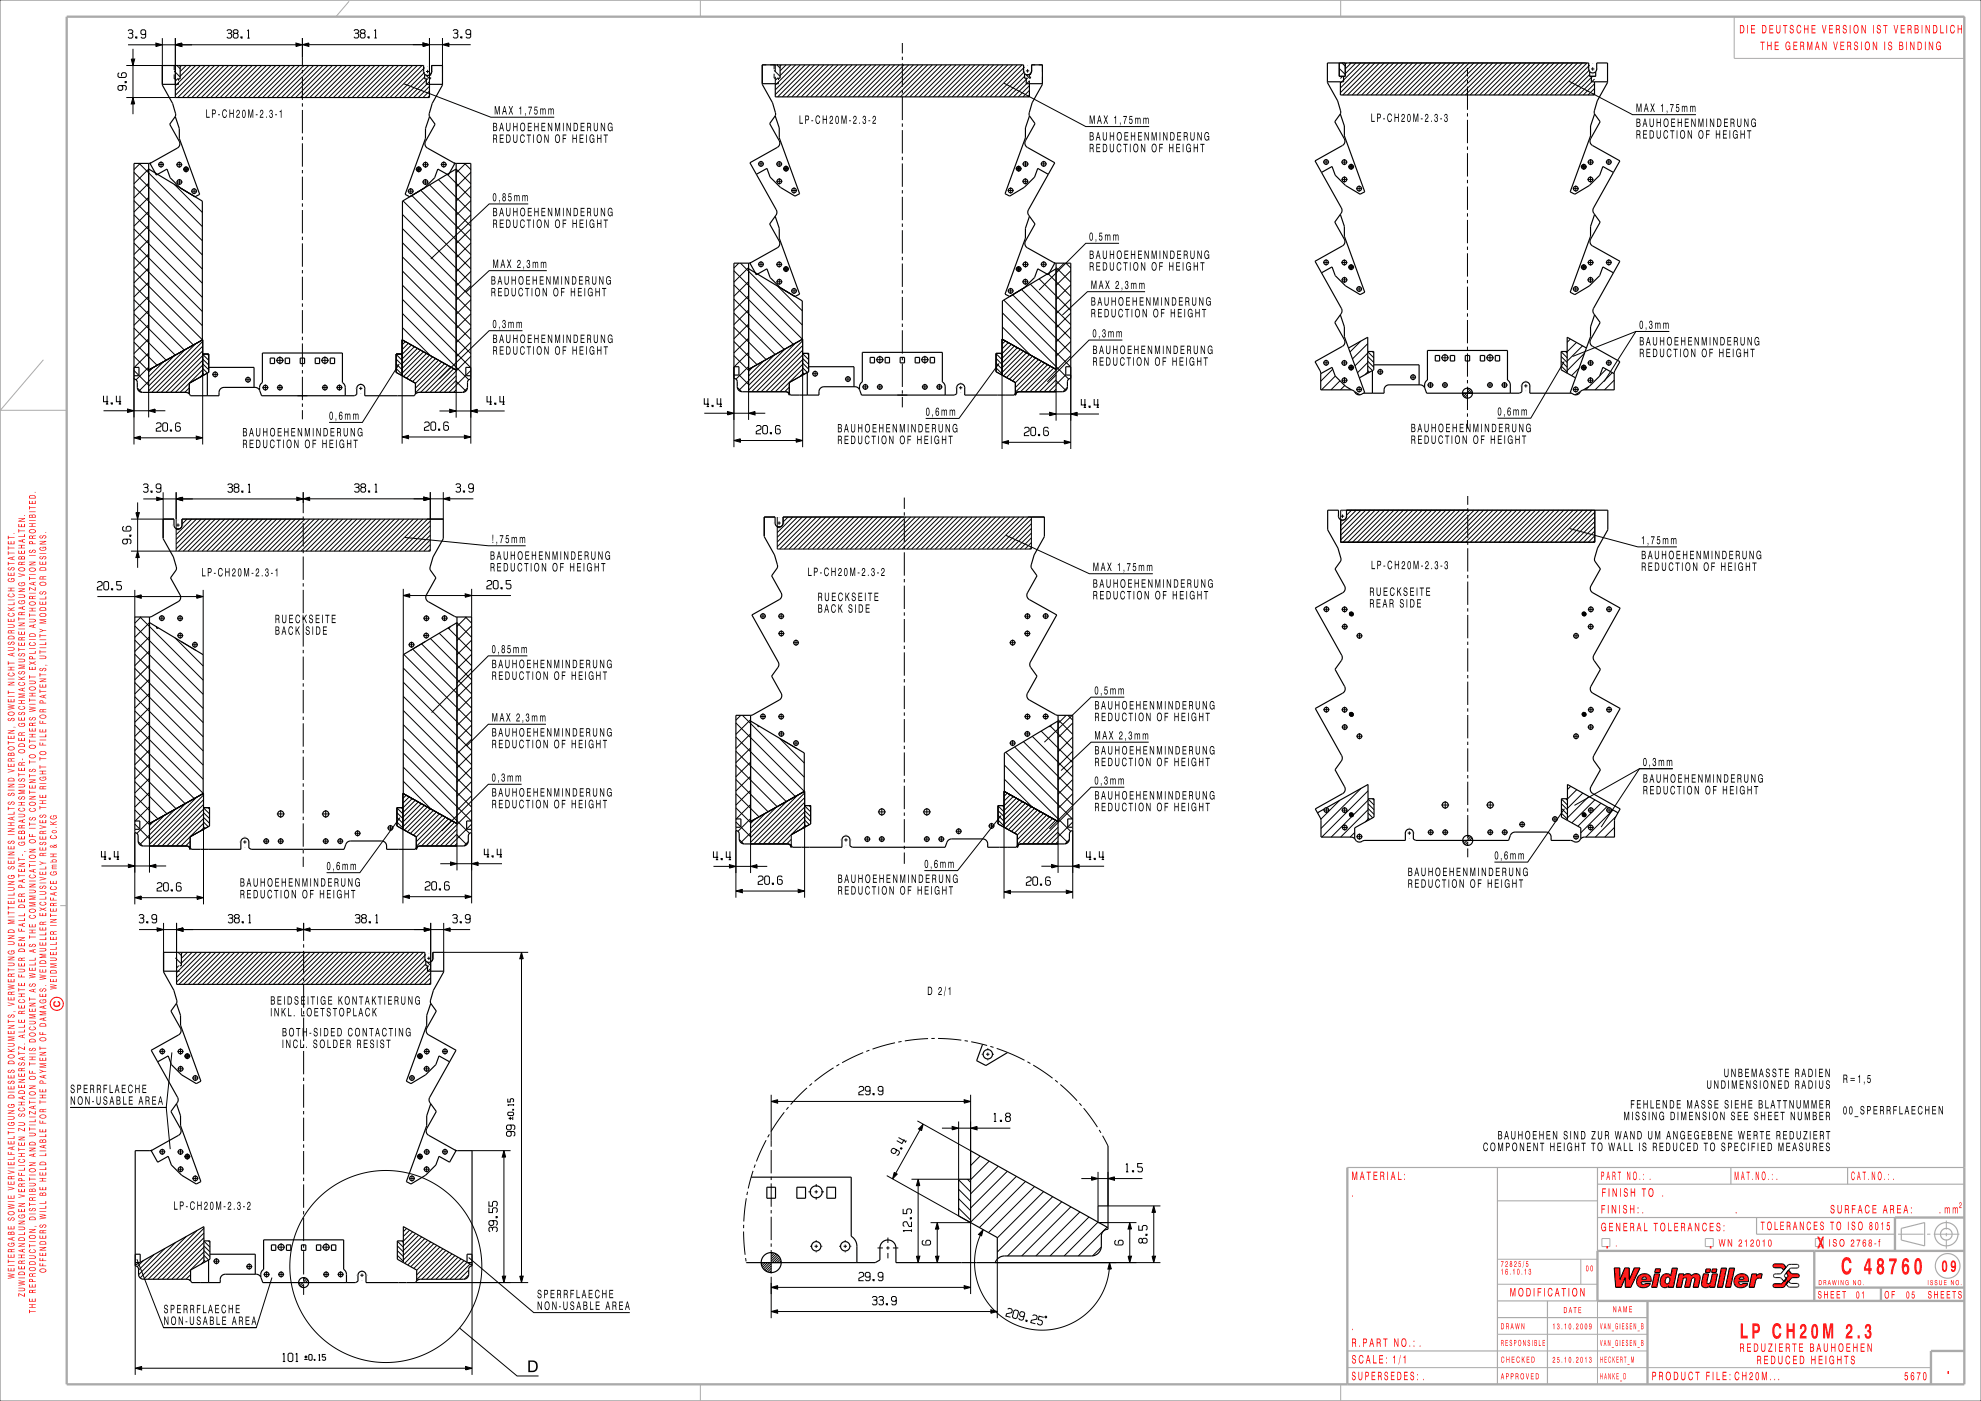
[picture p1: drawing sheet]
<svg xmlns="http://www.w3.org/2000/svg" width="594mm" height="420mm" viewBox="0 0 594 420" stroke-linecap="round" stroke-linejoin="round" font-family="sans-serif">
<g fill="none" stroke="#000" stroke-width=".3">
<path d="M37.9 19.6h12M48.7 11.4v8.2M51 19.6h1.7M52.2 19.6v1.4M52.6 11.4v13.9M53.5 19.6h-.5l1 1M54.4 19.6l-.4 .4M55.8 19.6l-1.8 1.8M57.2 19.6l-3.2 3.3M58.7 19.6l-6.1 6.1M60.1 19.6l-7.5 7.5M61.5 19.6l-8.9 8.9"/>
<path d="M62.9 19.6l-9.6 9.6M64.3 19.6l-9.6 9.6M65.7 19.6l-9.6 9.6M67.1 19.6l-9.6 9.6M68.6 19.6l-9.6 9.6M70 19.6l-9.6 9.6M71.4 19.6l-9.6 9.6M72.8 19.6l-9.6 9.6M74.2 19.6l-9.6 9.6M75.6 19.6l-9.6 9.6M77 19.6l-9.6 9.6M78.5 19.6l-9.6 9.6"/>
<path d="M79.9 19.6l-9.6 9.6M81.3 19.6l-9.6 9.6M82.7 19.6l-9.6 9.6M84.1 19.6l-9.6 9.6M85.5 19.6l-9.6 9.6M86.9 19.6l-9.6 9.6M88.3 19.6l-9.5 9.6M89.8 19.6l-9.6 9.6M90.7 11.4v8.6M91.2 19.6l-9.6 9.6M92.6 19.6l-9.6 9.6M94 19.6l-9.6 9.6"/>
<path d="M95.4 19.6l-9.6 9.6M96.8 19.6l-9.6 9.6M98.3 19.6l-9.7 9.6M99.7 19.6l-9.6 9.6M101.1 19.6l-9.6 9.6M102.5 19.6l-9.6 9.6M103.9 19.6l-9.6 9.6M105.3 19.6l-9.6 9.6M106.7 19.6l-9.6 9.6M108.2 19.6l-9.6 9.6M109.6 19.6l-9.6 9.6M111 19.6l-9.6 9.6"/>
<path d="M112.4 19.6l-9.6 9.6M113.8 19.6l-9.6 9.6M115.2 19.6l-9.6 9.6M116.6 19.6l-9.6 9.6M118.1 19.6l-9.6 9.6M119.5 19.6l-9.6 9.6M120.9 19.6l-9.6 9.6M122.3 19.6l-9.6 9.6M123.7 19.6l-9.6 9.6M125.1 19.6l-9.6 9.6M126.5 19.6l-9.6 9.6M128.2 19.9h.1"/>
<path d="M128.8 11.4v13.9M129.4 19.6h1.1M131.6 19.6h1.1M132.7 11.4v10.3M228.6 19.4h1.2M230.9 19.4h1.6M232.1 19.4v1.4M232.5 19.4v2.1M232.9 19.4l1 1M233 19.4h.4M234.3 19.4l-.4 .4M235.7 19.4l-1.8 1.8"/>
<path d="M237.1 19.4l-3.2 3.3M238.5 19.4l-6 6.1M240 19.4l-7.5 7.5M241.4 19.4l-8.9 8.9M242.8 19.4l-9.6 9.6M244.2 19.4l-9.6 9.6M245.6 19.4l-9.6 9.6M247 19.4l-9.6 9.6M248.4 19.4l-9.6 9.6M249.9 19.4l-9.6 9.6M251.3 19.4l-9.6 9.6M252.7 19.4l-9.6 9.6"/>
<path d="M254.1 19.4l-9.6 9.6M255.5 19.4l-9.6 9.6M256.9 19.4l-9.6 9.6M258.3 19.4l-9.6 9.6M259.8 19.4l-9.6 9.6M261.2 19.4l-9.6 9.6M262.6 19.4l-9.6 9.6M264 19.4l-9.6 9.6M265.4 19.4l-9.6 9.6M266.8 19.4l-9.6 9.6M268.2 19.4l-9.6 9.6M269.7 19.4l-9.6 9.6"/>
<path d="M270.6 12.9v3.1M270.6 17v1M270.6 19v7M271.1 19.4l-9.6 9.6M272.5 19.4l-9.6 9.6M273.9 19.4l-9.6 9.6M275.3 19.4l-9.6 9.6M276.7 19.4l-9.6 9.6M278.1 19.4l-7.5 7.6M279.6 19.4l-9.6 9.6M281 19.4l-9.6 9.6M282.4 19.4l-9.6 9.6"/>
<path d="M283.8 19.4l-9.6 9.6M285.2 19.4l-9.6 9.6M286.6 19.4l-9.6 9.6M288 19.4l-9.6 9.6M289.5 19.4l-9.6 9.6M290.9 19.4l-9.6 9.6M292.3 19.4l-9.6 9.6M293.7 19.4l-9.6 9.6M295.1 19.4l-9.6 9.6M296.5 19.4l-9.6 9.6M297.9 19.4l-9.6 9.6M299.4 19.4l-9.6 9.6"/>
<path d="M300.8 19.4l-9.6 9.6M302.2 19.4l-9.6 9.6M303.6 19.4l-9.6 9.6M305 19.4l-9.6 9.6M306.4 19.4l-9.6 9.6M308.1 19.7h.1M309.3 19.4h1.1M311.5 19.4h1.1v2.1M401.6 18.9h1.8v4h-1.8zM402.4 18.9l1 1M403.8 18.9l-.4 .4M404.5 18.9h71"/>
<path d="M405.2 18.9l-1.8 1.8M406.6 18.9l-3.2 3.2M408 18.9l-6.1 6.1M409.4 18.9l-7.5 7.5M410.8 18.9l-8.9 8.9M412.2 18.9l-9.6 9.6M413.6 18.9l-9.5 9.6M415.1 18.9l-9.6 9.6M416.5 18.9l-9.6 9.6M417.9 18.9l-9.6 9.6M419.3 18.9l-9.6 9.6M420.7 18.9l-9.6 9.6"/>
<path d="M422.1 18.9l-9.6 9.6M423.6 18.9l-9.7 9.6M425 18.9l-9.6 9.6M426.4 18.9l-9.6 9.6M427.8 18.9l-9.6 9.6M429.2 18.9l-9.6 9.6M430.6 18.9l-9.6 9.6M432 18.9l-9.6 9.6M433.5 18.9l-9.6 9.6M434.9 18.9l-9.6 9.6M436.3 18.9l-9.6 9.6M437.7 18.9l-9.6 9.6"/>
<path d="M439.1 18.9l-9.6 9.6M440.5 18.9l-9.6 9.6M441.9 18.9l-9.6 9.6M443.3 18.9l-9.5 9.6M444.8 18.9l-9.6 9.6M446.2 18.9l-9.6 9.6M447.6 18.9l-9.6 9.6M449 18.9l-9.6 9.6M450.4 18.9l-9.6 9.6M451.8 18.9l-9.6 9.6M453.2 18.9l-9.6 9.6M454.7 18.9l-9.6 9.6"/>
<path d="M456.1 18.9l-9.6 9.6M457.5 18.9l-9.6 9.6M458.9 18.9l-9.6 9.6M460.3 18.9l-9.6 9.6M461.7 18.9l-9.6 9.6M463.1 18.9l-9.6 9.6M464.6 18.9l-9.6 9.6M466 18.9l-9.6 9.6M467.4 18.9l-9.6 9.6M468.8 18.9l-9.6 9.6M470.2 18.9l-9.6 9.6M471.6 18.9l-9.6 9.6"/>
<path d="M473 18.9l-9.6 9.6M474.5 18.9l-9.6 9.6M475.9 18.9l-9.6 9.6M476.7 19.5l-9 9M477.6 19.1v.1M37.9 29.2h14.7M52.2 21.3l1.8 1.8M52.2 22.3v1.3h.5M53.1 23.6h.4v.6M53.2 23.6l-.6 .7M53.5 24.7v.6M90.7 21v1"/>
<path d="M90.7 23v7M90.7 31v1M90.7 33v7M126.7 21.4h.1M127.3 23.1l-6.1 6.1M127.3 21.7l-7.5 7.5M127.3 20.3l-9 8.9M127.7 22.5l1.1 1.1M127.7 21.4h1M127.8 22.6h.8l.5-.4v.5M127.8 23.6h.5M128.2 23.6l-5.6 5.6"/>
<path d="M128.2 20.9v1M128.2 22.9v.1M128.8 25.9l-3.4 3.3M128.8 28.7l-.6 .5M128.8 27.3l-2 1.9M128.8 24.5l-4.8 4.7M129.1 23.2v.4h-.4M129.7 21.4h.1M132.7 23.2v2.1M232.1 21.1l1.8 1.8M232.1 22.1v1.3h.4M232.5 23v2.1"/>
<path d="M233 23.4h.4v.6M233.1 23.4l-.6 .7M233.4 24.5v.6M270.6 27l-2.1 2M270.6 27v1M270.6 29v7M270.6 37v1M270.6 39v7M306.6 21.2h.1M307.2 22.9l-6.1 6.1M307.2 21.5l-7.5 7.5M307.2 20.1l-9 8.9"/>
<path d="M307.6 22.3l1.1 1.1M307.6 21.2h1M307.7 22.4h.8l.5-.4v.5M307.7 23.4h.4M308.1 23.4l-5.6 5.6M308.1 20.7v1M308.1 22.7v.1M308.7 25.7l-3.4 3.3M308.7 28.5l-.6 .5M308.7 27.1l-2 1.9M308.7 24.3l-4.8 4.7M308.7 22.3v.9"/>
<path d="M308.7 24.2v.9M309 23v.4h-.4M309.6 21.2h.1M312.6 23v2.1M401.6 20.5l1.8 1.8M402.6 22.9l-.7 .6M440 20.4v2.5M440 23.9v1M440 25.9v7M440 33.9v1M440 35.9v7M476 20.7h.1"/>
<path d="M476.7 22.3l-6.2 6.2M476.7 20.9l-7.6 7.6M476.7 22.9h1.8M477.1 20.7h1M477.5 22.9l-5.6 5.6M477.6 20.2v1M477.6 22.2h.1M478.1 27.9l-.5 .6M478.1 26.5l-1.9 2M478.1 25.1l-3.3 3.4M478.1 23.7l-4.8 4.8M479.1 20.7h.1"/>
<path d="M40.2 55.9l20.5 20.5M40.2 51.7l20.5 20.5M41.7 49l19 18.9M42 49l-1.8 1.8M44.6 59.2l-4.4 4.4M44.6 54.9l-4.4 4.4M44.6 50.7l-4.4 4.4M46.6 51.9l.3 .6 .4-.2M47.4 49.3h1.8M48.3 48.4v1.8M52.2 55.3l8.5 8.4M52.8 49.4h1.9"/>
<path d="M52.9 54.6h1.8M53.8 48.5v1.8M53.8 53.7v1.8M54.1 56.4l4.4 2.6M54.9 50.8h1.8M55.8 49.8v1.9M55.8 50.1l-.7 .7M56.1 50.2l-.9 .9M56.4 50.4l-1 .9M56.5 50.7l-.8 .7M57.3 57.3h1.8M58.2 56.4v1.8"/>
<path d="M90.7 41v1M90.7 43v7M90.7 51v1M90.7 53v7M122.2 57.3h1.9M123.2 56.4v1.8M123.5 58.6l17.7 17.7M124.6 50.8h1.9M125.3 50.1l-.4 .5M125.6 49.8v1.9M125.8 50.1l-.9 .9M126 50.3l-.9 .9"/>
<path d="M126.1 57l15.1 15.1M126.2 50.5l-.9 .9M126.2 50.9l-.5 .5M126.6 54.6h1.9M126.7 49.4h1.8M127.2 56.4l-4.3 2.6M127.6 53.7v1.8M127.6 48.5v1.8M128.8 55.4l12.4 12.4M131.5 53.8l9.7 9.8M132.2 49.3h1.8M133.1 48.4v1.8"/>
<path d="M134.1 52.3l7.1 7M136.8 50.7l4.4 4.4M139.3 49l1.9 1.8M139.6 49l-2.8 2.8M141.2 55.9l-4.4 4.4M141.2 51.7l-4.4 4.4M227.3 49.1h1.8M228.2 48.2v1.8M232.7 49.2h1.9M232.8 54.4h1.8M233.6 48.3v1.8M233.7 53.5v1.8"/>
<path d="M234.8 50.6h1.8M235.7 49.6v1.9M235.7 49.9l-.7 .7M236 50l-.9 .9M236.2 50.2l-.9 .9M236.4 50.5l-.8 .7M237.2 57.1h1.8M238.1 56.2v1.8M270.6 47v1M270.6 49v7M270.6 57v1M270.6 59v7"/>
<path d="M302.1 57.1h1.9M303 56.2v1.8M304.5 50.6h1.9M305.2 49.9l-.4 .5M305.4 49.6v1.9M305.7 49.9l-.9 .9M305.9 50.1l-1 .9M306.1 50.3l-.9 .9M306.1 50.7l-.5 .5M306.5 54.4h1.9M306.6 49.2h1.8M307.4 53.5v1.8"/>
<path d="M307.5 48.3v1.8M312 49.1h1.9M313 48.2v1.8M396.7 48.6h1.8M397.6 47.7v1.8M402.2 48.6h1.8M402.2 53.8h1.8M403.1 47.7v1.8M403.1 52.9v1.8M404.2 50h1.8M405.1 49.1v1.8M405.1 49.3l-.7 .7"/>
<path d="M405.5 49.4l-1 .9M405.7 49.6l-1 1M405.8 49.9l-.8 .8M406.6 56.5h1.8M407.5 55.6v1.9M440 43.9v1M440 45.9v7M440 53.9v1M440 55.9v7M471.6 56.5h1.8M472.5 55.6v1.9M474 50h1.8"/>
<path d="M474.7 49.3l-.5 .5M474.9 49.1v1.8M475.1 49.3l-.9 .9M475.4 49.5l-1 1M475.5 49.7l-.8 .9M475.6 50.2l-.5 .5M476 53.8h1.8M476 48.6h1.8M476.9 52.9v1.8M476.9 47.7v1.8M481.5 48.6h1.8M482.4 47.7v1.8"/>
<path d="M40.2 77.1l20.5 20.5M40.2 72.9l20.5 20.5M40.2 68.6l20.5 20.5M40.2 64.4l20.5 20.5M40.2 60.2l20.5 20.5M44.6 76.1l-4.4 4.4M44.6 71.9l-4.4 4.4M44.6 67.7l-4.4 4.4M44.6 63.4l-4.4 4.4M90.7 61v1M90.7 63v7M90.7 71v1"/>
<path d="M90.7 73v7M120.7 77l20.5 20.5M120.7 72.8l20.5 20.5M120.7 68.5l20.5 20.5M120.7 64.3l20.5 20.5M120.8 60.2l20.4 20.3M141.2 77.1l-4.4 4.4M141.2 72.9l-4.4 4.4M141.2 68.6l-4.4 4.4M141.2 64.4l-4.4 4.4M141.2 60.2l-4.4 4.4M221.5 78.9l-1.4 1.4"/>
<path d="M222 78.9l18.6 18.5M227.3 79.2h1.8M228.2 78.3v1.8M232.7 79.3h1.9M233.6 78.4v1.8M235.7 79.8v1.8M235.7 80l-.7 .7M270.6 67v1M270.6 69v7M270.6 77v1M270.6 79v7M305.3 80l-.5 .5"/>
<path d="M305.4 79.8v1.8M306.6 79.3h1.8M307.5 78.4v1.8M312 79.2h1.9M313 78.3v1.8M319.1 78.9l-2.4 2.4M319.6 78.9l1.5 1.4M396.7 78.7h1.8M397.6 77.8v1.8M402.2 78.7h1.8M403.1 77.8v1.8M405.1 79.2v1.8"/>
<path d="M405.2 79.4l-.8 .7M405.5 79.5l-1 .9M405.7 79.7l-.9 1M440 63.9v1M440 65.9v7M440 73.9v1M440 75.9v7M474.7 79.4l-.5 .5M474.9 79.2v1.8M475.1 79.4l-.9 .9M475.4 79.6l-1 1M475.6 79.9l-.9 .8"/>
<path d="M476 78.7h1.8M476.9 77.8v1.8M481.5 78.7h1.8M482.4 77.8v1.8M40.2 98.3l9.6 9.7M40.2 94.1l12.3 12.4M40.2 89.9l15.1 15M40.2 85.6l17.8 17.8M40.2 81.4l20.5 20.5M44.6 97.4l-4.4 4.4M44.6 93.1l-4.4 4.4M44.6 88.9l-4.4 4.4"/>
<path d="M44.6 84.6l-4.4 4.4M44.6 80.4l-4.4 4.4M90.7 81v1M90.7 83v7M90.7 91v1M90.7 93v7M120.7 94l19.9 19.9M120.7 89.7l20.5 20.5M120.7 85.5l20.5 20.5M120.7 81.3l20.5 20.5M120.7 98.2l8.4 8.4M141.2 98.3l-4.4 4.4"/>
<path d="M141.2 94.1l-4.4 4.4M141.2 89.9l-4.4 4.4M141.2 85.6l-4.4 4.4M141.2 81.4l-4.4 4.4M220.1 98.1l9.6 9.7M220.1 93.9l12.3 12.4M220.1 89.7l15.1 15.1M220.1 85.4l17.8 17.8M220.1 81.2l20.5 20.5M224.5 97.2l-4.4 4.4M224.5 92.9l-4.4 4.4M224.5 88.7l-4.4 4.4"/>
<path d="M224.5 84.4l-4.4 4.4M224.5 80.2l-4.4 4.4M226.5 81.8l.3 .6 .3-.2M232.8 84.5h1.8M233.1 85.8l7.5 7.4M233.7 83.6v1.8M234 86.3l4.4 2.6M234.8 80.7h1.8M236 80.1l-.9 .9M236.3 80.3l-1 .9M236.4 80.6l-.8 .7M237.2 87.2h1.8"/>
<path d="M238.1 86.3v1.8M270.6 87v1M270.6 89v7M270.6 97v1M270.6 99v7M300.6 98l8.4 8.4M300.6 93.8l19.8 19.9M301 90l20 19.9M302.1 87.2h1.9M303 86.3v1.8M303.6 88.4l17.5 17.4M304.5 80.7h1.9"/>
<path d="M305.7 80l-.9 .9M305.9 80.2l-.9 1M306.1 80.4l-.9 .9M306.1 80.9l-.5 .4M306.3 86.8l14.8 14.8M306.5 84.5h1.9M307.1 86.3l-4.3 2.6M307.4 83.6v1.8M308.9 85.2l12.2 12.1M311.6 83.6l9.5 9.5M314.4 82.2l6.7 6.6M314.7 81.8l-.4 .6-.3-.2"/>
<path d="M316.7 80.2l4.4 4.4M321.1 98.1l-4.4 4.4M321.1 93.9l-4.4 4.4M321.1 89.7l-4.4 4.4M321.1 85.4l-4.4 4.4M321.1 81.2l-4.4 4.4M402.2 83.9h1.8M403.1 83v1.8M404.2 80.1h1.8M405.8 80l-.7 .8M406.6 86.6h1.8M407.5 85.7v1.9"/>
<path d="M440 83.9v1M440 85.9v7M440 93.9v1M440 95.9v7M471.6 86.6h1.8M472.5 85.7v1.9M474 80.1h1.8M475.6 80.3l-.5 .5M476 83.9h1.8M476.9 83v1.8M40.2 111.1l4.4 4.4M40.2 106.8l4.4 4.4"/>
<path d="M40.2 102.6l6.9 6.9M40.2 110.1v23.2M41.2 116.3l1.3 1.3M44.6 110.1l-3.8 3.8M44.6 105.8l-4.4 4.4M44.6 101.6l-4.4 4.4M44.6 110.9l16.2-9v31.4M45.9 110.2l-1.3 1.3M49.1 108.4l-4.5 4.5M52.3 106.6l-10.6 10.6M55.5 104.8l-10.9 10.9M56.2 117.6h-11.6v7.5"/>
<path d="M56.8 116.3l-1.4 1.3M58.7 103l-14.1 14.2M60.8 110.5l1.4 1.4M60.8 106.2l1.8 1.8M60.8 112.3l-.9 .8M60.8 110.9l-6.8 6.7M60.8 109.4l-8.2 8.2M60.8 108l-9.6 9.6M60.8 106.6l-11.1 11M60.8 105.2l-12.5 12.4M60.8 103.8l-13.9 13.8M60.8 102.4l-15.3 15.2"/>
<path d="M60.8 111.9l.5 .5M60.8 109l1.8 1.8M60.8 107.6l1.8 1.8M60.8 106.1h1.8l-.2 5.6M62.1 106.1l.5 .5M62.2 111.9l-5.4 3v2.7h-.3M62.3 111.8l-.1 .1M63.6 112.2h1.8M64.5 111.3v1.8M73.5 113.8h1.8M74.4 112.9v1.8M78.7 116.2h1.8"/>
<path d="M79.6 115.3v1.8M82.8 108h2.3M83 116.2h1.8M83.9 106.9v2.3M83.9 115.3v1.8M89.2 118.6h3M90.7 101v1M90.7 103v7M90.7 111v1M90.7 113v7M96.3 108h2.3M96.5 116.2h1.8"/>
<path d="M97.4 106.9v2.3M97.4 115.3v1.8M100.9 116.2h1.8M101.8 115.3v1.8M106.6 116.4h.1M107.7 116.4h1M108.2 114.9h.1M108.2 115.9v1M108.2 117.9v.1M109.7 116.4h.1M118.8 110.5l1.8 1.8M118.8 109.1l1.8 1.8"/>
<path d="M118.8 107.6l1.8 1.8M118.8 106.2l1.8 1.8M120.1 106.1l.5 .5M120.6 106.1h-1.8v5.5l5.8 3.3v2.7h.3M120.6 101.9v.1M121.5 102.4l-.9 1M122.5 102.9l-1.9 1.9M123.4 103.4l-2.8 2.8M124.3 103.9l-3.7 3.7M125.2 117.6l.2 .1M125.2 104.4l-4.6 4.6M125.4 117.7l11.4-.1v7.6"/>
<path d="M125.4 117.7h.1M126.1 104.9l-5.5 5.6M127 105.5l-6.4 6.4M127.9 106l-6.9 6.9M128.8 106.5l-6.9 6.9M129.7 107l-6.9 6.9M130.6 107.5l-6.9 6.9M131.5 108l-6.9 6.9M132.4 108.5l-7.8 7.9M133.3 109l-8.6 8.6M134.2 109.5l-8.1 8.1M135.1 110l-7.6 7.6"/>
<path d="M136.1 110.5l-7.2 7.1M136.8 114.3l2.9 2.9M136.8 116.9l-.8 .7M136.8 114l-3.6 3.6M136.8 112.6l-5 5M136.8 110.9l-16.2-9v31.1M140.2 116.3l-1.3 1.3M141.2 111.1l-6.6 6.5M141.2 106.8l-10.8 10.8M141.2 102.6l-4.4 4.4M141.2 110.1v22.9M220.1 106.6l4.4 4.4"/>
<path d="M220.1 102.4l6.9 6.9M220.1 109.9v24.2M221.1 116.1l1.3 1.3M221.6 112.4l2.9 2.9M224.5 109.9l-3.8 3.8M224.5 105.6l-4.3 4.3M224.5 101.4l-4.4 4.4M225.7 110l-1.2 1.3M229 108.2l-4.5 4.5M232.2 106.4l-10.6 10.6M235.4 104.6l-10.9 10.9M236.7 117.5l-.4 .3"/>
<path d="M236.7 116.1l-1.4 1.3M238.6 102.8l-14.1 14.2M240.7 105.9h1.8v5.5l-5.8 3.3v3.7a1.2 1.2 0 0 0-1.1-1h-11.1M240.7 110.3l1.4 1.4M240.7 106l1.8 1.8M240.7 112.1l-.9 .8M240.7 110.7l-6.8 6.7M240.7 109.2l-8.2 8.2M240.7 107.8l-9.6 9.6M240.7 106.4l-11.1 11M240.7 105l-12.5 12.4M240.7 103.6l-13.9 13.8"/>
<path d="M240.7 102.2l-15.3 15.2M240.7 111.7l.5 .5M240.7 108.8l1.8 1.8M240.7 107.4l1.8 1.8M242 105.9l.5 .5M243.5 112h1.8M244.4 111.1v1.9M253.3 113.6h1.9M254.3 112.7v1.9M258.6 116h1.8M259.5 115.1v1.8M262.6 107.8h2.4"/>
<path d="M262.9 116h1.8M263.8 106.7v2.3M263.8 115.1v1.8M269.1 118.4h3M270.6 107v1M270.6 109v7M270.6 117v1M270.6 119v3.1M276.1 107.8h2.4M276.4 116h1.8M277.3 106.7v2.3M277.3 115.1v1.8"/>
<path d="M280.8 116h1.8M281.7 115.1v1.8M286.5 116.2h.1M287.6 116.2h1M288.1 114.7h.1M288.1 115.7v1M288.1 117.7v.1M289.6 116.2h.1M298.7 110.3l1.8 1.8M298.7 108.9l1.8 1.8M298.7 107.4l1.8 1.8M298.7 106l1.8 1.8"/>
<path d="M300 105.9l.5 .5M300.5 105.9h-1.8v5.5l5.8 3.3v3.7a1.28 1.28 0 0 1 1.1-1h11.1v8.7M300.5 101.7v.1M301.4 102.2l-.9 1M302.3 102.7l-1.8 1.9M303.3 103.2l-2.8 2.8M304.2 103.7l-3.7 3.7M305.1 104.2l-4.6 4.6M306 104.8l-5.5 5.5M306.9 105.3l-6.4 6.4M307.8 105.8l-6.9 6.9M308.7 106.3l-6.9 6.9"/>
<path d="M309.6 106.8l-6.9 6.9M310.5 107.3l-6.9 6.9M311.4 107.8l-6.9 6.9M312.3 108.3l-7.8 7.9M313.2 108.8l-8.7 8.8M314.1 109.3l-8.1 8.1M315 109.8l-7.6 7.6M315.9 110.3l-7.1 7.1M316.7 114.1l2.9 2.9M316.7 116.7l-.8 .7M316.7 113.9l-3.6 3.5M316.7 112.4l-5 5"/>
<path d="M316.7 110.7l-16.2-9v32.9M319.6 112.4l-5.1 5M320.1 116.1l-1.4 1.3M321.1 106.6l-10.8 10.8M321.1 102.4l-4.4 4.4M321.1 109.9v24.7M396.7 108.8h1.8M397.6 107.9v1.8M399.6 110.7l-3.6 3.6M400.4 112.7l-4.1 4.2M401.8 114.2l-2.7 2.7M402.2 108.8h1.8"/>
<path d="M402.2 114h1.8M403.1 107.9v1.8M403.1 113.1v1.8M403.2 115.6l-1.3 1.3M404.2 110.2h1.8M404.9 116.7l-.2 .2M405.1 109.3v1.8M405.2 109.5l-.8 .7M405.5 109.6l-.9 1M405.7 109.8l-.9 1M405.8 110.1l-.7 .8M406.6 116.7h1.8"/>
<path d="M407.5 115.8v1.9M408 102.3l-3.2 3.2M410.1 105.8l-3.8 3.9M410.1 111.1l.5 .5M410.1 109.7l1.4 1.4M410.1 108.3l1.8 1.8M410.1 106.9l1.8 1.8M410.1 105.4l1.8 1.8M410.1 111.5l-.8 .8M410.1 108.7l-3.1 3M410.1 103l-4.6 4.6M411.5 105.4l.4 .4"/>
<path d="M413 111.5h1.8M413.9 110.6v1.8M422.8 113.1h1.8M423.7 112.2v1.8M428 115.4h1.8M428.9 114.5v1.8M432.1 107.3h2.3M432.4 115.4h1.8M433.3 106.1v2.3M433.3 114.5v1.8M438.5 117.9h3.2M439.1 117.9l-.5 .5"/>
<path d="M439.8 117.9l-.9 .9M440 119.1l-.3 .2M440 118.4l-.8 .8M440 103.9v1M440 105.9v7M440 113.9v1M440 115.9v7M440.5 116.5l-.5 .5M441 116.7l-1 1M441.3 117.1l-.8 .8M441.5 117.6l-.3 .3M445.6 107.3h2.3"/>
<path d="M445.9 115.4h1.8M446.8 106.1v2.3M446.8 114.5v1.8M450.2 115.4h1.8M451.1 114.5v1.8M456 115.7h.1M457 115.7h1M457.5 114.1v.1M457.5 115.2v1M457.5 117.2h.1M459 115.7h.1M468.1 109.7l1.8 1.8"/>
<path d="M468.1 108.3l1.8 1.8M468.1 106.9l1.8 1.8M468.1 105.5l1.8 1.8M469.4 105.4l.5 .4M470.9 101.6l-1 1M471.6 116.7h1.8M472.5 115.8v1.9M472.7 102.7l-2.8 2.7M473.5 110.4l-2.3 2.2M474 110.2h1.8M474.5 103.7l-4.6 4.6M474.7 109.5l-.5 .5"/>
<path d="M474.9 109.3v1.8M475.1 105.9l-5.2 5.2M475.1 109.5l-.9 .9M475.4 109.7l-1 1M475.6 110.4l-.5 .4M475.6 110l-.9 .9M476 114h1.8M476 108.8h1.8M476.4 115.9l-.9 1M476.9 113.1v1.8M476.9 107.9v1.8M481.5 108.8h1.8"/>
<path d="M481.6 110.7l-1.9 1.9M482.4 107.9v1.8M483.5 111.7l-5.2 5.2M484 116.8l-.1 .1M484 114l-2.9 2.9M90.7 121v1M90.7 123v2.7M224.5 125.9v-15.2l16.2-9v32.4M440 123.9v1M440 125.9v2.6M48.9 147.6v8h-9.6M51.8 157.4h.1"/>
<path d="M52.8 147.6v17.6M52.9 157.4h1M53.1 158.6l-.3 .3M53.4 155.9h.1M53.4 156.9v1M53.4 158.9v.1M54.7 155.6l-.1 .1M54.9 157.4h.1M56.1 155.6l-1.5 1.5M57.5 155.6l-4.7 4.7M58.9 155.6l-6.1 6.1M60.3 155.6l-7.5 7.5"/>
<path d="M61.7 155.6l-8.9 8.9M63.1 155.6l-9.6 9.6M64.6 155.6l-9.6 9.6M66 155.6l-9.6 9.6M67.4 155.6l-9.6 9.6M68.8 155.6l-9.6 9.6M70.2 155.6l-9.6 9.6M71.6 155.6l-9.6 9.6M73 155.6l-9.6 9.6M74.5 155.6l-9.6 9.6M75.9 155.6l-9.6 9.6M77.3 155.6l-9.6 9.6"/>
<path d="M78.7 155.6l-9.6 9.6M80.1 155.6l-9.6 9.6M81.5 155.6l-9.6 9.6M82.9 155.6l-9.6 9.6M84.4 155.6l-9.6 9.6M85.8 155.6l-9.6 9.6M87.2 155.6l-9.6 9.6M88.6 155.6l-9.6 9.6M90 155.6l-9.6 9.6M90.9 155.6h-36.3v1.8a1.2 1.2 0 0 1-1.8 1.1M90.9 147.5v6.3M90.9 154.8v1"/>
<path d="M90.9 156.8v7M91.4 155.6l-9.6 9.6M92.8 155.6l-9.6 9.6M94.3 155.6l-9.6 9.6M95.7 155.6l-9.6 9.6M97.1 155.6l-9.6 9.6M98.5 155.6l-9.6 9.6M99.9 155.6l-9.6 9.6M101.3 155.6l-9.6 9.6M102.7 155.6l-9.6 9.6M104.2 155.6l-9.6 9.6M105.6 155.6l-9.6 9.6"/>
<path d="M107 155.6l-9.6 9.6M108.4 155.6l-9.6 9.6M109.8 155.6l-9.6 9.6M111.2 155.6l-9.6 9.6M112.6 155.6l-9.6 9.6M114.1 155.6l-9.6 9.6M115.5 155.6l-9.6 9.6M116.9 155.6l-9.6 9.6M118.3 155.6l-9.6 9.6M119.7 155.6l-9.6 9.6M121.1 155.6l-9.6 9.6M122.5 155.6l-9.6 9.6"/>
<path d="M124 155.6l-9.6 9.6M125.4 155.6l-9.6 9.6M126.8 155.6l-9.6 9.6M128.2 155.6l-9.6 9.6M129 159l-6.2 6.2M129 157.6l-7.6 7.6M129 156.2l-9 9M129 147.5v17.7h-89.7M132.9 147.5v8.1M232.1 156.8h.1M233.1 155v9.6h76.2v-9.6M233.1 156.8h1"/>
<path d="M233.3 158l-.2 .2M233.6 155.2v.1M233.6 156.3v1M233.6 158.3v.1M234.9 155l-.1 .1M235.1 156.8h.1M236.3 155l-1.5 1.5M237.7 155l-4.6 4.7M239.1 155l-6 6.1M240.6 155l-7.5 7.5M242 155l-8.9 8.9M243.4 155l-9.6 9.6"/>
<path d="M244.8 155l-9.6 9.6M246.2 155l-9.6 9.6M247.6 155l-9.6 9.6M249 155l-9.6 9.6M250.5 155l-9.6 9.6M251.9 155l-9.6 9.6M253.3 155l-9.6 9.6M254.7 155l-9.6 9.6M256.1 155l-9.6 9.6M257.5 155l-9.6 9.6M258.9 155l-9.6 9.6M260.3 155l-9.5 9.6"/>
<path d="M261.8 155l-9.6 9.6M263.2 155l-9.6 9.6M264.6 155l-9.6 9.6M266 155l-9.6 9.6M267.4 155l-9.6 9.6M268.8 155l-9.6 9.6M270.2 155l-9.6 9.6M271.2 155h-36.4v1.8a1.2 1.2 0 0 1-1.7 1.1M271.2 149.2v3.4M271.2 153.6v1M271.2 155.6v7M271.7 155l-9.6 9.6"/>
<path d="M273.1 155l-9.6 9.6M274.5 155l-9.6 9.6M275.9 155l-9.6 9.6M277.3 155l-9.6 9.6M278.7 155l-9.6 9.6M280.1 155l-9.6 9.6M281.6 155l-9.6 9.6M283 155l-9.6 9.6M284.4 155l-9.6 9.6M285.8 155l-9.6 9.6M287.2 155l-9.6 9.6M288.6 155l-9.6 9.6"/>
<path d="M290 155l-9.6 9.6M291.5 155l-9.6 9.6M292.9 155l-9.6 9.6M294.3 155l-9.6 9.6M295.7 155l-9.6 9.6M297.1 155l-9.6 9.6M298.5 155l-9.6 9.6M299.9 155l-9.6 9.6M301.4 155l-9.6 9.6M302.8 155l-9.6 9.6M304.2 155l-9.6 9.6M305.6 155l-9.6 9.6"/>
<path d="M307 155l-9.6 9.6M308.4 155l-9.6 9.6M309.3 157l-7.6 7.6M309.3 159.8l-4.8 4.8M309.3 158.4l-6.2 6.2M309.3 155.6l-9.1 9M401 154.7h.1M402 153h76.2v9.5h-76.2zM402 154.7h1M402.3 155.9l-.3 .3M402.5 153.2v.1M402.5 154.2v1.1"/>
<path d="M402.5 156.2v.1M403.7 153v1.7a1.2 1.2 0 0 1-1.7 1.1M403.8 153h-.1M404 154.7h.1M405.2 153l-1.5 1.4M406.7 153l-4.7 4.6M408.1 153l-6.1 6M409.5 153l-7.5 7.4M410.9 153l-8.9 8.9M412.3 153l-9.6 9.5M413.7 153l-9.6 9.5M415.1 153l-9.6 9.5"/>
<path d="M416.6 153l-9.6 9.5M418 153l-9.6 9.5M419.4 153l-9.6 9.5M420.8 153l-9.6 9.5M422.2 153l-9.6 9.5M423.6 153l-9.6 9.5M425 153l-9.6 9.5M426.5 153l-9.6 9.5M427.9 153l-9.6 9.5M429.3 153l-9.6 9.5M430.7 153l-9.6 9.5M432.1 153l-9.6 9.5"/>
<path d="M433.5 153l-9.6 9.5M434.9 153l-9.6 9.5M436.4 153l-9.6 9.5M437.8 153l-9.6 9.5M439.2 153l-9.6 9.5M440.1 148.7v2.6M440.1 152.3v1M440.1 154.3v7M440.6 153l-9.6 9.5M442 153l-9.6 9.5M443.4 153l-9.6 9.5M444.8 153l-9.6 9.5"/>
<path d="M446.3 153l-9.6 9.5M447.7 153l-9.6 9.5M449.1 153l-9.6 9.5M450.5 153l-9.6 9.5M451.9 153l-9.6 9.5M453.3 153l-9.6 9.5M454.7 153l-9.6 9.5M456.2 153l-9.6 9.5M457.6 153l-9.6 9.5M459 153l-9.6 9.5M460.4 153l-9.6 9.5M461.8 153l-9.6 9.5"/>
<path d="M463.2 153l-9.6 9.5M464.6 153l-9.6 9.5M466.1 153l-9.6 9.5M467.5 153l-9.6 9.5M468.9 153l-9.6 9.5M470.3 153l-9.6 9.5M471.7 153l-9.6 9.5M473.1 153l-9.6 9.5M474.5 153l-9.6 9.5M476 153l-9.6 9.5M477.4 153l-9.6 9.5M478.2 159.2l-3.4 3.3"/>
<path d="M478.2 157.8l-4.8 4.7M478.2 156.4l-6.2 6.1M478.2 155l-7.6 7.5M478.2 153.5l-9 9M40.4 176.8v8.2M60.9 176.8v19.5M90.9 164.8v1M90.9 166.8v7M90.9 174.8v1M90.9 176.8v7M120.9 176.5v19.8M129 161.9l-3.3 3.3"/>
<path d="M129 164.7l-.5 .5M129 163.3l-1.9 1.9M129 160.5l-4.7 4.7M141.4 176.5v8.5M271.2 163.6v1M271.2 165.6v7M271.2 173.6v1M271.2 175.6v7M309.3 161.2l-3.4 3.4M309.3 164.1l-.6 .5M309.3 162.7l-2 1.9M440.1 162.3v1"/>
<path d="M440.1 164.3v7M440.1 172.3v1M440.1 174.3v7M478.2 162l-.5 .5M478.2 160.6l-1.9 1.9M40.4 196.1l20.5 20.5M40.4 191.9l20.5 20.5M40.4 187.6l20.5 20.5M42 185l18.9 18.9M42.3 185l-1.9 1.8M44.8 199.4l-4.4 4.4M44.8 195.2l-4.4 4.4"/>
<path d="M44.8 190.9l-4.4 4.4M44.8 186.7l-4.4 4.4M46.8 187.8h.1M46.8 187.8l.4 .6 .3-.2M47.6 185.3h1.8M48.5 184.4v1.8M52.5 191.2l8.4 8.5M53.1 185.3h1.8M53.1 190.5h1.8M54 184.4v1.9M54 189.6v1.8M54.4 192.3v.1"/>
<path d="M54.4 192.4l4.3 2.6M57.5 193.3h1.9M58.4 192.4v1.8M58.7 195h.1M90.9 184.8v1M90.9 186.8v7M90.9 194.8v1M90.9 196.8v7M121.1 196.2l20.3 20.3M122.5 193.3h1.8M123.1 195h.1M123.4 192.4v1.8"/>
<path d="M123.7 194.6l17.7 17.7M126.4 193l15 15M126.9 190.5h1.8M126.9 185.3h1.9M127.5 192.4l-4.4 2.6M127.8 189.6v1.8M127.8 184.4v1.9M129 191.4l12.4 12.4M131.7 189.8l9.7 9.8M132.4 185.3h1.8M133.3 184.4v1.8M135 187.9l-.3 .5-.3-.1 7 7"/>
<path d="M137 186.7l4.4 4.4M139.6 185l1.8 1.8M139.9 185l-2.9 2.8M141.4 196.1l-4.4 4.4M141.4 191.9l-4.4 4.4M141.4 187.6l-4.4 4.4M227.9 184.7h1.8M228.8 183.8v1.8M233.3 184.7h1.8M233.4 189.9h1.8M234.2 183.8v1.8M234.3 189v1.8"/>
<path d="M237.8 192.7h1.8M238.7 191.8v1.8M271.2 183.6v1M271.2 185.6v7M271.2 193.6v1M271.2 195.6v7M302.7 192.7h1.8M303.6 191.8v1.8M307.1 189.9h1.8M307.2 184.7h1.8M308 189v1.8M308.1 183.8v1.8"/>
<path d="M312.6 184.7h1.9M313.5 183.8v1.8M396.8 182.6h1.8M397.7 181.7v1.9M402.3 182.7h1.8M402.3 187.9h1.8M403.2 181.8v1.8M403.2 187v1.8M404.8 183.5l-.2 .2M405.1 183.4l-.6 .5M405.2 183.4l-.7 .7M405.4 183.4l-.9 .8"/>
<path d="M405.5 183.4l-.9 .9M405.6 183.5l-1 .9M405.6 183.5l-.9 1M405.7 183.6l-1 1M405.8 183.7l-1 .9M405.8 183.8l-.9 .9M405.9 184.3l-.5 .4M405.9 183.9l-.9 .8M405.9 184l-.8 .7M405.9 184.1l-.6 .6M406.7 190.6h1.8M407.6 189.7v1.8"/>
<path d="M440.1 182.3v1M440.1 184.3v7M440.1 192.3v1M440.1 194.3v7M471.7 190.6h1.8M472.6 189.7v1.8M474.8 183.4l-.5 .5M475 183.4l-.7 .6M475.1 183.4l-.8 .8M475.2 183.4l-.9 .9M475.3 183.4l-.9 1M475.4 183.5l-1 1"/>
<path d="M475.5 183.6l-1 .9M475.5 184.5l-.1 .1M475.5 183.6l-.9 1M475.6 183.7l-.9 1M475.6 183.8l-.9 .9M475.7 184.2l-.5 .5M475.7 183.9l-.8 .8M475.7 184.1l-.7 .7M476.1 187.9h1.8M476.1 182.7h1.8M477 187v1.8M477 181.8v1.8"/>
<path d="M481.6 182.6h1.8M482.5 181.7v1.9M40.4 217.3l20.5 20.5M40.4 213.1l20.5 20.5M40.4 208.9l20.5 20.5M40.4 204.6l20.5 20.5M40.4 200.4l20.5 20.5M44.8 216.4l-4.4 4.4M44.8 212.1l-4.4 4.4M44.8 207.9l-4.4 4.4M44.8 203.6l-4.4 4.4M90.9 204.8v1"/>
<path d="M90.9 206.8v7M90.9 214.8v1M90.9 216.8v7M120.9 217.2l20.5 20.5M120.9 213l20.5 20.5M120.9 208.8l20.5 20.5M120.9 204.5l20.5 20.5M120.9 200.3l20.5 20.5M141.4 217.3l-4.4 4.4M141.4 213.1l-4.4 4.4M141.4 208.9l-4.4 4.4M141.4 204.6l-4.4 4.4"/>
<path d="M141.4 200.4l-4.4 4.4M220.7 216.7l20.5 20.5M222.1 214.5l-1.4 1.4M222.6 214.5l18.6 18.5M225.1 220l-4.4 4.4M225.1 215.7l-4.4 4.4M227.1 217.4l.3 .5 .3-.2M227.9 214.8h1.8M228.8 213.9v1.8M233.3 214.8h1.8M234.2 213.9v1.8M234.3 219.1v1.8"/>
<path d="M271.2 203.6v1M271.2 205.6v7M271.2 213.6v1M271.2 215.6v7M307.2 214.8h1.8M308 219.1v1.8M308.1 213.9v1.8M312.2 219.2l9.5 9.4M312.6 214.8h1.9M313.5 213.9v1.8M315 217.7l6.7 6.7M315.2 217.3l-.3 .6-.3-.2"/>
<path d="M317.3 215.7l4.4 4.4M319.7 214.5l-2.4 2.4M320.2 214.5l1.5 1.4M321.7 216.7l-4.4 4.4M396.8 212.7h1.8M397.7 211.8v1.9M402.3 212.8h1.8M402.3 218h1.8M403.2 211.9v1.8M403.2 217.1v1.8M404.9 213.5l-.3 .4M405.1 213.5l-.6 .6"/>
<path d="M405.3 213.5l-.8 .7M405.4 213.5l-.9 .8M405.5 213.5l-.9 .9M405.6 213.6l-1 .9M405.7 213.6l-1 1M405.7 213.7l-.9 1M405.8 213.8l-1 .9M405.8 213.9l-.9 .9M405.9 214.4l-.4 .4M405.9 214l-.9 .8M405.9 214.2l-.6 .6M405.9 214.1l-.8 .7"/>
<path d="M407.6 219.8v1.8M440.1 202.3v1M440.1 204.3v7M440.1 212.3v1M440.1 214.3v7M472.6 219.8v1.8M474.5 213.7h.1M474.8 213.5l-.5 .5M475 213.5l-.7 .7M475.1 213.5l-.8 .8M475.2 213.5l-.9 .9M475.3 213.6l-.9 .9"/>
<path d="M475.4 213.6l-1 1M475.5 213.7l-1 1M475.5 213.8l-.9 .9M475.6 213.8l-.9 1M475.6 213.9l-.8 .9M475.6 214.4l-.4 .4M475.7 214.1l-.8 .7M475.7 214.2l-.7 .7M476.1 218h1.8M476.1 212.8h1.8M477 217.1v1.8M477 211.9v1.8"/>
<path d="M481.6 212.7h1.8M482.5 211.8v1.9M40.4 238.6l7 6.9M40.4 234.3l9.7 9.7M40.4 230.1l12.4 12.4M40.4 225.8l15.1 15.1M40.4 221.6l17.8 17.8M44.8 237.6l-4.4 4.4M44.8 233.3l-4.4 4.4M44.8 229.1l-4.4 4.4M44.8 224.8l-4.4 4.5M44.8 220.6l-4.4 4.4"/>
<path d="M58.9 239l-14.1 14.1M61 239.8l-13.8 13.8M61 238.4l-15.2 15.2M90.9 224.8v1M90.9 226.8v7M90.9 234.8v1M90.9 236.8v7M120.9 237.9h-.1M120.9 230l19.9 19.8M120.9 225.7l20.5 20.5M120.9 221.5l20.5 20.5M120.9 234.2l8.4 8.4"/>
<path d="M121.8 238.4l-1 1M122.7 238.9l-1.9 1.9M123.6 239.4l-2.8 2.8M124.5 239.9l-3.7 3.7M141.4 238.6l-4.4 4.4M141.4 234.3l-4.4 4.4M141.4 230.1l-4.4 4.4M141.4 225.8l-4.4 4.4M141.4 221.6l-4.4 4.4M220.7 237.9l6.9 7M220.7 233.7l9.6 9.7M220.7 229.5l12.3 12.3"/>
<path d="M220.7 225.2l15.1 15.1M220.7 221l17.8 17.8M225.1 237l-4.4 4.4M225.1 232.7l-4.4 4.4M225.1 228.5l-4.4 4.4M225.1 224.2l-4.4 4.4M233.4 220h1.8M233.7 221.3l7.5 7.4M234.6 221.8l4.4 2.7M237.8 222.8h1.8M238.7 221.9v1.8M239 224.4v.1"/>
<path d="M239.2 238.4l-14.1 14.1M241.3 239.1l-13.9 13.9M241.3 237.7l-15.3 15.3M271.2 223.6v1M271.2 225.6v7M271.2 233.6v1M271.2 235.6v7M301.1 237.3h.1M301.2 233.6l8.4 8.4M301.2 229.3l19.8 19.9M301.2 237.3l-.1 32.1M301.2 237.3l16.1 9"/>
<path d="M301.6 225.5l20.1 20.1M302 237.8l-.9 .9M302.7 222.8h1.8M302.9 238.3l-1.8 1.9M303.6 221.9v1.8M303.8 238.8l-2.7 2.8M304.2 223.9l17.5 17.5M304.8 239.3l-3.7 3.7M305.7 239.8l-4.6 4.6M306.9 222.3l14.8 14.8M307.1 220h1.8M309.5 220.8l12.2 12.1"/>
<path d="M321.7 237.9l-4.4 4.4M321.7 233.7l-4.4 4.4M321.7 229.5l-4.4 4.4M321.7 225.2l-4.4 4.4M321.7 221l-4.4 4.4M401.7 239.9l-5.6 5.7M406.7 220.7h1.8M408.1 236.3l-12 12.1M410.2 239.9l-11 11M410.2 237.1l-13.9 13.8M410.2 239.5l1.8 1.8M411.5 239.4l.5 .5"/>
<path d="M440.1 222.3v1M440.1 224.3v7M440.1 232.3v1M440.1 234.3v7M468.2 239.5l1.8 1.8M469.5 239.4l.5 .5M471 235.7l-1 1M471.7 220.7h1.8M472.8 236.7l-2.8 2.8M474.6 237.8l-4.6 4.5M476.4 238.8l-6.4 6.4M478.2 239.8l-6.9 6.9"/>
<path d="M40.4 247l4.4 4.4M40.4 242.8l4.4 4.4M40.4 249.6v21.5M41.4 252.3l1.3 1.3M44.8 246.1l-3.8 3.7M44.8 241.8l-4.4 4.4M44.8 246.9l16.2-9.1v33.3M46.1 246.2l-1.3 1.3M49.3 244.4l-4.5 4.5M52.5 242.6l-10.6 10.6M55.7 240.8l-10.9 10.9M57 253.7l-.3 .3"/>
<path d="M57 252.3l-1.3 1.3M61 246.4l1.4 1.4M61 242.2l1.8 1.8M61 248.2l-.8 .9M61 246.8l-6.8 6.8M61 245.4l-8.2 8.2M61 244l-9.6 9.6M61 242.6l-11 11M61 241.2l-12.4 12.4M61 247.8l.5 .5M61 245l1.8 1.8M61 243.6l1.8 1.8"/>
<path d="M61 242.1h1.8l-.1 5.6M62.4 242.1l.4 .5M62.4 247.8l-5.4 3.1v3.7a1.2 1.2 0 0 0-1.1-1h-11.1v8M62.6 247.8h-.2M71.9 252.4h.1M72.9 252.4h1M73.4 250.9h.1M73.4 251.9v1M73.4 253.9v.1M74.9 252.4h.1M78.9 252.2h1.8M79.8 251.3v1.8"/>
<path d="M83 244h2.3M83.3 252.2h1.8M84.2 242.8v2.4M84.2 251.3v1.8M90.9 244.8v1M90.9 246.8v7M90.9 254.8v1M90.9 256.8v3.1M96.5 244h2.3M96.8 252.2h1.8M97.7 242.8v2.4M97.7 251.3v1.8"/>
<path d="M101.1 252.2h1.8M102 251.3v1.8M106.3 249.8h1.8M107.2 248.9v1.8M116.2 248.2h1.8M117.1 247.3v1.8M119 246.5l1.8 1.7M119 245l1.8 1.8M119 243.6l1.8 1.8M119 242.2l1.8 1.8M120.3 242.1l.5 .5M120.8 242.1h-1.8v5.5l5.8 3.3 .1 3.7a1 1 0 0 1 1-1h11.1v7.3"/>
<path d="M125.4 240.4l-4.6 4.6M126.3 240.9l-5.5 5.5M127.2 241.4h.1M127.2 241.4l-6.4 6.4M128.1 241.9l-6.9 6.9M129 242.5l-6.9 6.9M130 243l-7 6.9M130.9 243.5l-6.9 6.9M131.8 244l-7 6.9M132.7 244.5l-7.9 7.8M133.6 245l-8.8 8.7M134.5 245.5l-8.1 8.1"/>
<path d="M135.4 246l-7.6 7.6M136.3 246.5l-7.1 7.1M137 250l-3.6 3.6M137 250.3l2.9 2.9M137 252.9l-.7 .7M137 248.6l-5 5M137 246.9l-16.2-9.1v33M140.4 252.3l-1.3 1.3M141.4 247l-6.6 6.6M141.4 242.8l-10.8 10.8M141.4 249.6v21.2M220.7 246.4l4.4 4.4"/>
<path d="M220.7 242.2l4.4 4.4M220.7 249v20.1M221.7 251.7l1.3 1.3M225.1 245.4l-3.8 3.8M225.1 241.2l-4.4 4.4M225.1 246.3l16.2-9.1v31.9M226.3 245.6l-1.2 1.3M229.5 243.8l-4.4 4.5M232.8 242l-10.7 10.6M236 240.2l-10.9 10.9M237.3 253l-.4 .4M237.3 251.6l-1.4 1.4"/>
<path d="M241.3 245.8l1.4 1.4M241.3 241.6l1.8 1.8M241.3 247.6l-.9 .9M241.3 246.2l-6.8 6.8M241.3 244.8l-8.2 8.2M241.3 243.4l-9.7 9.6M241.3 242l-11.1 11M241.3 240.6l-12.5 12.4M241.3 247.2l.5 .5M241.3 244.4l1.8 1.8M241.3 243l1.8 1.8M241.3 241.5h1.8l-.2 5.6"/>
<path d="M242.6 241.5l.5 .5M242.7 247.2l-5.4 3v3.8a1.2 1.2 0 0 0-1.1-1h-11.1v8.7M242.8 247.1l-.1 .1M252.1 251.8h.1M253.2 251.8h1M253.7 250.2v.1M253.7 251.3v1M253.7 253.3v.1M255.2 251.8h.1M259.1 251.6h1.9M260.1 250.6v1.9M263.2 243.4h2.4"/>
<path d="M263.5 251.6h1.8M264.4 242.2v2.4M264.4 250.6v1.9M271.2 243.6v1M271.2 245.6v7M271.2 253.6v1M271.2 255.6v3.4M276.7 243.4h2.4M277 251.6h1.8M277.9 242.2v2.4M277.9 250.6v1.9M281.3 251.6h1.9"/>
<path d="M282.3 250.6v1.9M286.6 249.2h1.8M287.5 248.3v1.8M296.4 247.6h1.8M297.3 246.7v1.8M299.3 245.8l1.8 1.8M299.3 244.4l1.8 1.8M299.3 243l1.8 1.8M299.3 241.6l1.8 1.8M300.6 241.5l.5 .5M301.1 241.5h-1.8v5.5l5.8 3.2v3.8a1.27 1.27 0 0 1 1.1-1h11.1v8.7M306.6 240.3l-5.5 5.5"/>
<path d="M307.5 240.8l-6.4 6.4M308.4 241.3l-6.9 6.9M309.3 241.8l-6.9 6.9M310.2 242.3l-6.9 6.9M311.1 242.8l-6.9 7M312 243.4l-6.9 6.9M312.9 243.9l-7.8 7.8M313.8 244.4l-8.7 8.7M314.7 244.9l-8.1 8.1M315.6 245.4l-7.6 7.6M316.5 245.9l-7.1 7.1M317.3 249.7l2.9 2.9"/>
<path d="M317.3 252.2l-.8 .8M317.3 249.4l-3.6 3.6M317.3 248l-5 5M320.6 251.7l-1.3 1.3M321.7 246.4l-6.6 6.6M321.7 242.2l-10.9 10.8M321.7 249v20.4M395.3 243.5l-.2 .2M396.8 242.8h1.8M397.7 241.9v1.9M402.3 242.9h1.8M402.3 248.1h1.8"/>
<path d="M403.2 242v1.8M403.2 247.2v1.8M405 243.6l-.4 .4M405.1 243.6l-.6 .6M405.3 243.6l-.8 .7M405.4 243.6l-.9 .8M405.5 243.6l-.9 1M405.6 243.7l-1 .9M405.7 243.7l-1 1M405.7 243.8l-.9 1M405.8 243.9l-.9 .9M405.8 244.6l-.3 .3"/>
<path d="M405.9 244l-1 .9M405.9 244.1l-.9 .8M405.9 244.4l-.6 .5M405.9 244.2l-.7 .8M406.2 249.6l-1.4 1.3M406.7 250.8h1.8M407.6 249.9v1.8M410.2 245.6l-.8 .8M410.2 242.7l-8.2 8.2M410.2 245.2l.5 .5M410.2 243.8l1.4 1.4M410.2 242.3l1.8 1.8"/>
<path d="M410.2 240.9l1.8 1.8M421 249.7h.1M422.1 249.7h1M422.6 248.2h.1M422.6 249.2v1M422.6 251.2v.1M424.1 249.7h.1M428.1 249.5h1.8M429 248.6v1.8M432.2 241.3h2.3M432.4 249.5h1.9M433.3 240.2v2.3"/>
<path d="M433.3 248.6v1.8M438.6 252h3M439.2 252l-.5 .4M439.9 252l-1 .9M440.1 253.2l-.3 .2M440.1 252.4l-.8 .8M440.1 242.3v1M440.1 244.3v7M440.1 252.3v1M440.1 254.3v2.7M440.6 250.5l-.5 .5M441 250.8l-.9 .9"/>
<path d="M441.4 251.2l-.8 .8M441.6 251.7l-.3 .3M445.7 241.3h2.3M445.9 249.5h1.9M446.8 240.2v2.3M446.8 248.6v1.8M450.3 249.5h1.8M451.2 248.6v1.8M455.5 247.1h1.8M456.4 246.2v1.9M465.3 245.6h1.9M466.2 244.6v1.9"/>
<path d="M468.2 243.8l1.8 1.8M468.2 242.4l1.8 1.8M468.2 241l1.8 1.7M471.7 250.8h1.8M472.6 249.9v1.8M474.6 243.7l-.2 .2M474.8 243.6l-.5 .5M475 243.6l-.7 .7M475.1 243.6l-.8 .8M475.2 243.6l-.9 .9M475.3 243.7l-.9 .9M475.4 243.7l-1 1"/>
<path d="M475.5 243.8l-1 1M475.5 243.9l-.9 .9M475.6 244l-.9 .9M475.6 244.5l-.4 .4M475.6 244.1l-.8 .8M475.7 244.2l-.8 .7M475.7 244.3l-.7 .7M476.1 248.1h1.8M476.1 242.9h1.8M477 247.2v1.8M477 242v1.8M477.3 243.5l-4.2 4.2"/>
<path d="M480 240.8l-2.4 2.4M481.6 242.8h1.8M481.8 241.8l-7.8 7.9M482.5 241.9v1.9M483.7 242.8l-8.2 8.1M484.1 250.9h-.1M484.1 248l-2.9 2.9M484.5 244.8l-6.1 6.1M49 276.7v8.8M52.9 276.7v14.5M91 276.7v5.4M129.1 276.7v14.5"/>
<path d="M133 276.7v8.8h25.4M52.6 287.2l1.8 1.8M53.4 285.5l1 1M53.6 289.5l-.7 .7M54.8 285.5l-.4 .4M56.2 285.5l-1.8 1.8M57.6 285.5l-3.2 3.2M59 285.5l-6.1 6.1M60.4 285.5l-7.5 7.5M61.8 285.5l-8.9 8.9M63.3 285.5l-9.6 9.6M64.7 285.5l-9.6 9.6"/>
<path d="M66.1 285.5l-9.6 9.6M67.5 285.5l-9.6 9.6M68.9 285.5l-9.6 9.6M70.3 285.5l-9.6 9.6M71.7 285.5l-9.6 9.6M73.2 285.5l-9.6 9.6M74.6 285.5l-9.6 9.6M76 285.5l-9.6 9.6M77.4 285.5l-9.6 9.6M78.8 285.5l-9.6 9.6M80.2 285.5l-9.6 9.6M81.6 285.5l-9.6 9.6"/>
<path d="M83.1 285.5l-9.6 9.6M84.5 285.5l-9.6 9.6M85.9 285.5l-9.6 9.6M87.3 285.5l-9.6 9.6M88.7 285.5l-9.6 9.6M90.1 285.5l-9.6 9.6M91 283.1v1M91 285.1v7M91 293.1v1M91 295.1v7M91.5 285.5l-9.6 9.6M93 285.5l-9.6 9.6"/>
<path d="M94.4 285.5l-9.6 9.6M95.8 285.5l-9.6 9.6M97.2 285.5l-9.6 9.6M98.6 285.5l-9.6 9.6M100 285.5l-9.6 9.6M101.4 285.5l-9.6 9.6M102.9 285.5l-9.6 9.6M104.3 285.5l-9.6 9.6M105.7 285.5l-9.6 9.6M107.1 285.5l-9.6 9.6M108.5 285.5l-9.6 9.6M109.9 285.5l-9.6 9.6"/>
<path d="M111.3 285.5l-9.6 9.6M112.8 285.5l-9.6 9.6M114.2 285.5l-9.6 9.6M115.6 285.5l-9.6 9.6M117 285.5l-9.6 9.6M118.4 285.5l-9.6 9.6M119.8 285.5l-9.6 9.6M121.2 285.5l-9.6 9.6M122.7 285.5l-9.6 9.6M124.1 285.5l-9.6 9.6M125.5 285.5l-9.6 9.6M126.9 285.5l-9.6 9.6"/>
<path d="M127 287.3h.1M127.7 289l-6.2 6.1M127.7 287.5l-7.6 7.6M127.7 286.1l-9 9M128.1 288.4l1.1 1.1M128.1 287.3h1M128.6 289.5l-5.6 5.6M128.6 285.7v.1M128.6 286.8v1M128.6 288.8v.1M129.1 294.6l-.5 .5M129.1 293.2l-1.9 1.9"/>
<path d="M129.1 291.7l-3.3 3.4M129.1 290.3l-4.7 4.8M130.1 287.3h.1M47.7 315.2h1.9M48.7 314.3v1.8M53.2 315.2h1.8M54.1 314.3v1.8M54.2 319.5v1.8M55.3 316.6h1.8M56.2 315.7v1.8M56.2 315.9l-.7 .7M56.5 316l-.9 1"/>
<path d="M56.7 316.2l-.9 1M56.8 316.5l-.7 .8M91 303.1v1M91 305.1v7M91 313.1v1M91 315.1v7M125 316.6h1.8M125.7 316l-.4 .4M125.9 315.7v1.8M126.1 316l-.8 .8M126.4 316.1l-1 1M126.6 316.4l-.9 .9"/>
<path d="M126.6 316.8l-.5 .5M127.1 315.2h1.8M127.9 319.5v1.8M128 314.3v1.8M132.5 315.2h1.8M133.4 314.3v1.8M251.6 319.1l-.8 .5M258.8 315.6l-6.3 3M260.7 314.8l-.9 .4M268.4 312.6l-6.8 1.9M270.3 312.2l-1 .2M278.3 311.4l-7 .7"/>
<path d="M280.3 311.3h-1M281.3 311.3l7 .5M289.2 312l1 .1M291.2 312.3l4.8 1.1M294.4 316.1h.3M295.7 316.1h1M296.2 314.2v.4M296.2 315.6v1M296.2 317.6v.3M297 313.7l.9 .3M297.7 316.1h.3M298.9 314.3l4 1.5 4.3 2.1"/>
<path d="M308.1 318.3l.8 .5M309.8 319.3l5.8 3.9M53.3 320.4h1.8M57.7 323.2h1.8M58.6 322.3v1.8M91 323.1v1M91 325.1v7M91 333.1v1M91 335.1v7M122.6 323.2h1.8M123.5 322.3v1.8M127 320.4h1.8"/>
<path d="M231.2 328.2v15.6M235.2 333.4l-4 5.8M236.4 331.9l-.6 .8M242 326.1l-4.9 5M243.5 324.8l-.8 .7M249.9 320.1l-5.7 4.1M275.1 336l15.9 9M287.4 336.2v17.3h-14.1M291 328.2v25.3M316.4 323.8l.8 .7M317.9 325.1l5.1 4.9M323.6 330.7l.7 .8"/>
<path d="M324.9 332.2l4.2 5.7M329.6 338.7l.5 .9M47.7 345.3h1.9M48.7 344.4v1.8M53.2 345.3h1.8M53.3 350.5h1.8M54.1 344.4v1.8M54.2 349.6v1.8M55.3 346.7h1.8M56.2 345.8v1.8M56.2 346l-.7 .8M56.5 346.1l-.9 1"/>
<path d="M56.7 346.3l-.9 1M56.8 346.7l-.7 .7M57.7 353.3h1.8M58.6 352.4v1.8M91 343.1v1M91 345.1v7M91 353.1v1M91 355.1v7M122.6 353.3h1.8M123.5 352.4v1.8M125 346.7h1.8M125.7 346.1l-.4 .4"/>
<path d="M125.9 345.8v1.8M126.2 346.1l-.9 .9M126.4 346.2l-1 1M126.6 346.5l-.9 .9M126.6 346.9l-.5 .5M127 350.5h1.8M127.1 345.3h1.8M127.9 349.6v1.8M128 344.4v1.8M132.5 345.3h1.8M133.4 344.4v1.8M141.5 345h11.6"/>
<path d="M223.8 359.2l-.8 7M224.1 357.3l-.1 .9M225.8 351l-1.4 5.3M226.5 349.1l-.4 1M229.7 341.8l-2.9 6.4M230.7 340.1l-.5 .8M231.2 344.8v7M231.2 352.8v1M231.2 354.8v7M242.4 357.3h.8M244.2 357.3h1M244.7 355v.8"/>
<path d="M244.7 356.8v1M244.7 358.8v.8M246.2 357.3h.9M265.9 352.4l25.1 14.1v21.4M287.4 359.4l3.6 3.6M287.4 356.5l3.6 3.6M287.4 353.7l3.6 3.6M290.1 353.5l.9 1M291.2 345l-.2 .2M293.9 346.6l-2.9 2.8M296.6 348.1l-5.6 5.6M299.3 349.6l-8.3 8.3"/>
<path d="M302 351.1l-11 11M304.8 352.7l-13.8 13.7M307.5 354.2l-13.8 13.8M310.2 355.7l-13.8 13.8M312.9 357.2l-13.9 13.9M315.6 358.8l-16.6 16.6M329.2 351.3v10.2M330.6 340.5l1.6 3.1M332.2 351.3v10.2h15.8M40.5 376v36.2M43 377.9l-1.8 1.8M46.2 376.1l-4.7 4.7"/>
<path d="M49.4 374.3l-7.8 7.9M52.6 372.5l-10.6 10.6M55.9 370.7l-12.9 12.8M59.1 368.9l-14.6 14.6M61.1 378.1l-.8 .9M61.1 376.7l-6.7 6.8M61.1 375.3l-8.2 8.2M61.1 373.9l-9.6 9.6M61.1 372.5l-11 11M61.1 371.1l-12.4 12.4M61.1 369.6l-13.8 13.9M61.1 368.2l-15.2 15.3"/>
<path d="M61.1 377.7l.5 .5M61.1 376.3l1.4 1.4M61.1 374.9l1.8 1.8M61.1 373.5l1.8 1.8M61.1 372.1l1.8 1.8M62.5 372l.4 .5M64 378.1h1.8M64.9 377.2v1.8M73.8 379.7h1.8M74.7 378.8v1.8M83.1 373.9h2.4M84.3 372.7v2.4"/>
<path d="M91 363.1v1M91 365.1v7M91 373.1v1M91 375.1v7M96.6 373.9h2.4M97.8 372.7v2.4M119.1 376.3l1.8 1.8M119.1 374.9l1.8 1.8M119.1 373.5l1.8 1.8M119.1 372.1l1.8 1.8M120.5 372l.4 .5M121 367.8h-.1"/>
<path d="M121.9 368.3l-1 .9M122.8 368.8l-1.9 1.9M123.7 369.3l-2.8 2.8M124.6 369.8l-3.7 3.7M125.5 370.3l-4.6 4.6M126.4 370.8l-5.5 5.5M127.4 371.3l-6.5 6.4M128.3 371.8l-6.9 6.9M129.2 372.3l-6.9 6.9M130.1 372.8l-6.9 6.9M131 373.3l-6.9 7M131.9 373.9l-7 6.9"/>
<path d="M132.8 374.4l-7.9 7.8M133.7 374.9l-8.8 8.7M134.6 375.4l-8.1 8.1M135.5 375.9l-7.6 7.6M136.4 376.4l-7.1 7.1M137.3 376.9l-6.6 6.6M138.2 377.4l-6.1 6.1M139.1 377.9l-5.5 5.6M140 378.4l-5 5.1M140.9 378.9l-4.5 4.6M141.5 376v36.2M223 369.2l.4 7"/>
<path d="M223 367.2v1M223.6 377.2l.1 .9M223.8 378.5h.1M228.2 378.5h6M228.7 378.5l-.4 .5M229.4 378.5l-1 1M230.1 378.5l-1.5 1.5M230.8 378.5l-1.9 1.9M231.2 379.5l-1.5 1.6M231.2 378.8l-1.9 2M231.2 362.8v1M231.2 364.8v7"/>
<path d="M231.2 372.8v1M231.2 374.8v7M231.7 375.5l-.5 .5M232.2 375.7l-1 1M232.7 375.9l-1.5 1.5M233.2 376.2l-2 1.9M233.5 376.5l-2 2M233.8 377l-1.6 1.5M234 377.4l-1.1 1.1M234.2 378l-.5 .5M242.9 373.6h.3M244.2 373.6h1"/>
<path d="M244.7 371.8v.3M244.7 373.1v1M244.7 375.1v.3M246.2 373.6h.4M251.6 373.6h.3M252.9 373.6h1M253.4 371.8v.3M253.4 373.1v1M253.4 375.1v.3M254.9 373.6h.4M263.1 374.1h1.6M265.7 374.1h1"/>
<path d="M266.2 371v1.6M266.2 373.6v1M266.2 375.6v1.6M267.7 374.1h1.7M279 366.5h12M287.4 362.2l3.6 3.6M298.4 378.5h49.6M299 377.5v17.7M318.4 360.3l-16.3 16.2M321.1 361.8l-14.7 14.7M323.8 363.3l-13.2 13.2M326.5 364.8l-11.6 11.7"/>
<path d="M329.2 366.4l-10.1 10.1M330.2 373.9l-2.6 2.6M332 367.9l-8.7 8.6M332.2 366.5h8.6M531.8 379.1l2.8-.2 1 1-.8 .9-.6-.7h-2a.58 .58 0 0 1-.5-.4 .58 .58 0 0 1 .1-.6zM57.1 383.5l-.3 .4M57.1 382.1l-1.3 1.4M79 382.1h1.8M79.9 381.1v1.9M83.4 382.1h1.8M84.3 381.1v1.9M89.5 384.5h3"/>
<path d="M90.1 384.5l-.5 .5M90.8 384.5l-.9 1M91 385.7l-.2 .3M91 385l-.7 .8M91 383.1v1M91 385.1v3.1M91.5 383.1l-.5 .5M92 383.3l-1 1M92.3 383.7l-.8 .8M92.5 384.2l-.3 .3M96.9 382.1h1.8M97.8 381.1v1.9"/>
<path d="M101.2 382.1h1.8M102.1 381.1v1.9M107 382.3h.1M108 382.3h1M108.5 380.7v.1M108.5 381.8v1M108.5 383.8v.1M110 382.3h.1M124.6 384.5h33.8M140.5 382.2l-1.3 1.3M140.5 380.8l-2.7 2.7M231.2 382.8v12.4"/>
<path d="M231.2 380.9l-.5 .6M231.2 380.2l-1 1.1M484 380.1h1.7l.1 3.5 1.4-3.5h1.3l.1 3.5 1.4-3.5h1.8l-2.8 5.8h-1.7v-2.8l-1.2 2.8h-1.6zM491.3 382.6a2.09 2.09 0 0 1 2.6-.7 2.09 2.09 0 0 1 1.1 2.4h-2.9a.68 .68 0 0 0 .5 .7 .68 .68 0 0 0 .8-.2h1.5a2.21 2.21 0 0 1-2.2 1.3 2.21 2.21 0 0 1-2-1.6l.1-1.1zM492.6 383a.61 .61 0 0 1 .7-.2 .61 .61 0 0 1 .3 .7h-1.3zM496.1 381.9h1.5l-.8 4h-1.5zM496.4 380.4h1.5l-.2 1.1h-1.5zM499.6 383.1a.65 .65 0 0 1 .9-.1 .65 .65 0 0 1 .2 .9 .7 .7 0 0 1-.5 .9 .7 .7 0 0 1-.9-.6zM500.3 385.5h.1M501 382.4a1.86 1.86 0 0 0-2.2-.3 1.86 1.86 0 0 0-1 1.9 1.48 1.48 0 0 0 .7 1.8 1.48 1.48 0 0 0 1.8-.3M501 382.4l.4-2.2h1.6l-1.2 5.7h-1.5l.1-.4M501 382.4h.1"/>
<path d="M503.4 381.9h1.5l-.1 .5a1.39 1.39 0 0 1 2.4 .1 1.39 1.39 0 0 1 1.8-.7 1.39 1.39 0 0 1 .7 1.8l-.5 2.3h-1.5l.5-2.5a.5 .5 0 0 0-.5-.4 .5 .5 0 0 0-.5 .5l-.5 2.4h-1.6l.6-2.5a.53 .53 0 0 0-.7-.4 .53 .53 0 0 0-.4 .6l-.5 2.3h-1.5zM510.8 381.9h1.5l-.5 2.3a.58 .58 0 0 0 .7 .6 .58 .58 0 0 0 .5-.7l.4-2.2h1.6l-.9 4h-1.5l.2-.5a1.39 1.39 0 0 1-1.9 .6 1.39 1.39 0 0 1-.6-1.9zM511.6 380.4h1.3l-.2 1.1h-1.4zM512.8 385.4h.1M513.5 380.4h1.3l-.2 1.1h-1.4zM516.1 380.2h1.6l-1.2 5.7h-1.5zM518.6 380.2h1.5l-1.2 5.7h-1.5zM520.5 382.6a2.09 2.09 0 0 1 2.6-.7 2.09 2.09 0 0 1 1.1 2.4h-2.8a.68 .68 0 0 0 .4 .7 .68 .68 0 0 0 .8-.2h1.5a2.21 2.21 0 0 1-2.2 1.3 2.21 2.21 0 0 1-2-1.6l.1-1zM521.8 383a.61 .61 0 0 1 .7-.2 .61 .61 0 0 1 .4 .7h-1.4zM525.3 381.9h1.5l-.1 .7a1.49 1.49 0 0 1 1.7-.7l-.3 1.3a1.21 1.21 0 0 0-1.8 1.1l-.3 1.7h-1.5zM526.7 382.6h.1M531.8 385l2.6-.3 1.7-2.1-.5-1 .7-.8 .9 1 1.7 .1a.58 .58 0 0 1 .6 .6 .58 .58 0 0 1-.6 .5l-1.7 .1-2.5 2.8-2.5 .1a.58 .58 0 0 1-.5-.4 .58 .58 0 0 1 .1-.6z"/>
<path d="M535.2 382.1l-.1 .1M536 382.7v.1M536.2 384l.7 .7 1.9 .1a.56 .56 0 0 1 .6 .5 .56 .56 0 0 1-.6 .6l-2.5-.1-.8-.9zM538.8 380.2a.56 .56 0 0 0 .6-.6 .56 .56 0 0 0-.6-.6l-2.4 .1-2.7 2.8a1.82 1.82 0 0 0-1.8 .2 .56 .56 0 0 0-.1 .6 .56 .56 0 0 0 .5 .3h1.5l1.2 1.2 .7-.9-.6-.7v-.4M538.8 380.2h-1.9l-1.7 1.9M538.8 380.2h.1"/>
<circle cx="115.7" cy="379.7" r="28.8"/>
</g>
<g fill="none" stroke="#000" stroke-width=".35">
<path d="M54 19.6v4h-.5M233.9 19.4v4h-.5M401.6 18.9v4h1.8v-4M48.7 25.3h4.8M52.6 34.9l-1.7 2.3 2.8 5.2a1.5 1.5 0 0 1-.5 2l-8.2 4.6 1.9 3.5 3.2-1.8 .9 2.6 3.1 3.1M52.6 34.9l1.2 3.6v3l6.1 16.8-1.4 .7M52.6 25.3v3.9h76.2v-3.9M127.3 22.2l-.3-.5v-2.1h-78.3v5.9l3.1 5.5 .9 3.1-.1 .8M127.3 22.2v1.4h.5v1.7h4.9M128.8 34.9l1.7 2.3-2.9 5.2a1.5 1.5 0 0 0 .6 2l7.8 4.4M128.8 34.9l-1.2 3.6v3l-6.1 16.8 1.4 .7M129.4 21.4v-1.8h3.3v5.9l-3.1 5.5-.9 3.2 .1 .7"/>
<path d="M129.4 21.4l-.3 .8M129.4 21.4a1.2 1.2 0 0 1-.8 1.2 1.2 1.2 0 0 1-1.3-.4M228.6 25.1h4.8M232.4 34.7l-1.6 2.4 2.8 5.1a1.5 1.5 0 0 1-.5 2l-8.2 4.6 7.9 14.1a1.6 1.6 0 0 1-.4 1.9M232.4 34.7l1.3 3.6v3l6.1 16.8-1.4 .7-4.4-2.6-3.1-3.1-.9-2.6-3.2 1.8M232.5 25.1v3.9h76.2v-3.9M232.5 34.7h-.1M307.2 22l-.3-.5v-2.1h-78.3v5.9l3 5.5 .9 3v.9M307.2 22v1.4h.5v1.7h4.9M308.7 34.7l1.7 2.4-2.9 5.1a1.5 1.5 0 0 0 .6 2l8.2 4.6-2 3.5M308.7 34.7l-1.2 3.6v3l-6.1 16.8 1.4 .7 4.3-2.6 3.1-3.1 1-2.6 3.1 1.8M309.3 21.2v-1.8h3.3v5.9l-3.1 5.5-.9 3.2 .1 .7"/>
<path d="M309.3 21.2l-.3 .8M309.3 21.2a1.2 1.2 0 0 1-.8 1.2 1.2 1.2 0 0 1-1.3-.4M401.9 34.2l-1.7 2.3 2.9 5.1a1.5 1.5 0 0 1-.6 2l-8.2 4.6 7.9 14.1a1.61 1.61 0 0 1-.3 2M401.9 34.2l1.2 3.6v2.9l6.1 16.8-1.4 .7-4.3-2.6-3.1-3.1-1-2.6-3.1 1.8M401.9 24.5v4h76.2v-4M402.9 22.9v1.6h-4.9M476.7 21.5l-.3-.6v-2h-78.4v5.8l3.1 5.5 .9 3.2-.1 .8M476.7 21.5a1.2 1.2 0 0 0 1.8 0M476.7 21.5v1.4h1.8v-1.4M477.2 22.9v1.6h4.8M478.1 34.2l1.7 2.3-2.9 5.1a1.5 1.5 0 0 0 .6 2l8.2 4.6-7.9 14.1a1.62 1.62 0 0 0 .3 2M478.1 34.2l-1.2 3.6v2.9l-6.1 16.8 1.4 .7 4.4-2.6 3.1-3.1 .9-2.6 3.2 1.8"/>
<path d="M478.5 21.5l.3-.7v-1.9h3.2v5.8l-3.1 5.5-.8 3v1M44.6 50.7l16.1 9.6v41.6l-16.1 9M44.6 49v68.6M44.6 49h-4.4v64.6l.9 .6 .1 1.9a1.5 1.5 0 0 0 1.5 1.5h13l1.1 .5M45.3 48.8l-.7 .2M136 48.8l.8 .2M136 48.8l.4 .2-2 3.5-3.1-1.8-1 2.6-3.1 3.1M136.8 49h4.4v64.6l-.5 .2-.5 .5v1.8a1.5 1.5 0 0 1-1.5 1.5h-13l-1.1 .5M136.8 50.7l-16.1 9.6v41.6l16.1 9M136.8 49v68.6M314.3 52.3l-5.9 10.6a1.61 1.61 0 0 0 .3 1.9M224.5 78.9v38.5"/>
<path d="M224.5 78.9h-4.4v34.5l.5 .2 .4 .6 .1 1.7a1.5 1.5 0 0 0 1.5 1.5h13l1.1 .5M225.2 78.7l-.7 .2M232.4 64.8l-1.6 2.4 2.8 5.1a1.5 1.5 0 0 1-.5 2l-8.2 4.6 1.9 3.5 3.2-1.8 .9 2.6 3.1 3.1M232.4 64.8l1.3 3.6v3l6.1 16.8-1.4 .7M308.7 64.8l1.7 2.4-2.9 5.1a1.5 1.5 0 0 0 .6 2l7.8 4.4M308.7 64.8l-1.2 3.6v3l-6.1 16.8 1.4 .7M315.9 78.7l.8 .2M315.9 78.7l.4 .2-2 3.5-3.1-1.8-1 2.6-3.1 3.1M316.7 78.9h4.4v34.5l-.5 .2-.5 .5v1.8a1.5 1.5 0 0 1-1.5 1.5h-13l-1.1 .5M316.7 78.9v38.5M401.9 64.3l-1.7 2.3 2.9 5.1a1.5 1.5 0 0 1-.6 2l-8.2 4.6 7.9 14.1a1.61 1.61 0 0 1-.3 2M401.9 64.3l1.2 3.6v2.9l6.1 16.8-1.4 .7-4.3-2.6-3.1-3.1-1-2.6-3.1 1.8"/>
<path d="M478.1 64.3l1.7 2.3-2.9 5.1a1.5 1.5 0 0 0 .6 2l8.2 4.6-7.9 14.1a1.62 1.62 0 0 0 .3 2M478.1 64.3l-1.2 3.6v2.9l-6.1 16.8 1.4 .7 4.4-2.6 3.1-3.1 .9-2.6 3.2 1.8M224.5 80.6l16.1 9.6v11.5l-16.1 9M316.7 80.6l-16.1 9.6v11.5l16.1 9M401.9 94.4l-1.7 2.3 2.9 5.1a1.5 1.5 0 0 1-.6 2l-8.2 4.6 1.7 3.2v5.3h9.3M401.9 94.4l1.2 3.6v2.9l4.5 12.4M478.1 94.4l1.7 2.3-2.9 5.1a1.5 1.5 0 0 0 .6 2l8.2 4.6-1.7 3.2v5.3h-9.2M478.1 94.4l-1.2 3.6v2.9l-6.1 16.8 .5 .2M40.2 110.1h1.5v2.5M40.2 112.6h1.3M60.8 101.9v10.7M60.8 106.1h1.8v5.5l-.4 .3"/>
<path d="M62.2 111.9v6.7M62.2 111.9l-5.4 3v3.2M62.6 110.1h13.6v6M77.8 117l-.5-.6-.6-.3h-9.5a1.5 1.5 0 0 0-1.5 1.5v1h-8.6l-.3-.5M77.8 117l.6 1.6h27.9l.7-.4v-1.8a1.2 1.2 0 0 1 1.2-1.2 1.2 1.2 0 0 1 1.2 1.2v2.2h14.9l.3-.5M77.8 117v-.8a1.74 1.74 0 0 1 .9-1.5v-8.9h24v8.9l.5 .5 .3 .7v2.7M81 107.3h1.3v1.7h-1.3zM85.5 107.3h1.3v1.7h-1.3zM90 107.3h1.3v1.7h-1.3zM94.5 107.3h1.3v1.7h-1.3zM99 107.3h1.3v1.7h-1.3zM120.6 112.6l4 2.3v3.2"/>
<path d="M120.6 101.9v10.7M120.6 106.1h-1.8v5.5l1.8 1M139.8 112.6h1.4M141.2 110.1h-1.5v2.5M220.1 109.9h1.5v2.5h-1.5M240.7 105.9h1.8v5.5l-5.8 3.3v3.2M240.7 101.7v10.7M242.1 111.7v6.7M242.5 109.9h13.6v6M257.7 116.8l-.5-.6-.7-.2-9.4-.1a1.5 1.5 0 0 0-1.5 1.5v1h-8.6l-.3-.5M257.7 116.8l.6 1.6h27.9l.7-.4v-1.8a1.2 1.2 0 0 1 1.2-1.2 1.2 1.2 0 0 1 1.2 1.2v2.2h14.9l.3-.5M257.7 116.8v-.8a1.76 1.76 0 0 1 .9-1.5v-8.9h24v8.9a1.74 1.74 0 0 1 .8 1.5v2.4"/>
<path d="M260.9 107.1h1.3v1.7h-1.3zM265.4 107.1h1.3v1.7h-1.3zM269.9 107.1h1.3v1.7h-1.3zM274.4 107.1h1.3v1.7h-1.3zM278.9 107.1h1.3v1.7h-1.3zM300.5 112.4l4 2.3v3.2M300.5 101.7v10.7M300.5 105.9h-1.8v5.5l1.8 1M321.1 109.9h-1.5v2.5h1.5M396 112l3.4-1.9 1 2.6 3.1 3.1 1.8 1.1M404.4 104.3l5.7-3.2v10.8M405.3 116.9l.9 .6"/>
<path d="M406.2 117.5a1.39 1.39 0 0 0 1.5 .9M406.2 117.5l1.5 .9M407.6 113.3l1.6 4.4-.4 .2M408.8 117.9l-1.1 .5M410.1 105.4h1.8v5.5l-.4 .2M411.5 111.1l-3.9 2.2M411.5 111.1v6.8M411.9 109.4h13.6v6M427.2 116.2v-.8a1.74 1.74 0 0 1 .8-1.5v-8.8h24v8.8a1.75 1.75 0 0 1 .9 1.5v2.5M427.2 116.2l.6 1.7h27.8l.7-.4v-1.8a1.2 1.2 0 0 1 1.2-1.2 1.2 1.2 0 0 1 1.2 1.2v2.2h12.6M427.2 116.2l-.5-.5-.7-.3h-9.5a1.5 1.5 0 0 0-1.5 1.5v1h-6.2M430.4 106.6h1.3v1.6h-1.3z"/>
<path d="M434.9 106.6h1.3v1.6h-1.3zM439.4 106.6h1.3v1.6h-1.3zM443.9 106.6h1.3v1.6h-1.3zM448.4 106.6h1.3v1.6h-1.3zM469.9 105.4h-1.8v5.5l1.8 1M469.9 111.9l2.5 1.4M471.3 117.9l1 .5M473.8 117.5a1.39 1.39 0 0 1-1.5 .9M473.8 117.5l-1.5 .9M474.8 116.9l-1 .6M475.7 104.3l-5.8-3.2v10.8M484 112l-3.4-1.9-.9 2.6-3.1 3.1-1.8 1.1"/>
<path d="M52.8 158.5l-.6-.8v-2.1h-3.3v5.9l3.1 5.5 .9 3.1-.1 .8-1.7 2.3 2.9 5.1a1.5 1.5 0 0 1-.6 2.1l-7.9 4.4-.7 .2M52.8 158.5a1.2 1.2 0 0 0 1.8-1.1v-1.8h78.3v5.9l-3.1 5.5-.9 3.2 .1 .7 1.7 2.3-2.8 5.1a1.49 1.49 0 0 0 .5 2.1l7.9 4.4 .7 .2M52.8 158.5h1M233.1 157.9l-.7-.9v-2h-3.2v5.9l3 5.5 .9 3.1v.7l-1.7 2.4 2.8 5.1a1.5 1.5 0 0 1-.5 2.1l-8.2 4.6 7.9 14.3v1.2l-2 2.8 2.8 5.1a1.5 1.5 0 0 1-.5 2.1l-7.9 4.4-.7 .2M233.1 157.9a1.2 1.2 0 0 0 1.7-1.1v-1.8h78.4v5.9l-3.1 5.5-.9 3.2v.6l1.7 2.4-2.8 5.1a1.5 1.5 0 0 0 .6 2.1l8.2 4.6-8 14.3v1.2l2 2.8-2.8 5.1a1.49 1.49 0 0 0 .6 2.1l7.8 4.4 .8 .2M233.1 157.9h.9M402 155.8l-.6-.8-.1-2h-3.2v5.8l3.1 5.5 .9 3.2-.1 .7-1.7 2.4 2.9 5.1a1.5 1.5 0 0 1-.6 2l-8.2 4.6 8 14.3-.1 1.2-2 2.9 2.9 5.1a1.5 1.5 0 0 1-.6 2l-8.2 4.6 8 14.3-.1 1.2-2 2.9 2.9 5.1a1.5 1.5 0 0 1-.6 2l-8.2 4.6 1.7 3.2v5.2h9l1.1 .5M402 155.8a1.2 1.2 0 0 0 1.7-1.1v-1.7h78.4v5.8l-3.1 5.5-.9 3.2 .1 .7 1.7 2.4-2.9 5.1a1.5 1.5 0 0 0 .6 2l8.2 4.6-8 14.3 .1 1.3 2 2.8-2.9 5.1a1.5 1.5 0 0 0 .6 2l8.2 4.6-8 14.3 .1 1.3 2 2.8-2.9 5.1a1.5 1.5 0 0 0 .6 2l8.2 4.6-1.7 3.2v5.2h-9l-1.1 .5M478.2 153v9.5h-76.2v-6.7M44.8 185v68.6M44.8 186.6l16.1 9.7v41.6l-16.1 9M44.8 185h-4.4v64.6l.9 .5 .1 2a1.5 1.5 0 0 0 1.5 1.5h13l1.1 .5"/>
<path d="M137 185h4.4v64.6l-.7 .3-.2 .4-.1 1.8a1.5 1.5 0 0 1-1.5 1.5h-13l-1.1 .5M137 186.7l-16.1 9.6v41.6l16.1 9M137 185v68.6M225.1 214.5v38.5M225.1 216.2l16.1 9.5v11.6l-16.1 9M225.1 214.5h-4.4v34.5l.5 .2 .4 .6 .1 1.7a1.5 1.5 0 0 0 1.5 1.5h13a1.49 1.49 0 0 1 1.4 1h14.9v-2.2a1.2 1.2 0 0 1 1.2-1.2 1.2 1.2 0 0 1 1.2 1.2v1.8l.7 .4h27.8l.5-1.5a1.51 1.51 0 0 1 1.5-1h9.3a1.5 1.5 0 0 1 1.5 1.5v1h8.5l.4-.5M317.3 214.5h4.4v34.5l-.7 .3-.3 .4v1.8a1.5 1.5 0 0 1-1.5 1.5h-13l-1.1 .5M317.3 214.5v38.5M317.3 216.1l-16.1 9.7v11.5l16.1 9M61 237.8v10.8M120.8 237.8v10.8M241.3 237.2v10.8"/>
<path d="M301.1 237.2v10.8M410.2 239.4h1.8v5.6l-5.8 3.2v3.2M470 239.4h-1.8v5.6l1.8 1M40.4 246.1h1.5v2.4M40.4 248.6h1.4M57 254.1l.3 .5h14.9v-2.2a1.2 1.2 0 0 1 1.2-1.2 1.2 1.2 0 0 1 1.2 1.2v1.8l.7 .4h27.9l.5-1.5a1.49 1.49 0 0 1 1.4-1h9.3a1.5 1.5 0 0 1 1.5 1.5v1h8.6l.3-.5M61 242.1h1.8v5.5l-5.8 3.3v3.2M120.8 242.1h-1.8v5.5l5.8 3.3v3.2M140.1 248.6h1.3M141.4 246.1h-1.5v2.4M220.7 245.5h1.5v2.4M220.7 248h1.3"/>
<path d="M241.3 241.5h1.8v5.5l-5.8 3.2M301.1 241.5h-1.8v5.5l1.8 1M301.1 248l4 2.2v3.3M320.3 248h1.4M321.7 245.5h-1.5v2.4M397.1 242.5l-2.1 1.2M397.8 242.1l-.7 .4M397.8 242.1a.7 .7 0 0 1 .6 .9 .7 .7 0 0 1-.9 .5 .7 .7 0 0 1-.4-1M397.8 242.1l12.4-6.9v10.8M406.2 251.4a1.61 1.61 0 0 0 2.6 .6h12.6v-2.3a1.2 1.2 0 0 1 1.2-1.2 1.2 1.2 0 0 1 1.2 1.2v1.8l.7 .5h27.8l.6-1.6a1.5 1.5 0 0 1 1.4-1h9.3a1.5 1.5 0 0 1 1.5 1.5v1.1h6.2a1.66 1.66 0 0 0 2.7-.6M470 245.9l4 2.3v3.2M482.4 242.1l.7 .4"/>
<path d="M482.4 242.1a.7 .7 0 0 0-.6 .9 .7 .7 0 0 0 .9 .5 .7 .7 0 0 0 .4-1M482.4 242.1l-12.4-6.9v10.8M483.1 242.5l2.1 1.2M49 291.2h4.9M52.9 291.2v3.9h76.2v-3.9M54.4 285.5v4h-.5M127.7 288.1l-.3-.6v-2h-78.4v5.9l3.1 5.5 .9 3.1-.1 .8M127.7 288.1v1.4h.5v1.7h4.8M129.8 287.3v-1.8h3.2v5.9l-3 5.5-.9 2.9 .1 1M129.8 287.3l-.3 .8M129.8 287.3a1.2 1.2 0 0 1-.8 1.1 1.2 1.2 0 0 1-1.3-.3M52.9 300.8l-1.6 2.3 2.8 5.1a1.5 1.5 0 0 1-.6 2.1l-8.2 4.6 7.9 14.1a1.6 1.6 0 0 1-.3 1.9"/>
<path d="M52.9 300.8l1.2 3.6v3l6.1 16.7-1.3 .8-4.4-2.7-3.1-3-1-2.7-3.1 1.8M129.2 300.8l1.6 2.3-2.8 5.1a1.5 1.5 0 0 0 .5 2.1l8.2 4.6-7.9 14.1a1.6 1.6 0 0 0 .4 1.9M129.2 300.8l-1.2 3.6-.1 3-6.1 16.7 1.4 .8 4.4-2.7 3.1-3 .9-2.7 3.2 1.8M294.6 313.1l-1.8 4.9 2.8 1.4 6.5-3.9M52.9 330.9l1.2 3.6v3l6.1 16.7-1.3 .8-4.4-2.7-3.1-3-1-2.7-3.1 1.8-2-3.4 8.2-4.6a1.5 1.5 0 0 0 .6-2.1l-2.8-5.1zM129.2 330.9l1.6 2.3-2.8 5.1a1.5 1.5 0 0 0 .5 2.1l7.9 4.4M129.2 330.9l-1.2 3.6-.1 3-6.1 16.7 1.4 .8 4.4-2.7 3.1-3 .9-2.7 3.2 1.8 1.9-3.4-.3-.2M45.7 344.8l-.8 .2h-4.4v34.5l.6 .2 .4 .6v1.7a1.5 1.5 0 0 0 1.5 1.5h13l1.1 .5M136.4 344.8l.7 .2h4.4v34.5l-.6 .3-.3 .4-.1 1.8a1.5 1.5 0 0 1-1.5 1.5h-13l-1.1 .5M225.2 352.9h30v17.7l1 .9 .7 1.4v5.6M229.9 355.9h2.6v3.3h-2.6zM238.9 355.9h2.6v3.3h-2.6z"/>
<path d="M247.9 355.9h2.6v3.3h-2.6zM291 353.5h-3.6v11l3.6 2v-21.5l38.2 21.4M332.2 343.6v24.9a2 2 0 0 0-2 2v3a3 3 0 0 1-3 3h-26l-1.2 .3-1 .7M40.5 376h1.5v2.5h-1.5M41.9 378.5l-1.4 .8M42 378.4l19.1-10.7v10.8M61.1 372h1.8v5.5l-.4 .2M62.5 377.7v6.8M62.5 377.7l-5.4 3v3.3M62.9 376h13.6v6M81.4 373.2h1.3v1.7h-1.3zM85.9 373.2h1.3v1.7h-1.3z"/>
<path d="M90.4 373.2h1.3v1.7h-1.3zM94.9 373.2h1.3v1.7h-1.3zM99.4 373.2h1.3v1.7h-1.3zM120.9 378.5l4 2.2v3.3M120.9 372h-1.8v5.5l1.8 1M140 378.4l-19.1-10.7v10.8M140.2 378.5l1.3 .8M141.5 376h-1.5v2.5h1.5M291 366.5l8 4.5v6.5M299 377.5l-.6 1h-29.8v-4.4a2.4 2.4 0 0 0-2.4-2.4 2.4 2.4 0 0 0-2.4 2.4v3.6l-1.3 .8h-38.7M329.5 366.5l2.7 1.5M332.2 361.5h-3v5h3"/>
<path d="M78.2 382.8l-.5-.5-.7-.3h-9.5a1.5 1.5 0 0 0-1.5 1.5v1h-8.5l-.4-.5M78.2 382.8l.6 1.7h27.8l.7-.4v-1.8a1.2 1.2 0 0 1 1.2-1.2 1.2 1.2 0 0 1 1.2 1.2v2.2h14.9l.3-.5M78.2 382.8v-.7a1.76 1.76 0 0 1 .8-1.5v-8.9h24v8.9a1.75 1.75 0 0 1 .9 1.5v2.4"/>
<circle cx="48.3" cy="49.3" r=".7"/>
<circle cx="53.8" cy="49.4" r=".7"/>
<circle cx="53.8" cy="54.6" r=".7"/>
<circle cx="55.8" cy="50.8" r=".7"/>
<circle cx="58.2" cy="57.3" r=".7"/>
<circle cx="123.2" cy="57.3" r=".7"/>
<circle cx="125.6" cy="50.8" r=".7"/>
<circle cx="127.6" cy="54.6" r=".7"/>
<circle cx="127.6" cy="49.4" r=".7"/>
<circle cx="133.1" cy="49.3" r=".7"/>
<circle cx="228.2" cy="49.1" r=".7"/>
<circle cx="233.6" cy="49.2" r=".7"/>
<circle cx="233.7" cy="54.4" r=".7"/>
<circle cx="235.7" cy="50.6" r=".7"/>
<circle cx="238.1" cy="57.1" r=".7"/>
<circle cx="303" cy="57.1" r=".7"/>
<circle cx="305.4" cy="50.6" r=".7"/>
<circle cx="307.4" cy="54.4" r=".7"/>
<circle cx="307.5" cy="49.2" r=".7"/>
<circle cx="313" cy="49.1" r=".7"/>
<circle cx="397.6" cy="48.6" r=".7"/>
<circle cx="403.1" cy="48.6" r=".7"/>
<circle cx="403.1" cy="53.8" r=".7"/>
<circle cx="405.1" cy="50" r=".7"/>
<circle cx="407.5" cy="56.5" r=".7"/>
<circle cx="472.5" cy="56.5" r=".7"/>
<circle cx="474.9" cy="50" r=".7"/>
<circle cx="476.9" cy="53.8" r=".7"/>
<circle cx="476.9" cy="48.6" r=".7"/>
<circle cx="482.4" cy="48.6" r=".7"/>
<circle cx="228.2" cy="79.2" r=".7"/>
<circle cx="233.6" cy="79.3" r=".7"/>
<circle cx="307.5" cy="79.3" r=".7"/>
<circle cx="313" cy="79.2" r=".7"/>
<circle cx="397.6" cy="78.7" r=".7"/>
<circle cx="403.1" cy="78.7" r=".7"/>
<circle cx="476.9" cy="78.7" r=".7"/>
<circle cx="482.4" cy="78.7" r=".7"/>
<circle cx="233.7" cy="84.5" r=".7"/>
<circle cx="235.7" cy="80.7" r=".7"/>
<circle cx="238.1" cy="87.2" r=".7"/>
<circle cx="303" cy="87.2" r=".7"/>
<circle cx="305.4" cy="80.7" r=".7"/>
<circle cx="307.4" cy="84.5" r=".7"/>
<circle cx="403.1" cy="83.9" r=".7"/>
<circle cx="405.1" cy="80.1" r=".7"/>
<circle cx="407.5" cy="86.6" r=".7"/>
<circle cx="472.5" cy="86.6" r=".7"/>
<circle cx="474.9" cy="80.1" r=".7"/>
<circle cx="476.9" cy="83.9" r=".7"/>
<circle cx="64.5" cy="112.2" r=".7"/>
<circle cx="74.4" cy="113.8" r=".7"/>
<circle cx="79.6" cy="116.2" r=".7"/>
<circle cx="83.9" cy="116.2" r=".7"/>
<circle cx="83.9" cy="108" r=".9"/>
<circle cx="97.4" cy="116.2" r=".7"/>
<circle cx="97.4" cy="108" r=".9"/>
<circle cx="101.8" cy="116.2" r=".7"/>
<circle cx="244.4" cy="112" r=".7"/>
<circle cx="254.3" cy="113.6" r=".7"/>
<circle cx="259.5" cy="116" r=".7"/>
<circle cx="263.8" cy="107.8" r=".9"/>
<circle cx="263.8" cy="116" r=".7"/>
<circle cx="277.3" cy="107.8" r=".9"/>
<circle cx="277.3" cy="116" r=".7"/>
<circle cx="281.7" cy="116" r=".7"/>
<circle cx="397.6" cy="108.8" r=".7"/>
<circle cx="403.1" cy="108.8" r=".7"/>
<circle cx="403.1" cy="114" r=".7"/>
<circle cx="405.1" cy="110.2" r=".7"/>
<circle cx="407.5" cy="116.7" r=".7"/>
<circle cx="413.9" cy="111.5" r=".7"/>
<circle cx="423.7" cy="113.1" r=".7"/>
<circle cx="428.9" cy="115.4" r=".7"/>
<circle cx="433.3" cy="115.4" r=".7"/>
<circle cx="433.3" cy="107.3" r=".9"/>
<circle cx="440" cy="117.9" r="1.5"/>
<circle cx="446.8" cy="115.4" r=".7"/>
<circle cx="446.8" cy="107.3" r=".9"/>
<circle cx="451.1" cy="115.4" r=".7"/>
<circle cx="472.5" cy="116.7" r=".7"/>
<circle cx="474.9" cy="110.2" r=".7"/>
<circle cx="476.9" cy="114" r=".7"/>
<circle cx="476.9" cy="108.8" r=".7"/>
<circle cx="482.4" cy="108.8" r=".7"/>
<circle cx="48.5" cy="185.3" r=".7"/>
<circle cx="54" cy="185.3" r=".7"/>
<circle cx="54" cy="190.5" r=".7"/>
<circle cx="58.4" cy="193.3" r=".7"/>
<circle cx="123.4" cy="193.3" r=".7"/>
<circle cx="127.8" cy="190.5" r=".7"/>
<circle cx="127.8" cy="185.3" r=".7"/>
<circle cx="133.3" cy="185.3" r=".7"/>
<circle cx="228.8" cy="184.7" r=".7"/>
<circle cx="234.2" cy="184.7" r=".7"/>
<circle cx="234.3" cy="189.9" r=".7"/>
<circle cx="238.7" cy="192.7" r=".7"/>
<circle cx="303.6" cy="192.7" r=".7"/>
<circle cx="308" cy="189.9" r=".7"/>
<circle cx="308.1" cy="184.7" r=".7"/>
<circle cx="313.5" cy="184.7" r=".7"/>
<circle cx="397.7" cy="182.6" r=".7"/>
<circle cx="403.2" cy="182.7" r=".7"/>
<circle cx="403.2" cy="187.9" r=".7"/>
<circle cx="407.6" cy="190.6" r=".7"/>
<circle cx="472.6" cy="190.6" r=".7"/>
<circle cx="477" cy="187.9" r=".7"/>
<circle cx="477" cy="182.7" r=".7"/>
<circle cx="482.5" cy="182.6" r=".7"/>
<circle cx="228.8" cy="214.8" r=".7"/>
<circle cx="234.2" cy="214.8" r=".7"/>
<circle cx="308.1" cy="214.8" r=".7"/>
<circle cx="313.5" cy="214.8" r=".7"/>
<circle cx="397.7" cy="212.7" r=".7"/>
<circle cx="403.2" cy="212.8" r=".7"/>
<circle cx="403.2" cy="218" r=".7"/>
<circle cx="477" cy="218" r=".7"/>
<circle cx="477" cy="212.8" r=".7"/>
<circle cx="482.5" cy="212.7" r=".7"/>
<circle cx="234.3" cy="220" r=".7"/>
<circle cx="238.7" cy="222.8" r=".7"/>
<circle cx="303.6" cy="222.8" r=".7"/>
<circle cx="308" cy="220" r=".7"/>
<circle cx="407.6" cy="220.7" r=".7"/>
<circle cx="472.6" cy="220.7" r=".7"/>
<circle cx="79.8" cy="252.2" r=".7"/>
<circle cx="84.2" cy="252.2" r=".7"/>
<circle cx="84.2" cy="244" r=".9"/>
<circle cx="97.7" cy="244" r=".9"/>
<circle cx="97.7" cy="252.2" r=".7"/>
<circle cx="102" cy="252.2" r=".7"/>
<circle cx="107.2" cy="249.8" r=".7"/>
<circle cx="117.1" cy="248.2" r=".7"/>
<circle cx="260.1" cy="251.6" r=".7"/>
<circle cx="264.4" cy="243.4" r=".9"/>
<circle cx="264.4" cy="251.5" r=".7"/>
<circle cx="277.9" cy="243.4" r=".9"/>
<circle cx="277.9" cy="251.6" r=".7"/>
<circle cx="282.3" cy="251.5" r=".7"/>
<circle cx="287.5" cy="249.2" r=".7"/>
<circle cx="297.3" cy="247.6" r=".7"/>
<circle cx="403.2" cy="242.9" r=".7"/>
<circle cx="403.2" cy="248.1" r=".7"/>
<circle cx="407.6" cy="250.8" r=".7"/>
<circle cx="429" cy="249.5" r=".7"/>
<circle cx="433.3" cy="249.5" r=".7"/>
<circle cx="433.3" cy="241.3" r=".9"/>
<circle cx="440.1" cy="251.9" r="1.5"/>
<circle cx="446.8" cy="241.3" r=".9"/>
<circle cx="446.8" cy="249.5" r=".7"/>
<circle cx="451.2" cy="249.5" r=".7"/>
<circle cx="456.4" cy="247.2" r=".7"/>
<circle cx="466.2" cy="245.5" r=".7"/>
<circle cx="472.6" cy="250.8" r=".7"/>
<circle cx="477" cy="248.1" r=".7"/>
<circle cx="477" cy="242.9" r=".7"/>
<circle cx="48.7" cy="315.2" r=".7"/>
<circle cx="54.1" cy="315.2" r=".7"/>
<circle cx="56.2" cy="316.6" r=".7"/>
<circle cx="125.9" cy="316.6" r=".7"/>
<circle cx="128" cy="315.2" r=".7"/>
<circle cx="133.4" cy="315.2" r=".7"/>
<circle cx="296.2" cy="316.1" r="1.4"/>
<circle cx="54.2" cy="320.4" r=".7"/>
<circle cx="58.6" cy="323.2" r=".7"/>
<circle cx="123.5" cy="323.2" r=".7"/>
<circle cx="127.9" cy="320.4" r=".7"/>
<circle cx="48.7" cy="345.3" r=".7"/>
<circle cx="54.1" cy="345.3" r=".7"/>
<circle cx="54.2" cy="350.5" r=".7"/>
<circle cx="56.2" cy="346.7" r=".7"/>
<circle cx="58.6" cy="353.3" r=".7"/>
<circle cx="123.5" cy="353.3" r=".7"/>
<circle cx="125.9" cy="346.7" r=".7"/>
<circle cx="127.9" cy="350.5" r=".7"/>
<circle cx="128" cy="345.3" r=".7"/>
<circle cx="133.4" cy="345.3" r=".7"/>
<circle cx="244.7" cy="357.3" r="1.8"/>
<circle cx="64.9" cy="378.1" r=".7"/>
<circle cx="74.7" cy="379.7" r=".7"/>
<circle cx="84.3" cy="373.9" r=".9"/>
<circle cx="97.8" cy="373.9" r=".9"/>
<circle cx="231.2" cy="378.5" r="3"/>
<circle cx="244.7" cy="373.6" r="1.4"/>
<circle cx="253.4" cy="373.6" r="1.4"/>
<circle cx="79.9" cy="382.1" r=".7"/>
<circle cx="84.3" cy="382.1" r=".7"/>
<circle cx="91" cy="384.5" r="1.5"/>
<circle cx="97.8" cy="382.1" r=".7"/>
<circle cx="102.1" cy="382.1" r=".7"/>
</g>
<path d="M20 5h569v410h-569zM404 350v65M544 375v15M589 365h-20.8v10M589 375h-110v15h110M494 390v25M544 386h45M564 386v4M589 405h-10v10" fill="none" stroke="#aaa" stroke-width=".7" stroke-linecap="butt"/>
<g fill="none" stroke="#aaa" stroke-width=".3">
<path d="M0 .1h594M.1 0v420M104.7 .4l-4 4.6M210 .1v4.9M402 .1v4.9M520 5h69v12.5h-69zM593.9 0v420M13 107.9l-12.9 15.1h19.9M18.1 271.5h1.9M449 377.5h30M474 377.5v7.5M480.3 371.3h2.4v2.4h-2.4z"/>
<path d="M511.3 371.3h2.4v2.4h-2.4zM544.3 371.3h2.4v2.4h-2.4zM569.1 370h7.7M577.8 370h1M579.8 370h7.7M583.6 365.9v2.7M583.6 369.6v1M583.6 371.6v2.7M449 385h30M479 390v25M0 419.9h594M210 415v4.9"/>
<path d="M402 415v4.9M404 410h175M449 405h45M449 400h45"/>
</g>
<g fill="none" stroke="#aaa" stroke-width=".35">
<path d="M404 350h185M449 350v65M479 355h110M479 350v25M519 350v5M554 350v5M479 365h89.2M526.7 365v5h41.5M570.1 368.3l7-1.8v7l-7-1.7zM449 390h30M449 395h45M464 390v25"/>
<path d="M404 405h45"/>
<circle cx="583.6" cy="370" r="3.5"/>
<circle cx="583.6" cy="370" r="1.75"/>
<circle cx="584" cy="379.5" r="3.7"/>
</g>
<g fill="none" stroke="#f00" stroke-width=".3">
<path d="M531.9 379l-.2 .2M532.1 378.9l-.5 .5M532.3 378.9l-.7 .7M532.4 378.9l-.7 .8M532.6 378.9l-.9 .9M532.7 378.9l-.9 1M532.9 378.9l-1.1 1M533 378.9l-1.1 1.1M533.1 378.9l-1.1 1.1M533.3 378.9l-1.2 1.2M533.4 378.9l-1.1 1.2M533.6 378.9l-1.2 1.2"/>
<path d="M533.7 378.9l-1.1 1.2M533.9 378.9l-1.2 1.2M534 378.9l-1.2 1.2M534.1 378.9l-1.1 1.2M534.3 378.9l-1.2 1.2M534.4 378.9l-1.1 1.2M534.6 378.9l-1.2 1.2M534.7 379l-1.2 1.1M534.8 379l-1.1 1.1M534.9 379l-1.1 1.1M534.9 379.1l-.9 1M535 379.2l-.9 .9"/>
<path d="M535.1 379.3l-.9 .8M535.1 379.3l-.8 .9M535.2 379.4l-.8 .8M535.3 379.5l-.9 .8M535.3 379.6l-.8 .8M535.4 379.7l-.8 .8M535.5 379.8l-.8 .8M484.1 380.1l-.1 .1M484.3 380.1l-.3 .3M484.4 380.1l-.4 .4M484.6 380.1l-.5 .5M484.7 380.1l-.6 .7"/>
<path d="M484.8 380.1l-.7 .8M485 380.1l-.9 .9M485.1 380.1l-1 1.1M485.3 380.1l-1.2 1.2M485.4 380.1l-1.3 1.3M485.5 380.1l-1.4 1.4M485.7 380.1l-1.6 1.6M485.7 380.3l-1.6 1.5M485.7 380.4l-1.5 1.5M485.7 380.5l-1.5 1.6M485.7 380.8l-1.5 1.5M485.7 380.7l-1.5 1.5"/>
<path d="M485.7 381.1l-1.5 1.5M485.7 381l-1.5 1.5M485.7 381.2l-1.5 1.5M485.7 381.4l-1.5 1.5M485.7 381.5l-1.5 1.5M485.7 381.7l-1.5 1.4M485.7 381.9l-1.4 1.5M485.7 381.8l-1.4 1.5M485.7 382.2l-1.4 1.5M485.7 382.1l-1.4 1.4M485.7 382.3l-1.4 1.5M485.7 382.5l-1.4 1.4"/>
<path d="M485.7 382.6l-1.4 1.4M485.7 382.8l-1.4 1.4M485.7 382.9l-1.4 1.4M485.7 383l-1.4 1.4M485.7 383.3l-1.3 1.4M485.7 383.2l-1.3 1.4M485.7 383.5l-1.3 1.3M486.1 385.9h.1M486.2 385.7l-.2 .2M486.3 385.4l-.5 .5M486.4 385.2l-.7 .7M486.5 384.9l-1 1"/>
<path d="M486.6 384.7l-1.2 1.2M486.7 384.5l-1.5 1.4M486.8 384.2l-1.7 1.7M486.9 384l-1.9 1.9M487 383.7l-2.2 2.2M487.1 383.5l-2.4 2.4M487.2 383.2l-2.7 2.7M487.2 380.1v.1M487.4 380.1l-.3 .4M487.5 380.1l-.5 .6M487.7 380.1l-.8 .8M487.8 380.1l-1 1.1"/>
<path d="M488 380.1l-1.3 1.3M488.1 380.1l-1.5 1.6M488.2 380.1l-1.7 1.8M488.4 380.1l-2 2M488.5 380.1l-2.2 2.3M488.5 380.2l-2.3 2.4M488.5 380.4l-2.4 2.5M488.5 380.5l-2.5 2.6M488.5 380.7l-2.6 2.6M488.6 380.8l-4.2 4.2M488.6 380.9l-4.2 4.2M488.6 381.1l-4.2 4.1"/>
<path d="M488.6 381.2l-4.2 4.2M488.6 381.4l-4.2 4.1M488.6 381.5l-4.2 4.1M488.6 381.6l-4.2 4.2M488.6 381.8l-4.1 4.1M488.6 381.9l-1.3 1.3M488.6 382.1l-1.3 1.2M488.6 382.2l-1.3 1.3M488.6 382.3l-1.3 1.3M488.6 382.5l-1.3 1.2M488.6 382.6l-1.3 1.3M488.6 383l-1.3 1.3"/>
<path d="M488.6 382.8l-1.3 1.2M488.6 382.9l-1.3 1.3M488.6 383.3l-1.3 1.3M488.6 383.2l-1.3 1.2M488.6 383.5l-1.3 1.2M489 385.8l-.1 .1M489.2 385.6l-.4 .3M489.3 385.3l-.7 .6M489.4 385l-.9 .9M489.5 384.8l-1.1 1.1M489.7 384.5l-1.5 1.4M489.8 384.2l-1.7 1.7"/>
<path d="M489.9 383.9l-2 2M490.1 383.7l-2.3 2.2M490.1 380.1l-.1 .1M490.2 383.4l-2.6 2.5M490.2 380.1l-.3 .4M490.3 383.1l-2.8 2.8M490.4 380.1l-.6 .6M490.5 382.9l-3.1 3M490.5 380.1l-.8 .8M490.6 382.6l-3.3 3.2M490.6 380.1l-1 1.1M490.7 382.3l-3.4 3.4"/>
<path d="M490.8 380.1l-1.3 1.3M490.8 382l-3.5 3.6M490.9 380.1l-1.5 1.6M491 381.8l-3.7 3.6M491.1 380.1l-1.8 1.8M491.1 381.5l-3.8 3.8M491.2 380.1l-2 2M491.2 381.2l-3.9 3.9M491.3 380.1l-2.2 2.3M491.4 381l-4.1 4M491.5 380.1l-2.5 2.5M491.5 380.7l-4.2 4.2"/>
<path d="M491.6 380.4l-2.9 2.9M491.6 380.1l-2.7 2.8M491.6 382.4l-.5 .5M491.8 380.1l-3 3M492.1 382l-1.1 1.1M492.2 384.4l-1 1M492.2 384.5l-1 1M492.2 384.6l-.9 .9M492.3 384.7l-.9 .9M492.3 384.8l-.9 .9M492.3 383.4l-1.5 1.5M492.3 382l-1.3 1.3"/>
<path d="M492.4 384.9l-.9 .9M492.4 383.5l-1.5 1.5M492.4 383.1l-1.6 1.7M492.4 385l-.8 .8M492.5 381.9l-1.6 1.6M492.5 383.5l-1.6 1.6M492.6 385l-.9 .8M492.7 383.5l-1.8 1.7M492.7 385l-.9 .9M492.7 381.9l-1.8 1.8M492.8 385.1l-.8 .8M492.8 383.5l-1.8 1.8"/>
<path d="M492.9 381.9l-2.1 2M492.9 385l-.8 .9M492.9 383.5l-1.8 1.8M493 381.8l-2.2 2.3M493.1 383.5l-.8 .8M493.1 385l-.9 .9M493.2 381.8l-2.5 2.5M493.2 383.5l-.8 .8M493.3 381.8l-2.6 2.6M493.4 383.5l-.8 .8M493.4 381.9l-2.6 2.6M493.5 384.8l-1.2 1.2"/>
<path d="M493.5 383.5l-.8 .8M493.5 381.9l-2.7 2.7M493.6 384.8l-1.2 1.2M493.7 381.9l-1.1 1.1M493.8 384.8l-1.3 1.2M493.8 381.9l-.9 .9M493.9 382l-.8 .8M493.9 384.8l-1.2 1.2M494 382l-.8 .8M494.1 384.8l-1.3 1.2M494.1 382l-.8 .8M494.2 382.1l-.8 .8"/>
<path d="M494.2 384.8l-1.2 1.2M494.3 382.2l-.8 .7M494.3 384.8l-1.1 1.2M494.3 382.2l-.8 .8M494.4 382.3l-.8 .8M494.5 384.8l-1.2 1.1M494.5 382.3l-.9 .9M494.6 382.4l-.9 .9M494.6 384.8l-1.1 1.1M494.7 382.5l-1.8 1.8M494.7 385.1l-.5 .5M494.7 382.5l-1.7 1.8"/>
<path d="M494.8 384.8l-1.1 1M494.8 382.6l-1.7 1.7M494.8 384.9l-.9 .9M494.8 382.7l-1.5 1.6M494.9 382.8l-1.5 1.5M494.9 382.9l-1.3 1.4M494.9 383l-1.2 1.3M495 383.1l-1.2 1.2M495 383.3l-1 1M495 383.4l-.9 .9M495 384.2v.1M495.1 383.5l-.8 .8"/>
<path d="M495.1 384l-.3 .3M495.1 383.9l-.4 .4M495.1 383.7l-.5 .6M495.1 383.6l-.7 .7M496.2 381.9l-.1 .2M496.3 381.9l-.3 .3M496.5 380.4l-.1 .1M496.5 381.9l-.5 .5M496.6 380.4l-.2 .2M496.6 381.9l-.7 .7M496.7 380.4l-.4 .4M496.8 381.9l-.9 .9"/>
<path d="M496.8 385.8l-.1 .1M496.8 385.7l-.2 .2M496.9 380.4l-.6 .6M496.9 385.5l-.5 .4M496.9 381.9l-1 1.1M496.9 385.3l-.6 .6M497 385.1l-.9 .8M497 384.9l-1 1M497 380.4l-.8 .8M497 384.8l-1.1 1.1M497.1 381.9l-1.3 1.2M497.1 384.6l-1.4 1.3"/>
<path d="M497.1 384.4l-1.5 1.5M497.1 384.2l-1.7 1.7M497.2 380.4l-1 1M497.2 384l-1.9 1.9M497.2 381.9l-1.4 1.4M497.2 383.9l-1.9 1.9M497.3 383.7l-2 1.9M497.3 380.4l-1.1 1.1M497.3 383.5l-1.9 2M497.3 383.3l-1.9 2M497.3 381.9l-1.5 1.6M497.4 383.2l-2 1.9"/>
<path d="M497.4 383l-1.9 1.9M497.4 380.4l-1 1.1M497.4 382.8l-1.9 1.9M497.5 382.6l-2 2M497.5 381.9l-1.8 1.8M497.5 382.4l-1.9 2M497.6 382.3l-2 1.9M497.6 380.4l-1.1 1.1M497.6 382.1l-2 1.9M497.6 381.9l-1.9 1.9M497.7 380.4l-1.1 1.1M497.7 381.4l-.1 .1"/>
<path d="M497.8 381.2l-.3 .3M497.8 381l-.5 .5M497.8 380.8l-.6 .7M497.9 380.4l-1.1 1.1M497.9 380.7l-.8 .8M497.9 380.5l-1 1M498.8 382.1l-.3 .3M499 382.1l-.9 .9M499.2 382l-1.2 1.2M499.3 384.2l-1.2 1.2M499.3 384.3l-1.1 1.2M499.3 384l-1.3 1.3"/>
<path d="M499.4 384.4l-1.2 1.2M499.4 383.8l-1.4 1.4M499.4 384.5l-1.1 1.2M499.4 383.7l-1.5 1.4M499.4 384.6l-1.1 1.1M499.5 381.9l-1.5 1.5M499.5 383.5l-1.6 1.5M499.5 384.7l-1.1 1.1M499.6 384.8l-1.1 1M499.6 383.2l-1.7 1.7M499.7 381.9l-1.8 1.7M499.7 384.8l-1.1 1"/>
<path d="M499.8 384.8l-1 1.1M499.8 381.8l-1.9 1.9M499.9 384.9l-1 1M500 381.8l-2.1 2.1M500.1 381.8l-2.2 2.3M500.1 384.8l-1.1 1.1M500.2 381.9l-2.4 2.4M500.3 381.9l-2.5 2.5M500.4 381.9l-2.6 2.6M500.5 382l-2.7 2.7M500.6 382l-2.7 2.8M500.7 382.1l-1 1"/>
<path d="M500.8 382.2l-.8 .8M500.8 382.2l-.6 .7M500.9 382.3l-.6 .6M501.5 380.2h-.1M501.6 380.2l-.2 .2M501.8 380.2l-.5 .4M501.8 385.8l-.2 .1M501.8 385.6l-.3 .3M501.9 385.4l-.5 .5M501.9 385.3l-.7 .6M501.9 380.2l-.6 .6M501.9 385.1l-.8 .8"/>
<path d="M502 384.9l-1.1 1M502 384.7l-1.2 1.2M502.1 380.2l-.8 .8M502.1 384.5l-1.4 1.4M502.1 384.4l-1.6 1.5M502.1 384.2l-1.7 1.7M502.2 384l-1.9 1.9M502.2 380.2l-1 .9M502.2 383.8l-1.9 1.9M502.2 383.7l-1.9 1.9M502.3 383.5l-2.4 2.4M502.3 383.3l-2.7 2.7"/>
<path d="M502.3 380.2l-1.1 1.1M502.4 383.1l-2.9 2.9M502.4 382.9l-3.1 3.1M502.4 382.8l-3.2 3.2M502.5 382.6l-3.4 3.4M502.5 380.2l-1.3 1.3M502.5 382.4l-2 2M502.5 382.2l-1.9 2M502.6 382l-2 2M502.6 381.9l-1.9 1.9M502.6 380.2l-1.5 1.5M502.6 381.7l-1.9 2"/>
<path d="M502.7 381.5l-2 2M502.7 381.3l-2 2.1M502.8 380.2l-1.7 1.6M502.8 381.2l-2.2 2.1M502.8 381l-2.2 2.2M502.8 380.8l-2.3 2.3M502.9 380.6l-2.4 2.4M502.9 380.2l-1.9 1.8M502.9 380.4l-2.5 2.6M502.9 380.3l-1.9 1.9M503.6 381.9l-.2 .2M503.7 381.9l-.3 .3"/>
<path d="M503.8 381.9l-.5 .5M504 381.9l-.7 .7M504.1 381.9l-.8 .9M504.2 385.8l-.1 .1M504.2 385.7l-.3 .2M504.2 385.5l-.4 .4M504.3 381.9l-1.1 1.1M504.3 385.3l-.7 .6M504.3 385.1l-.8 .8M504.4 384.9l-1.1 1M504.4 384.8l-1.2 1.1M504.4 381.9l-1.2 1.2"/>
<path d="M504.4 384.6l-1.3 1.3M504.5 384.4l-1.6 1.5M504.5 384.2l-1.7 1.7M504.5 384l-1.9 1.9M504.6 381.9l-1.5 1.4M504.6 383.9l-2 1.9M504.6 383.7l-1.9 1.9M504.7 381.9l-1.6 1.6M504.7 383.5l-2 2M504.8 381.9l-1.7 1.8M504.8 382.3l-1.8 1.9M504.9 382.1l-1.9 1.9"/>
<path d="M504.9 382l-1.9 1.9M505.2 382.1l-2.3 2.3M505.5 381.9l-2.6 2.7M505.7 381.9l-2.9 2.8M505.9 381.8l-3.1 3.1M506.1 381.8l-3.3 3.3M506.2 381.8l-3.5 3.5M506.3 381.8l-1.2 1.3M506.4 381.9l-1.1 1.1M506.6 381.9l-1.2 1.2M506.7 381.9l-1.2 1.2M506.7 385.8l-.1 .1"/>
<path d="M506.7 385.7l-.2 .2M506.8 382l-1.2 1.2M506.8 385.5l-.5 .4M506.8 385.3l-.6 .6M506.9 382l-1.3 1.2M506.9 385.1l-.9 .8M506.9 384.9l-1 1M506.9 384.8l-1.2 1.1M506.9 382.1l-1.2 1.3M507 384.6l-1.4 1.3M507 384.4l-1.5 1.5M507 382.1l-1.3 1.4"/>
<path d="M507.1 384.2l-1.8 1.7M507.1 382.2l-1.5 1.5M507.1 384l-1.9 1.9M507.1 382.3l-1.5 1.5M507.1 383.9l-1.9 1.9M507.2 382.4l-1.6 1.6M507.2 383.7l-2 1.9M507.2 383.5l-2 2M507.6 382.1l-2.1 2.1M507.9 381.9l-2.4 2.5M508.1 381.9l-2.7 2.7M508.3 381.8l-2.9 2.9"/>
<path d="M508.5 381.8l-3.1 3.1M508.6 381.8l-3.3 3.3M508.7 381.8l-3.4 3.5M508.8 381.9l-1.2 1.2M509 381.9l-1.2 1.1M509.1 381.9l-1.2 1.2M509.2 381.9l-1.2 1.2M509.2 385.9h-.1M509.3 382l-1.2 1.2M509.3 385.7l-.3 .2M509.3 385.5l-.4 .4M509.3 382.1l-1.2 1.2"/>
<path d="M509.4 385.3l-.7 .6M509.4 385.1l-.8 .8M509.4 382.1l-1.2 1.3M509.4 385l-1 .9M509.5 384.8l-1.2 1.1M509.5 382.2l-1.3 1.3M509.5 384.6l-1.3 1.3M509.5 384.4l-1.5 1.5M509.6 382.3l-1.4 1.4M509.6 384.2l-1.7 1.7M509.6 384.1l-1.9 1.8M509.6 382.3l-1.5 1.6"/>
<path d="M509.7 383.9l-2 1.9M509.7 382.4l-1.6 1.6M509.7 382.6l-1.6 1.6M509.7 383.7l-2 1.9M509.7 382.7l-1.7 1.7M509.7 383.5l-1.9 2M509.8 382.8l-1.8 1.8M509.8 383.3l-2 2M509.8 382.9l-1.9 1.9M509.8 383.2l-1.9 1.9M509.8 383l-1.9 1.9M510.8 381.9h.1"/>
<path d="M510.9 381.9l-.2 .2M511.1 381.9l-.4 .4M511.2 381.9l-.5 .5M511.3 381.9l-.7 .7M511.5 381.9l-.9 .9M511.6 381.9l-1.1 1.1M511.7 380.4l-.2 .2M511.8 381.9l-1.3 1.3M511.8 384.4l-1.3 1.3M511.8 384.3l-1.4 1.3M511.8 384.5l-1.2 1.3M511.8 380.4l-.3 .4"/>
<path d="M511.8 384.1l-1.5 1.5M511.9 384.6l-1.2 1.2M511.9 383.9l-1.6 1.6M511.9 381.9l-1.4 1.4M511.9 383.7l-1.6 1.7M511.9 384.7l-1.1 1.2M512 383.6l-1.7 1.7M512 380.4l-.6 .6M512 383.4l-1.8 1.7M512 384.8l-1.2 1.1M512 383.2l-1.8 1.8M512 381.9l-1.6 1.6"/>
<path d="M512.1 383l-1.9 1.9M512.1 380.4l-.7 .7M512.1 382.8l-1.9 2M512.1 384.8l-1.1 1.2M512.2 382.7l-2 1.9M512.2 381.9l-1.8 1.8M512.2 382.5l-2 1.9M512.2 382.3l-1.9 1.9M512.3 380.4l-.9 .9M512.3 384.8l-1.2 1.2M512.3 382.1l-2 2M512.3 381.9l-1.9 2"/>
<path d="M512.4 380.4l-1 1.1M512.5 384.7l-1.3 1.3M512.5 380.4l-1 1.1M512.7 380.4l-1.1 1.1M512.7 381.4l-.1 .1M512.8 381.2l-.3 .3M512.8 381l-.5 .5M512.8 380.4l-1 1.1M512.8 380.8l-.6 .7M512.9 380.7l-.8 .8M512.9 380.5l-1 1M513.5 381.9h-.1"/>
<path d="M513.5 380.4l-.1 .1M513.6 381.9l-.2 .2M513.7 380.4l-.3 .3M513.7 381.9l-.3 .4M513.8 380.4l-.4 .5M513.9 381.9l-.6 .6M513.9 380.4l-.6 .7M514 381.9l-.7 .8M514.1 380.4l-.8 .8M514.1 385.9h.1M514.2 381.9l-1 .9M514.2 385.7l-.2 .2"/>
<path d="M514.2 385.5l-.4 .4M514.2 380.4l-1 1M514.3 385.4l-.6 .5M514.3 385.2l-.8 .7M514.3 381.9l-1.1 1.1M514.3 385l-.9 .9M514.4 384.8l-1.2 1.1M514.4 380.4l-1.1 1.1M514.4 384.6l-1.3 1.3M514.4 384.5l-1.4 1.4M514.4 381.9l-1.2 1.3M514.5 384.3l-1.7 1.6"/>
<path d="M514.5 380.4l-1 1.1M514.5 384.1l-1.8 1.8M514.6 383.9l-1.9 1.9M514.6 381.9l-1.5 1.5M514.6 383.7l-1.9 1.9M514.6 383.6l-1.8 1.8M514.6 381.3l-.1 .2M514.7 380.4l-1.1 1.1M514.7 383.4l-2.5 2.5M514.7 381.1l-.4 .4M514.7 383.2l-2.8 2.8M514.7 380.9l-.5 .6"/>
<path d="M514.7 381.9l-1.6 1.7M514.7 383l-2.9 3M514.8 380.8l-.8 .7M514.8 382.9l-3.2 3.1M514.8 380.6l-.9 .9M514.8 380.4l-1 1.1M514.8 382.7l-3.3 3.3M514.9 382.5l-3.6 3.5M514.9 381.9l-1.9 1.8M514.9 382.3l-2 2.1M514.9 382.1l-1.9 2M515 382l-2 1.9"/>
<path d="M516.2 380.2h-.1M516.3 380.2l-.2 .2M516.5 380.2l-.4 .4M516.5 385.8l-.1 .1M516.6 385.6l-.4 .3M516.6 385.4l-.5 .5M516.6 380.2l-.6 .6M516.6 385.2l-.7 .7M516.7 385.1l-.9 .8M516.7 384.9l-1.1 1M516.7 384.7l-1.2 1.2M516.8 380.2l-.8 .7"/>
<path d="M516.8 384.5l-1.4 1.4M516.8 384.3l-1.6 1.6M516.9 384.2l-1.8 1.7M516.9 384l-1.9 1.9M516.9 380.2l-1 .9M516.9 383.8l-1.9 2M517 383.6l-2 2M517 383.5l-1.9 1.9M517 383.3l-1.9 1.9M517 380.2l-1.1 1.1M517.1 383.1l-2 1.9M517.1 382.9l-1.9 2"/>
<path d="M517.2 382.7l-2 2M517.2 380.2l-1.3 1.3M517.2 382.6l-2 1.9M517.2 382.4l-1.9 1.9M517.3 382.2l-2 2M517.3 382l-1.9 2M517.3 380.2l-1.5 1.5M517.3 381.8l-1.9 2M517.4 381.7l-2 1.9M517.4 381.5l-1.9 1.9M517.5 381.3l-2 2M517.5 380.2l-1.7 1.6"/>
<path d="M517.5 381.1l-2 2M517.5 380.9l-1.9 2M517.6 380.8l-2 1.9M517.6 380.6l-1.9 1.9M517.6 380.2l-1.8 1.8M517.6 380.4l-1.9 2M517.7 380.2l-2 2M518.6 380.2h.1M518.7 380.2l-.2 .2M518.9 380.2l-.4 .4M518.9 385.9h.1M518.9 385.8l-.1 .1"/>
<path d="M519 385.6l-.4 .3M519 385.4l-.5 .5M519 380.2l-.6 .5M519.1 385.2l-.8 .7M519.1 385l-.9 .9M519.1 384.9l-1 1M519.2 380.2l-.8 .7M519.2 384.7l-1.3 1.2M519.2 384.5l-1.4 1.4M519.2 384.3l-1.6 1.6M519.3 384.2l-1.8 1.7M519.3 380.2l-.9 .9"/>
<path d="M519.3 384l-1.9 1.9M519.4 383.8l-2 1.9M519.4 383.6l-1.9 2M519.4 383.4l-1.9 2M519.5 380.2l-1.2 1.1M519.5 383.3l-2 1.9M519.5 383.1l-1.9 1.9M519.5 382.9l-1.9 1.9M519.6 382.7l-2 2M519.6 380.2l-1.3 1.3M519.6 382.5l-1.9 2M519.7 382.4l-2 1.9"/>
<path d="M519.7 382.2l-2 1.9M519.7 382l-1.9 2M519.7 380.2l-1.4 1.4M519.8 381.8l-2 2M519.8 381.6l-1.9 2M519.8 381.5l-1.9 1.9M519.9 380.2l-1.7 1.6M519.9 381.3l-2 1.9M519.9 381.1l-1.9 2M520 380.9l-2 2M520 380.8l-2 1.9M520 380.2l-1.8 1.8"/>
<path d="M520 380.6l-1.9 1.9M520.1 380.4l-2 2M520.1 380.2l-2 2M520.4 382.8h-.1M521.1 382.1l-.8 .9M521.4 384.5l-1 .9M521.4 384.6l-.9 .9M521.4 382l-1.2 1.2M521.4 384.7l-.9 .9M521.5 384.8l-.9 .9M521.5 383.5l-1.4 1.4M521.5 384.9l-.8 .8"/>
<path d="M521.6 382l-1.4 1.4M521.6 384.9l-.8 .9M521.6 383.2l-1.6 1.6M521.6 383.5l-1.5 1.5M521.7 385l-.8 .8M521.8 381.9l-1.7 1.7M521.8 383.5l-1.7 1.7M521.8 385l-.8 .9M521.9 385l-.8 .9M521.9 383.5l-1.7 1.7M522 381.9l-1.9 1.9M522.1 385.1l-.9 .8"/>
<path d="M522.1 383.5l-1.8 1.8M522.1 381.9l-2.1 2.1M522.2 383.5l-1.9 1.9M522.2 385l-.9 .9M522.3 381.8l-2.4 2.4M522.4 383.5l-.8 .8M522.4 381.8l-2.5 2.5M522.5 383.5l-.8 .8M522.6 381.9l-2.6 2.6M522.6 384.8l-1.2 1.2M522.6 383.5l-.8 .8M522.7 381.9l-2.7 2.7"/>
<path d="M522.8 384.8l-1.2 1.2M522.8 383.5l-.8 .8M522.8 381.9l-2.8 2.8M522.9 384.8l-1.2 1.2M522.9 381.9l-.9 1M523 382l-.9 .8M523 384.8l-1.2 1.2M523.2 382l-.9 .8M523.2 384.8l-1.3 1.3M523.3 382l-.9 .8M523.3 384.8l-1.2 1.2M523.3 382.1l-.8 .8"/>
<path d="M523.4 382.1l-.8 .8M523.5 384.8l-1.2 1.2M523.5 382.2l-.8 .8M523.6 382.3l-.8 .8M523.6 384.8l-1.2 1.2M523.7 382.3l-.9 .9M523.7 384.8l-1.1 1.1M523.7 382.4l-.8 .9M523.8 382.4l-.9 1M523.9 385.2h.1M523.9 384.8l-1.1 1.1M523.9 382.5l-1.8 1.8"/>
<path d="M524 385l-.9 .8M524 382.6l-1.7 1.7M524 384.8l-1 1M524 382.7l-1.6 1.6M524.1 382.8l-1.6 1.5M524.1 382.9l-1.4 1.4M524.1 383l-1.3 1.3M524.2 383.1l-1.2 1.2M524.2 383.2l-1.1 1.1M524.2 383.3l-.9 1M524.3 383.4l-.9 .9M524.3 384.1l-.2 .2"/>
<path d="M524.3 383.5l-.8 .8M524.3 383.9l-.3 .4M524.3 383.8l-.5 .5M524.3 383.6l-.6 .7M525.3 381.9v.1M525.5 381.9l-.3 .3M525.6 381.9l-.4 .4M525.8 381.9l-.6 .6M525.9 381.9l-.8 .8M526 385.9v.1M526 381.9l-.9 1M526 385.7l-.2 .3"/>
<path d="M526.1 385.6l-.4 .4M526.1 385.4l-.6 .6M526.2 385.2l-.8 .8M526.2 381.9l-1.1 1.1M526.2 385l-.9 1M526.2 384.8l-1.1 1.2M526.3 384.7l-1.3 1.3M526.3 384.5l-1.5 1.5M526.3 381.9l-1.3 1.3M526.3 384.3l-1.6 1.7M526.4 384.1l-1.9 1.9M526.5 381.9l-1.5 1.5"/>
<path d="M526.5 383.9l-2 2M526.6 383.7l-2.1 2M526.6 381.9l-1.6 1.7M526.7 382.4l-1.9 1.9M526.7 382.2l-1.9 1.9M526.7 381.9l-1.8 1.9M526.8 382.1l-1.9 1.8M527.2 382.1l-2.4 2.4M527.5 381.9l-2.8 2.7M527.7 381.9l-3 2.9M527.8 381.8l-3.1 3.2M528 381.8l-3.4 3.4"/>
<path d="M528.1 381.8l-3.5 3.6M528.1 383.1l-.1 .1M528.2 382.9l-.3 .3M528.2 382.7l-.4 .5M528.2 381.8l-3.7 3.7M528.2 382.5l-.6 .6M528.3 382.4l-.8 .7M528.3 382.2l-1 1M528.3 381.9l-1.3 1.3M528.4 382l-1.2 1.2M532 384.9l-.3 .3M532.2 384.8l-.6 .6"/>
<path d="M532.3 384.8l-.7 .7M532.5 384.8l-.8 .8M532.6 384.8l-.9 .9M532.7 384.8l-.9 1M532.9 384.8l-1 1.1M533 384.8l-1.1 1.1M533.2 384.8l-1.2 1.2M533.3 384.8l-1.1 1.2M533.4 384.8l-1.1 1.2M533.6 384.8l-1.2 1.2M533.7 384.8l-1.1 1.2M533.9 384.8l-1.2 1.2"/>
<path d="M534 384.8l-1.2 1.2M534.2 384.8l-1.2 1.2M535.2 385.5l-.5 .4M535.4 380l-.6 .7M535.9 384.6l-1.3 1.4M536.3 380.8l-.4 .5M536.4 380.9l-.8 .8M536.5 381l-.8 .8M536.6 381.1l-.8 .8M536.6 383.8l-2.2 2.2M536.7 381.2l-.8 .8M536.7 381.3l-.8 .8"/>
<path d="M536.8 381.3l-.8 .9M536.9 381.4l-.9 .8M536.9 381.5l-.8 .8M537 381.6l-.9 .8M537.1 381.6l-1 1M537.1 381.7l-1.7 1.7M537.2 381.8l-2.4 2.4M537.3 381.8l-4.2 4.2M537.4 381.9l-4.1 4.1M537.5 381.9l-4.1 4.1M537.7 381.9l-4.1 4.1M537.8 381.9l-4.1 4.1"/>
<path d="M538 381.9l-4.2 4.1M538.1 381.9l-4.1 4.1M538.2 381.9l-4.1 4.1M538.4 381.9l-4.1 4.1M538.5 381.9l-1.1 1.2M538.7 381.9l-1.2 1.1M538.8 381.9l-1.1 1.1M539 381.9l-1.2 1.1M539.1 381.9l-1.2 1.1M539.2 381.9l-1.1 1.1M539.3 382l-1.1 1M539.3 382.1l-.9 .9"/>
<path d="M539.4 382.1l-.9 .9M539.5 382.2l-.9 .8M539.5 382.6l-.4 .4M539.5 382.3l-.7 .7M539.5 382.4l-.6 .6"/>
<circle cx="17" cy="300.9" r="1.96"/>
</g>
<path d="M449 360h30" fill="none" stroke="#a5a5a5" stroke-width=".3"/>
<g fill="#000">
<path d="M0 0l.2 .2z" fill-rule="evenodd"/>
<path d="M593.8 0l.2 .2z" fill-rule="evenodd"/>
<path d="M90.5 118.5h.4v.3h-.4z" fill-rule="evenodd"/>
<path d="M270.4 118.3h.4v.3h-.4z" fill-rule="evenodd"/>
<path d="M439.8 117.7h.4v.4h-.4z" fill-rule="evenodd"/>
<path d="M439.9 251.8h.4v.3h-.4z" fill-rule="evenodd"/>
<path d="M90.9 384.3h.3v.4h-.3z" fill-rule="evenodd"/>
<path d="M593.8 419.8l.2 .2z" fill-rule="evenodd"/>
<path d="M0 419.8l.2 .2z" fill-rule="evenodd"/>
</g>
<g fill="#f00">
<path d="M521.7 7.5v2.5a1.28 1.28 0 0 0 1.3-.6 1.28 1.28 0 0 0-.1-1.4l-.4-.5zM521.9 7.8a1 1 0 0 1 1 .8 1 1 0 0 1-.6 1.1h-.4zM523.9 7.5v2.5h.2v-2.5zM525.1 7.5v2.5h1.2v-.3h-1v-.8h.9v-.3h-.9v-.8h.9v-.3zM528.4 7.5v2.5a1.28 1.28 0 0 0 1.2-.6 1.28 1.28 0 0 0 0-1.4l-.5-.5zM528.6 7.8a1 1 0 0 1 .9 .8 1 1 0 0 1-.5 1.1h-.4zM530.6 7.5v2.5h1.1v-.3h-.9v-.8h.8v-.3h-.8v-.8h.9v-.3zM532.6 7.5v2a.6 .6 0 0 0 .6 .6 .6 .6 0 0 0 .6-.6l.1-2h-.3v1.9l-.4 .3-.4-.3v-1.9zM534.6 7.5v.3h.6v2.2h.2v-2.2h.5v-.3zM536.8 7.6a.87 .87 0 0 0 0 1 .87 .87 0 0 0 .7 .4 .42 .42 0 0 1 0 .7 .42 .42 0 0 1-.6-.3l-.1-.2h-.2a.69 .69 0 0 0 .9 .8 .87 .87 0 0 0 .3-1 .87 .87 0 0 0-.8-.6 .4 .4 0 0 1 .1-.7 .4 .4 0 0 1 .5 .5h.2v-.3l-.3-.4zM539.1 7.5a1.59 1.59 0 0 0 .3 2.6 .85 .85 0 0 0 .7-1h-.2l-.2 .5-.3 .2a1.25 1.25 0 0 1 0-2.1l.7 .6-.4-.8zM541 7.5v2.5h.2v-1.2h.8v1.2h.2v-2.5h-.2v1h-.8v-1zM543.2 7.5v2.5h1.2v-.3h-1v-.8h.9v-.3h-.9v-.8h1v-.3zM546.3 7.5l.6 2.5h.2l.6-2.5h-.3l-.4 2.1-.5-2.1zM548.4 7.5v2.5h1.2v-.3h-.9v-.8h.8v-.3h-.8v-.8h.9v-.3zM550.5 7.5v2.5h.2v-1.1l.6 .1 .2 1h.2l-.2-1.2a.75 .75 0 0 0-.4-1.3zM550.7 7.8h.4a.43 .43 0 0 1 .4 .4 .43 .43 0 0 1-.4 .4h-.4zM552.7 7.6a.87 .87 0 0 0-.1 1 .87 .87 0 0 0 .8 .4 .42 .42 0 0 1 0 .7 .42 .42 0 0 1-.6-.3l-.1-.2h-.2a.69 .69 0 0 0 .9 .8 .87 .87 0 0 0 .3-1 .87 .87 0 0 0-.8-.6 .4 .4 0 0 1 .1-.7 .4 .4 0 0 1 .5 .5h.2v-.3l-.3-.4zM554.6 7.5v2.5h.3v-2.5zM556.1 7.6l-.3 .6a1.25 1.25 0 0 0 .9 1.8 1.59 1.59 0 0 0-.2-2.6zM556.3 7.8l.2-.1a1.24 1.24 0 0 1 0 2.1 1.26 1.26 0 0 1-.2-2zM558.2 7.5v2.5h.2v-2l.8 2h.3v-2.5h-.3v2l-.8-2zM561.6 7.5v2.5h.2v-2.5zM562.9 7.6a.87 .87 0 0 0 0 1 .87 .87 0 0 0 .8 .4 .42 .42 0 0 1-.1 .7 .42 .42 0 0 1-.6-.3l-.1-.2h-.2a.69 .69 0 0 0 .9 .8 .87 .87 0 0 0 .4-1 .87 .87 0 0 0-.9-.6 .4 .4 0 0 1 .1-.7 .4 .4 0 0 1 .5 .5h.2v-.3l-.3-.4zM564.7 7.5v.3h.5v2.2h.2v-2.2h.6v-.3zM567.8 7.5l.6 2.5h.2l.6-2.5h-.3l-.4 2.1-.5-2.1zM570 7.5v2.5h1.1v-.3h-.9v-.8h.8v-.3h-.8v-.8h.9v-.3zM572 7.5v2.5h.2v-1.1l.7 .1 .1 1h.2l-.2-1.2a.75 .75 0 0 0-.4-1.3zM572.2 7.8h.4a.43 .43 0 0 1 .4 .4 .43 .43 0 0 1-.4 .4h-.4zM574.1 7.5v2.5h.7a.93 .93 0 0 0 .3-1.4v-.9zM574.3 8.8h.4a.45 .45 0 0 1 .4 .5 .45 .45 0 0 1-.3 .4h-.5zM574.3 7.8h.4a.39 .39 0 0 1 .3 .4 .39 .39 0 0 1-.3 .4h-.4zM576.2 7.5v2.5h.2v-2.5zM577.4 7.5v2.5h.2v-2l.8 2h.3v-2.5h-.3v2l-.8-2zM579.6 7.5v2.5a1.28 1.28 0 0 0 1.3-.6 1.28 1.28 0 0 0-.1-1.4l-.4-.5zM579.8 7.8a1 1 0 0 1 1 .8 1 1 0 0 1-.6 1.1h-.4zM581.8 7.5v2.5h1v-.3h-.8v-2.2zM583.6 7.5v2.5h.2v-2.5zM585.2 7.5a1.59 1.59 0 0 0 .3 2.6 .85 .85 0 0 0 .6-1h-.2l-.1 .5-.3 .2a1.25 1.25 0 0 1 0-2.1l.6 .6-.4-.8zM587 7.5v2.5h.2v-1.2h.9v1.2h.2v-2.5h-.2v1h-.9v-1z" fill-rule="evenodd"/>
<path d="M527.9 12.5v.3h.5v2.2h.2v-2.2h.5v-.3zM529.9 12.5v2.5h.2v-1.2h.9v1.2h.2v-2.5h-.2v1h-.9v-1zM532.2 12.5v2.5h1.1v-.3h-.9v-.8h.8v-.3h-.8v-.8h.9v-.3zM535.7 12.6a1.73 1.73 0 0 0 .4 2.5l.5-.4 .2 .3v-1.3h-.7v.2h.5l-.1 .7-.4 .2a1.22 1.22 0 0 1 0-2.1l.7 .6-.4-.8zM537.7 12.5v2.5h1.2v-.3h-.9v-.8h.8v-.3h-.8v-.8h.9v-.3zM539.8 12.5v2.5h.2v-1.1l.6 .1 .2 1h.2l-.2-1.2a.75 .75 0 0 0-.4-1.3zM540 12.8h.4a.43 .43 0 0 1 .4 .4 .43 .43 0 0 1-.4 .4h-.4zM541.9 12.5v2.5h.2v-2.1l.4 2.1h.2l.5-2.1v2.1h.2v-2.5h-.3l-.5 2.1-.4-2.1zM544.8 12.5l-.6 2.5h.2l.2-.7h.6l.2 .7h.2l-.6-2.5zM544.9 12.9l.3 1.1h-.5zM546.4 12.5v2.5h.2v-2l.8 2h.3v-2.5h-.2v2l-.9-2zM549.7 12.5l.6 2.5h.2l.6-2.5h-.3l-.4 2.1-.5-2.1zM551.8 12.5v2.5h1.2v-.3h-.9v-.8h.8v-.3h-.8v-.8h.9v-.3zM553.9 12.5v2.5h.2v-1.1l.6 .1 .2 1h.2l-.2-1.2a.75 .75 0 0 0-.4-1.3zM554.1 12.8h.4a.43 .43 0 0 1 .3 .4 .43 .43 0 0 1-.3 .4h-.4zM556.1 12.6a.87 .87 0 0 0-.1 1 .87 .87 0 0 0 .8 .4 .42 .42 0 0 1 0 .7 .42 .42 0 0 1-.6-.3l-.1-.2h-.2a.69 .69 0 0 0 .9 .8 .87 .87 0 0 0 .3-1 .87 .87 0 0 0-.8-.6 .4 .4 0 0 1 .1-.7 .4 .4 0 0 1 .5 .5h.2v-.3a.54 .54 0 0 0-.4-.4 .54 .54 0 0 0-.6 .1zM558 12.5v2.5h.3v-2.5zM559.5 12.6l-.3 .6a1.25 1.25 0 0 0 .9 1.8 1.6 1.6 0 0 0-.2-2.6zM559.7 12.8l.2-.1a1.24 1.24 0 0 1 0 2.1 1.26 1.26 0 0 1-.2-2zM561.6 12.5v2.5h.2v-2l.8 2h.2v-2.5h-.2v2l-.8-2zM565 12.5v2.5h.2v-2.5zM566.3 12.6a.87 .87 0 0 0 0 1 .87 .87 0 0 0 .8 .4 .42 .42 0 0 1-.1 .7 .42 .42 0 0 1-.6-.3l-.1-.2h-.2a.69 .69 0 0 0 .9 .8 .87 .87 0 0 0 .4-1 .87 .87 0 0 0-.9-.6 .4 .4 0 0 1 .1-.7 .4 .4 0 0 1 .5 .5h.2v-.3a.54 .54 0 0 0-.4-.4 .54 .54 0 0 0-.6 .1zM569.5 12.5v2.5h.7a.92 .92 0 0 0 .3-1.4v-.9zM569.7 13.8h.4a.44 .44 0 0 1 .4 .5 .44 .44 0 0 1-.4 .4h-.4zM569.7 12.8h.4a.39 .39 0 0 1 .3 .4 .39 .39 0 0 1-.3 .4h-.4zM571.6 12.5v2.5h.2v-2.5zM572.8 12.5v2.5h.2v-2l.8 2h.2v-2.5h-.2v2l-.8-2zM575 12.5v2.5a1.28 1.28 0 0 0 1.3-.6 1.28 1.28 0 0 0-.1-1.4l-.4-.5zM575.2 12.8a1 1 0 0 1 .9 .8 1 1 0 0 1-.5 1.1h-.4zM577.2 12.5v2.5h.2v-2.5zM578.4 12.5v2.5h.2v-2l.8 2h.2v-2.5h-.2v2l-.8-2zM580.8 12.6a1.73 1.73 0 0 0 .5 2.5l.5-.4 .2 .3v-1.3h-.7v.2h.5l-.1 .7-.4 .2a1.22 1.22 0 0 1 0-2.1l.7 .6-.4-.8z" fill-rule="evenodd"/>
<path d="M520.5 363.4h.2v.4h-.2z" fill-rule="evenodd"/>
<path d="M450.1 396.7v1.8a.98 .98 0 0 0 .9-.7 .98 .98 0 0 0-.4-1.1zM450.3 396.9a.7 .7 0 0 1 .5 .7 .7 .7 0 0 1-.5 .7zM451.6 396.7v1.8l.2-.8a.5 .5 0 0 1 .5 .2 .5 .5 0 0 1 0 .6h.1l-.1-1a.55 .55 0 0 0-.3-.8zM451.8 396.9h.2a.31 .31 0 0 1 .3 .3 .31 .31 0 0 1-.3 .3h-.2zM453.3 396.7l-.4 1.8 .3-.5h.4l.3 .5-.4-1.8zM453.4 397l.2 .8h-.4zM454.3 396.7l.3 1.8 .4-1.5 .4 1.5 .3-1.8-.4 1.4-.4-1.4-.2 1.4zM456.2 396.7v1.8l.2-1.5 .7 1.5v-1.8l-.2 1.5z" fill-rule="evenodd"/>
<path d="M484.5 373.4h.3v.3h-.3z" fill-rule="evenodd"/>
<path d="M481.7 373.5h.5v.8h-.5z" fill-rule="evenodd"/>
<path d="M405.4 351.3v2.5h.2v-2.2l.5 2.2h.2l.4-2.2v2.2h.3v-2.5h-.4l-.4 2.1-.5-2.1zM408.3 351.3l-.6 2.5h.2l.2-.8h.7l.1 .8h.3l-.6-2.5zM408.4 351.6l.3 1.1h-.5zM409.8 351.3v.3h.5v2.2h.2v-2.2h.5v-.3zM411.8 351.3v2.5h1.2v-.4h-1v-.8h.9v-.3h-.9v-.7h1v-.3zM413.9 351.3v2.5h.2v-1.1h.6l.2 1.1h.2l-.3-1.3a.75 .75 0 0 0-.3-1.2zM414.1 351.5h.4a.43 .43 0 0 1 .3 .5 .43 .43 0 0 1-.3 .4h-.4zM416 351.3v2.5h.2v-2.5zM417.6 351.3l-.6 2.5h.2l.2-.8h.6l.2 .8h.2l-.6-2.5zM417.7 351.6l.2 1.1h-.5zM419.2 351.3v2.5h1v-.4h-.8v-2.1zM421.1 353.4v.4h.2v-.4zM421.1 351.9v.4h.2v-.4z" fill-rule="evenodd"/>
<path d="M581.6 363.4h.2v.4h-.2z" fill-rule="evenodd"/>
<path d="M571.2 411.4l-.1 1.3a.47 .47 0 0 1 .8 .1 .47 .47 0 0 1-.5 .6l-.4-.3 .4 .7a.78 .78 0 0 0 .7-.8 .78 .78 0 0 0-.7-.8l-.1 .1 .1-.6h.7v-.3zM573.2 411.4a1.82 1.82 0 0 0 .3 2.4 .79 .79 0 0 0 .5-.8 .79 .79 0 0 0-.7-.7l-.2 .2 .2-.8 .7 .3-.3-.6zM573.3 412.5a.44 .44 0 0 1 .5 .5 .44 .44 0 0 1-.6 .4zM574.8 411.4v.3h.8l-.6 1.5v.6h.2l.6-2.4zM576.9 411.4l-.3 1.2a.98 .98 0 0 0 .5 1.2 1.71 1.71 0 0 0 0-2.5zM577 411.7l.1-.1a1.6 1.6 0 0 1 0 1.9l-.3-.5z" fill-rule="evenodd"/>
<path d="M452.9 386.1v2.5h.2v-2.1l.4 2.1h.2l.5-2.1v2.1h.2v-2.5h-.3l-.5 2.2-.4-2.2zM455.6 386.3l-.3 .5a1.24 1.24 0 0 0 .9 1.9 1.6 1.6 0 0 0-.2-2.6zM455.8 386.4h.2a1.24 1.24 0 0 1 0 2 1.26 1.26 0 0 1-.2-2zM457.7 386.1v2.5a1.28 1.28 0 0 0 1.3-.6 1.28 1.28 0 0 0-.1-1.4l-.4-.4zM457.9 386.4a1 1 0 0 1 .9 .8 1 1 0 0 1-.5 1.1h-.4zM459.9 386.1v2.5h.2v-2.5zM461.1 386.1v2.5h.2v-1.1h.7v-.3h-.7v-.7h.9v-.4zM463 386.1v2.5h.2v-2.5zM464.5 386.2a1.59 1.59 0 0 0 .3 2.5 .85 .85 0 0 0 .7-1h-.2l-.1 .5-.4 .2a1.26 1.26 0 0 1 0-2l.7 .5-.4-.8zM466.8 386.1l-.6 2.5h.2l.2-.7h.6l.2 .7h.2l-.6-2.5zM466.9 386.5l.3 1.1h-.5zM468.3 386.1v.3h.5v2.2h.2v-2.2h.5v-.3zM470.3 386.1v2.5h.2v-2.5zM471.7 386.3l-.2 .5a1.24 1.24 0 0 0 .9 1.9 1.6 1.6 0 0 0-.2-2.6zM472 386.4h.2a1.24 1.24 0 0 1 0 2 1.26 1.26 0 0 1-.2-2zM473.8 386.1v2.5h.2v-2l.9 2h.2v-2.5h-.2v2.1l-.8-2.1z" fill-rule="evenodd"/>
<path d="M475.8 379.4l-.2 1.3 .3 .5a1.24 1.24 0 0 0 0-1.8zM475.8 379.6a.79 .79 0 0 1 0 1.3zM477.1 379.4l-.2 1.3 .3 .5a1.24 1.24 0 0 0 0-1.8zM477.1 379.6a.8 .8 0 0 1 0 1.3z" fill-rule="evenodd"/>
<path d="M450.1 378.1v.2h.6l-.4 1.1-.1 .4h.2l.4-1.7zM451.5 378.2l-.1 .5 .3-.4a.5 .5 0 0 1 .3 .5 .5 .5 0 0 1-.4 .4l-.2 .6h.7v-.2h-.6l.1-.2a.66 .66 0 0 0 .5-.7 .66 .66 0 0 0-.5-.6zM452.8 378.2l.1 .7a.44 .44 0 0 0-.2 .6 .44 .44 0 0 0 .7 0l-.1-.6a.51 .51 0 0 0 .1-.5 .51 .51 0 0 0-.5-.3zM452.9 378.5a.24 .24 0 0 1 .4 0 .24 .24 0 0 1-.4 0zM452.8 379.3a.3 .3 0 0 1 .6 0 .3 .3 0 0 1-.6 0zM454.2 378.1l-.2 .6 .4-.4a.5 .5 0 0 1 .2 .5 .5 .5 0 0 1-.4 .4l-.2 .6h.7v-.2h-.6l.1-.2a.66 .66 0 0 0 .5-.7 .66 .66 0 0 0-.5-.6zM455.4 378.1l-.1 .9a.32 .32 0 0 1 .5-.1 .32 .32 0 0 1 .1 .4 .32 .32 0 0 1-.4 .2l-.2-.2 .1 .4a.49 .49 0 0 0 .7-.4 .49 .49 0 0 0-.6-.5v-.5h.5v-.2zM456.9 378l-.3 2zM457.6 378.1l-.1 .9a.32 .32 0 0 1 .5-.1 .32 .32 0 0 1 .1 .4 .32 .32 0 0 1-.4 .2l-.2-.2 .1 .4a.49 .49 0 0 0 .7-.4 .49 .49 0 0 0-.6-.5v-.5h.5v-.2z" fill-rule="evenodd"/>
<path d="M544.9 370.8h.6l.4 1.2 .5-1.2h.6l-.8 1.7 .8 1.8h-.6l-.5-1.3-.4 1.3h-.6l.7-1.8z" fill-rule="evenodd"/>
<path d="M512.7 373.5h.5v.8h-.5z" fill-rule="evenodd"/>
<path d="M548.5 371.5v2.2h.2v-2.2zM549.7 371.6a.76 .76 0 0 0 0 .9 .76 .76 0 0 0 .8 .3 .42 .42 0 0 1-.3 .7 .42 .42 0 0 1-.4-.5h-.3a.68 .68 0 0 0 .7 .7 .68 .68 0 0 0 .7-.7 .68 .68 0 0 0-.8-.6 .38 .38 0 0 1-.3-.5 .38 .38 0 0 1 .5-.2 .38 .38 0 0 1 .2 .4h.3l-.1-.2-.3-.4zM551.9 371.6l-.3 .5a.97 .97 0 0 0 0 1.2 .97 .97 0 0 0 1.2 .3l.2-.5a.97 .97 0 0 0 0-1.2 .97 .97 0 0 0-1.1-.3zM552.1 371.8a.84 .84 0 0 1 .7 .8 .84 .84 0 0 1-.7 .8l-.3-.8zM555.1 371.8l-.1 .5 .5-.5a.59 .59 0 0 1 .3 .7 .59 .59 0 0 1-.6 .4l-.3 .8h1.1v-.3l-.8-.1a1.04 1.04 0 0 0 .5-1.7zM556.7 371.6v.3h.9l-.6 1.3-.1 .5h.3l.6-2.1zM558.8 371.6a1.47 1.47 0 0 0 .2 2.2 .69 .69 0 0 0 .6-.8 .69 .69 0 0 0-.7-.6l-.2 .2 .2-.7 .7 .3-.3-.6zM558.8 372.7a.38 .38 0 0 1 .6 .4 .38 .38 0 0 1-.6 .3zM560.4 371.7l-.1 .4 .2 .5a.64 .64 0 0 0-.2 .9 .64 .64 0 0 0 1 0 .64 .64 0 0 0-.2-.9 .53 .53 0 0 0 .1-.8 .53 .53 0 0 0-.8-.1zM560.5 372.1a.3 .3 0 0 1 .6 0 .3 .3 0 0 1-.6 0zM560.5 373.1a.37 .37 0 0 1 .7 0 .37 .37 0 0 1-.7 0zM562 372.8v.2h.6v-.2zM563.4 371.6l-.2 .7h.2v1.4h.2v-1.4h.2l-.2-.3 .2-.5z" fill-rule="evenodd"/>
<path d="M515.3 371.5l.5 2.2h.2l.3-1.8 .4 1.8h.2l.5-2.2h-.2l-.4 1.7-.3-1.7h-.3l-.3 1.8-.3-1.8zM518.1 371.5v2.2h.2v-1.8l.8 1.8h.3v-2.2h-.2v1.8l-.9-1.8zM521.5 371.8l-.2 .5 .5-.5a.59 .59 0 0 1 .3 .7 .59 .59 0 0 1-.5 .4l-.3 .8h1.1v-.3l-.8-.1a1.04 1.04 0 0 0 .5-1.7zM523.2 372v.2h.4v1.5h.2v-2.1zM525 371.8l-.1 .5 .5-.5a.59 .59 0 0 1 .3 .7 .59 .59 0 0 1-.6 .4l-.3 .8h1.1v-.3l-.8-.1a1.04 1.04 0 0 0 .5-1.7zM526.9 371.6l-.3 1.1a.85 .85 0 0 0 .5 1.1 1.39 1.39 0 0 0 0-2.2zM527 371.9l.1-.1a1.28 1.28 0 0 1 0 1.7l-.3-.5zM528.5 372v.2h.4v1.5h.2v-2.1zM530.5 371.6l-.4 1.1a.85 .85 0 0 0 .6 1.1 1.39 1.39 0 0 0 0-2.2zM530.5 371.9l.2-.1a1.28 1.28 0 0 1 0 1.7l-.3-.5z" fill-rule="evenodd"/>
<path d="M528 366.3v.3h.4v2.2h.2v-2.2h.5v-.3zM530.1 366.4l-.2 .5a1.26 1.26 0 0 0 .8 1.9 1.67 1.67 0 0 0-.2-2.6zM530.3 366.6l.2-.1a1.3 1.3 0 0 1 0 2 1.31 1.31 0 0 1-.2-1.9zM532.1 366.3v2.5h1v-.4h-.8v-2.1zM533.8 366.3v2.5h1.1v-.4h-.9v-.8h.8v-.3h-.8v-.7h.9v-.3zM535.8 366.3v2.5h.2v-1.1h.6l.1 1.1h.2l-.2-1.3a.78 .78 0 0 0-.4-1.2zM536 366.5h.3a.43 .43 0 0 1 .4 .5 .43 .43 0 0 1-.4 .4h-.3zM538.1 366.3l-.5 2.5h.2l.2-.8h.5l.2 .8h.2l-.5-2.5zM538.3 366.6l.2 1.1h-.5zM539.7 366.3v2.5h.2v-2.1l.7 2.1h.3v-2.5h-.2v2l-.8-2zM542.1 366.3a1.66 1.66 0 0 0 .3 2.5 .85 .85 0 0 0 .6-1l-.6 .7a1.32 1.32 0 0 1 0-2l.6 .5-.4-.8zM543.9 366.3v2.5h1.1v-.4h-.9v-.8h.8v-.3h-.8v-.7h.8v-.3zM545.9 366.4a.98 .98 0 0 0 .8 1.5 .39 .39 0 0 1-.2 .6 .39 .39 0 0 1-.5-.3l-.3-.3a.72 .72 0 0 0 .6 .9 .84 .84 0 0 0 .6-.9 .84 .84 0 0 0-.8-.7 .37 .37 0 0 1-.1-.6 .37 .37 0 0 1 .6 0l.1 .4h.2l-.4-.8zM548.8 366.3v.3h.5v2.2h.2v-2.2h.4v-.3zM550.9 366.4l-.2 .5a1.26 1.26 0 0 0 .8 1.9 1.67 1.67 0 0 0-.1-2.6zM551.2 366.6l.2-.1a1.3 1.3 0 0 1 0 2 1.31 1.31 0 0 1-.2-1.9zM554.1 366.3v2.5h.2v-2.5zM555.4 366.4a.98 .98 0 0 0 .7 1.5 .4 .4 0 0 1-.2 .6 .4 .4 0 0 1-.5-.3l-.2-.3a.72 .72 0 0 0 .6 .9 .84 .84 0 0 0 .5-.9 .84 .84 0 0 0-.8-.7 .36 .36 0 0 1 0-.6 .36 .36 0 0 1 .6 .2l.2 .2-.3-.8zM557.4 366.4l-.2 .5a1.26 1.26 0 0 0 .8 1.9 1.67 1.67 0 0 0-.2-2.6zM557.6 366.6l.2-.1a1.3 1.3 0 0 1 0 2 1.31 1.31 0 0 1-.2-1.9zM560.6 366.5l-.1 .4 .2 .6a.76 .76 0 0 0-.2 .8 .76 .76 0 0 0 .7 .5l.2-.4-.1-.9a.72 .72 0 0 0 .1-.7 .72 .72 0 0 0-.6-.4zM560.7 366.9a.35 .35 0 0 1 .7 0 .35 .35 0 0 1-.7 0zM560.8 367.7l.1-.1a.39 .39 0 0 1 .4 .5 .39 .39 0 0 1-.5 .3zM562.5 366.4l-.3 1.2a1 1 0 0 0 .5 1.2 1.81 1.81 0 0 0 0-2.5zM562.6 366.7l.1-.1a1.7 1.7 0 0 1 0 1.9l-.3-.5zM564.5 366.3l-.4 .7h.3v1.8h.2zM565.9 366.4l-.2 1.3 .3-.2a.46 .46 0 0 1 .5 .5 .46 .46 0 0 1-.5 .4l-.3-.3 .3 .7a.79 .79 0 0 0 .7-.8 .79 .79 0 0 0-.6-.8l-.2 .1 .1-.6h.6v-.3z" fill-rule="evenodd"/>
<path d="M567.7 353.4h.2v.4h-.2z" fill-rule="evenodd"/>
<path d="M587.7 360.5a.71 .71 0 0 1 .5 .7 .71 .71 0 0 1-.6 .6l.6 .2v.2h-.8l.1-.5a.65 .65 0 0 0 .3-1.1l-.3 .5z" fill-rule="evenodd"/>
<path d="M583.1 361.9v1.9h.2v-1.3l.3-.3 .2 .2v1.4h.2v-1.3l.3-.3 .2 .2v1.4h.2l-.2-1.8-.5 .2-.3-.3-.4 .3zM585.5 361.9v1.9h.2v-1.3l.3-.3 .2 .2v1.4h.2v-1.3l.3-.3 .1 .2 .1 1.4h.1l-.1-1.8-.6 .2-.3-.3-.3 .3z" fill-rule="evenodd"/>
<path d="M492.5 363.4h.2v.4h-.2z" fill-rule="evenodd"/>
<path d="M465.9 396.8l-.3 .5h.3l.2 1.2zM467.1 396.8l-.2 .5 .2-.3a.26 .26 0 0 1 .3 .2 .26 .26 0 0 1-.2 .3v.2a.28 .28 0 0 1 .3 .1 .28 .28 0 0 1-.1 .4 .28 .28 0 0 1-.4-.1v-.1a.35 .35 0 0 0 .1 .5 .35 .35 0 0 0 .5-.3l-.1-.6a.52 .52 0 0 0 .1-.5 .52 .52 0 0 0-.5-.3zM468.3 398.2l.1 .3zM469.4 396.8l-.3 .5h.3l.2 1.2zM470.6 396.8l-.2 1.2 .3 .6a1.24 1.24 0 0 0 0-1.8zM470.6 397a.8 .8 0 0 1 0 1.3zM471.8 398.2l.1 .3zM472.7 396.9l-.1 .5 .3-.4a.5 .5 0 0 1 .3 .5 .5 .5 0 0 1-.5 .4l-.2 .6h.8v-.2h-.6l.1-.2a.66 .66 0 0 0 .5-.7 .66 .66 0 0 0-.5-.6zM474.1 396.8l-.2 1.2 .3 .6a1.25 1.25 0 0 0 0-1.8zM474.1 397a.8 .8 0 0 1 0 1.3zM475.4 396.8l-.2 1.2 .4 .6a1.25 1.25 0 0 0 0-1.8zM475.4 397a.8 .8 0 0 1 0 1.3zM476.7 396.8a.58 .58 0 0 0-.3 .6 .58 .58 0 0 0 .6 .5l.1-.2-.2 .6-.4-.2 .3 .5a1.14 1.14 0 0 0 0-1.8zM476.8 397a.32 .32 0 0 1 .3 .3 .32 .32 0 0 1-.4 .3z" fill-rule="evenodd"/>
<path d="M450.4 411.7l-.4 1.8 .3-.5h.4l.3 .5-.4-1.8zM450.5 412l.2 .8h-.4zM451.6 411.7v1.8h.1v-.8a.54 .54 0 0 0 .7-.3 .54 .54 0 0 0-.4-.7zM451.7 411.9h.3a.31 .31 0 0 1 .2 .3 .31 .31 0 0 1-.2 .3h-.3zM453 411.7v1.8h.2v-.8a.54 .54 0 0 0 .6-.3 .54 .54 0 0 0-.4-.7zM453.2 411.9h.2a.31 .31 0 0 1 .3 .3 .31 .31 0 0 1-.3 .3h-.2zM454.5 411.7v1.8h.1v-.8a.5 .5 0 0 1 .6 .2 .5 .5 0 0 1 0 .6h.1l-.1-1a.54 .54 0 0 0-.3-.8zM454.6 411.9h.3a.31 .31 0 0 1 .2 .3 .31 .31 0 0 1-.2 .3h-.3zM456.1 411.8l-.2 .8a.63 .63 0 0 0 .6 1 .63 .63 0 0 0 .5-1 .61 .61 0 0 0-.1-.7 .61 .61 0 0 0-.8-.1zM456.3 411.9a.71 .71 0 0 1 .5 .7 .71 .71 0 0 1-.5 .7l-.2-.7zM457.5 411.7l.4 1.8h.2l.4-1.8h-.2l-.3 1.5-.3-1.5zM459 411.7v1.8h.9v-.2h-.7v-.6h.6v-.2h-.6v-.6h.7v-.2zM460.5 411.7v1.8a.9 .9 0 0 0 .9-.9 .9 .9 0 0 0-.9-.9zM460.7 411.9a.69 .69 0 0 1 .6 .7 .69 .69 0 0 1-.6 .7z" fill-rule="evenodd"/>
<path d="M450.4 406.7a1 1 0 0 0-.4 1 1 1 0 0 0 .8 .8l.3-.7-.4 .5a.75 .75 0 0 1-.5-.7 .75 .75 0 0 1 .5-.7l.4 .3-.3-.5zM451.7 406.7v1.8h.2v-.8h.6v.8h.1v-1.8h-.1v.7h-.6v-.7zM453.3 406.7v1.8h.8v-.2h-.7v-.6h.7v-.2h-.7v-.6h.7v-.2zM455 406.7a1.01 1.01 0 0 0-.4 1 1.01 1.01 0 0 0 .8 .8l.3-.7-.4 .5a.75 .75 0 0 1-.4-.7 .75 .75 0 0 1 .4-.7l.4 .3-.3-.5zM456.3 406.7v1.8l.4-.9 .4 .9h.1l-.4-1.1 .4-.7h-.2l-.5 .9v-.9zM457.8 406.7v1.8h.8v-.2h-.7v-.6h.6v-.2h-.6v-.6h.7v-.2zM459.2 406.7v1.8a.9 .9 0 0 0 1-.9 .9 .9 0 0 0-1-.9zM459.4 406.9a.69 .69 0 0 1 .6 .7 .69 .69 0 0 1-.6 .7z" fill-rule="evenodd"/>
<path d="M450.1 401.7v1.8l.1-.8 .4 .1 .3 .7-.1-1.6-.2-.2zM450.2 401.9h.3a.32 .32 0 0 1 .2 .3 .32 .32 0 0 1-.2 .3h-.3zM451.4 401.7v1.8h.7v-.2h-.6v-.6h.6v-.2h-.6v-.6h.6v-.2zM452.8 401.8a1.02 1.02 0 0 0 .5 1.2l-.3 .3-.4-.4 .3 .6a.62 .62 0 0 0 .5-.6 .62 .62 0 0 0-.6-.6l.2-.4 .4 .3-.2-.5zM454 401.7v1.8l.1-.8a.54 .54 0 0 0 .6-.4 .54 .54 0 0 0-.4-.6zM454.1 401.9l.4 .1-.1 .5h-.3zM455.4 401.8l-.2 1a.51 .51 0 0 0 .5 .8 .51 .51 0 0 0 .4-.8v-.4a.48 .48 0 0 0-.1-.6 .48 .48 0 0 0-.6 0zM455.5 401.9a.74 .74 0 0 1 .5 .7 .74 .74 0 0 1-.5 .7l-.2-.7zM456.7 401.7v1.8l.1-1.5 .7 1.5v-1.8l-.1 1.5zM458.3 401.7a.7 .7 0 0 0-.2 .7 .7 .7 0 0 0 .6 .5l-.3 .4-.4-.4 .3 .6a.62 .62 0 0 0 .5-.6 .62 .62 0 0 0-.6-.6l.2-.4 .4 .3-.1-.4zM459.4 401.7l.1 1.8zM460.1 401.7v1.8h.4a.73 .73 0 0 0 .3-1v-.7zM460.3 402.7h.4l-.1 .6h-.3zM460.3 401.9l.4 .1-.1 .4-.3 .1zM461.4 401.7v1.8h.7v-.2h-.5zM462.6 401.7v1.8h.7v-.2h-.6v-.6h.5v-.2h-.5v-.6h.6v-.2z" fill-rule="evenodd"/>
<path d="M483.7 391.6v1.8h.2v-1.5l.6 1.5h.1v-1.8l-.1 1.5-.6-1.5zM485.6 391.6l-.4 1.8 .3-.5h.4l.3 .5-.4-1.8zM485.7 391.9l.2 .8h-.4zM486.8 391.6v1.8l.1-1.5 .3 1.5 .5-1.5v1.5h.1v-1.8h-.2l-.3 1.5-.3-1.5zM488.5 391.6v1.8h.8v-.2h-.6v-.6h.6v-.2h-.6v-.6h.6v-.2z" fill-rule="evenodd"/>
<path d="M468.9 391.9v1.8a.9 .9 0 0 0 1-.9 .9 .9 0 0 0-1-.9zM469.1 392.1a.69 .69 0 0 1 .6 .6 .69 .69 0 0 1-.6 .7zM470.8 391.9l-.4 1.8 .3-.6h.4l.3 .6-.4-1.8zM470.9 392.1l.2 .8h-.4zM471.8 391.9v.2h.4v1.6h.2v-1.6h.3v-.2zM473.3 391.9v1.8h.8v-.3h-.7v-.6h.7v-.2h-.7v-.5h.7v-.2z" fill-rule="evenodd"/>
<path d="M555.4 351.3a1.88 1.88 0 0 0 .2 2.5l.4-.2 .2-.8-.6 .7a1.51 1.51 0 0 1 0-2l.5 .5-.3-.8zM557.3 351.3l-.5 2.5h.2l.1-.8h.5l.1 .8h.2l-.5-2.5zM557.4 351.6l.1 1.1h-.3zM558.5 351.3v.3h.4v2.2h.2v-2.2h.4v-.3zM560.2 353.4v.4h.2v-.4zM561.3 351.3v2.5h.1v-2.1l.7 2.1h.1v-2.5h-.1v2l-.6-2zM563.4 351.3l-.3 .9a1.08 1.08 0 0 0 .7 1.6 1.91 1.91 0 0 0-.2-2.6zM563.5 351.6l.1-.1a1.48 1.48 0 0 1 0 2l-.4-.6zM565 353.4v.4h.2v-.4zM566.1 353.4v.4h.2v-.4zM566.1 351.9v.4h.2v-.4z" fill-rule="evenodd"/>
<path d="M495.4 411.3v2.5h.2v-1.1a.75 .75 0 0 0 1-.5 .75 .75 0 0 0-.6-.9zM495.6 411.6h.4a.43 .43 0 0 1 .4 .4 .43 .43 0 0 1-.4 .4h-.4zM497.4 411.3v2.5h.3v-1.1h.6l.1 1.1h.3l-.3-1.3a.75 .75 0 0 0-.3-1.2zM497.7 411.5h.3a.43 .43 0 0 1 .4 .5 .43 .43 0 0 1-.4 .4h-.3zM499.8 411.4l-.3 .5a1.25 1.25 0 0 0 .9 1.9 1.59 1.59 0 0 0-.2-2.6zM500 411.6l.2-.1a1.24 1.24 0 0 1 0 2 1.25 1.25 0 0 1-.2-1.9zM501.9 411.3v2.5a1.28 1.28 0 0 0 1.3-.7 1.28 1.28 0 0 0-.1-1.4l-.4-.4zM502.1 411.5a1 1 0 0 1 .9 .8 1 1 0 0 1-.5 1.1h-.4zM504.1 411.3v2a.6 .6 0 0 0 .6 .5 .6 .6 0 0 0 .6-.6l.1-1.9h-.3v1.8l-.4 .4-.4-.4v-1.8zM506.7 411.3a1.59 1.59 0 0 0 .3 2.5 .85 .85 0 0 0 .6-1h-.2l-.1 .5-.3 .2a1.25 1.25 0 0 1 0-2l.6 .5-.4-.8zM508.4 411.3v.3h.5v2.2h.2v-2.2h.5v-.3zM511.6 411.3v2.5h.2v-1.2h.8v-.3h-.8v-.7h.9v-.3zM513.5 411.3v2.5h.3v-2.5zM514.7 411.3v2.5h1v-.4h-.8v-2.1zM516.5 411.3v2.5h1.2v-.4h-1v-.8h.9v-.3h-.9v-.7h1v-.3zM518.6 413.4v.4h.2v-.4zM518.6 411.9v.4h.2v-.4z" fill-rule="evenodd"/>
<path d="M480.4 366.7a1.72 1.72 0 0 0 .4 2.5l.6-.4 .2 .3v-1.3h-.7v.2h.5l-.2 .7-.3 .2a1.22 1.22 0 0 1 0-2.1l.7 .6-.5-.8zM482.5 366.6v2.5h1.2v-.3h-1v-.8h.9v-.3h-.9v-.8h1v-.3zM484.5 366.6v2.5h.3v-2l.8 2h.2v-2.5h-.2v2l-.8-2zM486.8 366.6v2.5h1.2v-.3h-1v-.8h.9v-.3h-.9v-.8h.9v-.3zM488.8 366.6v2.5h.2v-1.1l.7 .1 .1 1h.3l-.3-1.2a.75 .75 0 0 0-.3-1.3zM489 366.9h.4a.43 .43 0 0 1 .4 .4 .43 .43 0 0 1-.4 .4h-.4zM491.3 366.6l-.6 2.5h.3l.1-.7h.7l.2 .7h.2l-.6-2.5zM491.5 367l.2 1.1h-.5zM493 366.6v2.5h1v-.3h-.8v-2.2zM495.8 366.6v.3h.5v2.2h.3v-2.2h.5v-.3zM498.1 366.7l-.2 .6a1.24 1.24 0 0 0 .8 1.8 1.59 1.59 0 0 0-.1-2.6zM498.4 366.9l.2-.1a1.24 1.24 0 0 1 0 2.1 1.26 1.26 0 0 1-.2-2zM500.2 366.6v2.5h1.1v-.3h-.9v-2.2zM502 366.6v2.5h1.2v-.3h-.9v-.8h.8v-.3h-.8v-.8h.9v-.3zM504.1 366.6v2.5h.2v-1.1l.6 .1 .2 1h.2l-.2-1.2a.75 .75 0 0 0-.4-1.3zM504.3 366.9h.4a.43 .43 0 0 1 .3 .4 .43 .43 0 0 1-.3 .4h-.4zM506.6 366.6l-.6 2.5h.2l.2-.7h.6l.2 .7h.3l-.7-2.5zM506.7 367l.3 1.1h-.5zM508.2 366.6v2.5h.2v-2l.9 2h.2v-2.5h-.2v2l-.8-2zM510.8 366.6a1.58 1.58 0 0 0 .3 2.6 .85 .85 0 0 0 .7-1h-.2l-.2 .5-.3 .2a1.25 1.25 0 0 1 0-2.1l.7 .6-.4-.8zM512.7 366.6v2.5h1.1v-.3h-.9v-.8h.8v-.3h-.8v-.8h.9v-.3zM514.8 366.7a.87 .87 0 0 0 0 1 .87 .87 0 0 0 .8 .4 .42 .42 0 0 1-.1 .7 .42 .42 0 0 1-.6-.3l-.1-.2h-.2a.7 .7 0 0 0 .9 .8 .87 .87 0 0 0 .4-1 .87 .87 0 0 0-.9-.6 .4 .4 0 0 1 .1-.7 .4 .4 0 0 1 .5 .5h.2v-.3l-.3-.4zM516.8 368.7v.4h.2v-.4zM516.8 367.3v.4h.2v-.4z" fill-rule="evenodd"/>
<path d="M549.1 361.4a.87 .87 0 0 0-.1 .9 .87 .87 0 0 0 .8 .5 .44 .44 0 0 1-.2 .7 .44 .44 0 0 1-.5-.6h-.3a.69 .69 0 0 0 .9 .9 .87 .87 0 0 0 .4-1 .87 .87 0 0 0-.9-.6 .4 .4 0 0 1 .2-.7 .4 .4 0 0 1 .5 .5h.2l-.1-.3-.3-.5zM551 361.3v2a.6 .6 0 0 0 .6 .5 .6 .6 0 0 0 .6-.6v-1.9h-.2v1.8l-.4 .4-.4-.4v-1.8zM553.2 361.3v2.5h.2v-1.1h.6l.2 1.1h.2l-.2-1.3a.75 .75 0 0 0-.4-1.2zM553.4 361.5h.4a.43 .43 0 0 1 .4 .5 .43 .43 0 0 1-.4 .4h-.4zM555.3 361.3v2.5h.2v-1.2h.8v-.3h-.8v-.7h.9v-.3zM557.6 361.3l-.6 2.5h.3l.1-.8h.7l.1 .8h.3l-.6-2.5zM557.7 361.6l.3 1.1h-.5zM559.6 361.3a1.59 1.59 0 0 0 .3 2.5 .85 .85 0 0 0 .7-1h-.2l-.3 .7a1.06 1.06 0 0 1-.8-1 1.06 1.06 0 0 1 .6-1l.7 .5-.4-.8zM561.5 361.3v2.5h1.1v-.4h-.9v-.8h.8v-.3h-.8v-.7h.9v-.3zM565.1 361.3l-.6 2.5h.3l.1-.8h.7l.2 .8h.2l-.6-2.5zM565.3 361.6l.2 1.1h-.5zM566.8 361.3v2.5h.2v-1.1h.6l.2 1.1h.2l-.3-1.3a.75 .75 0 0 0-.3-1.2zM567 361.5h.4a.43 .43 0 0 1 .3 .5 .43 .43 0 0 1-.3 .4h-.4zM568.9 361.3v2.5h1.1v-.4h-.9v-.8h.8v-.3h-.8v-.7h.9v-.3zM571.3 361.3l-.6 2.5h.2l.2-.8h.7l.1 .8h.3l-.6-2.5zM571.4 361.6l.3 1.1h-.5zM573 363.4v.4h.2v-.4zM573 361.9v.4h.2v-.4z" fill-rule="evenodd"/>
<path d="M520.1 351.3v2.5h.2v-2.2l.3 2.2h.2l.3-2.2v2.2h.2v-2.5h-.3l-.3 2.1-.3-2.1zM522.5 351.3l-.5 2.5h.2l.1-.8h.5l.1 .8h.2l-.5-2.5zM522.6 351.6l.1 1.1h-.3zM523.7 351.3v.3h.4v2.2h.2v-2.2h.4v-.3zM525.4 353.4v.4h.2v-.4zM526.5 351.3v2.5h.1v-2.1l.7 2.1h.1v-2.5h-.1v2l-.6-2zM528.6 351.3l-.3 .9a1.08 1.08 0 0 0 .7 1.6 1.92 1.92 0 0 0-.2-2.6zM528.7 351.6l.1-.1a1.49 1.49 0 0 1 0 2l-.4-.6zM530.2 353.4v.4h.2v-.4zM531.3 353.4v.4h.2v-.4zM531.3 351.9v.4h.2v-.4z" fill-rule="evenodd"/>
<path d="M480.2 361.3v2.5h.2v-1.2h.8v-.3h-.8v-.7h.9v-.3zM482.1 361.3v2.5h.2v-2.5zM483.3 361.3v2.5h.2v-2.1l.8 2.1h.3v-2.5h-.2v2l-.9-2zM485.5 361.3v2.5h.3v-2.5zM486.8 361.4a.87 .87 0 0 0 0 .9 .87 .87 0 0 0 .8 .5 .44 .44 0 0 1-.2 .7 .44 .44 0 0 1-.6-.6h-.2a.69 .69 0 0 0 .9 .9 .87 .87 0 0 0 .4-1 .87 .87 0 0 0-.9-.6 .4 .4 0 0 1 .1-.7 .4 .4 0 0 1 .5 .5h.2v-.3l-.3-.5zM488.8 361.3v2.5h.2v-1.2h.8v1.2h.3v-2.5h-.3v1h-.8v-1zM491 363.4v.4h.3v-.4zM491 361.9v.4h.3v-.4z" fill-rule="evenodd"/>
<path d="M480.4 356.3v2.5h.2v-1.2h.8v-.3h-.8v-.7h.9v-.3zM482.3 356.3v2.5h.3v-2.5zM483.5 356.3v2.5h.2v-2.1l.9 2.1h.2v-2.5h-.2v2l-.8-2zM485.8 356.3v2.5h.2v-2.5zM487.1 356.4a.87 .87 0 0 0-.1 .9 .87 .87 0 0 0 .8 .5 .42 .42 0 0 1-.1 .7 .42 .42 0 0 1-.6-.3v-.3h-.2a.7 .7 0 0 0 .9 .9 .87 .87 0 0 0 .3-1 .87 .87 0 0 0-.9-.6 .4 .4 0 0 1 .2-.7 .4 .4 0 0 1 .5 .5h.2l-.1-.3-.3-.5zM489 356.3v2.5h.2v-1.2h.9v1.2h.2v-2.5h-.2v1h-.9v-1zM492.3 356.3v.3h.5v2.2h.2v-2.2h.5v-.3zM494.6 356.4l-.3 .5a1.24 1.24 0 0 0 .9 1.9 1.6 1.6 0 0 0-.2-2.6zM494.8 356.6l.2-.1a1.23 1.23 0 0 1 0 2 1.26 1.26 0 0 1-.2-1.9z" fill-rule="evenodd"/>
<path d="M522 396.8v4.5h2v-.9h-1.4v-3.6zM525.4 396.8v4.5h.7v-1.6h.7a1.6 1.6 0 0 0 .9-1.5 1.6 1.6 0 0 0-.9-1.4zM526.1 397.5h.6a.7 .7 0 0 1 .4 .7 .7 .7 0 0 1-.4 .6h-.6zM532 397a3.6 3.6 0 0 0 .2 4.2 1.35 1.35 0 0 0 1.4-.1 1.35 1.35 0 0 0 .5-1.4h-.6l-.1 .4a.61 .61 0 0 1-.9 .3 2.47 2.47 0 0 1 0-2.8l.6-.1 .4 .7h.6a1.29 1.29 0 0 0-.6-1.4 1.29 1.29 0 0 0-1.5 .2zM535.7 396.8v4.5h.6v-2h1.2v2h.6v-4.5h-.6v1.6h-1.2v-1.6zM539.9 397.3l-.2 1.1h.5l.3-.7a.76 .76 0 0 1 .7 .6 .76 .76 0 0 1-.5 .9l-.9 1-.2 1.1h2.1v-.8h-1.4a2.85 2.85 0 0 0 1.1-3.2 .89 .89 0 0 0-1.5 0zM543.7 397a4.1 4.1 0 0 0 0 4.2h.9a4 4 0 0 0 0-4.2zM543.9 397.7l.2-.1a2.8 2.8 0 0 1 0 3 2.76 2.76 0 0 1-.2-2.9zM546.7 396.8v4.5h.6v-3.7l.6 3.7h.6l.6-3.7v3.7h.6v-4.5h-.9l-.6 3.4-.6-3.4zM553.7 397.3l-.2 1.1h.5l.3-.7a.76 .76 0 0 1 .7 .6 .76 .76 0 0 1-.6 .9l-.8 1-.2 1.1h2v-.8h-1.3a2.85 2.85 0 0 0 1.1-3.2 .89 .89 0 0 0-1.5 0zM557 400.3v1h.6v-1zM559.4 397.2l-.2 1.1h.5l.2-.7a.55 .55 0 0 1 .6 .6 .55 .55 0 0 1-.6 .5v.6a.64 .64 0 0 1 .7 .7 .64 .64 0 0 1-.7 .6l-.2-.7h-.6a1.1 1.1 0 0 0 .3 1.2 1.1 1.1 0 0 0 1.2 .2 1.56 1.56 0 0 0 .1-2.4 1.07 1.07 0 0 0 .3-1.5 1.07 1.07 0 0 0-1.6-.2z" fill-rule="evenodd"/>
<path d="M521.8 402.8v2.5h.2v-1.1h.6l.1 1.1h.3l-.3-1.3a.75 .75 0 0 0-.3-1.2zM522 403h.3a.43 .43 0 0 1 .4 .5 .43 .43 0 0 1-.4 .4h-.3zM523.9 402.8v2.5h1.1v-.4h-.9v-.8h.8v-.3h-.8v-.7h.9v-.3zM525.9 402.8v2.5a1.28 1.28 0 0 0 1.3-.7 1.28 1.28 0 0 0-.1-1.4l-.4-.4zM526.1 403a1 1 0 0 1 .9 .8 1 1 0 0 1-.5 1.1h-.4zM528.1 402.8v2a.6 .6 0 0 0 .6 .5 .6 .6 0 0 0 .6-.6l.1-1.9h-.3v1.8l-.4 .4-.4-.4v-1.8zM530.2 402.8v.2h1l-1 2.3h1.2v-.4h-.9l.9-2.1zM532.2 402.8v2.5h.3v-2.5zM533.4 402.8v2.5h1.2v-.4h-1v-.8h.9v-.3h-.9v-.7h1v-.3zM535.5 402.8v2.5h.2v-1.1h.6l.2 1.1h.2l-.3-1.3a.75 .75 0 0 0-.3-1.2zM535.7 403h.4a.43 .43 0 0 1 .3 .5 .43 .43 0 0 1-.3 .4h-.4zM537.4 402.8v.3h.5v2.2h.3v-2.2h.5v-.3zM539.5 402.8v2.5h1.1v-.4h-.9v-.8h.9v-.3h-.9v-.7h.9v-.3zM542.7 402.8v2.5h.7a.92 .92 0 0 0 .4-1.5v-.9zM542.9 404.1h.5a.44 .44 0 0 1 .3 .4 .44 .44 0 0 1-.3 .5h-.5zM542.9 403h.5a.39 .39 0 0 1 .3 .4 .39 .39 0 0 1-.4 .4h-.4zM545.2 402.8l-.6 2.5h.3l.1-.8h.7l.2 .8h.2l-.6-2.5zM545.4 403.1l.2 1.1h-.5zM546.9 402.8v2a.6 .6 0 0 0 .6 .5 .6 .6 0 0 0 .6-.6v-1.9h-.2v1.8l-.4 .4-.4-.4v-1.8zM549.1 402.8v2.5h.2v-1.2h.8v1.2h.3v-2.5h-.3v1h-.8v-1zM551.5 402.9l-.2 .5a1.24 1.24 0 0 0 .9 1.9 1.59 1.59 0 0 0-.2-2.6zM551.8 403.1l.2-.1a1.24 1.24 0 0 1 0 2 1.26 1.26 0 0 1-.2-1.9zM553.6 402.8v2.5h1.2v-.4h-.9v-.8h.8v-.3h-.8v-.7h.9v-.3zM555.7 402.8v2.5h.2v-1.2h.9v1.2h.2v-2.5h-.2v1h-.9v-1zM557.9 402.8v2.5h1.2v-.4h-1v-.8h.9v-.3h-.9v-.7h1v-.3zM560 402.8v2.5h.2v-2.1l.8 2.1h.3v-2.5h-.3v2l-.8-2z" fill-rule="evenodd"/>
<path d="M520.5 411.3a1.59 1.59 0 0 0 .3 2.5 .85 .85 0 0 0 .7-1h-.2l-.1 .5-.4 .2a1.25 1.25 0 0 1 0-2l.7 .5-.4-.8zM522.4 411.3v2.5h.2v-1.2h.9v1.2h.2v-2.5h-.2v1h-.9v-1zM524.7 411.5l-.2 .7h.3l.3-.6a.69 .69 0 0 1 .3 .7 .69 .69 0 0 1-.6 .6l-.3 .9h1.1v-.3h-.9l.1-.2a1.13 1.13 0 0 0 .3-2zM526.7 411.4l-.3 1.2a.98 .98 0 0 0 .5 1.2 1.71 1.71 0 0 0 0-2.5zM526.8 411.7l.1-.1a1.6 1.6 0 0 1 0 1.9l-.3-.5zM528.3 411.3v2.5h.2v-2.2l.5 2.2h.2l.4-2.2v2.2h.2v-2.5h-.3l-.4 2.1-.5-2.1zM530.8 413.4v.4h.2v-.4zM532 413.4v.4h.2v-.4zM533.2 413.4v.4h.3v-.4z" fill-rule="evenodd"/>
<path d="M526.9 406.5v2.5h.2v-1.1h.6l.2 1.1h.2l-.2-1.3a.75 .75 0 0 0-.4-1.2zM527.1 406.7h.4a.43 .43 0 0 1 .3 .5 .43 .43 0 0 1-.3 .4h-.4zM529 406.5v2.5h1.2v-.4h-1v-.8h.9v-.3h-.9v-.7h.9v-.3zM531 406.5v2.5a1.28 1.28 0 0 0 1.3-.7 1.28 1.28 0 0 0-.1-1.4l-.4-.4zM531.2 406.7a1 1 0 0 1 1 .8 1 1 0 0 1-.6 1.1h-.4zM533.2 406.5v2a.6 .6 0 0 0 .6 .5 .6 .6 0 0 0 .6-.6l.1-1.9h-.2l-.1 1.8-.4 .4-.3-.4-.1-1.8zM535.8 406.5a1.58 1.58 0 0 0 .3 2.5 .85 .85 0 0 0 .7-1h-.2l-.2 .5-.3 .2a1.25 1.25 0 0 1 0-2l.7 .5-.4-.8zM537.6 406.5v2.5h1.2v-.4h-.9v-.8h.8v-.3h-.8v-.7h.9v-.3zM539.7 406.5v2.5a1.28 1.28 0 0 0 1.3-.7 1.28 1.28 0 0 0-.1-1.4l-.4-.4zM539.9 406.7a1 1 0 0 1 .9 .8 1 1 0 0 1-.5 1.1h-.4zM543.1 406.5v2.5h.2v-1.2h.9v1.2h.2v-2.5h-.2v1h-.9v-1zM545.3 406.5v2.5h1.2v-.4h-1v-.8h.9v-.3h-.9v-.7h1v-.3zM547.4 406.5v2.5h.2v-2.5zM548.8 406.6a1.73 1.73 0 0 0 .4 2.4l.6-.4 .2 .4v-1.4h-.7v.3h.5l-.2 .6-.3 .2a1.21 1.21 0 0 1 0-2l.6 .5-.4-.8zM550.9 406.5v2.5h.2v-1.2h.8v1.2h.3v-2.5h-.3v1h-.8v-1zM553 406.5v.3h.5v2.2h.2v-2.2h.5v-.3zM555.1 406.6a.87 .87 0 0 0 0 .9 .87 .87 0 0 0 .8 .5 .42 .42 0 0 1-.1 .7 .42 .42 0 0 1-.6-.3l-.1-.3h-.2a.7 .7 0 0 0 .9 .9 .87 .87 0 0 0 .4-1 .87 .87 0 0 0-.9-.6 .4 .4 0 0 1 .1-.7 .4 .4 0 0 1 .5 .5h.2v-.3l-.3-.5z" fill-rule="evenodd"/>
<path d="M479.7 396.7l.5 1.8 .3-1.8-.4 1.5zM481.2 396.7l-.3 1.8 .2-.5h.3l.3 .5zM481.3 397l.1 .8h-.3zM482.1 396.7v1.8l.1-1.5 .6 1.5v-1.8l-.1 1.5zM483.3 398.9v.2h.6v-.2zM484.6 396.7l-.2 .3a1.24 1.24 0 0 0 .4 1.5l.3-.2 .1 .2v-1h-.4v.2h.2l-.1 .6a.81 .81 0 0 1 0-1.4l.2 .3-.2-.5zM485.7 396.7l.1 1.8zM486.4 396.7v1.8h.6v-.2h-.5v-.6h.5v-.2h-.5v-.6h.5v-.2zM487.7 396.7a.72 .72 0 0 0 .4 1.2l-.3 .4-.3-.4 .2 .6a.62 .62 0 0 0 .5-.6 .62 .62 0 0 0-.5-.6l.1-.4 .4 .3-.1-.4zM488.7 396.7v1.8h.7v-.2h-.6v-.6h.5v-.2h-.5v-.6h.5v-.2zM489.9 396.7v1.8l.1-1.5 .6 1.5v-1.8l-.1 1.5zM491 398.9v.2h.7v-.2zM492.1 396.7v1.8h.4a.63 .63 0 0 0 .1-1l.1-.7zM492.2 397.7h.4v.6h-.4zM492.2 396.9l.4 .1-.1 .4-.3 .1z" fill-rule="evenodd"/>
<path d="M479.7 401.7l.5 1.8 .3-1.8-.4 1.5zM481.2 401.7l-.3 1.8 .2-.5h.3l.3 .5zM481.3 402l.1 .8h-.3zM482.1 401.7v1.8l.1-1.5 .6 1.5v-1.8l-.1 1.5zM483.3 403.9v.2h.6v-.2zM484.6 401.7l-.2 .4a1.23 1.23 0 0 0 .4 1.4l.3-.2 .1 .2v-1h-.4v.2h.2l-.1 .6a.8 .8 0 0 1 0-1.4l.2 .3-.2-.5zM485.7 401.7l.1 1.8zM486.4 401.7v1.8h.6v-.2h-.5v-.6h.5v-.2h-.5v-.6h.5v-.2zM487.7 401.7a.71 .71 0 0 0 .4 1.2l-.3 .4-.3-.4 .2 .6a.62 .62 0 0 0 .5-.6 .62 .62 0 0 0-.5-.6l.1-.4 .4 .3-.1-.4zM488.7 401.7v1.8h.7v-.2h-.6v-.6h.5v-.2h-.5v-.6h.5v-.2zM489.9 401.7v1.8l.1-1.5 .6 1.5v-1.8l-.1 1.5zM491 403.9v.2h.7v-.2zM492.1 401.7v1.8h.4a.63 .63 0 0 0 .1-1l.1-.7zM492.2 402.7h.4v.6h-.4zM492.2 401.9l.4 .1-.1 .4-.3 .1z" fill-rule="evenodd"/>
<path d="M479.8 411.7v1.8l.2-.8h.4l.2 .8v-1.8l-.2 .7h-.4zM481.3 411.7l-.3 1.8 .2-.5h.4l.2 .5zM481.4 412l.2 .8h-.3zM482.3 411.7v1.8l.1-1.5 .6 1.5v-1.8l-.1 1.5zM483.5 411.7v1.8l.3-.9 .5 .9-.4-1.1 .3-.7-.5 .9zM484.7 411.7v1.8h.6v-.2h-.5v-.6h.5v-.2h-.5v-.6h.5v-.2zM485.8 413.9v.2h.6v-.2zM486.8 411.7v1.8a.95 .95 0 0 0 .8-.6 .95 .95 0 0 0-.1-1zM487 411.9a.73 .73 0 0 1 .4 .7 .73 .73 0 0 1-.4 .7z" fill-rule="evenodd"/>
<path d="M532.7 353.4h.2v.4h-.2z" fill-rule="evenodd"/>
<path d="M480.1 351.3v2.5h.2v-1.1a.76 .76 0 0 0 .7-.6 .76 .76 0 0 0-.4-.8zM480.3 351.6h.3a.47 .47 0 0 1 0 .8h-.3zM482.1 351.3l-.4 2.5h.1l.2-.8h.5l.1 .8h.2l-.5-2.5zM482.2 351.6l.2 1.1h-.4zM483.5 351.3v2.5h.2v-1.1h.4l.1 1.1h.2l-.1-1.4a.83 .83 0 0 0-.3-1.1zM483.7 351.5h.2a.46 .46 0 0 1 .3 .5 .46 .46 0 0 1-.3 .4h-.2zM485.1 351.3v.3h.4v2.2h.2v-2.2h.3v-.3zM487.9 351.3v2.5h.1v-2.1l.6 2.1h.2v-2.5h-.1v2l-.7-2zM490 351.3l-.4 .9a1.08 1.08 0 0 0 .7 1.6 1.92 1.92 0 0 0-.1-2.6zM490 351.6l.2-.1a1.48 1.48 0 0 1 0 2l-.4-.6zM491.6 353.4v.4h.2v-.4zM492.7 353.4v.4h.2v-.4zM492.7 351.9v.4h.2v-.4z" fill-rule="evenodd"/>
<path d="M494.7 353.4h.2v.4h-.2z" fill-rule="evenodd"/>
<path d="M2.3 381.7v.2l1.6 .3-1.6 .2v.2l1.6 .3-1.6 .3v.1l2-.3v-.2l-1.6-.3 1.6-.3v-.1zM2.3 380.2v.9h2v-.9h-.2v.7h-.7v-.7h-.2v.7h-.6v-.7zM2.3 379.3v.2h2v-.2zM2.3 377.6v1h.3v-.4h1.7v-.1h-1.7v-.5zM2.3 376.1v.9h2v-.9h-.2v.7h-.7v-.7h-.2v.7h-.6v-.7zM2.4 374.6l-.1 .8h2v-.2h-.8a.56 .56 0 0 1 .2-.6 .56 .56 0 0 1 .6 0v-.2zM2.6 374.7h.6l.1 .5h-.7zM2.5 372.8a.69 .69 0 0 0 0 .8 .69 .69 0 0 0 .9 .2l.7-.2 .3-.4-.3-.5 .2-.1h-1v.5h.2v-.4l.6 .3a.81 .81 0 0 1-.8 .6 .81 .81 0 0 1-.7-.6l.4-.4zM2.3 371.3v.2l2 .5v-.2l-.5-.1v-.6l.5-.1v-.2zM2.6 371.4l.9-.2v.4zM2.5 369.4l-.2 .8h2v-.6a.74 .74 0 0 0-1.1-.2zM3.5 369.5h.5l.1 .5h-.7zM2.7 369.5h.4l.1 .5h-.6zM2.3 367.6v.9h2v-.9h-.2v.7h-.7v-.6h-.2v.6h-.6v-.7zM2.5 365.1a.58 .58 0 0 0 .4 .8 .58 .58 0 0 0 .7-.7 .34 .34 0 0 1 .5 .1 .34 .34 0 0 1-.2 .5h-.2a.48 .48 0 0 0 .7-.3 .48 .48 0 0 0-.6-.5l-.4 .1a.53 .53 0 0 1-.2 .5 .53 .53 0 0 1-.7 0l.4-.6zM2.5 363.3a.68 .68 0 0 0 0 .9 .68 .68 0 0 0 .9 .1 .71 .71 0 0 0 1-.6 .71 .71 0 0 0-1-.6zM2.6 363.5a.86 .86 0 0 1 .9-.3 .86 .86 0 0 1 .6 .7 .86 .86 0 0 1-.9 .3 .86 .86 0 0 1-.6-.7zM2.3 360.9v.2l1.6 .2-1.6 .3v.2l1.6 .3-1.6 .2v.2l2-.3v-.2l-1.6-.3 1.6-.3v-.2zM2.3 360.1v.2h2v-.2zM2.3 358.4v.9h2v-.9h-.2v.8h-.7v-.7h-.2v.7h-.6v-.8zM2.3 355.8v.1l1.7 .4-1.7 .4v.2l2-.5v-.2zM2.3 354.2v.9h2v-.9h-.2v.8h-.7v-.7h-.2v.7h-.6v-.8zM2.4 352.7l-.1 .8h2v-.2h-.8a.56 .56 0 0 1 .2-.6 .56 .56 0 0 1 .6 0v-.2zM2.6 352.8h.6l.1 .5h-.7zM2.3 350.9v.1l1.7 .4-1.7 .4v.2l2-.5v-.2zM2.3 350.1v.1h2v-.1zM2.3 348.4v.9h2v-1h-.2v.8h-.7v-.7h-.2v.7h-.6v-.7zM2.3 347.5v.2h2v-.9h-.2v.7zM2.3 345.3v.9h2v-.2h-.9v-.6h-.2v.6h-.6v-.7zM2.3 344.1v.2l2 .5v-.2l-.5-.1v-.5l.5-.2v-.1zM2.6 344.2l.9-.2v.4zM2.3 342.1v.9h2v-.9h-.2v.8h-.7v-.7h-.2v.7h-.6v-.8zM2.3 341.2v.2h2v-.8h-.2v.6zM2.3 339.1v1h.3v-.4h1.7v-.2h-1.7v-.4zM2.3 338.3v.1h2v-.1zM2.5 336.6a.69 .69 0 0 0 0 .8 .69 .69 0 0 0 .9 .2l.7-.2 .3-.4-.3-.5 .2-.1h-1v.5h.2v-.4l.6 .3a.81 .81 0 0 1-.8 .6 .81 .81 0 0 1-.7-.6l.4-.4zM2.3 334.6v.2h1.5l.3 .3-.3 .3-1.5 .1v.1h1.6a.48 .48 0 0 0 .5-.5 .48 .48 0 0 0-.5-.4zM2.3 332.8v.2h1.7l-1.7 .7v.2h2v-.2h-1.6l1.6-.7v-.2zM2.5 331.2a.69 .69 0 0 0 0 .8 .69 .69 0 0 0 .9 .1l.7-.1 .3-.4-.3-.5 .2-.1h-1v.5h.2v-.4l.6 .3a.81 .81 0 0 1-.8 .6 .81 .81 0 0 1-.7-.6l.4-.4zM2.4 328.5l-.1 .8h2a1.09 1.09 0 0 0-.7-1.1 1.09 1.09 0 0 0-1.2 .3zM2.6 328.6a.83 .83 0 0 1 .9-.3 .83 .83 0 0 1 .6 .8h-1.5zM2.3 327.3v.2h2v-.2zM2.3 325.6v1h2v-1h-.2v.8h-.7v-.7h-.2v.7h-.6v-.8zM2.5 324.1a.58 .58 0 0 0 .4 .8 .58 .58 0 0 0 .7-.7 .34 .34 0 0 1 .5 .1 .34 .34 0 0 1-.2 .5h-.2a.48 .48 0 0 0 .7-.3 .48 .48 0 0 0-.6-.5l-.4 .1a.53 .53 0 0 1-.2 .5 .53 .53 0 0 1-.7 0l.4-.6zM2.3 322.3v1h2v-1h-.2v.8h-.7v-.7h-.2v.7h-.6v-.8zM2.5 320.8a.58 .58 0 0 0 .4 .9 .58 .58 0 0 0 .7-.7 .34 .34 0 0 1 .5 0 .34 .34 0 0 1-.2 .5h-.2a.48 .48 0 0 0 .7-.3 .48 .48 0 0 0-.6-.5l-.4 .1a.53 .53 0 0 1-.2 .6 .53 .53 0 0 1-.7-.1l.4-.6zM2.4 318.3l-.1 .7h2a1.09 1.09 0 0 0-.7-1.1 1.09 1.09 0 0 0-1.2 .4zM2.6 318.4a.83 .83 0 0 1 .9-.3 .83 .83 0 0 1 .6 .7h-1.5zM2.5 316.3a.68 .68 0 0 0 0 .9 .68 .68 0 0 0 .9 .1 .71 .71 0 0 0 1-.6 .71 .71 0 0 0-1-.6zM2.6 316.5a.86 .86 0 0 1 .9-.3 .86 .86 0 0 1 .6 .7 .86 .86 0 0 1-.9 .3 .86 .86 0 0 1-.6-.7zM2.3 314.3v.3l1 .6h-1v.2h2v-.2l-1-.2 1-.5v-.2l-1.1 .6zM2.3 312.7v.2h1.5l.3 .3-.3 .4h-1.5v.1h1.6a.48 .48 0 0 0 .5-.5 .48 .48 0 0 0-.5-.4zM2.3 310.8v.2l1.7 .4-1.7 .3v.3h2v-.2h-1.7l1.7-.3v-.2l-1.7-.4h1.7v-.1zM2.3 309.1v.9h2v-.9h-.2v.7h-.7v-.7h-.2v.7h-.6v-.7zM2.3 307.3v.2h1.7l-1.7 .7v.2h2v-.2h-1.6l1.6-.7v-.2zM2.3 305.7v1h.3v-.4h1.7v-.2h-1.7v-.4zM2.5 304.3a.58 .58 0 0 0 .4 .8 .58 .58 0 0 0 .7-.7 .33 .33 0 0 1 .5 0 .33 .33 0 0 1-.2 .5l-.2 .1a.48 .48 0 0 0 .7-.4 .48 .48 0 0 0-.6-.5l-.4 .1a.53 .53 0 0 1-.2 .6 .53 .53 0 0 1-.7 0l.4-.6zM4 303.2v.2h.8zM2.3 300.5v.2l1.7 .3-1.7 .4v.2l2-.5v-.1zM2.3 299v.9h2v-1h-.2v.8h-.7v-.7h-.2v.7h-.6v-.7zM2.4 297.5l-.1 .7h2v-.1h-.8a.56 .56 0 0 1 .2-.6 .56 .56 0 0 1 .6 0v-.3zM2.6 297.6l.6-.1 .1 .6h-.7zM2.3 295.1v.1l1.6 .3-1.6 .3v.2l1.6 .3-1.6 .2v.2l2-.3v-.2l-1.6-.3 1.6-.3v-.2zM2.3 293.5v1h2v-1h-.2v.8h-.7v-.7h-.2v.7h-.6v-.8zM2.4 292l-.1 .8h2v-.2h-.8a.56 .56 0 0 1 .2-.6 .56 .56 0 0 1 .6 0v-.2zM2.6 292.1h.6l.1 .5h-.7zM2.3 290.3v1h.3v-.5h1.7v-.1h-1.7v-.4zM2.3 288.6v.2h1.5l.3 .3-.3 .3-1.5 .1v.1h1.6a.48 .48 0 0 0 .5-.5 .48 .48 0 0 0-.5-.5zM2.3 286.8v.2h1.7l-1.7 .7v.2h2v-.2h-1.6l1.6-.7v-.2zM2.5 285.1a.69 .69 0 0 0 0 .9 .69 .69 0 0 0 .9 .1l.7-.1 .3-.5-.3-.4 .2-.1h-1v.5h.2v-.4l.6 .3a.81 .81 0 0 1-.8 .6 .81 .81 0 0 1-.7-.6l.4-.4zM2.3 282.2v.2h1.5l.3 .3-.3 .4h-1.5v.1h1.6a.48 .48 0 0 0 .5-.5 .48 .48 0 0 0-.5-.4zM2.3 280.5v.1h1.7l-1.7 .7v.2h2v-.2h-1.6l1.6-.7v-.1zM2.4 279l-.1 .7h2a1.09 1.09 0 0 0-.7-1.1 1.09 1.09 0 0 0-1.2 .4zM2.6 279a.83 .83 0 0 1 .9-.2 .83 .83 0 0 1 .6 .7h-1.5zM2.3 275.7v.3l1.7 .4-1.7 .3v.3h2v-.2h-1.7l1.7-.4v-.1l-1.7-.4h1.7v-.2zM2.3 274.8v.2h2v-.2zM2.3 273.2v1h.3v-.5h1.7v-.1h-1.7v-.4zM2.3 271.6v1h.3v-.4h1.7v-.1h-1.7v-.5zM2.3 270.1v.9h2v-.9h-.2v.7h-.7v-.7h-.2v.7h-.6v-.7zM2.3 269.2v.2h2v-.2zM2.3 268.3v.1h2v-.8h-.2v.7zM2.3 266v.1l1.5 .1 .3 .3-.3 .3h-1.5v.2h1.7l.4-.5a.64 .64 0 0 0-.8-.5zM2.3 264.2v.2h1.7l-1.7 .6v.2h2v-.1h-1.6l1.6-.7v-.2zM2.5 262.5a.69 .69 0 0 0 0 .8 .69 .69 0 0 0 .9 .2l.7-.2 .3-.4-.3-.4 .2-.2h-1v.6h.2v-.4l.6 .2a.81 .81 0 0 1-.8 .6 .81 .81 0 0 1-.7-.6l.4-.4zM2.5 259.8a.58 .58 0 0 0 .4 .8 .58 .58 0 0 0 .7-.7 .33 .33 0 0 1 .5 .1 .33 .33 0 0 1-.2 .5h-.2a.48 .48 0 0 0 .7-.4 .48 .48 0 0 0-.6-.4l-.4 .1a.53 .53 0 0 1-.2 .5 .53 .53 0 0 1-.7 0l.4-.6zM2.3 258v1h2v-1h-.2v.8h-.7v-.7h-.2v.7h-.6v-.8zM2.3 257.1v.2h2v-.2zM2.3 255.3v.2h1.7l-1.7 .7v.2h2v-.2h-1.6l1.6-.7v-.2zM2.3 253.7v.9h2v-1h-.2v.8h-.7v-.7h-.2v.7h-.6v-.7zM2.5 252.2a.58 .58 0 0 0 .4 .8 .58 .58 0 0 0 .7-.7 .34 .34 0 0 1 .5 0 .34 .34 0 0 1-.2 .5h-.2a.48 .48 0 0 0 .7-.3 .48 .48 0 0 0-.6-.5l-.4 .1a.53 .53 0 0 1-.2 .6 .53 .53 0 0 1-.7-.1l.4-.6zM2.3 250.2v.1h2v-.1zM2.3 248.4v.1h1.7l-1.7 .7v.2h2v-.2h-1.6l1.6-.6v-.2zM2.3 246.6v.2h.9v.6h-.9v.2h2v-.2h-.9v-.6h.9v-.2zM2.3 245.3v.2l2 .5v-.2l-.5-.2v-.5l.5-.1v-.2zM2.6 245.4l.9-.2v.4zM2.3 244v.2h2v-.8h-.2v.6zM2.3 241.9v1h.3v-.4h1.7v-.2h-1.7v-.4zM2.5 240.4a.58 .58 0 0 0 .4 .9 .58 .58 0 0 0 .7-.8 .34 .34 0 0 1 .5 .1 .34 .34 0 0 1-.2 .5h-.2a.48 .48 0 0 0 .7-.3 .48 .48 0 0 0-.6-.5l-.4 .1a.53 .53 0 0 1-.2 .5 .53 .53 0 0 1-.7 0l.4-.6zM2.5 237.8a.58 .58 0 0 0 .4 .8 .58 .58 0 0 0 .7-.7 .34 .34 0 0 1 .5 .1 .34 .34 0 0 1-.2 .5h-.2a.48 .48 0 0 0 .7-.4 .48 .48 0 0 0-.6-.4l-.4 .1a.53 .53 0 0 1-.2 .5 .53 .53 0 0 1-.7 0l.4-.6zM2.3 236.8v.2h2v-.2zM2.3 235v.2h1.7l-1.7 .6v.2h2v-.2h-1.6l1.6-.6v-.2zM2.4 233.5l-.1 .7h2v-.5a1.22 1.22 0 0 0-1.9-.2zM2.6 233.6a.83 .83 0 0 1 .9-.3 .83 .83 0 0 1 .6 .7h-1.5zM2.3 230.5v.2l1.7 .4-1.7 .3v.2l2-.4v-.2zM2.3 229v.9h2v-.9h-.2v.7h-.7v-.7h-.2v.7h-.6v-.7zM2.4 227.5l-.1 .8h2v-.2h-.8a.56 .56 0 0 1 .2-.6 .56 .56 0 0 1 .6 0v-.2zM2.6 227.6h.6l.1 .5h-.7zM2.5 225.8l-.2 .8h2v-.6a.61 .61 0 0 0-.4-.4 .61 .61 0 0 0-.6 .2zM3.5 225.9h.5l.1 .5h-.7zM2.7 225.9h.4l.1 .5h-.6zM2.5 224a.68 .68 0 0 0 0 .8 .68 .68 0 0 0 .9 .2 .71 .71 0 0 0 1-.6 .71 .71 0 0 0-1-.7zM2.6 224.2a.86 .86 0 0 1 .9-.3 .86 .86 0 0 1 .6 .6 .86 .86 0 0 1-.9 .3 .86 .86 0 0 1-.6-.6zM2.3 222.2v1h.3v-.5h1.7v-.1h-1.7v-.4zM2.3 220.6v.9h2v-.9h-.2v.8h-.7v-.7h-.2v.7h-.6v-.8zM2.3 218.9v.1h1.7l-1.7 .7v.2h2v-.2h-1.6l1.6-.6v-.2zM4 217.9v.2h.8zM2.5 215.4a.58 .58 0 0 0 .4 .8 .58 .58 0 0 0 .7-.7 .34 .34 0 0 1 .5 0 .34 .34 0 0 1-.2 .5h-.2a.48 .48 0 0 0 .7-.3 .48 .48 0 0 0-.6-.5l-.4 .1a.53 .53 0 0 1-.2 .6 .53 .53 0 0 1-.7-.1l.4-.6zM2.5 213.6a.68 .68 0 0 0 0 .8 .68 .68 0 0 0 .9 .2 .71 .71 0 0 0 1-.7 .71 .71 0 0 0-1-.6zM2.6 213.8a.86 .86 0 0 1 .9-.3 .86 .86 0 0 1 .6 .6 .86 .86 0 0 1-.9 .3 .86 .86 0 0 1-.6-.6zM2.3 211.1v.2l1.6 .3-1.6 .3v.1l1.7 .3-1.7 .3v.2l2-.4v-.2l-1.6-.2 1.6-.3v-.2zM2.3 209.6v.9h2v-.9h-.2v.7h-.7v-.7h-.2v.7h-.6v-.7zM2.3 208.7v.2h2v-.2zM2.3 207.1v1h.3v-.5h1.7v-.1h-1.7v-.4zM2.3 204.4v.2h1.7l-1.7 .7v.1h2v-.1h-1.6l1.6-.7v-.2zM2.3 203.5v.2h2v-.2zM2.5 201.8l-.2 .2a1.12 1.12 0 0 0 .9 .8 1.12 1.12 0 0 0 1.1-.4v-.4l-.7-.4 .5 .4a.83 .83 0 0 1-.7 .6 .83 .83 0 0 1-.8-.6l.4-.4zM2.3 199.9v.2h.9v.7h-.9v.1h2v-.1h-.9v-.7h.9v-.2zM2.3 198.3v1h.3v-.4h1.7v-.2h-1.7v-.4zM2.3 196.1v.2l2 .5v-.2l-.5-.1v-.5l.5-.2v-.1zM2.6 196.2l.9-.2v.4zM2.4 194v.2h1.4l.3 .3-.3 .4h-1.4v.2l1.6-.1 .4-.4a.63 .63 0 0 0-.8-.6zM2.5 192.5a.58 .58 0 0 0 .4 .8 .58 .58 0 0 0 .7-.7 .35 .35 0 0 1 .6 .2 .35 .35 0 0 1-.5 .4 .48 .48 0 0 0 .7-.4 .48 .48 0 0 0-.6-.5l-.4 .1a.53 .53 0 0 1-.2 .6 .53 .53 0 0 1-.7 0l.4-.6zM2.4 190.9v.7h1.9a1.09 1.09 0 0 0-.7-1 1.09 1.09 0 0 0-1.2 .3zM2.6 191a.83 .83 0 0 1 .9-.3 .83 .83 0 0 1 .6 .8h-1.5zM2.4 189.1v.8h1.9v-.2h-.8a.56 .56 0 0 1 .2-.6 .56 .56 0 0 1 .6 0v-.2zM2.6 189.2h.6l.1 .5h-.7zM2.4 187.2v.2h1.4l.3 .3-.3 .3h-1.4v.2h1.6l.4-.5a.63 .63 0 0 0-.8-.5zM2.4 185.5v.9h1.9v-.9h-.2v.8h-.7v-.7h-.2v.7h-.6v-.8zM2.5 183.9l-.2 .1a1.12 1.12 0 0 0 .9 .9 1.12 1.12 0 0 0 1.1-.4v-.5l-.7-.3 .5 .4a.82 .82 0 0 1-.7 .6 .82 .82 0 0 1-.8-.6l.4-.4zM2.4 182v.2l.9 .7h-.9v.1h1.9v-.1l-1-.2 1-.5v-.2l-1.1 .5zM2.4 181.2v.2h1.9v-.8h-.2v.6zM2.4 179.8v.1h1.9l.1-.1zM2.5 178.1l-.2 .2a1.12 1.12 0 0 0 .9 .8 1.12 1.12 0 0 0 1.1-.4l.1-.4-.8-.4 .5 .4a.83 .83 0 0 1-.7 .6 .83 .83 0 0 1-.8-.6l.4-.4zM2.4 176.2v.2h.8v.7h-.8v.1h2v-.1h-1v-.7h1v-.2zM2.5 173.5a.69 .69 0 0 0 0 .9 .69 .69 0 0 0 .9 .1l.7-.1 .3-.5-.3-.4 .3-.2h-1.1v.6h.2v-.4l.6 .2a.81 .81 0 0 1-.8 .6 .81 .81 0 0 1-.7-.5l.4-.4zM2.4 171.7v.9h2v-.9h-.3v.7h-.7v-.7h-.2v.7h-.6v-.7zM2.5 170.2a.58 .58 0 0 0 .4 .8 .58 .58 0 0 0 .7-.7 .35 .35 0 0 1 .6 .2 .35 .35 0 0 1-.5 .4 .48 .48 0 0 0 .7-.4 .48 .48 0 0 0-.6-.5l-.4 .1a.53 .53 0 0 1-.2 .6 .53 .53 0 0 1-.6 0l.3-.6zM2.4 168.5v.9h.2v-.4h1.8v-.1h-1.8v-.4zM2.4 167.3v.2l2 .5v-.2l-.6-.2v-.5l.6-.1v-.2zM2.6 167.4l.9-.2v.4zM2.4 165.3v1h.2v-.4h1.8v-.2h-1.8v-.4zM2.4 163.8v1h.2v-.4h1.8v-.2h-1.8v-.4zM2.4 162.2v1h2v-1h-.3v.8h-.7v-.7h-.2v.7h-.6v-.8zM2.4 160.6v1h.2v-.4h1.8v-.1h-1.8v-.5zM4 159.8v.2h.4v-.2z" fill-rule="evenodd"/>
<path d="M5.5 387.7v1h.2v-.8l1.8 .8v-1h-.2v.8zM5.5 386.1v.1l1.5 .1 .3 .3-.3 .3h-1.5v.2h1.6l.5-.5a.64 .64 0 0 0-.9-.5zM5.5 383.8v.2l1.6 .3-1.6 .2v.2l1.6 .3-1.6 .3v.1l2-.3v-.2l-1.7-.3 1.7-.3v-.1zM5.5 383v.2h2v-.2zM5.6 381.5l-.1 .7h2a1.09 1.09 0 0 0-.7-1 1.09 1.09 0 0 0-1.2 .3zM5.8 381.6a.83 .83 0 0 1 .9-.3 .83 .83 0 0 1 .6 .8h-1.6zM5.5 379.6v.9h2v-.9h-.3v.7h-.6v-.7h-.3v.7h-.6v-.7zM5.6 378.1l-.1 .8h2v-.2h-.9a.56 .56 0 0 1 .3-.6 .56 .56 0 0 1 .6 0l-.1-.2zM5.8 378.2h.5l.1 .5h-.7zM5.5 376.1v.2h.8v.7h-.8v.2h2v-.2h-.9v-.7h.9v-.2zM5.5 374.9v.1l2 .5v-.2l-.6-.1v-.5l.6-.1v-.2zM5.8 375l.9-.2v.4zM5.5 372.7v.2h1.6l-1.6 .7v.2h2v-.2h-1.6l1.6-.7v-.2zM5.6 371.2l-.1 .8h2a1.09 1.09 0 0 0-.7-1.1 1.09 1.09 0 0 0-1.2 .3zM5.8 371.3a.83 .83 0 0 1 .9-.2 .83 .83 0 0 1 .6 .7h-1.6zM5.5 370v.2h2v-.8h-.3v.6zM5.5 367.8v.1l1.5 .1 .3 .3-.3 .3h-1.5v.2l1.6-.1 .5-.4a.63 .63 0 0 0-.9-.5zM5.5 366v.1h1.6l-1.6 .7v.2h2v-.2h-1.6l1.6-.6v-.2zM5.6 364.3a.69 .69 0 0 0 .1 .8 .69 .69 0 0 0 .8 .2l.8-.2 .3-.4-.4-.4 .3-.2h-1.1v.6h.2v-.4l.7 .2a.81 .81 0 0 1-.8 .6 .81 .81 0 0 1-.8-.6l.4-.4zM5.5 362.4v1h2v-1h-.3v.8h-.6v-.7h-.3v.7h-.6v-.8zM5.5 360.7v.2h1.6l-1.6 .6v.2h2v-.1h-1.6l1.6-.7v-.2zM5.5 358v.2l1.7 .3-1.7 .4v.2l2-.5v-.1zM5.5 356.5v.9h2v-1h-.3v.8h-.6v-.7h-.3v.7h-.6v-.7zM5.6 355l-.1 .7h2v-.1h-.9a.56 .56 0 0 1 .3-.6 .56 .56 0 0 1 .6 0l-.1-.3zM5.8 355h.5l.1 .6h-.7zM5.6 353.3l-.1 .8h2v-.2h-.8a.63 .63 0 0 0-.4-.7 .63 .63 0 0 0-.7 .1zM5.8 353.4h.5l.1 .5h-.7zM5.5 351.6v.8h2v-.1h-.9v-.6h-.3v.6h-.5v-.7zM5.5 350.7v.2h2v-.8h-.3v.6zM5.5 349.3v.2h2v-.2zM5.6 347.6l-.1 .2a1.12 1.12 0 0 0 .8 .8 1.12 1.12 0 0 0 1.2-.4v-.4l-.7-.4 .5 .4a.82 .82 0 0 1-.8 .6 .82 .82 0 0 1-.8-.6l.4-.4zM5.5 345.7v.2h.8v.7h-.8v.2h2v-.2h-.9v-.7h.9v-.2zM5.5 344.1v1h.2v-.4h1.8v-.2h-1.8v-.4zM5.5 342.5v1h2v-1h-.3v.8h-.6v-.7h-.3v.7h-.6v-.8zM5.5 340.8v.2h1.6l-1.6 .6v.2h2v-.1h-1.6l1.6-.7v-.2zM5.5 338.1v1h.2v-.8l1.8 .8v-1h-.2v.8zM5.5 336.5v.2h1.5l.3 .3-.3 .3h-1.5v.2h1.6l.5-.5a.63 .63 0 0 0-.9-.5zM5.6 334a.58 .58 0 0 0 .5 .8 .58 .58 0 0 0 .6-.7 .34 .34 0 0 1 .6 0 .34 .34 0 0 1-.3 .5h-.2a.48 .48 0 0 0 .8-.3 .48 .48 0 0 0-.7-.5l-.4 .1a.53 .53 0 0 1-.2 .6 .53 .53 0 0 1-.6-.1l.4-.6zM5.6 332.2l-.1 .2a1.12 1.12 0 0 0 .8 .8 1.12 1.12 0 0 0 1.2-.4v-.4l-.7-.4 .5 .4a.82 .82 0 0 1-.8 .6 .82 .82 0 0 1-.8-.6l.4-.4zM5.5 330.3v.2h.8v.7h-.8v.1h2v-.1h-.9v-.7h.9v-.2zM5.5 329v.2l2 .5v-.2l-.6-.1v-.5l.6-.2v-.2zM5.8 329.1l.9-.2v.4zM5.6 327.2l-.1 .7h2a1.09 1.09 0 0 0-.7-1 1.09 1.09 0 0 0-1.2 .3zM5.8 327.3a.83 .83 0 0 1 .9-.3 .83 .83 0 0 1 .6 .7h-1.6zM5.5 325.2v1h2v-1h-.3v.8h-.6v-.7h-.3v.7h-.6v-.8zM5.5 323.5v.2h1.6l-1.6 .6v.2h2v-.1h-1.6l1.6-.7v-.2zM5.5 321.8v.9h2v-.9h-.3v.8h-.6v-.7h-.3v.7h-.6v-.8zM5.6 320.3l-.1 .8h2v-.2h-.9a.56 .56 0 0 1 .3-.6 .56 .56 0 0 1 .6 0l-.1-.2zM5.8 320.4h.5l.1 .5h-.7zM5.6 318.6a.58 .58 0 0 0 .5 .9 .58 .58 0 0 0 .6-.8 .34 .34 0 0 1 .6 .1 .34 .34 0 0 1-.3 .5h-.2a.45 .45 0 0 0 .7-.2 .45 .45 0 0 0-.3-.6 .89 .89 0 0 0-1.1 .8 .32 .32 0 0 1-.4-.3 .32 .32 0 0 1 .4-.3v-.2zM5.5 317.2v.2l2 .5v-.2l-.6-.1v-.5l.6-.1v-.2zM5.8 317.3l.9-.2v.4zM5.5 315.3v1h.2v-.4h1.8v-.2h-1.8v-.4zM5.5 313.7v1h.2v-.8l1.8 .8v-1h-.2v.8zM7.2 312.9v.2h.3v-.2zM5.5 310.6v.2l2 .5v-.2l-.6-.2v-.5l.6-.1v-.2zM5.8 310.7l.9-.2v.4zM5.5 309.3v.2h2v-.8h-.3v.6zM5.5 307.9v.1h2v-.8h-.3v.7zM5.5 305.7v.9h2v-.9h-.3v.7h-.6v-.7h-.3v.7h-.6v-.7zM5.6 303.2l-.1 .8h2v-.2h-.9a.56 .56 0 0 1 .3-.6 .56 .56 0 0 1 .6 0l-.1-.2zM5.8 303.3h.5l.1 .5h-.7zM5.5 301.4v.9h2v-.9h-.3v.7h-.6v-.7h-.3v.7h-.6v-.7zM5.6 299.8l-.1 .1a1.12 1.12 0 0 0 .8 .9 1.12 1.12 0 0 0 1.2-.4v-.5l-.7-.3 .5 .4a.83 .83 0 0 1-.8 .5 .83 .83 0 0 1-.8-.5l.4-.4zM5.5 297.9v.2h.8v.6h-.8v.2h2v-.2h-.9v-.6h.9v-.2zM5.5 296.2v1h.2v-.4h1.8v-.1h-1.8v-.5zM5.5 294.7v.9h2v-.9h-.3v.7h-.6v-.7h-.3v.7h-.6v-.7zM5.5 292.1v.9h2v-.2h-.9v-.6h-.3v.6h-.5v-.7zM5.5 290.4v.2h1.5l.3 .4-.3 .3h-1.5v.2l1.6-.1a.48 .48 0 0 0 .5-.4 .48 .48 0 0 0-.5-.5zM5.5 288.8v.9h2v-.9h-.3v.7h-.6v-.7h-.3v.7h-.6v-.7zM5.6 287.3l-.1 .8h2v-.2h-.9a.56 .56 0 0 1 .3-.6 .56 .56 0 0 1 .6 0l-.1-.2zM5.8 287.4h.5l.1 .5h-.7zM5.6 284.7l-.1 .7h2a1.09 1.09 0 0 0-.7-1.1 1.09 1.09 0 0 0-1.2 .4zM5.8 284.8a.83 .83 0 0 1 .9-.3 .83 .83 0 0 1 .6 .7h-1.6zM5.5 282.7v.9h2v-.9h-.3v.8h-.6v-.7h-.3v.7h-.6v-.8zM5.5 281v.2h1.6l-1.6 .6v.2h2v-.2h-1.6l1.6-.6v-.2zM5.5 278.4v.9h2v-.2h-.9v-.6h-.3v.6h-.5v-.7zM5.5 277.2v.2l2 .5v-.2l-.6-.2v-.5l.6-.1v-.2zM5.8 277.3l.9-.2v.4zM5.5 275.9v.2h2v-.8h-.3v.6zM5.5 274.5v.1h2v-.8h-.3v.7zM5.6 271.5l-.1 .7h2a1.09 1.09 0 0 0-.7-1.1 1.09 1.09 0 0 0-1.2 .4zM5.8 271.6a.83 .83 0 0 1 .9-.3 .83 .83 0 0 1 .6 .7h-1.6zM5.5 269.5v1h2v-1h-.3v.8h-.6v-.7h-.3v.7h-.6v-.8zM5.6 268l-.1 .8h2v-.2h-.9a.56 .56 0 0 1 .3-.6 .56 .56 0 0 1 .6 0l-.1-.2zM5.8 268.1h.5l.1 .5h-.7zM5.6 265.4l-.1 .8h2v-.2h-.8a.63 .63 0 0 0-.4-.7 .63 .63 0 0 0-.7 .1zM5.8 265.5h.5l.1 .5h-.7zM5.5 264v.2l2 .5v-.2l-.6-.1v-.5l.6-.2v-.2zM5.8 264.1l.9-.2v.4zM5.5 262v1h.2v-.4h1.8v-.2h-1.8v-.4zM5.5 260.5v.9h2v-.9h-.3v.7h-.6v-.7h-.3v.7h-.6v-.7zM5.5 258.7v.2h1.6l-1.6 .7v.2h2v-.2h-1.6l1.6-.7v-.2zM5.5 257.1v1h.2v-.4h1.8v-.2h-1.8v-.4zM6.7 256.1v.4h.2v-.4zM7.2 255.2v.2h.7zM5.6 252.5a.69 .69 0 0 0 .1 .9 .69 .69 0 0 0 .8 .1l.8-.1 .3-.5-.4-.4 .3-.2h-1.1v.6h.2v-.4l.7 .3a.81 .81 0 0 1-.8 .6 .81 .81 0 0 1-.8-.6l.4-.4zM5.5 250.7v.9h2v-.9h-.3v.7h-.6v-.7h-.3v.7h-.6v-.7zM5.6 249.2l-.1 .8h2v-.6a.74 .74 0 0 0-1.2-.2zM6.6 249.2h.6l.1 .6h-.7zM5.8 249.3h.5v.5h-.6zM5.6 247.5l-.1 .8h2v-.2h-.9a.56 .56 0 0 1 .3-.6 .56 .56 0 0 1 .6 0l-.1-.2zM5.8 247.6h.5l.1 .5h-.7zM5.5 246.1v.2l2 .5v-.2l-.6-.2v-.5l.6-.1v-.2zM5.8 246.2l.9-.2v.4zM5.5 244v.2h1.5l.3 .3-.3 .3h-1.5v.2h1.6l.5-.5a.63 .63 0 0 0-.9-.5zM5.6 242.3l-.1 .2a1.12 1.12 0 0 0 .8 .9 1.12 1.12 0 0 0 1.2-.5v-.4l-.7-.4 .5 .4a.82 .82 0 0 1-.8 .6 .82 .82 0 0 1-.8-.5l.4-.4zM5.5 240.4v.2h.8v.7h-.8v.2h2v-.2h-.9v-.7h.9v-.2zM5.6 238.9a.58 .58 0 0 0 .5 .8 .58 .58 0 0 0 .6-.7 .33 .33 0 0 1 .6 0 .33 .33 0 0 1-.3 .5l-.2 .1a.48 .48 0 0 0 .8-.4 .48 .48 0 0 0-.7-.5l-.4 .1a.53 .53 0 0 1-.2 .6 .53 .53 0 0 1-.6 0l.4-.6zM5.5 236.8v.3l1.7 .3-1.7 .4v.2h2v-.1h-1.7l1.7-.4v-.2l-1.7-.3h1.7v-.2zM5.5 235v.2h1.5l.3 .3-.3 .4h-1.5v.2l1.6-.1 .5-.4a.64 .64 0 0 0-.9-.6zM5.6 233.5a.58 .58 0 0 0 .5 .8 .58 .58 0 0 0 .6-.7 .34 .34 0 0 1 .6 0 .34 .34 0 0 1-.3 .5l-.2 .1a.48 .48 0 0 0 .8-.4 .48 .48 0 0 0-.7-.5l-.4 .1a.53 .53 0 0 1-.2 .6 .53 .53 0 0 1-.6 0l.4-.6zM5.5 231.8v1h.2v-.5h1.8v-.1h-1.8v-.4zM5.5 230.2v.9h2v-.9h-.3v.7h-.6v-.6h-.3v.6h-.6v-.7zM5.6 228.7l-.1 .8h2v-.2h-.9a.56 .56 0 0 1 .3-.6 .56 .56 0 0 1 .6 0l-.1-.2zM5.8 228.8h.5l.1 .5h-.7zM6.7 227.4v.5h.2v-.5zM5.6 224.9a.68 .68 0 0 0 .1 .8 .68 .68 0 0 0 .8 .1 .71 .71 0 0 0 1.1-.6 .71 .71 0 0 0-1.1-.6zM5.7 225a.86 .86 0 0 1 .9-.3 .86 .86 0 0 1 .7 .7 .86 .86 0 0 1-.9 .3 .86 .86 0 0 1-.7-.7zM5.6 223.2l-.1 .7h2a1.09 1.09 0 0 0-.7-1.1 1.09 1.09 0 0 0-1.2 .4zM5.8 223.3a.83 .83 0 0 1 .9-.3 .83 .83 0 0 1 .6 .7h-1.6zM5.5 221.2v1h2v-1h-.3v.8h-.6v-.7h-.3v.7h-.6v-.8zM5.6 219.7l-.1 .8h2v-.2h-.9a.56 .56 0 0 1 .3-.6 .56 .56 0 0 1 .6 0l-.1-.2zM5.8 219.8h.5l.1 .5h-.7zM5.6 216.9a.69 .69 0 0 0 .1 .9 .69 .69 0 0 0 .8 .1l.8-.2 .3-.4-.4-.4 .3-.2h-1.1v.6h.2v-.4l.7 .2a.81 .81 0 0 1-.8 .6 .81 .81 0 0 1-.8-.5l.4-.4zM5.5 215.1v.9h2v-.9h-.3v.7h-.6v-.7h-.3v.7h-.6v-.7zM5.6 213.6a.58 .58 0 0 0 .5 .8 .58 .58 0 0 0 .6-.7 .34 .34 0 0 1 .6 0 .34 .34 0 0 1-.3 .5l-.2 .1a.48 .48 0 0 0 .8-.4 .48 .48 0 0 0-.7-.5l-.4 .1a.53 .53 0 0 1-.2 .6 .53 .53 0 0 1-.6-.1l.4-.5zM5.6 211.8l-.1 .2a1.12 1.12 0 0 0 .8 .8 1.12 1.12 0 0 0 1.2-.4v-.4l-.7-.4 .5 .4a.82 .82 0 0 1-.8 .6 .82 .82 0 0 1-.8-.6l.4-.4zM5.5 209.9v.2h.8v.7h-.8v.1h2v-.1h-.9v-.7h.9v-.2zM5.5 207.9v.3l1.7 .4-1.7 .3v.3h2v-.2h-1.7l1.7-.4v-.1l-1.7-.4h1.7v-.2zM5.5 206.6v.2l2 .5v-.2l-.6-.1v-.5l.6-.1v-.2zM5.8 206.7l.9-.2v.4zM5.6 204.6l-.1 .2a1.12 1.12 0 0 0 .8 .9 1.12 1.12 0 0 0 1.2-.4v-.5l-.7-.3 .5 .4a.82 .82 0 0 1-.8 .5 .82 .82 0 0 1-.8-.5l.4-.4zM5.5 202.7v.3l1 .6h-1v.2h2v-.2l-1-.2 1-.5v-.2l-1.2 .6zM5.6 201.4a.58 .58 0 0 0 .5 .8 .58 .58 0 0 0 .6-.7 .34 .34 0 0 1 .6 0 .34 .34 0 0 1-.3 .5h-.2a.48 .48 0 0 0 .8-.3 .48 .48 0 0 0-.7-.5l-.4 .1a.53 .53 0 0 1-.2 .6 .53 .53 0 0 1-.6-.1l.4-.6zM5.5 199.3v.2l1.7 .4-1.7 .3v.3h2v-.2h-1.7l1.7-.3v-.2l-1.7-.4h1.7v-.1zM5.5 197.5v.2h1.5l.3 .3-.3 .3h-1.5v.2h1.6l.5-.5a.63 .63 0 0 0-.9-.5zM5.6 196a.58 .58 0 0 0 .5 .8 .58 .58 0 0 0 .6-.7 .34 .34 0 0 1 .6 0 .34 .34 0 0 1-.3 .5h-.2a.48 .48 0 0 0 .8-.3 .48 .48 0 0 0-.7-.5l-.4 .1a.53 .53 0 0 1-.2 .6 .53 .53 0 0 1-.6-.1l.4-.6zM5.5 194.2v1h.2v-.4h1.8v-.2h-1.8v-.4zM5.5 192.7v.9h2v-1h-.3v.8h-.6v-.7h-.3v.7h-.5v-.7zM5.6 191.2l-.1 .8h2v-.2h-.9a.56 .56 0 0 1 .3-.6 .56 .56 0 0 1 .6 0l-.1-.2zM5.8 191.3h.5l.1 .5h-.7zM5.5 189.3v1h2v-1h-.3v.8h-.6v-.7h-.3v.7h-.5v-.8zM5.5 188.5v.1h2v-.1zM5.5 186.7v.1h1.6l-1.6 .7v.2h2v-.2h-1.6l1.6-.6v-.2zM5.5 185v1h.2v-.4h1.8v-.2h-1.8v-.4zM5.6 183.6l-.1 .8h2v-.2h-.9a.56 .56 0 0 1 .3-.6 .56 .56 0 0 1 .6 0l-.1-.2zM5.8 183.7h.5l.1 .5h-.7zM5.5 182.2v.2l2 .5v-.2l-.6-.2v-.5l.6-.1v-.2zM5.8 182.3l.9-.2v.4zM5.6 180.2a.69 .69 0 0 0 .1 .8 .69 .69 0 0 0 .8 .1l.8-.1 .3-.4-.4-.5 .3-.1h-1.1v.5h.2v-.4l.7 .3a.81 .81 0 0 1-.8 .6 .81 .81 0 0 1-.8-.6l.4-.4zM5.5 178.2v.2h1.5l.3 .3-.3 .3-1.5 .1v.1h1.6l.5-.5a.64 .64 0 0 0-.9-.5zM5.5 176.4v.2h1.6l-1.6 .7v.2h2v-.2h-1.6l1.6-.7v-.2zM5.6 174.7a.69 .69 0 0 0 .1 .9 .69 .69 0 0 0 .8 .1l.8-.1 .3-.5-.4-.4 .3-.1h-1.1v.5h.2v-.4l.7 .3a.81 .81 0 0 1-.8 .6 .81 .81 0 0 1-.8-.6l.4-.4zM5.5 171.9v.2l1.7 .3-1.7 .4v.2l2-.5v-.2zM5.6 170.3a.68 .68 0 0 0 .1 .9 .68 .68 0 0 0 .8 .1 .71 .71 0 0 0 1.1-.6 .71 .71 0 0 0-1.1-.6zM5.7 170.5a.86 .86 0 0 1 .9-.3 .86 .86 0 0 1 .7 .7 .86 .86 0 0 1-.9 .3 .86 .86 0 0 1-.7-.7zM5.6 168.6l-.1 .8h2v-.2h-.9a.56 .56 0 0 1 .3-.6 .56 .56 0 0 1 .6 0l-.1-.2zM5.8 168.7h.5l.1 .5h-.7zM5.6 166.9l-.1 .8h2v-.6a.73 .73 0 0 0-1.1-.2zM6.6 167h.6l.1 .5h-.7zM5.8 167h.5v.5h-.6zM5.5 165.1v.9h2v-.9h-.2v.7h-.7v-.6h-.3v.6h-.5v-.7zM5.5 163.4v.1h.8v.7h-.8v.2h2v-.2h-.9v-.7h.9v-.1zM5.5 162.1v.2l2 .4v-.1l-.6-.2v-.5l.6-.1v-.2zM5.8 162.2l.9-.2v.4zM5.5 160.8v.2h2v-.9h-.3v.7zM5.5 158.6v1h.2v-.4h1.8v-.1h-1.8v-.5zM5.5 157.1v.9h2v-.9h-.2v.7h-.7v-.7h-.3v.7h-.5v-.7zM5.5 155.3v.2h1.6l-1.6 .7v.2h2v-.2h-1.6l1.6-.7v-.2zM7.2 154.4v.2h.3v-.2z" fill-rule="evenodd"/>
<path d="M578.3 387.2a.86 .86 0 0 0 .7 1.3 .37 .37 0 0 1-.2 .5 .37 .37 0 0 1-.5-.3l-.2-.2v.4a.61 .61 0 0 0 1.1 .1 .61 .61 0 0 0-.4-1 .37 .37 0 0 1-.5-.4 .37 .37 0 0 1 .5-.3l.4 .4-.3-.7zM580 387.1v2.2h.2v-1.1h.7v1.1h.2v-2.2h-.2v.9h-.7v-.9zM581.9 387.1v2.2h1.1v-.3h-.9v-.8h.8v-.2h-.8v-.7h.9v-.2zM583.7 387.1v2.2h1.1v-.3h-.9v-.8h.8v-.2h-.8v-.7h.9v-.2zM585.4 387.1v.2h.4v2h.2v-2h.5v-.2zM587.3 387.2a.86 .86 0 0 0 .7 1.3 .37 .37 0 0 1-.2 .5 .37 .37 0 0 1-.5-.3l-.2-.2 .1 .4a.62 .62 0 0 0 1.1-.1 .62 .62 0 0 0-.7-.9 .35 .35 0 0 1-.3-.4 .35 .35 0 0 1 .5-.2 .35 .35 0 0 1 .2 .4h.2v-.3l-.3-.4z" fill-rule="evenodd"/>
<path d="M571.8 387.2l-.2 1a.87 .87 0 0 0 .4 1.1 1.5 1.5 0 0 0 0-2.2zM571.9 387.4h.1a1.39 1.39 0 0 1 0 1.7l-.2-.5zM573.3 387.2l-.1 1.1a.41 .41 0 0 1 .7 .1 .41 .41 0 0 1-.5 .6l-.2-.3 .1 .4a.6 .6 0 0 0 .8-.5 .6 .6 0 0 0-.7-.6l.1-.6h.6v-.2z" fill-rule="evenodd"/>
<path d="M565.4 387.2l-.3 .7a.91 .91 0 0 0 0 1 .91 .91 0 0 0 1 .3l.3-.8a.9 .9 0 0 0 0-1 .9 .9 0 0 0-.9-.3zM565.6 387.3a.91 .91 0 0 1 .7 .8 .91 .91 0 0 1-.5 1l-.5-.6v-.7zM567.2 387.1v2.2h.2v-1h.7v-.3h-.7v-.7h.8v-.2z" fill-rule="evenodd"/>
<path d="M556.8 387.2l-.2 1a.87 .87 0 0 0 .4 1.1 1.51 1.51 0 0 0 0-2.2zM556.9 387.4h.1a1.41 1.41 0 0 1 0 1.7l-.2-.5zM558.7 387.1l-.4 .6h.3v1.6h.2z" fill-rule="evenodd"/>
<path d="M545.3 387.2a.86 .86 0 0 0 .7 1.3 .37 .37 0 0 1-.2 .5 .37 .37 0 0 1-.5-.3l-.2-.2v.4a.62 .62 0 0 0 1.1-.1 .62 .62 0 0 0-.6-.9 .35 .35 0 0 1-.3-.4 .35 .35 0 0 1 .4-.2 .35 .35 0 0 1 .3 .4h.2l-.1-.3-.2-.4zM547 387.1v2.2h.2v-1.1h.7v1.1h.2v-2.2h-.2v.9h-.7v-.9zM548.9 387.1v2.2h1.1v-.3h-.9v-.8h.8v-.2h-.8v-.7h.9v-.2zM550.7 387.1v2.2h1.1v-.3h-.9v-.8h.8v-.2h-.8v-.7h.9v-.2zM552.4 387.1v.2h.4v2h.2v-2h.5v-.2z" fill-rule="evenodd"/>
<path d="M552.8 377.3a1.41 1.41 0 0 1 1.7-.2 1.41 1.41 0 0 1 .7 1.6h-.7a.73 .73 0 0 0-.5-.9 .73 .73 0 0 0-.9 .4 2.16 2.16 0 0 0 .7 3 .85 .85 0 0 0 .7-.9h.7a1.45 1.45 0 0 1-.7 1.6 1.45 1.45 0 0 1-1.7-.1 4.4 4.4 0 0 1 0-4.5z" fill-rule="evenodd"/>
<path d="M545.4 383.8v1.5h.4a.79 .79 0 0 0 .4-1 .79 .79 0 0 0-.8-.5zM545.5 383.9a.57 .57 0 0 1 .6 .6 .57 .57 0 0 1-.6 .6zM546.8 383.8v1.5l.1-.7a.44 .44 0 0 1 .5 .1 .44 .44 0 0 1 0 .6h.2l-.1-1.4zM546.9 383.9h.3a.25 .25 0 0 1 .2 .3 .25 .25 0 0 1-.2 .2h-.3zM548.4 383.8l-.4 1.5 .3-.5h.4l.3 .5-.4-1.5zM548.5 384l.2 .6h-.4zM549.4 383.8l.2 1.5 .4-1.3 .4 1.3 .3-1.5-.4 1.1-.4-1.1-.2 1.2zM551.2 383.8l.1 1.5zM551.9 383.8v1.5l.2-1.3 .7 1.3v-1.5l-.2 1.2zM553.5 383.8l-.1 .2a.7 .7 0 0 0 0 .8 .7 .7 0 0 0 .7 .4l.2 .1v-.9h-.5v.2h.4l-.2 .5a.52 .52 0 0 1-.6-.6 .52 .52 0 0 1 .7-.4v.1a.36 .36 0 0 0-.1-.5 .36 .36 0 0 0-.5 .1zM555.6 383.8v1.5l.2-1.3 .7 1.3v-1.5l-.1 1.2zM557.3 383.8a.71 .71 0 0 0-.3 1 .71 .71 0 0 0 .9 .3v-1.2l-.2-.2zM557.4 383.9a.58 .58 0 0 1 .5 .6 .58 .58 0 0 1-.5 .6l-.2-.6zM558.6 385l.2 .3z" fill-rule="evenodd"/>
<path d="M578.1 383.8l.1 1.5zM578.9 383.8a.8 .8 0 0 0 .6 1 .28 .28 0 0 1-.4 .3 .28 .28 0 0 1-.2-.3 .38 .38 0 0 0 .3 .5 .38 .38 0 0 0 .4-.5l-.1-.3a.4 .4 0 0 1-.4-.1 .4 .4 0 0 1 0-.5l.5 .3-.3-.5zM580.2 383.8a.8 .8 0 0 0 .6 1 .28 .28 0 0 1-.3 .3 .28 .28 0 0 1-.3-.3 .39 .39 0 0 0 .3 .5 .39 .39 0 0 0 .4-.5l-.1-.3a.4 .4 0 0 1-.4-.1 .4 .4 0 0 1 0-.5l.5 .3-.2-.5zM581.5 383.8v1.2l.2 .3h.4l.2-.3v-1.2l-.2 1.1-.2 .2-.3-.2zM582.9 383.8v1.5h.8v-.2h-.7v-.5h.6v-.2h-.6v-.5h.7v-.1zM585 383.8v1.5l.1-1.3 .7 1.3v-1.5l-.1 1.2zM586.6 383.8a.71 .71 0 0 0-.3 1 .71 .71 0 0 0 1 .3v-1.2l-.3-.2zM586.7 383.9a.58 .58 0 0 1 .6 .6 .58 .58 0 0 1-.6 .6l-.2-.6zM588 385l.1 .3z" fill-rule="evenodd"/>
<path d="M560.1 377.3l-1.2 2.8v.9h1.3v1h.7v-1h.3v-.8h-.3v-2.9zM560.2 378.1v2.1h-.8zM563.1 377.5a1.64 1.64 0 0 0 .1 2 1.63 1.63 0 0 0 .6 2.6 1.63 1.63 0 0 0 .7-2.6 1.28 1.28 0 0 0 .3-1.6 1.28 1.28 0 0 0-1.4-.7zM563.5 378.1a.48 .48 0 0 1 .7 .1 .48 .48 0 0 1-.1 .7 .48 .48 0 0 1-.7-.1zM563.5 380.1l.1-.2a.69 .69 0 0 1 .7 .7 .69 .69 0 0 1-.7 .7l-.2-.4zM566.5 377.3v.8h1.5a8.7 8.7 0 0 0-1.1 3.9h.7a8.2 8.2 0 0 1 1.1-4v-.7zM570.7 377.5a4.6 4.6 0 0 0 .2 4.5 1.03 1.03 0 0 0 1.5-.9 1.75 1.75 0 0 0-.9-2.3l-.6 .4a1.06 1.06 0 0 1 .5-1.3l.4 .5h.6a.98 .98 0 0 0-.5-1.1 .98 .98 0 0 0-1.2 .2zM571.2 379.7a.86 .86 0 0 1 .8 .7 .86 .86 0 0 1-.6 1l-.5-.6v-.7zM574.6 377.3a4.6 4.6 0 0 0 0 4.7l.5 .1 .5-.1a4.6 4.6 0 0 0 0-4.7l-.5-.2zM574.9 378.1l.2-.1a3.1 3.1 0 0 1 0 3.3 3.1 3.1 0 0 1-.2-3.2z" fill-rule="evenodd"/>
<path d="M582.7 378a3.2 3.2 0 0 0 0 3.2h.7a2.32 2.32 0 0 0-.3-3.4zM582.9 378.5l.2-.1a2.19 2.19 0 0 1 0 2.4l-.4-.7zM585.1 378.2l-.1 .4a.98 .98 0 0 0-.1 1 .98 .98 0 0 0 1 .5l.2-.2-.3 .9-.8-.3a.71 .71 0 0 0 .3 .7 .71 .71 0 0 0 .7 0 2.96 2.96 0 0 0 .1-3.2l-.4-.2zM585.6 378.4a.57 .57 0 0 1 .5 .6 .57 .57 0 0 1-.5 .6l-.2-.6z" fill-rule="evenodd"/>
<path d="M8.7 392.7v1h.2v-.4h1.8v-.2h-1.8v-.4zM8.7 391v.2h.8v.7h-.8v.1h2v-.1h-.9v-.7h.9v-.2zM8.7 389.3v.9h2v-.9h-.3v.8h-.6v-.7h-.3v.7h-.6v-.8zM8.8 386.8l-.1 .8h2v-.1h-.9a.56 .56 0 0 1 .3-.7 .56 .56 0 0 1 .6 0l-.1-.2zM9 386.9h.5l.1 .6h-.7zM8.7 385v1h2v-1h-.3v.8h-.6v-.7h-.3v.7h-.6v-.8zM8.8 383.6l-.1 .7h2v-.2h-.8a.63 .63 0 0 0-.4-.7 .63 .63 0 0 0-.7 .2zM9 383.6h.5l.1 .5h-.7zM8.8 381.9l-.1 .8h2v-.2h-.9a.56 .56 0 0 1 .3-.6 .56 .56 0 0 1 .6 0l-.1-.2zM9 382h.5l.1 .5h-.7zM8.8 380.1a.68 .68 0 0 0 .1 .8 .68 .68 0 0 0 .8 .2 .71 .71 0 0 0 1.1-.6 .71 .71 0 0 0-1.1-.7zM8.9 380.3a.86 .86 0 0 1 .9-.3 .86 .86 0 0 1 .7 .6 .86 .86 0 0 1-.9 .4 .86 .86 0 0 1-.7-.7zM8.8 378.4l-.1 .7h2a1.09 1.09 0 0 0-.7-1 1.09 1.09 0 0 0-1.2 .3zM9 378.5a.84 .84 0 0 1 .9-.3 .84 .84 0 0 1 .6 .8h-1.6zM8.7 376.4v.1l1.5 .1 .3 .3-.3 .3h-1.5v.2h1.6l.5-.5a.63 .63 0 0 0-.9-.5zM8.8 374.7l-.1 .2a1.12 1.12 0 0 0 .8 .8 1.12 1.12 0 0 0 1.2-.4v-.4l-.7-.4 .5 .4a.83 .83 0 0 1-.8 .6 .83 .83 0 0 1-.8-.6l.4-.4zM8.7 373v1h.2v-.4h1.8v-.2h-1.8v-.4zM8.7 372.2v.1h2v-.1zM8.8 370.5a.68 .68 0 0 0 .1 .8 .68 .68 0 0 0 .8 .1 .71 .71 0 0 0 1.1-.6 .71 .71 0 0 0-1.1-.6zM8.9 370.7a.86 .86 0 0 1 .9-.4 .86 .86 0 0 1 .7 .7 .86 .86 0 0 1-.9 .3 .86 .86 0 0 1-.7-.6zM8.7 368.5v.2h1.6l-1.6 .6v.2h2v-.2h-1.6l1.6-.6v-.2zM10.4 367.5v.2h.7zM8.8 365l-.1 .8h2a1.09 1.09 0 0 0-.7-1.1 1.09 1.09 0 0 0-1.2 .3zM9 365.1a.83 .83 0 0 1 .9-.2 .83 .83 0 0 1 .6 .7h-1.6zM8.7 363.8v.2h2v-.2zM8.8 362.3a.58 .58 0 0 0 .5 .8 .58 .58 0 0 0 .6-.7 .34 .34 0 0 1 .6 0 .34 .34 0 0 1-.3 .5l-.2 .1a.48 .48 0 0 0 .8-.4 .48 .48 0 0 0-.7-.5l-.4 .1a.53 .53 0 0 1-.2 .6 .53 .53 0 0 1-.6 0l.4-.6zM8.7 360.6v1h.2v-.5h1.8v-.1h-1.8v-.4zM8.8 359.1l-.1 .8h2v-.2h-.9a.56 .56 0 0 1 .3-.6 .56 .56 0 0 1 .6 0l-.1-.2zM9 359.2h.5l.1 .5h-.7zM8.7 358.1v.1h2v-.1zM8.8 356.5l-.1 .8h2v-.6a.74 .74 0 0 0-1.2-.2zM9.8 356.6h.6l.1 .5h-.7zM9 356.6h.5v.5h-.6zM8.7 354.6v.2h1.5l.3 .3-.3 .3h-1.5v.2h1.6l.5-.5a.63 .63 0 0 0-.9-.5zM8.7 353v1h.2v-.4h1.8v-.2h-1.8v-.4zM8.7 352.2v.1h2v-.1zM8.8 350.5a.68 .68 0 0 0 .1 .8 .68 .68 0 0 0 .8 .2 .71 .71 0 0 0 1.1-.7 .71 .71 0 0 0-1.1-.6zM8.9 350.7a.86 .86 0 0 1 .9-.4 .86 .86 0 0 1 .7 .7 .86 .86 0 0 1-.9 .3 .86 .86 0 0 1-.7-.6zM8.7 348.5v.2h1.6l-1.6 .6v.2h2v-.1h-1.6l1.6-.7v-.2zM8.7 346.2v.2l2 .5v-.2l-.6-.1v-.5l.6-.2v-.2zM9 346.3l.9-.2v.4zM8.7 344.1v.2h1.6l-1.6 .6v.2h2v-.1h-1.6l1.6-.7v-.2zM8.8 342.6l-.1 .7h2a1.09 1.09 0 0 0-.7-1 1.09 1.09 0 0 0-1.2 .3zM9 342.7a.83 .83 0 0 1 .9-.3 .83 .83 0 0 1 .6 .8h-1.6zM8.7 339.6v.2h1.5l.3 .3-.3 .3h-1.5v.2h1.6l.5-.5a.64 .64 0 0 0-.9-.5zM8.7 338v1h.2v-.4h1.8v-.2h-1.8v-.4zM8.7 337.2v.1h2v-.1zM8.7 336.2v.2h2v-.8h-.3v.6zM8.7 334.8v.1h2v-.1zM8.7 333.1v.9h.2v-.7l1.8 .8v-1h-.2v.8zM8.7 331.9v.2l2 .5v-.2l-.6-.1v-.6l.6-.1v-.2zM9 332l.9-.2v.4zM8.7 329.9v1h.2v-.4h1.8v-.2h-1.8v-.4zM8.7 329.1v.2h2v-.2zM8.8 327.4a.68 .68 0 0 0 .1 .9 .68 .68 0 0 0 .8 .1 .71 .71 0 0 0 1.1-.6 .71 .71 0 0 0-1.1-.6zM8.9 327.6a.86 .86 0 0 1 .9-.3 .86 .86 0 0 1 .7 .7 .86 .86 0 0 1-.9 .3 .86 .86 0 0 1-.7-.7zM8.7 325.4v.2h1.6l-1.6 .7v.2h2v-.2h-1.6l1.6-.7v-.2zM8.8 322.8a.68 .68 0 0 0 .1 .8 .68 .68 0 0 0 .8 .2 .71 .71 0 0 0 1.1-.6 .71 .71 0 0 0-1.1-.7zM8.9 323a.86 .86 0 0 1 .9-.3 .86 .86 0 0 1 .7 .6 .86 .86 0 0 1-.9 .3 .86 .86 0 0 1-.7-.6zM8.7 321v.8h2v-.1h-.9v-.7h-.3v.7h-.6v-.7zM8.7 318.4v1h.2v-.4h1.8v-.1h-1.8v-.5zM8.7 316.8v.2h.8v.6h-.8v.2h2v-.2h-.9v-.6h.9v-.2zM8.7 315.8v.2h2v-.2zM8.8 314.3a.58 .58 0 0 0 .5 .8 .58 .58 0 0 0 .6-.7 .34 .34 0 0 1 .6 0 .34 .34 0 0 1-.3 .5l-.2 .1a.48 .48 0 0 0 .8-.4 .48 .48 0 0 0-.7-.5l-.4 .1a.53 .53 0 0 1-.2 .6 .53 .53 0 0 1-.6 0l.4-.6zM8.8 311.7l-.1 .8h2a1.09 1.09 0 0 0-.7-1.1 1.09 1.09 0 0 0-1.2 .3zM9 311.8a.83 .83 0 0 1 .9-.3 .83 .83 0 0 1 .6 .8h-1.6zM8.8 309.8a.68 .68 0 0 0 .1 .8 .68 .68 0 0 0 .8 .2 .71 .71 0 0 0 1.1-.7 .71 .71 0 0 0-1.1-.6zM8.9 310a.86 .86 0 0 1 .9-.4 .86 .86 0 0 1 .7 .7 .86 .86 0 0 1-.9 .3 .86 .86 0 0 1-.7-.6zM8.8 307.9l-.1 .2a1.12 1.12 0 0 0 .8 .8 1.12 1.12 0 0 0 1.2-.4v-.4l-.7-.4 .5 .4a.82 .82 0 0 1-.8 .6 .82 .82 0 0 1-.8-.6l.4-.4zM8.7 306v.2h1.5l.3 .3-.3 .4h-1.5v.2l1.6-.1a.48 .48 0 0 0 .5-.4 .48 .48 0 0 0-.5-.5zM8.7 304.1v.2l1.7 .4-1.7 .3v.3h2v-.2h-1.7l1.7-.3v-.2l-1.7-.4h1.7v-.1zM8.7 302.4v.9h2v-.9h-.3v.7h-.6v-.7h-.3v.7h-.6v-.7zM8.7 300.6v.2h1.6l-1.6 .7v.2h2v-.2h-1.6l1.6-.7v-.2zM8.7 299v1h.2v-.4h1.8v-.2h-1.8v-.4zM8.7 296.9v.2l2 .4v-.1l-.6-.2v-.5l.6-.1v-.2zM9 297l.9-.2v.4zM8.8 295a.58 .58 0 0 0 .5 .8 .58 .58 0 0 0 .6-.7 .33 .33 0 0 1 .6 0 .33 .33 0 0 1-.3 .5l-.2 .1a.48 .48 0 0 0 .8-.4 .48 .48 0 0 0-.7-.5l-.4 .1a.53 .53 0 0 1-.2 .6 .53 .53 0 0 1-.6 0l.4-.6zM8.7 291.7v.1l1.6 .3-1.6 .3v.2l1.6 .2-1.6 .3v.2l2-.4v-.1l-1.7-.3 1.7-.3v-.2zM8.7 290.1v.9h2v-.9h-.3v.8h-.6v-.7h-.3v.7h-.6v-.8zM8.7 289.2v.2h2v-.8h-.3v.6zM8.7 287.8v.2h2v-.9h-.3v.7zM8.7 285v.2l2 .5v-.2l-.6-.1v-.6l.6-.1v-.2zM9 285.1l.9-.2v.4zM8.8 283.1a.58 .58 0 0 0 .5 .8 .58 .58 0 0 0 .6-.7 .33 .33 0 0 1 .6 .1 .33 .33 0 0 1-.3 .5h-.2a.48 .48 0 0 0 .8-.4 .48 .48 0 0 0-.7-.5l-.4 .2a.53 .53 0 0 1-.2 .5 .53 .53 0 0 1-.6 0l.4-.6zM8.7 280.4v1h.2v-.4h1.8v-.2h-1.8v-.4zM8.7 278.7v.2h.8v.7h-.8v.2h2v-.2h-.9v-.7h.9v-.2zM8.7 277v1h2v-1h-.3v.8h-.6v-.7h-.3v.7h-.6v-.8zM8.8 274.5l-.1 .1a1.12 1.12 0 0 0 .8 .9 1.12 1.12 0 0 0 1.2-.4v-.5l-.7-.3 .5 .4a.82 .82 0 0 1-.8 .5 .82 .82 0 0 1-.8-.5l.4-.4zM8.8 272.7a.68 .68 0 0 0 .1 .8 .68 .68 0 0 0 .8 .1 .71 .71 0 0 0 1.1-.6 .71 .71 0 0 0-1.1-.6zM8.9 272.9a.86 .86 0 0 1 .9-.4 .86 .86 0 0 1 .7 .7 .86 .86 0 0 1-.9 .3 .86 .86 0 0 1-.7-.6zM8.7 270.5v.2l1.7 .4-1.7 .4v.2h2v-.1h-1.7l1.7-.4v-.2l-1.7-.3h1.7v-.2zM8.7 268.5v.3l1.7 .3-1.7 .4v.2h2v-.1h-1.7l1.7-.4v-.2l-1.7-.3h1.7v-.2zM8.7 266.7v.2h1.5l.3 .4-.3 .3h-1.5v.2l1.6-.1 .5-.4a.64 .64 0 0 0-.9-.6zM8.7 265v.1h1.6l-1.6 .7v.2h2v-.2h-1.6l1.6-.6v-.2zM8.7 264v.2h2v-.2zM8.8 262.4l-.1 .1a1.12 1.12 0 0 0 .8 .9 1.12 1.12 0 0 0 1.2-.4v-.5l-.7-.3 .5 .4a.82 .82 0 0 1-.8 .5 .82 .82 0 0 1-.8-.5l.4-.4zM8.7 261v.2l2 .4v-.1l-.6-.2v-.5l.6-.1v-.2zM9 261.1l.9-.2v.4zM8.7 259v1h.2v-.4h1.8v-.2h-1.8v-.4zM8.7 258.2v.1h2v-.1zM8.8 256.5a.68 .68 0 0 0 .1 .8 .68 .68 0 0 0 .8 .2 .71 .71 0 0 0 1.1-.7 .71 .71 0 0 0-1.1-.6zM8.9 256.7a.86 .86 0 0 1 .9-.3 .86 .86 0 0 1 .7 .6 .86 .86 0 0 1-.9 .3 .86 .86 0 0 1-.7-.6zM8.7 254.5v.2h1.6l-1.6 .6v.2h2v-.1h-1.6l1.6-.7v-.2zM8.8 251.8a.68 .68 0 0 0 .1 .9 .68 .68 0 0 0 .8 .1 .71 .71 0 0 0 1.1-.6 .71 .71 0 0 0-1.1-.6zM8.9 252a.86 .86 0 0 1 .9-.3 .86 .86 0 0 1 .7 .7 .86 .86 0 0 1-.9 .3 .86 .86 0 0 1-.7-.7zM8.7 250v.9h2v-.2h-.9v-.6h-.2v.6h-.7v-.7zM8.7 248.2v.2h2v-.2zM8.7 246.6v1h.2v-.5h1.8v-.1h-1.8v-.4zM8.8 245.1a.58 .58 0 0 0 .5 .9 .58 .58 0 0 0 .6-.8 .34 .34 0 0 1 .6 .1 .34 .34 0 0 1-.3 .5h-.2a.48 .48 0 0 0 .8-.3 .48 .48 0 0 0-.7-.5l-.4 .1a.53 .53 0 0 1-.2 .5 .53 .53 0 0 1-.6 0l.4-.6zM8.8 242.4l-.1 .2a1.12 1.12 0 0 0 .8 .8 1.12 1.12 0 0 0 1.2-.4v-.4l-.7-.4 .5 .4a.82 .82 0 0 1-.8 .6 .82 .82 0 0 1-.8-.6l.4-.4zM8.8 240.6a.68 .68 0 0 0 .1 .9 .68 .68 0 0 0 .8 .1 .71 .71 0 0 0 1.1-.6 .71 .71 0 0 0-1.1-.6zM8.9 240.8a.86 .86 0 0 1 .9-.3 .86 .86 0 0 1 .7 .7 .86 .86 0 0 1-.9 .3 .86 .86 0 0 1-.7-.7zM8.7 238.6v.2h1.6l-1.6 .7v.2h2v-.2h-1.6l1.6-.7v-.2zM8.7 237v1h.2v-.4h1.8v-.2h-1.8v-.4zM8.7 235.4v1h2v-1h-.3v.8h-.6v-.7h-.3v.7h-.6v-.8zM8.7 233.7v.2h1.6l-1.6 .6v.2h2v-.1h-1.6l1.6-.7v-.2zM8.7 232.1v1h.2v-.5l1.8 .1v-.2h-1.8v-.4zM8.8 230.6a.58 .58 0 0 0 .5 .9 .58 .58 0 0 0 .6-.8 .34 .34 0 0 1 .6 .1 .34 .34 0 0 1-.3 .5h-.2a.48 .48 0 0 0 .8-.3 .48 .48 0 0 0-.7-.5l-.4 .1a.53 .53 0 0 1-.2 .5 .53 .53 0 0 1-.6 0l.4-.6zM8.7 227.9v1h.2v-.4h1.8v-.2h-1.8v-.4zM8.8 226.4a.68 .68 0 0 0 .1 .8 .68 .68 0 0 0 .8 .1 .71 .71 0 0 0 1.1-.6 .71 .71 0 0 0-1.1-.6zM8.9 226.6a.86 .86 0 0 1 .9-.4 .86 .86 0 0 1 .7 .7 .86 .86 0 0 1-.9 .3 .86 .86 0 0 1-.7-.6zM8.8 223.5a.68 .68 0 0 0 .1 .9 .68 .68 0 0 0 .8 .1 .71 .71 0 0 0 1.1-.6 .71 .71 0 0 0-1.1-.6zM8.9 223.7a.86 .86 0 0 1 .9-.3 .86 .86 0 0 1 .7 .7 .86 .86 0 0 1-.9 .3 .86 .86 0 0 1-.7-.7zM8.7 221.7v1h.2v-.4h1.8v-.2h-1.8v-.4zM8.7 220v.2h.8v.7h-.8v.1h2v-.1h-.9v-.7h.9v-.2zM8.7 218.3v1h2v-1h-.3v.8h-.6v-.7h-.3v.7h-.6v-.8zM8.8 216.8l-.1 .8h2v-.2h-.9a.56 .56 0 0 1 .3-.6 .56 .56 0 0 1 .6 0l-.1-.2zM9 216.9h.5l.1 .6h-.7zM8.8 215.2a.58 .58 0 0 0 .5 .8 .58 .58 0 0 0 .6-.7 .34 .34 0 0 1 .6 0 .34 .34 0 0 1-.3 .5h-.2a.45 .45 0 0 0 .7-.1 .45 .45 0 0 0-.3-.7 .89 .89 0 0 0-1.1 .8 .32 .32 0 0 1-.4-.3 .32 .32 0 0 1 .4-.3v-.2zM8.7 211.8v.2l1.6 .3-1.6 .3v.1l1.6 .3-1.6 .3v.2l2-.4v-.2l-1.6-.3 1.6-.2v-.2zM8.7 211v.2h2v-.2zM8.7 209.4v1h.2v-.4h1.8v-.2h-1.8v-.4zM8.7 207.7v.2h.8v.7h-.8v.1h2v-.1h-.9v-.7h.9v-.2zM8.8 206a.68 .68 0 0 0 .1 .9 .68 .68 0 0 0 .8 .1 .71 .71 0 0 0 1.1-.6 .71 .71 0 0 0-1.1-.6zM8.9 206.2a.86 .86 0 0 1 .9-.3 .86 .86 0 0 1 .7 .7 .86 .86 0 0 1-.9 .3 .86 .86 0 0 1-.7-.7zM8.7 204.1v.2h1.5l.3 .3-.3 .3h-1.5v.2h1.6l.5-.5a.63 .63 0 0 0-.9-.5zM8.7 202.4v1h.2v-.4h1.8v-.1h-1.8v-.5zM8.7 199.9v.9h2v-.9h-.3v.8h-.6v-.7h-.3v.7h-.6v-.8zM8.7 198.3v.2l.7 .3-.7 .3v.2l1-.4 1 .4v-.2l-.8-.3 .8-.3v-.3l-1 .5zM8.8 196.9l-.1 .7h2v-.2h-.8a.63 .63 0 0 0-.3-.7 .63 .63 0 0 0-.8 .2zM9 196.9h.5l.1 .5h-.7zM8.7 195.8v.2h2v-.8h-.3v.6zM8.7 194.4v.2h2v-.2zM8.8 192.7l-.1 .2a1.12 1.12 0 0 0 .8 .8 1.12 1.12 0 0 0 1.2-.4v-.4l-.7-.4 .5 .4a.83 .83 0 0 1-.8 .6 .83 .83 0 0 1-.8-.6l.4-.4zM8.7 191.7v.1h2v-.1zM8.8 190.2l-.1 .7h2v-.5a1.21 1.21 0 0 0-1.9-.2zM9 190.3a.83 .83 0 0 1 .9-.3 .83 .83 0 0 1 .6 .7h-1.6zM8.7 187.6v.2l2 .5v-.2l-.6-.1v-.5l.6-.2v-.2zM9 187.7l.9-.2v.4zM8.7 185.5v.2h1.5l.3 .3-.3 .3-1.5 .1v.1h1.6l.5-.4a.63 .63 0 0 0-.9-.6zM8.7 183.9v1h.2v-.4h1.8v-.2h-1.8v-.4zM8.7 182.2v.2h.8v.7h-.8v.2h2v-.2h-.9v-.7h.9v-.2zM8.8 180.6a.68 .68 0 0 0 .1 .8 .68 .68 0 0 0 .8 .1 .71 .71 0 0 0 1.1-.6 .71 .71 0 0 0-1.1-.6zM8.9 180.7a.86 .86 0 0 1 .9-.3 .86 .86 0 0 1 .7 .7 .86 .86 0 0 1-.9 .3 .86 .86 0 0 1-.7-.7zM8.8 178.8l-.1 .8h2v-.2h-.9a.56 .56 0 0 1 .3-.6 .56 .56 0 0 1 .6 0l-.1-.2zM9 178.9h.5l.1 .5h-.7zM8.7 177.7v.2h2v-.2zM8.7 176.1v.9h.2v-.7l1.8 .8v-1h-.2v.7zM8.7 174.9v.2l2 .5v-.2l-.6-.2v-.5l.6-.1v-.2zM9 175l.9-.2v.4zM8.7 172.9v1h.2v-.4h1.8v-.2h-1.8v-.4zM8.7 172.1v.2h2v-.2zM8.8 170.4a.68 .68 0 0 0 .1 .8 .68 .68 0 0 0 .8 .2 .71 .71 0 0 0 1.1-.6 .71 .71 0 0 0-1.1-.7zM8.9 170.6a.86 .86 0 0 1 .9-.3 .86 .86 0 0 1 .7 .6 .86 .86 0 0 1-.9 .4 .86 .86 0 0 1-.7-.7zM8.7 168.4v.2h1.6l-1.6 .7v.1h2v-.1h-1.6l1.6-.7v-.2zM8.7 166.5v.2h2v-.2zM8.8 165a.58 .58 0 0 0 .5 .8 .58 .58 0 0 0 .6-.7 .35 .35 0 0 1 .6 .1 .35 .35 0 0 1-.5 .4 .48 .48 0 0 0 .8-.3 .48 .48 0 0 0-.7-.5l-.4 .1a.53 .53 0 0 1-.2 .6 .53 .53 0 0 1-.6-.1l.4-.6zM8.8 162.4l-.1 .7h2v-.2h-.8a.63 .63 0 0 0-.3-.7 .63 .63 0 0 0-.8 .2zM9 162.4h.5l.1 .5h-.7zM8.8 160.7l-.1 .8h2v-.2h-.9a.56 .56 0 0 1 .3-.6 .56 .56 0 0 1 .6 0l-.1-.2zM9 160.8h.5l.1 .5h-.7zM8.8 158.9a.68 .68 0 0 0 .1 .8 .68 .68 0 0 0 .8 .2 .71 .71 0 0 0 1.1-.6 .71 .71 0 0 0-1.1-.7zM8.9 159.1a.86 .86 0 0 1 .9-.3 .86 .86 0 0 1 .7 .6 .86 .86 0 0 1-.9 .3 .86 .86 0 0 1-.7-.6zM8.7 156.9v.2h.8v.7h-.8v.1h2v-.1h-.9v-.7h.9v-.2zM8.7 156v.1h2v-.1zM8.8 154.4l-.1 .8h2v-.5a.74 .74 0 0 0-1.1-.3zM9.8 154.5h.6l.1 .5h-.7zM9 154.5h.5v.5h-.6zM8.7 153.3v.2h2v-.2zM8.7 151.7v1h.2v-.4h1.8v-.2h-1.8v-.4zM8.7 150.1v1h2v-1h-.2v.8h-.7v-.7h-.3v.7h-.6v-.8zM8.8 148.7l-.1 .7h2a1.09 1.09 0 0 0-.7-1 1.09 1.09 0 0 0-1.2 .3zM9 148.8a.83 .83 0 0 1 .9-.3 .83 .83 0 0 1 .6 .8h-1.6zM10.4 147.5v.2h.3v-.2z" fill-rule="evenodd"/>
<path d="M12 380.5a.68 .68 0 0 0 0 .9 .68 .68 0 0 0 .8 .1 .71 .71 0 0 0 1.1-.6 .71 .71 0 0 0-1.1-.6zM12.1 380.7a.86 .86 0 0 1 .9-.3 .86 .86 0 0 1 .6 .7 .86 .86 0 0 1-.9 .3 .86 .86 0 0 1-.6-.7zM11.8 378.7v.9h2v-.2h-.9v-.6h-.2v.6h-.6v-.7zM11.8 377.2v.8h2v-.1h-.9v-.6h-.2v.6h-.6v-.7zM11.8 375.6v.9h2v-.9h-.2v.7h-.7v-.7h-.2v.7h-.6v-.7zM11.8 373.8v.2h1.7l-1.7 .7v.2h2v-.2h-1.6l1.7-.7v-.2zM11.9 372.4l-.1 .7h2.1a1.09 1.09 0 0 0-.8-1.1 1.09 1.09 0 0 0-1.2 .4zM12.1 372.4a.83 .83 0 0 1 .9-.2 .83 .83 0 0 1 .6 .7h-1.5zM11.8 370.4v.9h2.1v-.9h-.3v.8h-.7v-.7h-.2v.7h-.6v-.8zM11.9 368.9l-.1 .8h2.1v-.2h-.9a.56 .56 0 0 1 .2-.6 .56 .56 0 0 1 .7 0l-.1-.2zM12.1 369h.6l.1 .5h-.7zM12 367.2a.58 .58 0 0 0 .4 .8 .58 .58 0 0 0 .7-.7 .35 .35 0 0 1 .6 .2 .35 .35 0 0 1-.5 .4 .48 .48 0 0 0 .7-.3 .48 .48 0 0 0-.6-.5l-.4 .1a.53 .53 0 0 1-.2 .5 .53 .53 0 0 1-.7 0l.4-.6zM11.8 363.9v.2l1.6 .2-1.6 .3v.2l1.6 .3-1.6 .3v.1l2.1-.3v-.2l-1.7-.3 1.7-.3v-.1zM11.8 363.1v.2h2.1v-.2zM11.8 362.2v.1h2.1v-.8h-.3v.7zM11.8 360.7v.2h2.1v-.8h-.3v.6zM12 357.6l-.2 .9h2.1v-.6a.74 .74 0 0 0-1.2-.3zM13 357.7h.5l.1 .6h-.7zM12.2 357.8h.4l.1 .5h-.6zM11.8 355.9v.9h2.1v-1h-.3v.8h-.7v-.7h-.2v.7h-.6v-.7zM11.8 353.1v.2h.9v.7h-.9v.2h2.1v-.2h-1v-.7h1v-.2zM11.8 351.5v.9h2.1v-1h-.3v.8h-.7v-.7h-.2v.7h-.6v-.7zM11.8 350.6v.2h2.1v-.9h-.3v.7zM11.9 348.6l-.1 .7h2.1a1.09 1.09 0 0 0-.8-1.1 1.09 1.09 0 0 0-1.2 .4zM12.1 348.7a.83 .83 0 0 1 .9-.3 .83 .83 0 0 1 .6 .7h-1.5zM11.8 346.4v.2h2.1v-.9h-.3v.7zM11.8 344.9v.2h2.1v-.2zM11.8 343.6v.2l2.1 .5v-.2l-.6-.1v-.5l.6-.1v-.2zM12.1 343.7l.9-.2v.4zM12 341.7l-.2 .8h2.1v-.5a.74 .74 0 0 0-1.2-.3zM13 341.8h.5l.1 .6h-.7zM12.2 341.9h.4l.1 .5h-.6zM11.8 340.7v.2h2.1v-.9h-.3v.7zM11.8 338.5v.9h2.1v-.9h-.3v.7h-.7v-.6h-.2v.6h-.6v-.7zM11.8 335.9v.9h2.1v-.2h-1v-.6h-.2v.6h-.6v-.7zM12 334.4a.68 .68 0 0 0 0 .8 .68 .68 0 0 0 .9 .1 .71 .71 0 0 0 1-.6 .71 .71 0 0 0-1-.6zM12.1 334.5a.86 .86 0 0 1 .9-.3 .86 .86 0 0 1 .6 .7 .86 .86 0 0 1-.9 .3 .86 .86 0 0 1-.6-.7zM11.9 332.6l-.1 .8h2.1v-.2h-.9a.56 .56 0 0 1 .2-.6 .56 .56 0 0 1 .7 0l-.1-.2zM12.1 332.7h.6l.1 .5h-.7zM11.8 329.9v1h.3v-.4h1.8v-.2h-1.8v-.4zM11.8 328.2v.2h.9v.7h-.9v.1h2.1v-.1h-1v-.7h1v-.2zM11.8 326.5v.9h2.1v-.9h-.3v.8h-.7v-.7h-.2v.7h-.6v-.8zM11.9 324.1l-.1 .7h2.1v-.1h-.9a.63 .63 0 0 0-.3-.8 .63 .63 0 0 0-.8 .2zM12.2 324.1h.5l.1 .6h-.7zM11.8 322.7v.2l2.1 .5v-.2l-.6-.2v-.5l.6-.1v-.2zM12.1 322.8l.9-.2v.4zM11.8 320.6v.2l1 .4-1 .3v.2l1.2-.4h.9v-.2h-.9zM11.8 318.8v.2l1.7 .4-1.7 .4v.2h2.1v-.2h-1.8l1.8-.3v-.2l-1.8-.3h1.8v-.2zM11.8 317.1v.9h2.1v-.9h-.3v.8h-.7v-.7h-.2v.7h-.6v-.8zM11.8 315.4v.1h1.7l-1.7 .7v.2h2.1v-.2h-1.7l1.7-.6v-.2zM11.8 313.7v1h.3v-.4h1.8v-.2h-1.8v-.4zM12 311.2a.68 .68 0 0 0 0 .9 .68 .68 0 0 0 .9 .1 .71 .71 0 0 0 1-.6 .71 .71 0 0 0-1-.6zM12.1 311.4a.86 .86 0 0 1 .9-.3 .86 .86 0 0 1 .6 .6 .86 .86 0 0 1-.9 .4 .86 .86 0 0 1-.6-.7zM11.8 309.4v.9h2.1v-.2h-1v-.6h-.2v.6h-.6v-.7zM11.9 307l-.1 .7h2.1a1.09 1.09 0 0 0-.8-1 1.09 1.09 0 0 0-1.2 .3zM12.1 307.1a.83 .83 0 0 1 .9-.3 .83 .83 0 0 1 .6 .8h-1.5zM11.8 305.4v.2l2.1 .5v-.2l-.6-.1v-.5l.6-.1v-.2zM12.1 305.5l.9-.2v.4zM11.8 303.1v.3l1.7 .3-1.7 .4v.2h2.1v-.1h-1.8l1.8-.4v-.1l-1.8-.4h1.8v-.2zM11.8 301.8v.2l2.1 .5v-.2l-.6-.1v-.5l.6-.2v-.2zM12.1 301.9l.9-.2v.4zM12 299.8a.69 .69 0 0 0 0 .8 .69 .69 0 0 0 .9 .2l.7-.2 .3-.4-.3-.4 .3-.2h-1.1v.6h.2v-.4l.6 .2a.81 .81 0 0 1-.8 .6 .81 .81 0 0 1-.7-.6l.4-.4zM11.8 297.9v1h2.1v-1h-.3v.8h-.7v-.7h-.2v.7h-.6v-.8zM12 296.5a.58 .58 0 0 0 .4 .8 .58 .58 0 0 0 .7-.7 .34 .34 0 0 1 .5 0 .34 .34 0 0 1-.2 .5h-.2a.48 .48 0 0 0 .7-.3 .48 .48 0 0 0-.6-.5l-.4 .1a.53 .53 0 0 1-.2 .6 .53 .53 0 0 1-.7-.1l.4-.6zM13.5 295.4v.2h.4v-.2zM11.8 292.2v.1l1.6 .3-1.6 .3v.2l1.6 .2-1.6 .3v.2l2.1-.4v-.1l-1.7-.3 1.7-.3v-.2zM11.8 290.6v.9h2.1v-.9h-.3v.8h-.7v-.7h-.2v.7h-.6v-.8zM11.8 289.7v.2h2.1v-.2zM11.9 288.2l-.1 .7h2.1a1.09 1.09 0 0 0-.8-1 1.09 1.09 0 0 0-1.2 .3zM12.1 288.3a.83 .83 0 0 1 .9-.3 .83 .83 0 0 1 .6 .8h-1.5zM11.8 286v.2l1.7 .4-1.7 .3v.3h2.1v-.2h-1.8l1.8-.3v-.2l-1.8-.4h1.8v-.1zM11.8 284.2v.2h1.5l.3 .3-.3 .3h-1.5v.2h1.6a.48 .48 0 0 0 .5-.5 .48 .48 0 0 0-.5-.5zM11.8 282.5v.9h2.1v-.9h-.3v.8h-.7v-.7h-.2v.7h-.6v-.8zM11.8 281.6v.2h2.1v-.8h-.3v.6zM11.8 280.2v.2h2.1v-.9h-.3v.7zM11.8 278v.9h2.1v-.9h-.3v.7h-.7v-.7h-.2v.7h-.6v-.7zM11.9 276.5l-.1 .8h2.1v-.2h-.9a.56 .56 0 0 1 .2-.6 .56 .56 0 0 1 .7 0l-.1-.2zM12.1 276.6h.6l.1 .5h-.7zM11.8 273.7v.9h2.1v-.9h-.3v.8h-.7v-.7h-.2v.7h-.6v-.8zM11.8 272.1v.2l.8 .3-.8 .3v.2l1-.4 1.1 .4v-.2l-.9-.3 .9-.3v-.3l-1.1 .5zM12 270.5l-.2 .2a1.12 1.12 0 0 0 .9 .8 1.12 1.12 0 0 0 1.1-.4l.1-.4-.8-.4 .5 .4a.82 .82 0 0 1-.8 .6 .82 .82 0 0 1-.7-.6l.3-.4zM11.8 269.5v.1h2.1v-.8h-.3v.7zM11.8 267.2v.2h1.5l.3 .3-.3 .3h-1.5v.2h1.6l.5-.3v-.4l-.5-.3zM12 265.7a.58 .58 0 0 0 .4 .8 .58 .58 0 0 0 .7-.7 .33 .33 0 0 1 .5 0 .33 .33 0 0 1-.2 .5h-.2a.48 .48 0 0 0 .7-.3 .48 .48 0 0 0-.6-.5l-.4 .1a.53 .53 0 0 1-.2 .6 .53 .53 0 0 1-.7-.1l.4-.6zM11.8 264.6v.2h2.1v-.2zM11.8 262.9v.2l1.7 .3-1.7 .4v.2l2.1-.5v-.2zM11.8 261.3v1h2.1v-1h-.3v.8h-.7v-.7h-.2v.7h-.6v-.8zM11.8 260.4v.2h2.1v-.8h-.3v.6zM11.8 258.2v.2l1 .4-1 .3v.2l1.2-.4h.9v-.2h-.9zM11.9 255.8l-.1 .8h2.1v-.1h-.9a.56 .56 0 0 1 .2-.7 .56 .56 0 0 1 .7 0l-.1-.2zM12.1 255.9h.6l.1 .6h-.7zM11.8 254v.9h2.1v-.9h-.3v.8h-.7v-.7h-.2v.7h-.6v-.8zM12 252.5a.58 .58 0 0 0 .4 .8 .58 .58 0 0 0 .7-.7 .33 .33 0 0 1 .5 .1 .33 .33 0 0 1-.2 .5h-.2a.48 .48 0 0 0 .7-.3 .48 .48 0 0 0-.6-.5l-.4 .1a.53 .53 0 0 1-.2 .5 .53 .53 0 0 1-.7 0l.4-.6zM11.8 250.7v1h2.1v-1h-.3v.8h-.7v-.7h-.2v.7h-.6v-.8zM11.9 249.2l-.1 .8h2.1v-.1h-.9a.56 .56 0 0 1 .2-.7 .56 .56 0 0 1 .7 0l-.1-.2zM12.1 249.3h.6l.1 .6h-.7zM11.8 247.4v.2l1.7 .3-1.7 .4v.2l2.1-.5v-.2zM11.8 245.8v1h2.1v-1h-.3v.8h-.7v-.7h-.2v.7h-.6v-.8zM12 244.3a.58 .58 0 0 0 .4 .9 .58 .58 0 0 0 .7-.8 .33 .33 0 0 1 .5 .1 .33 .33 0 0 1-.2 .5h-.2a.48 .48 0 0 0 .7-.3 .48 .48 0 0 0-.6-.5l-.4 .1a.53 .53 0 0 1-.2 .6 .53 .53 0 0 1-.7-.1l.4-.6zM11.8 241.6v1h.3v-.4h1.8v-.2h-1.8v-.4zM11.8 240v.1h.9v.7h-.9v.2h2.1v-.2h-1v-.7h1v-.1zM11.8 238.3v.9h2.1v-.9h-.3v.7h-.7v-.7h-.2v.7h-.6v-.7zM11.9 235.8l-.1 .8h2.1v-.2h-.9a.56 .56 0 0 1 .2-.6 .56 .56 0 0 1 .7 0l-.1-.2zM12.1 235.9h.6l.1 .5h-.7zM11.8 234.7v.2h2.1v-.2zM12 233a.69 .69 0 0 0 0 .9 .69 .69 0 0 0 .9 .1l.7-.1 .3-.5-.3-.4 .3-.2h-1.1v.6h.2v-.4l.6 .2a.81 .81 0 0 1-.8 .6 .81 .81 0 0 1-.7-.5l.4-.4zM11.8 231.1v.2h.9v.6h-.9v.2h2.1v-.2h-1v-.6h1v-.2zM11.8 229.4v1h.3v-.4h1.8v-.1h-1.8v-.5zM11.8 227v1h.3v-.5h1.8v-.1h-1.8v-.4zM12 225.4a.68 .68 0 0 0 0 .9 .68 .68 0 0 0 .9 .1 .71 .71 0 0 0 1-.6 .71 .71 0 0 0-1-.7zM12.1 225.6a.86 .86 0 0 1 .9-.3 .86 .86 0 0 1 .6 .6 .86 .86 0 0 1-.9 .4 .86 .86 0 0 1-.6-.7zM11.8 222.6v.9h2.1v-.2h-1v-.6h-.2v.6h-.6v-.7zM11.8 221.8v.1h2.1v-.1zM11.8 220.8v.2h2.1v-.8h-.3v.6zM11.8 218.6v.9h2.1v-.9h-.3v.8h-.7v-.7h-.2v.7h-.6v-.8zM11.8 216.1v.8h2.1v-.1h-1v-.7h-.2v.7h-.6v-.7zM12 214.5a.68 .68 0 0 0 0 .8 .68 .68 0 0 0 .9 .2 .71 .71 0 0 0 1-.7 .71 .71 0 0 0-1-.6zM12.1 214.7a.86 .86 0 0 1 .9-.4 .86 .86 0 0 1 .6 .7 .86 .86 0 0 1-.9 .3 .86 .86 0 0 1-.6-.6zM11.9 212.7l-.1 .8h2.1v-.2h-.9a.56 .56 0 0 1 .2-.6 .56 .56 0 0 1 .7 0l-.1-.2zM12.1 212.8h.6l.1 .5h-.7zM11.9 210.1l-.1 .8h2.1v-.2h-.9a.63 .63 0 0 0-.3-.7 .63 .63 0 0 0-.8 .1zM12.2 210.2h.5l.1 .5h-.7zM11.8 208.7v.2l2.1 .5v-.2l-.6-.1v-.5l.6-.2v-.2zM12.1 208.8l.9-.2v.4zM11.8 206.7v1h.3v-.4h1.8v-.1h-1.8v-.5zM11.8 205.2v.9h2.1v-.9h-.3v.7h-.7v-.7h-.2v.7h-.6v-.7zM11.8 203.4v.2h1.7l-1.7 .7v.2h2.1v-.2h-1.7l1.7-.7v-.2zM11.8 201.8v1h.3v-.4h1.8v-.2h-1.8v-.4zM12 200.4a.58 .58 0 0 0 .4 .8 .58 .58 0 0 0 .7-.7 .34 .34 0 0 1 .5 0 .34 .34 0 0 1-.2 .5l-.2 .1a.45 .45 0 0 0 .7-.2 .45 .45 0 0 0-.4-.6 .89 .89 0 0 0-1 .7 .32 .32 0 0 1-.5-.2 .32 .32 0 0 1 .4-.4v-.1zM13.6 199.3v.2h.7zM11.8 196.6v.1l1.5 .1 .3 .3-.3 .3h-1.5v.2l1.7-.1 .4-.4a.63 .63 0 0 0-.8-.5zM11.8 194.9v1h.3v-.4h1.8v-.2h-1.8v-.4zM11.8 194.1v.2h2.1v-.2zM11.8 193.2v.2h2.1v-.9h-.3v.7zM11.8 191.7v.2h2.1v-.2zM11.8 190.1v1h.3v-.4h1.8v-.2h-1.8v-.4zM11.8 188.5v.2l1 .3-1 .4v.2l1.2-.5h.9v-.2h-.9zM11.8 185.7v.2l1.7 .4-1.7 .3v.3h2.1v-.2h-1.8l1.8-.3v-.2l-1.8-.3h1.8v-.2zM12 184a.68 .68 0 0 0 0 .8 .68 .68 0 0 0 .9 .2 .71 .71 0 0 0 1-.6 .71 .71 0 0 0-1-.7zM12.1 184.2a.86 .86 0 0 1 .9-.3 .86 .86 0 0 1 .6 .6 .86 .86 0 0 1-.9 .4 .86 .86 0 0 1-.6-.7zM11.9 182.3l-.1 .7h2.1v-.4a1.21 1.21 0 0 0-2-.3zM12.1 182.4a.83 .83 0 0 1 .9-.3 .83 .83 0 0 1 .6 .8h-1.5zM11.8 180.4v.9h2.1v-1h-.3v.8h-.7v-.7h-.2v.7h-.6v-.7zM11.8 179.5v.2h2.1v-.9h-.3v.7zM12 177.4a.58 .58 0 0 0 .4 .8 .58 .58 0 0 0 .7-.7 .35 .35 0 0 1 .6 .2 .35 .35 0 0 1-.5 .4 .48 .48 0 0 0 .7-.4 .48 .48 0 0 0-.6-.4l-.4 .1a.53 .53 0 0 1-.2 .5 .53 .53 0 0 1-.7 0l.4-.6zM12 174.7a.68 .68 0 0 0 0 .8 .68 .68 0 0 0 .9 .1 .71 .71 0 0 0 1-.6 .71 .71 0 0 0-1-.6zM12.1 174.8a.86 .86 0 0 1 .9-.3 .86 .86 0 0 1 .6 .7 .86 .86 0 0 1-.9 .3 .86 .86 0 0 1-.6-.7zM11.9 172.9v.8h2v-.2h-.9a.56 .56 0 0 1 .2-.6 .56 .56 0 0 1 .7 0l-.1-.2zM12.1 173h.6l.1 .5h-.7zM11.9 170.3v.7h2a1.09 1.09 0 0 0-.8-1 1.09 1.09 0 0 0-1.2 .3zM12.1 170.4a.84 .84 0 0 1 .9-.3 .84 .84 0 0 1 .6 .8h-1.5zM11.9 168.4v.9h2v-1h-.3v.8h-.7v-.7h-.2v.7h-.6v-.7zM12 166.9a.58 .58 0 0 0 .4 .8 .58 .58 0 0 0 .7-.7 .35 .35 0 0 1 .6 .1 .35 .35 0 0 1-.5 .4 .48 .48 0 0 0 .7-.3 .48 .48 0 0 0-.6-.5l-.4 .1a.53 .53 0 0 1-.2 .6 .53 .53 0 0 1-.6-.1l.3-.6zM11.9 165.8v.2h2v-.2zM12 164.1a.69 .69 0 0 0 0 .9 .69 .69 0 0 0 .9 .1l.7-.2 .3-.4-.3-.4 .3-.2h-1.1v.6h.2v-.4l.6 .2a.81 .81 0 0 1-.8 .6 .81 .81 0 0 1-.7-.5l.4-.4zM11.9 162.2v.1h1.6l-1.6 .7v.2h2v-.2h-1.7l1.7-.6v-.2zM12 160.6a.58 .58 0 0 0 .4 .8 .58 .58 0 0 0 .7-.7 .35 .35 0 0 1 .6 .2 .35 .35 0 0 1-.5 .4 .48 .48 0 0 0 .7-.4 .48 .48 0 0 0-.6-.4l-.4 .1a.53 .53 0 0 1-.2 .5 .53 .53 0 0 1-.6 0l.3-.6zM13.6 159.6v.1h.3v-.1z" fill-rule="evenodd"/>
<path d="M15 295v.2l1.6 .3-1.6 .3v.1l1.6 .3-1.6 .3v.1l2-.3v-.2l-1.7-.3 1.7-.2v-.2zM15 293.5v.9h2v-.9h-.3v.7h-.6v-.7h-.3v.7h-.6v-.7zM15 292.6v.2h2v-.2zM15.1 291.1l-.1 .7h2a1.09 1.09 0 0 0-.7-1 1.09 1.09 0 0 0-1.2 .3zM15.3 291.2a.83 .83 0 0 1 .9-.3 .83 .83 0 0 1 .6 .7h-1.6zM15 288.8v.3l1.7 .4-1.7 .3v.3h2v-.2h-1.7l1.7-.4v-.1l-1.7-.4h1.7v-.2zM15 287.1v.2h1.5l.3 .3-.3 .3h-1.5v.2h1.6l.4-.3v-.4l-.4-.3zM15 285.4v.9h2v-.9h-.3v.7h-.6v-.6h-.3v.6h-.6v-.7zM15 284.5v.2h2v-.8h-.3v.6zM15 283.1v.1h2v-.8h-.3v.7zM15 280.9v.9h2v-1h-.3v.8h-.6v-.7h-.3v.7h-.6v-.7zM15.1 279.4l-.1 .8h2v-.2h-.9a.56 .56 0 0 1 .3-.6 .56 .56 0 0 1 .6 0l-.1-.2zM15.3 279.5h.5l.1 .5h-.7zM15 277.3v.2h2v-.2zM15 275.5v.2h1.6l-1.6 .7v.2h2v-.2h-1.6l1.6-.7v-.2zM15 273.9v1h.2v-.4h1.8v-.2h-1.8v-.4zM15 272.3v1h2v-1h-.3v.8h-.6v-.7h-.3v.7h-.6v-.8zM15.1 270.8l-.1 .8h2v-.2h-.9a.56 .56 0 0 1 .3-.6 .56 .56 0 0 1 .6 0l-.1-.2zM15.3 270.9h.5l.1 .6h-.7zM15 269.1v.8h2v-.1h-.9v-.6h-.2v.6h-.6v-.7zM15 267.9v.2l2 .5v-.2l-.6-.2v-.5l.6-.1v-.2zM15.3 268l.9-.2v.4zM15.1 265.9l-.1 .1a1.12 1.12 0 0 0 .8 .9 1.12 1.12 0 0 0 1.2-.4v-.5l-.7-.3 .5 .4a.83 .83 0 0 1-.8 .6 .83 .83 0 0 1-.8-.6l.4-.4zM15 264.1v.9h2v-.9h-.3v.7h-.6v-.7h-.3v.7h-.6v-.7zM15.1 261.5a.69 .69 0 0 0 .1 .8 .69 .69 0 0 0 .8 .2l.8-.2 .3-.4-.4-.5 .3-.1h-1.1v.5h.2v-.4l.7 .3a.81 .81 0 0 1-.8 .6 .81 .81 0 0 1-.8-.6l.4-.4zM15.6 259.4l.1 .4-.2 .3 .3 .3-.3 .2h1.5v-.2h-1l-.3-.2 1.3-.2v-.2h-1l-.3-.2 1.3-.2v-.2zM15 258.4v.1h2l-.2-.1 .2-.2a.73 .73 0 0 0-.7-.6 .73 .73 0 0 0-.7 .6l.1 .2zM15.8 258a.59 .59 0 0 1 .5-.2 .59 .59 0 0 1 .5 .4 .59 .59 0 0 1-.6 .2 .59 .59 0 0 1-.4-.4zM15 255.9v.2h.8v.7h-.8v.2h2v-.2h-.9v-.7h.9v-.2zM15.1 253.5v.5l.8-.1a.6 .6 0 0 0 .6 .3 .6 .6 0 0 0 .5-.6l-.2-.2 .2-.3-.5 .2-.5-.1 .4 .2-.5 .3-.4-.2zM16 253.8l.6-.3 .2 .2a.38 .38 0 0 1-.3 .4 .38 .38 0 0 1-.5-.3zM15.2 253.6l.6 .2-.6 .1zM15.1 250.6l-.1 .2a1.12 1.12 0 0 0 .8 .8 1.12 1.12 0 0 0 1.2-.4v-.4l-.7-.4 .5 .4a.82 .82 0 0 1-.8 .6 .82 .82 0 0 1-.8-.6l.4-.4zM15.6 249.2a.73 .73 0 0 0 .7 .6 .73 .73 0 0 0 .7-.6l-.7-.3zM15.8 249.2a.5 .5 0 0 1 .6-.2 .5 .5 0 0 1 .3 .6h-.8zM16.7 248v.2h.3v-.2zM15 246.2v.2l1 .7h-1v.1h2v-.1l-1-.3 1-.4v-.2l-1.2 .5zM15.1 244.7a.69 .69 0 0 0 .1 .8 .69 .69 0 0 0 .8 .1l.8-.1 .3-.4-.4-.5 .3-.1h-1.1v.5h.2v-.4l.7 .3a.81 .81 0 0 1-.8 .6 .81 .81 0 0 1-.8-.6l.4-.4z" fill-rule="evenodd"/>
<path d="M16.2 300.3l.5-.2v.4a.53 .53 0 0 0-.3 .7 .53 .53 0 0 0 .6 .3 .52 .52 0 0 0 .7-.3 .52 .52 0 0 0-.4-.7v-.4a.99 .99 0 0 1 .2 1.7 .99 .99 0 0 1-1.5-.9z" fill-rule="evenodd"/>
<path d="M405.4 358.4h.3v.4h-.3z" fill-rule="evenodd"/>
<path d="M405.4 398.4h.3v.4h-.3z" fill-rule="evenodd"/>
<path d="M405.4 401.3v2.5h.2v-1.1h.7l.1 1.1h.3l-.3-1.3a.75 .75 0 0 0-.3-1.2zM405.6 401.5h.4a.43 .43 0 0 1 .4 .5 .43 .43 0 0 1-.4 .4h-.4zM407.5 403.4v.4h.3v-.4zM408.7 401.3v2.5h.3v-1.1a.75 .75 0 0 0 .9-.5 .75 .75 0 0 0-.6-.9zM409 401.6h.4a.43 .43 0 0 1 .3 .4 .43 .43 0 0 1-.4 .4h-.3zM411.2 401.3l-.6 2.5h.2l.2-.8h.6l.2 .8h.2l-.6-2.5zM411.3 401.6l.3 1.1h-.5zM412.8 401.3v2.5h.2v-1.1h.7l.1 1.1h.3l-.3-1.3a.75 .75 0 0 0-.4-1.2zM413 401.5h.4a.43 .43 0 0 1 .4 .5 .43 .43 0 0 1-.4 .4h-.4zM414.8 401.3v.3h.5v2.2h.2v-2.2h.5v-.3zM418 401.3v2.5h.2v-2.1l.9 2.1h.2v-2.5h-.2v2l-.8-2zM420.5 401.4l-.3 .5a1.25 1.25 0 0 0 .9 1.9 1.6 1.6 0 0 0-.2-2.6zM420.7 401.6l.2-.1a1.24 1.24 0 0 1 0 2 1.26 1.26 0 0 1-.2-1.9zM422.6 403.4v.4h.2v-.4zM423.9 403.4v.4h.2v-.4zM423.9 401.9v.4h.2v-.4z" fill-rule="evenodd"/>
<path d="M405.6 406.4a.86 .86 0 0 0-.1 .9 .86 .86 0 0 0 .8 .5 .42 .42 0 0 1-.1 .6 .42 .42 0 0 1-.6-.2v-.3h-.3a.69 .69 0 0 0 .9 .9 .87 .87 0 0 0 .4-1 .87 .87 0 0 0-.9-.6 .4 .4 0 0 1 .2-.7 .4 .4 0 0 1 .5 .5h.2l-.1-.3a.54 .54 0 0 0-.4-.5 .54 .54 0 0 0-.5 .2zM407.9 406.3a1.59 1.59 0 0 0 .2 2.5 .85 .85 0 0 0 .7-1h-.2l-.1 .5-.3 .2a1.26 1.26 0 0 1 0-2l.6 .5-.4-.8zM410.1 406.3l-.6 2.5h.2l.2-.8h.7l.1 .8h.3l-.6-2.5zM410.2 406.6l.3 1.1h-.5zM411.7 406.3v2.5h1.1v-.4h-.8v-2.1zM413.5 406.3v2.5h1.2v-.4h-.9v-.8h.8v-.3h-.8v-.7h.9v-.3zM415.6 408.4v.4h.3v-.4zM415.6 406.9v.4h.3v-.4z" fill-rule="evenodd"/>
<path d="M418.1 406.3l-.4 .7h.4v1.8h.2v-2.5zM419.9 406.2l-.6 2.9zM421.3 406.3l-.5 .7h.4v1.8h.2v-2.5z" fill-rule="evenodd"/>
<path d="M425.7 403.4h.2v.4h-.2z" fill-rule="evenodd"/>
<path d="M405.5 411.4a.98 .98 0 0 0 .8 1.5 .39 .39 0 0 1-.2 .6 .39 .39 0 0 1-.5-.3l-.3-.3a.72 .72 0 0 0 .6 .9 .84 .84 0 0 0 .6-.9 .84 .84 0 0 0-.8-.7 .37 .37 0 0 1-.1-.6 .37 .37 0 0 1 .6 0l.1 .4h.2l-.4-.8zM407.3 411.3l.2 2.3a.5 .5 0 0 0 .8 0l.2-2.3h-.2v1.8l-.4 .4-.3-.4-.1-1.8zM409.4 411.3v2.5h.2v-1.1a.75 .75 0 0 0 .8-.6 .75 .75 0 0 0-.5-.8zM409.6 411.6h.3a.44 .44 0 0 1 .4 .4 .44 .44 0 0 1-.4 .4h-.3zM411.3 411.3v2.5h1.1v-.4h-.9v-.8h.8v-.3h-.8v-.7h.8v-.3zM413.2 411.3v2.5h.2v-1.1h.6l.1 1.1h.2l-.2-1.3a.78 .78 0 0 0-.3-1.2zM413.4 411.5h.3a.44 .44 0 0 1 .4 .5 .44 .44 0 0 1-.4 .4h-.3zM415.3 411.4a.98 .98 0 0 0 .7 1.5 .39 .39 0 0 1-.2 .6 .39 .39 0 0 1-.5-.3l-.2-.3a.72 .72 0 0 0 .6 .9 .84 .84 0 0 0 .5-.9 .84 .84 0 0 0-.8-.7 .36 .36 0 0 1 0-.6 .36 .36 0 0 1 .6 .2l.2 .2-.3-.8zM417.1 411.3v2.5h1.1v-.4h-.9v-.8h.8v-.3h-.8v-.7h.8v-.3zM419 411.3v2.5a1.27 1.27 0 0 0 1.2-.7 1.27 1.27 0 0 0-.1-1.4l-.3-.4zM419.2 411.5a1.02 1.02 0 0 1 .9 .9 1.02 1.02 0 0 1-.6 1h-.3zM421 411.3v2.5h1.1v-.4h-.9v-.8h.8v-.3h-.8v-.7h.9v-.3zM423.1 411.4a.98 .98 0 0 0 .7 1.5 .39 .39 0 0 1-.2 .6 .39 .39 0 0 1-.5-.3l-.2-.3a.72 .72 0 0 0 .6 .9 .84 .84 0 0 0 .5-.9 .84 .84 0 0 0-.8-.7 .37 .37 0 0 1-.1-.6 .37 .37 0 0 1 .6 0l.1 .4h.2l-.3-.8zM424.9 413.4v.4h.2v-.4zM424.9 411.9v.4h.2v-.4z" fill-rule="evenodd"/>
<path d="M426.7 413.4h.2v.4h-.2z" fill-rule="evenodd"/>
<path d="M584 411h.4v.9h-.4z" fill-rule="evenodd"/>
<path d="M498.4 358.4h.3v.4h-.3z" fill-rule="evenodd"/>
<path d="M465.8 406.8l-.2 .6 .3-.4a.5 .5 0 0 1 .3 .5 .5 .5 0 0 1-.5 .4l-.1 .6h.7v-.2h-.6l.1-.2a.66 .66 0 0 0 .5-.7 .66 .66 0 0 0-.5-.6zM467 406.8l-.1 .9a.32 .32 0 0 1 .4-.1 .32 .32 0 0 1 .1 .4 .32 .32 0 0 1-.4 .2l-.1-.1 .1 .3a.49 .49 0 0 0 .6-.4 .49 .49 0 0 0-.6-.5l.1-.5h.5v-.2zM468.3 408.2l.1 .3zM469.4 406.8l-.3 .5h.3l.2 1.2zM470.6 406.8l-.2 1.2 .3 .6a1.24 1.24 0 0 0 0-1.8zM470.6 407a.8 .8 0 0 1 0 1.3zM471.8 408.2l.1 .3zM472.8 406.8l-.2 .6 .3-.4a.5 .5 0 0 1 .3 .5 .5 .5 0 0 1-.5 .4l-.2 .6h.8v-.2h-.6l.1-.2a.66 .66 0 0 0 .5-.7 .66 .66 0 0 0-.5-.6zM474.1 406.8l-.2 1.2 .3 .6a1.24 1.24 0 0 0 0-1.8zM474.1 407a.8 .8 0 0 1 0 1.3zM475.6 406.8l-.3 .5h.2l.2 1.2zM476.7 406.8l-.2 .5 .2-.3a.26 .26 0 0 1 .3 .2 .26 .26 0 0 1-.2 .3v.2a.28 .28 0 0 1 .3 .2 .28 .28 0 0 1-.1 .3 .28 .28 0 0 1-.4-.1v-.1a.35 .35 0 0 0 .1 .5 .35 .35 0 0 0 .5-.3l-.1-.6a.52 .52 0 0 0 .1-.5 .52 .52 0 0 0-.5-.3z" fill-rule="evenodd"/>
<path d="M479.8 406.7v1.8l.2-.8h.4l.2 .8v-1.8l-.2 .7h-.4zM481.1 406.7v1.8h.7v-.2h-.6v-.6h.5v-.2h-.5v-.6h.6v-.2zM482.5 406.7a1.33 1.33 0 0 0 .1 1.9l.4-.8-.3 .5a.83 .83 0 0 1 0-1.4l.3 .3-.2-.5zM483.5 406.7v1.8l.3-.9 .5 .9-.4-1.1 .3-.7-.6 .9zM484.7 406.7v1.8h.6v-.2h-.5v-.6h.5v-.2h-.5v-.6h.5v-.2zM485.8 406.7v1.8l.2-.8 .3 .1 .2 .7v-1.6zM486 406.9l.3 .1v.5h-.3zM486.9 406.7v.2h.3l.2 1.6v-1.6h.2v-.2zM488 408.9v.2h.6v-.2zM489.1 406.7v1.8l.1-1.5 .3 1.5 .3-1.5 .1 1.5v-1.8h-.1l-.3 1.5-.2-1.5z" fill-rule="evenodd"/>
<path d="M450.4 380.4l-.2 .5h.2l.2 1.2zM451.6 380.4a1.33 1.33 0 0 0 .2 1.8 .57 .57 0 0 0 .3-.7 .57 .57 0 0 0-.5-.5l-.1 .2 .2-.6 .4 .2-.2-.4zM451.7 381.2a.32 .32 0 0 1 .3 .4 .32 .32 0 0 1-.4 .3zM452.8 381.8l.1 .3zM453.9 380.4l-.3 .5h.3l.1 1.2zM455.1 380.4l-.2 1.2 .3 .6a1.24 1.24 0 0 0 0-1.8zM455.1 380.6a.8 .8 0 0 1 0 1.3zM456.3 381.8l.1 .3zM457.4 380.4l-.3 .5h.3l.1 1.2zM458.6 380.4l-.2 .5 .2-.3a.26 .26 0 0 1 .3 .2 .26 .26 0 0 1-.3 .3v.2a.28 .28 0 0 1 .4 .1 .28 .28 0 0 1-.1 .4 .28 .28 0 0 1-.4-.1v-.1a.35 .35 0 0 0 .1 .5 .35 .35 0 0 0 .5-.3l-.1-.6a.52 .52 0 0 0 .1-.5 .52 .52 0 0 0-.5-.3z" fill-rule="evenodd"/>
</g>
<g fill="#000">
<path d="M39.4 17.7h1l-.5 1.9z" fill-rule="evenodd"/>
<path d="M46.7 12.9l2 .5-2 .5z" fill-rule="evenodd"/>
<path d="M52.6 13.4l1.9-.5v1z" fill-rule="evenodd"/>
<path d="M52.6 13.4l1.9-.5v1z" fill-rule="evenodd"/>
<path d="M88.7 12.9l2 .5-2 .5z" fill-rule="evenodd"/>
<path d="M90.7 13.4l1.9-.5v1z" fill-rule="evenodd"/>
<path d="M126.8 12.9l2 .5-2 .5z" fill-rule="evenodd"/>
<path d="M126.8 12.9l2 .5-2 .5z" fill-rule="evenodd"/>
<path d="M132.7 13.4l1.9-.5v1z" fill-rule="evenodd"/>
<path d="M39.9 29.2l.5 2h-1z" fill-rule="evenodd"/>
<path d="M61.8 32.8v2.5h1.1v-.3h-.8v-2.2zM63.6 32.8v2.5h.2v-1a.75 .75 0 0 0 .9-.6 .75 .75 0 0 0-.5-.9zM63.8 33.1h.4a.43 .43 0 0 1 .3 .5 .43 .43 0 0 1-.4 .4h-.3zM65.4 34.3v.2h.5v-.2zM67.1 32.8a1.59 1.59 0 0 0 .2 2.6 .85 .85 0 0 0 .7-1h-.2l-.1 .5-.3 .2a1.25 1.25 0 0 1 0-2l.6 .5-.4-.8zM68.8 32.8v2.5h.2v-1.2h.9v1.2h.2v-2.5h-.2v1h-.9v-1zM71.2 32.9l-.3 .9h.2l.3-.6a.69 .69 0 0 1 .3 .7 .69 .69 0 0 1-.6 .6l-.3 .8h1.1v-.3h-.8v-.1a1.13 1.13 0 0 0 .3-2zM72.9 33l-.3 1.1a.99 .99 0 0 0 .5 1.3 1.7 1.7 0 0 0 0-2.5zM73 33.2h.1a1.58 1.58 0 0 1 0 1.9l-.3-.5zM74.4 32.8v2.5h.2v-2.1l.5 2.1h.2l.4-2.1v2.1h.2v-2.5h-.3l-.4 2.1-.5-2.1zM76.7 34.3v.2h.5v-.2zM78.2 32.9l-.3 .9h.2l.3-.6a.69 .69 0 0 1 .4 .7 .69 .69 0 0 1-.6 .6l-.3 .8h1.1v-.3h-.9l.1-.1a1.13 1.13 0 0 0 .3-2zM79.8 34.9v.4h.2v-.4zM81.1 32.9l-.3 .8h.2l.1-.5a.36 .36 0 0 1 .5 .4 .36 .36 0 0 1-.4 .3v.3a.39 .39 0 0 1 .4 .2 .39 .39 0 0 1-.1 .5 .39 .39 0 0 1-.5-.1l-.3-.2 .2 .6a.67 .67 0 0 0 .9-.3 .67 .67 0 0 0-.2-.9l.1-.7-.2-.4zM82.5 34.3v.2h.5v-.2zM84.3 32.9l-.5 .7h.4v1.7h.2v-2.4z" fill-rule="evenodd"/>
<path d="M147.8 36.8v2.5h.7a.92 .92 0 0 0 .4-1.4v-.9zM148.1 38.1h.4a.44 .44 0 0 1 .4 .5 .44 .44 0 0 1-.4 .4h-.4zM148.1 37.1h.4a.39 .39 0 0 1 .3 .4 .39 .39 0 0 1-.3 .4h-.4zM150.3 36.8l-.6 2.5h.2l.2-.7h.6l.2 .7h.2l-.6-2.5zM150.4 37.2l.2 1.1h-.5zM151.8 36.8v2a.6 .6 0 0 0 .6 .6 .6 .6 0 0 0 .6-.6v-2h-.2v1.9l-.4 .4-.4-.4v-1.9zM153.9 36.8v2.5h.2v-1.2h.9v1.2h.2v-2.5h-.2v1h-.9v-1zM156.3 36.9l-.3 .6a1.25 1.25 0 0 0 .9 1.9 1.59 1.59 0 0 0-.2-2.6zM156.5 37.1l.2-.1a1.24 1.24 0 0 1 0 2.1 1.26 1.26 0 0 1-.2-2zM158.3 36.8v2.5h1.1v-.3h-.9v-.8h.9v-.3h-.9v-.8h.9v-.3zM160.2 36.8v2.5h.2v-1.2h.9v1.2h.2v-2.5h-.2v1h-.9v-1zM162.3 36.8v2.5h1.2v-.3h-.9v-.8h.8v-.3h-.8v-.8h.9v-.3zM164.3 36.8v2.5h.2v-2l.8 2h.3v-2.5h-.2v2l-.9-2zM166.4 36.8v2.5h.2v-2.1l.5 2.1h.2l.4-2.1v2.1h.2v-2.5h-.3l-.4 2.1-.5-2.1zM168.8 36.8v2.5h.2v-2.5zM169.9 36.8v2.5h.2v-2l.8 2h.3v-2.5h-.3v2l-.8-2zM172 36.8v2.5a1.28 1.28 0 0 0 1.3-.6 1.28 1.28 0 0 0-.1-1.4l-.4-.5zM172.2 37.1a1 1 0 0 1 1 .8 1 1 0 0 1-.6 1.1h-.4zM174.1 36.8v2.5h1.2v-.3h-1v-.8h.9v-.3h-.9v-.8h1v-.3zM176 36.8v2.5h.3v-1.1l.6 .1 .1 1h.3l-.3-1.2a.75 .75 0 0 0-.3-1.3zM176.3 37.1h.3a.43 .43 0 0 1 .4 .4 .43 .43 0 0 1-.4 .5h-.3zM178 36.8l.1 2a.6 .6 0 0 0 .6 .6 .6 .6 0 0 0 .6-.6v-2h-.2v1.9l-.4 .4-.4-.4v-1.9zM180.1 36.8v2.5h.3v-2l.8 2h.2v-2.5h-.2v2l-.8-2zM182.5 37a1.73 1.73 0 0 0 .5 2.4l.5-.4 .2 .3v-1.3h-.7v.3h.5l-.2 .6-.3 .2a1.21 1.21 0 0 1 0-2.1l.7 .6-.4-.8z" fill-rule="evenodd"/>
<path d="M148.4 31.8v2.5h.2v-2.1l.4 2.1h.2l.5-2.1v2.1h.2v-2.5h-.3l-.5 2.1-.4-2.1zM151.1 31.8l-.6 2.5h.3l.1-.7h.7l.2 .7h.2l-.6-2.5zM151.3 32.2l.2 1.1h-.5zM152.5 31.8l.5 1.2-.5 1.3h.3l.4-1 .4 1h.3l-.6-1.3 .5-1.2h-.2l-.4 .9-.4-.9zM156.1 31.9l-.4 .7h.4v1.7h.2v-2.4zM157.4 33.9v.9l.2-.4v-.5zM158.4 32v.3h.9l-.6 1.5-.1 .5h.3l.6-2.3zM160.3 32l-.1 1.2a.47 .47 0 0 1 .8 .2 .47 .47 0 0 1-.6 .6l-.3-.3 .4 .6a.78 .78 0 0 0 .7-.7 .78 .78 0 0 0-.7-.8l-.1 .1 .1-.7h.6v-.2zM162 32.5v1.8h.2v-1.3l.3-.3 .2 .3v1.3h.2v-1.3l.3-.3 .2 .3v1.3h.2l-.2-1.8-.5 .2-.4-.2-.3 .3v-.3zM164.4 32.5v1.8h.2v-1.3l.3-.3 .2 .3v1.3h.2l.1-1.3 .2-.3 .2 .3v1.3h.2l-.1-1.8-.6 .2-.3-.2-.4 .3v-.3z" fill-rule="evenodd"/>
<path d="M239.7 34.6v2.5h1.1v-.3h-.8v-2.2zM241.4 34.6v2.5h.3v-1a.75 .75 0 0 0 .9-.6 .75 .75 0 0 0-.6-.9zM241.7 34.9h.4a.43 .43 0 0 1 .3 .5 .43 .43 0 0 1-.4 .4h-.3zM243.3 36.1v.2h.5v-.2zM244.9 34.6a1.59 1.59 0 0 0 .3 2.6 .85 .85 0 0 0 .7-1h-.2l-.1 .5-.3 .2a1.25 1.25 0 0 1 0-2l.6 .5-.4-.8zM246.7 34.6v2.5h.2v-1.2h.9v1.2h.2v-2.5h-.2v1h-.9v-1zM249.1 34.7l-.3 .9h.2l.3-.6a.69 .69 0 0 1 .3 .7 .69 .69 0 0 1-.6 .6l-.3 .8h1.1v-.3h-.9l.1-.1a1.13 1.13 0 0 0 .3-2zM250.8 34.8l-.3 1.1a.99 .99 0 0 0 .5 1.3 1.7 1.7 0 0 0 0-2.5zM250.9 35h.1a1.6 1.6 0 0 1 0 1.9l-.3-.5zM252.3 34.6v2.5h.2v-2.1l.5 2.1h.2l.4-2.1v2.1h.2v-2.5h-.3l-.4 2.1-.5-2.1zM254.6 36.1v.2h.5v-.2zM256.1 34.7l-.3 .9h.2l.3-.6a.69 .69 0 0 1 .3 .7 .69 .69 0 0 1-.5 .6l-.3 .8h1.1v-.3h-.9l.1-.1a1.13 1.13 0 0 0 .2-2zM257.6 36.7v.4h.3v-.4zM258.9 34.7l-.2 .8h.2l.1-.5a.36 .36 0 0 1 .4 .4 .36 .36 0 0 1-.3 .3v.3a.39 .39 0 0 1 .4 .2 .39 .39 0 0 1-.1 .5 .39 .39 0 0 1-.5-.1l-.3-.2 .2 .6a.67 .67 0 0 0 .9-.3 .67 .67 0 0 0-.2-.9l.1-.7-.2-.4zM260.4 36.1v.2h.5v-.2zM261.9 34.7l-.3 .9h.2l.3-.6a.69 .69 0 0 1 .4 .7 .69 .69 0 0 1-.6 .6l-.3 .8h1.1v-.3h-.9l.1-.1a1.13 1.13 0 0 0 .2-2z" fill-rule="evenodd"/>
<path d="M326.7 34.6v2.5h.2v-2.1l.5 2.1h.2l.5-2.1v2.1h.2v-2.5h-.4l-.4 2.1-.4-2.1zM329.5 34.6l-.6 2.5h.3l.1-.7h.7l.1 .7h.3l-.6-2.5zM329.7 35l.2 1.1h-.5zM330.9 34.6l.5 1.2-.5 1.3h.2l.5-1 .4 1h.2l-.5-1.3 .5-1.2h-.2l-.4 .9-.4-.9zM334.5 34.7l-.4 .7h.3v1.7h.3v-2.4zM335.8 36.7v.9l.2-.4v-.5zM336.8 34.8v.3h.9l-.6 1.5-.1 .5h.3l.6-2.3zM338.7 34.8l-.1 1.2a.47 .47 0 0 1 .8 .2 .47 .47 0 0 1-.6 .6l-.3-.3 .4 .6a.78 .78 0 0 0 .7-.7 .78 .78 0 0 0-.7-.8l-.1 .1v-.7h.7v-.2zM340.4 35.3v1.8h.2v-1.3l.3-.3 .2 .3v1.3h.2v-1.3l.3-.3 .2 .3v1.3h.2v-1.4a.38 .38 0 0 0-.2-.4 .38 .38 0 0 0-.4 0l-.2 .2-.3-.2-.3 .3v-.3zM342.8 35.3v1.8h.2v-1.3l.3-.3 .2 .3v1.3h.2v-1.3l.3-.3 .2 .3v1.3h.2l-.1-1.8-.6 .2-.3-.2-.4 .3v-.3z" fill-rule="evenodd"/>
<path d="M411.2 34.1v2.5h1v-.4h-.8v-2.1zM412.9 34.1v2.5h.2v-1.1a.75 .75 0 0 0 .9-.5 .75 .75 0 0 0-.5-.9zM413.1 34.4h.4a.43 .43 0 0 1 .3 .4 .43 .43 0 0 1-.3 .4h-.4zM414.7 35.5v.3h.6v-.3zM416.4 34.1a1.59 1.59 0 0 0 .3 2.5 .85 .85 0 0 0 .7-1h-.2l-.2 .5-.3 .2a1.25 1.25 0 0 1 0-2l.7 .5-.4-.8zM418.1 34.1v2.5h.3v-1.2h.8v1.2h.2v-2.5h-.2v1h-.8v-1zM420.3 34.3l-.1 .7h.2l.3-.6a.69 .69 0 0 1 .3 .7 .69 .69 0 0 1-.6 .6l-.2 .9h1v-.3h-.8v-.2a1.13 1.13 0 0 0 .3-2zM422.2 34.2l-.3 1.2a.99 .99 0 0 0 .6 1.2 1.7 1.7 0 0 0 0-2.5zM422.3 34.5l.2-.1a1.58 1.58 0 0 1 0 1.9l-.3-.5zM423.8 34.1v2.5h.2v-2.2l.4 2.2h.2l.5-2.2v2.2h.2v-2.5h-.3l-.5 2.1-.4-2.1zM426 35.5v.3h.6v-.3zM427.4 34.3l-.1 .7h.2l.3-.6a.69 .69 0 0 1 .3 .7 .69 .69 0 0 1-.6 .6l-.3 .9h1.1v-.3h-.8v-.2a1.13 1.13 0 0 0 .3-2zM429.1 36.2v.4h.2v-.4zM430.4 34.2l-.3 .7h.2l.2-.5a.36 .36 0 0 1 .4 .4 .36 .36 0 0 1-.4 .4v.2a.39 .39 0 0 1 .5 .2 .39 .39 0 0 1-.2 .5 .39 .39 0 0 1-.5-.1l-.2-.2 .1 .6a.67 .67 0 0 0 .9-.2 .67 .67 0 0 0-.2-.9l.2-.8-.3-.3zM431.8 35.5v.3h.6v-.3zM433.3 34.2l-.2 .7h.2l.1-.5a.36 .36 0 0 1 .4 .4 .36 .36 0 0 1-.3 .4v.2a.39 .39 0 0 1 .4 .2 .39 .39 0 0 1-.1 .5 .39 .39 0 0 1-.6-.1l-.2-.2 .2 .6a.67 .67 0 0 0 .9-.2 .67 .67 0 0 0-.2-.9l.1-.8-.2-.3z" fill-rule="evenodd"/>
<path d="M490.7 35.6v2.5h.7a.93 .93 0 0 0 .3-1.5v-.9zM490.9 36.9h.4a.45 .45 0 0 1 .4 .4 .45 .45 0 0 1-.3 .5h-.5zM490.9 35.8h.4a.39 .39 0 0 1 .3 .4 .39 .39 0 0 1-.3 .4h-.4zM493.1 35.6l-.6 2.5h.2l.2-.8h.6l.2 .8h.3l-.6-2.5zM493.2 35.9l.3 1.1h-.5zM494.6 35.6l.1 2a.6 .6 0 0 0 .6 .5 .6 .6 0 0 0 .5-.6l.1-1.9h-.2l-.1 1.8-.3 .4-.4-.4-.1-1.8zM496.7 35.6v2.5h.3v-1.2h.8v1.2h.2v-2.5h-.2v1h-.8v-1zM499.1 35.7l-.3 .5a1.24 1.24 0 0 0 .9 1.9 1.6 1.6 0 0 0-.1-2.6zM499.3 35.9l.3-.1a1.23 1.23 0 0 1 0 2 1.26 1.26 0 0 1-.3-1.9zM501.1 35.6v2.5h1.2v-.4h-1v-.8h.9v-.3h-.9v-.7h1v-.3zM503.1 35.6v2.5h.2v-1.2h.8v1.2h.2v-2.5h-.2v1h-.8v-1zM505.2 35.6v2.5h1.2v-.4h-1v-.8h.9v-.3h-.9v-.7h.9v-.3zM507.1 35.6v2.5h.2v-2.1l.9 2.1h.2v-2.5h-.2v2l-.8-2zM509.3 35.6v2.5h.2v-2.2l.4 2.2h.2l.5-2.2v2.2h.2v-2.5h-.3l-.5 2.1-.4-2.1zM511.6 35.6v2.5h.3v-2.5zM512.7 35.6v2.5h.2v-2.1l.9 2.1h.2v-2.5h-.2v2l-.8-2zM514.8 35.6v2.5a1.28 1.28 0 0 0 1.3-.7 1.28 1.28 0 0 0 0-1.4l-.5-.4zM515.1 35.8a1 1 0 0 1 .9 .8 1 1 0 0 1-.6 1.1h-.3zM516.9 35.6v2.5h1.2v-.4h-.9v-.8h.8v-.3h-.8v-.7h.9v-.3zM518.9 35.6v2.5h.2v-1.1h.6l.2 1.1h.2l-.2-1.3a.75 .75 0 0 0-.4-1.2zM519.1 35.8h.4a.43 .43 0 0 1 .4 .5 .43 .43 0 0 1-.4 .4h-.4zM520.9 35.6v2a.6 .6 0 0 0 .6 .5 .6 .6 0 0 0 .6-.6l.1-1.9h-.3v1.8l-.4 .4-.4-.4v-1.8zM523 35.6v2.5h.2v-2.1l.8 2.1h.3v-2.5h-.2v2l-.9-2zM525.4 35.7a1.73 1.73 0 0 0 .4 2.4l.5-.4 .2 .4v-1.4h-.7v.3h.5l-.1 .6-.4 .2a1.21 1.21 0 0 1 0-2l.7 .5-.4-.8z" fill-rule="evenodd"/>
<path d="M490.7 39.1v2.5h.2v-1.1h.6l.2 1.1h.2l-.2-1.3a.75 .75 0 0 0-.4-1.2zM490.9 39.3h.4a.43 .43 0 0 1 .4 .5 .43 .43 0 0 1-.4 .4h-.4zM492.7 39.1v2.5h1.2v-.4h-1v-.8h.9v-.3h-.9v-.7h1v-.3zM494.6 39.1v2.5a1.28 1.28 0 0 0 1.3-.7 1.28 1.28 0 0 0 0-1.4l-.5-.4zM494.9 39.3a1 1 0 0 1 .9 .8 1 1 0 0 1-.6 1.1h-.3zM496.7 39.1l.1 2a.6 .6 0 0 0 .6 .5 .6 .6 0 0 0 .6-.6v-1.9h-.2l-.1 1.8-.3 .4-.4-.4-.1-1.8zM499.2 39.1a1.58 1.58 0 0 0 .3 2.5 .85 .85 0 0 0 .7-1h-.2l-.2 .5-.3 .2a1.25 1.25 0 0 1 0-2l.7 .5-.4-.8zM500.8 39.1v.3h.5v2.2h.2v-2.2h.5v-.3zM502.7 39.1v2.5h.3v-2.5zM504.1 39.2l-.3 .5a1.24 1.24 0 0 0 .9 1.9 1.59 1.59 0 0 0-.2-2.6zM504.3 39.4l.2-.1a1.24 1.24 0 0 1 0 2 1.26 1.26 0 0 1-.2-1.9zM506.1 39.1v2.5h.2v-2.1l.8 2.1h.2v-2.5h-.2v2l-.8-2zM509.6 39.2l-.3 .5a1.24 1.24 0 0 0 .9 1.9 1.59 1.59 0 0 0-.2-2.6zM509.8 39.4l.2-.1a1.24 1.24 0 0 1 0 2 1.26 1.26 0 0 1-.2-1.9zM511.6 39.1v2.5h.2v-1.2h.7v-.3h-.7v-.7h.9v-.3zM514.5 39.1v2.5h.2v-1.2h.9v1.2h.2v-2.5h-.2v1h-.9v-1zM516.6 39.1v2.5h1.2v-.4h-.9v-.8h.8v-.3h-.8v-.7h.9v-.3zM518.6 39.1v2.5h.2v-2.5zM519.9 39.2a1.72 1.72 0 0 0 .4 2.4l.6-.4 .2 .4v-1.4h-.7v.3h.5l-.2 .6-.3 .2a1.22 1.22 0 0 1 0-2l.6 .5-.4-.8zM521.9 39.1v2.5h.2v-1.2h.8v1.2h.3v-2.5h-.3v1h-.8v-1zM523.9 39.1v.3h.5v2.2h.2v-2.2h.5v-.3z" fill-rule="evenodd"/>
<path d="M490.7 31.1v2.5h.2v-2.2l.4 2.2h.2l.5-2.2v2.2h.2v-2.5h-.3l-.5 2.1-.4-2.1zM493.5 31.1l-.6 2.5h.2l.2-.8h.6l.2 .8h.2l-.6-2.5zM493.6 31.4l.3 1.1h-.5zM494.9 31.1l.5 1.2-.6 1.3h.3l.4-1.1 .4 1.1h.3l-.6-1.3 .6-1.2h-.3l-.4 .9-.4-.9zM498.5 31.1l-.5 .7h.4v1.8h.2v-2.5zM499.8 33.2v.9l.2-.5v-.4zM500.8 31.2v.3h.8l-.5 1.5-.1 .6h.2l.6-2.4zM502.6 31.2l-.1 1.3a.47 .47 0 0 1 .8 .1 .47 .47 0 0 1-.5 .6l-.3-.3 .3 .7a.78 .78 0 0 0 .8-.8 .78 .78 0 0 0-.7-.8l-.2 .1 .1-.6h.7v-.3zM504.3 31.7v1.9h.2v-1.3l.3-.3 .2 .2v1.4h.2l.1-1.3 .2-.3 .2 .2 .1 1.4h.2l-.2-1.8-.6 .2-.3-.3-.4 .3v-.3zM506.8 31.7v1.9h.1l.1-1.3 .3-.3 .2 .2v1.4h.2v-1.3l.3-.3 .2 .2v1.4h.2l-.2-1.8-.6 .2-.3-.3-.4 .3v-.3z" fill-rule="evenodd"/>
<path d="M148.1 58l-.3 1.1a.98 .98 0 0 0 .5 1.3 1.71 1.71 0 0 0 0-2.5zM148.1 58.2h.2a1.6 1.6 0 0 1 0 1.9l-.3-.5zM149.6 59.9v.9l.2-.5v-.4zM150.8 58.1l-.1 .4 .2 .5a.67 .67 0 0 0-.3 .9 .67 .67 0 0 0 .9 .3l.2-.6-.3-.6 .2-.7-.2-.4zM150.9 58.5a.33 .33 0 0 1 .6 0 .33 .33 0 0 1-.6 0zM150.9 59.3a.38 .38 0 0 1 .6 .3 .38 .38 0 0 1-.6 .4zM152.5 58l-.1 1.2a.47 .47 0 0 1 .8 .2 .47 .47 0 0 1-.6 .6l-.3-.3 .4 .6a.78 .78 0 0 0 .7-.7 .78 .78 0 0 0-.7-.8l-.1 .1 .1-.7h.6v-.2zM154.2 58.5v1.8h.2v-1.3l.3-.3 .2 .3v1.3h.2v-1.3l.3-.3 .2 .3v1.3h.2v-1.4a.38 .38 0 0 0-.2-.4 .38 .38 0 0 0-.4 0l-.2 .2-.3-.2-.3 .3v-.3zM156.6 58.5v1.8h.2v-1.3l.3-.3 .2 .3v1.3h.2v-1.3l.3-.3 .2 .3v1.3h.2l-.1-1.8-.6 .2-.3-.2-.4 .3v-.3z" fill-rule="evenodd"/>
<path d="M147.8 40.3v2.5h.3v-1.1l.6 .1 .1 1h.3l-.3-1.2a.75 .75 0 0 0-.3-1.3zM148.1 40.6h.3a.43 .43 0 0 1 .4 .4 .43 .43 0 0 1-.4 .5h-.3zM149.8 40.3v2.5h1.2v-.3h-.9v-.8h.8v-.3h-.8v-.8h.9v-.3zM151.8 40.3v2.5a1.28 1.28 0 0 0 1.3-.6 1.28 1.28 0 0 0-.1-1.4l-.3-.4zM152 40.6a1 1 0 0 1 .9 .8 1 1 0 0 1-.5 1.1h-.4zM153.9 40.3v2a.6 .6 0 0 0 .6 .6 .6 .6 0 0 0 .6-.6l.1-2h-.3v1.9l-.4 .4-.4-.4v-1.9zM156.4 40.3a1.59 1.59 0 0 0 .3 2.6 .85 .85 0 0 0 .6-1h-.2l-.1 .5-.3 .2a1.25 1.25 0 0 1 0-2l.6 .5-.4-.8zM158 40.3v.3h.5v2.2h.2v-2.2h.5v-.3zM159.9 40.3v2.5h.2v-2.5zM161.2 40.4l-.2 .6a1.25 1.25 0 0 0 .8 1.9 1.59 1.59 0 0 0-.1-2.6zM161.5 40.6l.2-.1a1.24 1.24 0 0 1 0 2.1 1.25 1.25 0 0 1-.2-2zM163.2 40.3v2.5h.2v-2l.9 2h.2v-2.5h-.2v2l-.8-2zM166.7 40.4l-.2 .6a1.25 1.25 0 0 0 .8 1.9 1.59 1.59 0 0 0-.1-2.6zM166.9 40.6l.3-.1a1.24 1.24 0 0 1 0 2.1 1.25 1.25 0 0 1-.3-2zM168.7 40.3v2.5h.2v-1.1h.8v-.3h-.8v-.8h.9v-.3zM171.7 40.3v2.5h.2v-1.2h.8v1.2h.2v-2.5h-.2v1h-.8v-1zM173.8 40.3v2.5h1.2v-.3h-1v-.8h.9v-.3h-.9v-.8h.9v-.3zM175.7 40.3v2.5h.3v-2.5zM177.1 40.5a1.72 1.72 0 0 0 .4 2.4l.5-.4 .2 .3v-1.3h-.7v.3h.5l-.1 .6-.4 .2a1.21 1.21 0 0 1 0-2.1l.7 .6-.4-.8zM179 40.3v2.5h.3v-1.2h.8v1.2h.2v-2.5h-.2v1h-.8v-1zM181 40.3v.3h.5v2.2h.3v-2.2h.5v-.3z" fill-rule="evenodd"/>
<path d="M326.7 39.6v2.5h.7a.77 .77 0 0 0 .6-.6 .77 .77 0 0 0-.3-.7 .66 .66 0 0 0-.3-1.2zM327 41h.4a.44 .44 0 0 1 .4 .4 .44 .44 0 0 1-.4 .4h-.4zM327 39.9h.4a.39 .39 0 0 1 .3 .4 .39 .39 0 0 1-.4 .4h-.3zM329.2 39.6l-.6 2.5h.2l.2-.7h.6l.2 .7h.2l-.6-2.5zM329.3 40l.2 1.1h-.5zM330.7 39.6v2a.6 .6 0 0 0 .6 .6 .6 .6 0 0 0 .6-.6v-2h-.2v1.9l-.4 .4-.4-.4v-1.9zM332.8 39.6v2.5h.2v-1.1h.8v1.1h.3v-2.5h-.3v1h-.8v-1zM335.2 39.8l-.3 .5a1.24 1.24 0 0 0 .9 1.9 1.6 1.6 0 0 0-.2-2.6zM335.4 39.9l.2-.1a1.24 1.24 0 0 1 0 2.1 1.26 1.26 0 0 1-.2-2zM337.2 39.6v2.5h1.1v-.3h-.9v-.8h.8v-.3h-.8v-.8h.9v-.3zM339.1 39.6v2.5h.2v-1.1h.9v1.1h.2v-2.5h-.2v1h-.9v-1zM341.2 39.6v2.5h1.2v-.3h-.9v-.8h.8v-.3h-.8v-.8h.9v-.3zM343.2 39.6v2.5h.2v-2l.8 2h.3v-2.5h-.2v2l-.9-2zM345.3 39.6v2.5h.2v-2.1l.5 2.1h.2l.4-2.1v2.1h.2v-2.5h-.3l-.4 2.1-.5-2.1zM347.7 39.6v2.5h.2v-2.5zM348.8 39.6v2.5h.2v-2l.8 2h.3v-2.5h-.3v2l-.8-2zM350.9 39.6v2.5a1.28 1.28 0 0 0 1.3-.6 1.28 1.28 0 0 0-.1-1.4l-.4-.5zM351.1 39.9a1 1 0 0 1 .9 .8 1 1 0 0 1-.5 1.1h-.4zM353 39.6v2.5h1.2v-.3h-1v-.8h.9v-.3h-.9v-.8h1v-.3zM354.9 39.6v2.5h.3v-1.1l.6 .1 .1 1h.3l-.3-1.2a.75 .75 0 0 0-.3-1.3zM355.2 39.9h.3a.43 .43 0 0 1 .4 .4 .43 .43 0 0 1-.4 .5h-.3zM356.9 39.6l.1 2a.6 .6 0 0 0 .6 .6 .6 .6 0 0 0 .6-.6v-2h-.2v1.9l-.4 .4-.4-.4v-1.9zM359 39.6v2.5h.3v-2l.8 2h.2v-2.5h-.2v2l-.8-2zM361.4 39.8a1.73 1.73 0 0 0 .4 2.4l.6-.4 .2 .3v-1.3h-.7v.3h.5l-.2 .6-.3 .2a1.22 1.22 0 0 1 0-2.1l.7 .6-.5-.8z" fill-rule="evenodd"/>
<path d="M326.7 43.1v2.5h.3v-1.1l.6 .1 .1 1h.3l-.3-1.2a.75 .75 0 0 0-.3-1.3zM327 43.4h.3a.43 .43 0 0 1 .4 .4 .43 .43 0 0 1-.4 .5h-.3zM328.7 43.1v2.5h1.2v-.3h-.9v-.8h.8v-.3h-.8v-.8h.9v-.3zM330.7 43.1v2.5a1.28 1.28 0 0 0 1.3-.6 1.28 1.28 0 0 0-.1-1.4l-.4-.5zM330.9 43.4a1 1 0 0 1 .9 .8 1 1 0 0 1-.5 1.1h-.4zM332.8 43.1v2a.6 .6 0 0 0 .6 .6 .6 .6 0 0 0 .6-.6v-2h-.2v1.9l-.4 .4-.4-.4v-1.9zM335.3 43.1a1.59 1.59 0 0 0 .2 2.6 .85 .85 0 0 0 .7-1h-.2l-.1 .5-.3 .2a1.25 1.25 0 0 1 0-2l.6 .5-.4-.8zM336.8 43.1v.3h.6v2.2h.2v-2.2h.5v-.3zM338.8 43.1v2.5h.2v-2.5zM340.1 43.3l-.3 .5a1.25 1.25 0 0 0 .9 1.9 1.6 1.6 0 0 0-.1-2.6zM340.3 43.4l.3-.1a1.24 1.24 0 0 1 0 2.1 1.26 1.26 0 0 1-.3-2zM342.1 43.1v2.5h.2v-2l.9 2h.2v-2.5h-.2v2l-.8-2zM345.6 43.3l-.3 .5a1.25 1.25 0 0 0 .9 1.9 1.6 1.6 0 0 0-.1-2.6zM345.8 43.4l.3-.1a1.24 1.24 0 0 1 0 2.1 1.26 1.26 0 0 1-.3-2zM347.6 43.1v2.5h.2v-1.1h.8v-.3h-.8v-.8h.9v-.3zM350.5 43.1v2.5h.3v-1.2h.8v1.2h.2v-2.5h-.2v1h-.8v-1zM352.7 43.1v2.5h1.2v-.3h-1v-.8h.9v-.3h-.9v-.8h.9v-.3zM354.6 43.1v2.5h.3v-2.5zM356 43.3a1.73 1.73 0 0 0 .4 2.4l.5-.4 .2 .3v-1.3h-.7v.3h.5l-.1 .6-.4 .2a1.22 1.22 0 0 1 0-2.1l.7 .6-.4-.8zM357.9 43.1v2.5h.3v-1.2h.8v1.2h.2v-2.5h-.2v1h-.8v-1zM359.9 43.1v.3h.5v2.2h.2v-2.2h.6v-.3z" fill-rule="evenodd"/>
<path d="M147.8 62.3v2.5h.7a.92 .92 0 0 0 .4-1.4v-.9zM148.1 63.6h.4a.44 .44 0 0 1 .4 .5 .44 .44 0 0 1-.4 .4h-.4zM148.1 62.6h.4a.39 .39 0 0 1 .3 .4 .39 .39 0 0 1-.3 .4h-.4zM150.3 62.3l-.6 2.5h.2l.2-.7h.6l.2 .7h.2l-.6-2.5zM150.4 62.7l.2 1.1h-.5zM151.8 62.3v2a.6 .6 0 0 0 .6 .6 .6 .6 0 0 0 .6-.6v-2h-.2v1.9l-.4 .4-.4-.4v-1.9zM153.9 62.3v2.5h.2v-1.2h.9v1.2h.2v-2.5h-.2v1h-.9v-1zM156.3 62.4l-.3 .6a1.24 1.24 0 0 0 .9 1.9 1.59 1.59 0 0 0-.2-2.6zM156.5 62.6l.2-.1a1.24 1.24 0 0 1 0 2.1 1.26 1.26 0 0 1-.2-2zM158.3 62.3v2.5h1.1v-.3h-.9v-.8h.9v-.3h-.9v-.8h.9v-.3zM160.2 62.3v2.5h.2v-1.2h.9v1.2h.2v-2.5h-.2v1h-.9v-1zM162.3 62.3v2.5h1.2v-.3h-.9v-.8h.8v-.3h-.8v-.8h.9v-.3zM164.3 62.3v2.5h.2v-2l.8 2h.3v-2.5h-.2v2l-.9-2zM166.4 62.3v2.5h.2v-2.1l.5 2.1h.2l.4-2.1v2.1h.2v-2.5h-.3l-.4 2.1-.5-2.1zM168.8 62.3v2.5h.2v-2.5zM169.9 62.3v2.5h.2v-2l.8 2h.3v-2.5h-.3v2l-.8-2zM172 62.3v2.5a1.28 1.28 0 0 0 1.3-.6 1.28 1.28 0 0 0-.1-1.4l-.4-.5zM172.2 62.6a1 1 0 0 1 1 .8 1 1 0 0 1-.6 1.1h-.4zM174.1 62.3v2.5h1.2v-.3h-1v-.8h.9v-.3h-.9v-.8h1v-.3zM176 62.3v2.5h.3v-1.1l.6 .1 .1 1h.3l-.3-1.2a.75 .75 0 0 0-.3-1.3zM176.3 62.6h.3a.43 .43 0 0 1 .4 .4 .43 .43 0 0 1-.4 .5h-.3zM178 62.3l.1 2a.6 .6 0 0 0 .6 .6 .6 .6 0 0 0 .6-.6v-2h-.2v1.9l-.4 .4-.4-.4v-1.9zM180.1 62.3v2.5h.3v-2l.8 2h.2v-2.5h-.2v2l-.8-2zM182.5 62.5a1.72 1.72 0 0 0 .5 2.4l.5-.4 .2 .3v-1.3h-.7v.3h.5l-.2 .6-.3 .2a1.22 1.22 0 0 1 0-2.1l.7 .6-.4-.8z" fill-rule="evenodd"/>
<path d="M147.8 65.8v2.5h.3v-1.1l.6 .1 .1 1h.3l-.3-1.2a.75 .75 0 0 0-.3-1.3zM148.1 66.1h.3a.43 .43 0 0 1 .4 .4 .43 .43 0 0 1-.4 .5h-.3zM149.8 65.8v2.5h1.2v-.3h-.9v-.8h.8v-.3h-.8v-.8h.9v-.3zM151.8 65.8v2.5a1.28 1.28 0 0 0 1.3-.6 1.28 1.28 0 0 0-.1-1.4l-.4-.5zM152 66.1a1 1 0 0 1 .9 .8 1 1 0 0 1-.5 1.1h-.4zM153.9 65.8v2a.6 .6 0 0 0 .6 .6 .6 .6 0 0 0 .6-.6l.1-2h-.3v1.9l-.4 .4-.4-.4v-1.9zM156.4 65.8a1.59 1.59 0 0 0 .3 2.6 .85 .85 0 0 0 .6-1h-.2l-.1 .5-.3 .2a1.25 1.25 0 0 1 0-2l.6 .5-.4-.8zM158 65.8v.3h.5v2.2h.2v-2.2h.5v-.3zM159.9 65.8v2.5h.2v-2.5zM161.2 66l-.2 .5a1.25 1.25 0 0 0 .8 1.9 1.6 1.6 0 0 0-.1-2.6zM161.5 66.1l.2-.1a1.24 1.24 0 0 1 0 2.1 1.26 1.26 0 0 1-.2-2zM163.2 65.8v2.5h.2v-2l.9 2h.2v-2.5h-.2v2l-.8-2zM166.7 66l-.2 .5a1.25 1.25 0 0 0 .8 1.9 1.6 1.6 0 0 0-.1-2.6zM166.9 66.1l.3-.1a1.24 1.24 0 0 1 0 2.1 1.26 1.26 0 0 1-.3-2zM168.7 65.8v2.5h.2v-1.1h.8v-.3h-.8v-.8h.9v-.3zM171.7 65.8v2.5h.2v-1.2h.8v1.2h.2v-2.5h-.2v1h-.8v-1zM173.8 65.8v2.5h1.2v-.3h-1v-.8h.9v-.3h-.9v-.8h.9v-.3zM175.7 65.8v2.5h.3v-2.5zM177.1 66a1.73 1.73 0 0 0 .4 2.4l.5-.4 .2 .3v-1.3h-.7v.3h.5l-.1 .6-.4 .2a1.22 1.22 0 0 1 0-2.1l.7 .6-.4-.8zM179 65.8v2.5h.3v-1.2h.8v1.2h.2v-2.5h-.2v1h-.8v-1zM181 65.8v.3h.5v2.2h.3v-2.2h.5v-.3z" fill-rule="evenodd"/>
<path d="M147.8 77.8v2.5h.3v-2.1l.4 2.1h.2l.5-2.1v2.1h.2v-2.5h-.3l-.5 2.1-.4-2.1zM150.6 77.8l-.6 2.5h.3l.1-.7h.7l.2 .7h.2l-.6-2.5zM150.8 78.2l.2 1.1h-.5zM152 77.8l.5 1.2-.5 1.3h.3l.4-1 .4 1h.3l-.6-1.3 .5-1.2h-.2l-.4 .9-.4-.9zM155.2 78.1l-.1 .7h.2l.3-.6a.69 .69 0 0 1 .3 .7 .69 .69 0 0 1-.6 .6l-.3 .8h1.1v-.3h-.8v-.1a1.13 1.13 0 0 0 .3-2zM156.9 79.9v.9l.2-.5v-.4zM158.2 77.9l-.3 .8h.2l.2-.5a.36 .36 0 0 1 .4 .4 .36 .36 0 0 1-.4 .3v.3a.39 .39 0 0 1 .5 .2 .39 .39 0 0 1-.2 .5 .39 .39 0 0 1-.5-.1l-.2-.2 .1 .6a.67 .67 0 0 0 .9-.3 .67 .67 0 0 0-.2-.9l.2-.7-.3-.4zM159.7 78.5v1.8h.2v-1.3l.3-.3 .2 .3v1.3h.2l.1-1.3 .3-.3 .2 .3v1.3h.2l-.2-1.8-.6 .2-.3-.2-.4 .3v-.3zM162.2 78.5v1.8h.2v-1.3l.3-.3 .2 .3v1.3h.2v-1.3l.3-.3 .2 .3v1.3h.2l-.2-1.8-.5 .2-.4-.2-.3 .3v-.3z" fill-rule="evenodd"/>
<path d="M327 69.8l-.4 1.1a.98 .98 0 0 0 .6 1.3 1.7 1.7 0 0 0 0-2.5zM327 70h.2a1.58 1.58 0 0 1 0 1.9l-.3-.5zM328.5 71.7v.9l.2-.4v-.5zM329.7 69.8l-.2 1.2a.47 .47 0 0 1 .8 .2 .47 .47 0 0 1-.5 .6l-.3-.3 .3 .6a.78 .78 0 0 0 .8-.7 .78 .78 0 0 0-.7-.8l-.2 .1 .1-.7h.7v-.2zM331.3 70.3v1.8h.2v-1.3l.3-.3 .2 .3v1.3h.2l.1-1.3 .2-.3 .2 .3 .1 1.3h.2l-.2-1.8-.6 .2-.3-.2-.4 .3v-.3zM333.8 70.3v1.8h.2v-1.3l.3-.3 .2 .3v1.3h.2v-1.3l.3-.3 .2 .3v1.3h.2l-.2-1.8-.6 .2-.3-.2-.4 .3v-.3z" fill-rule="evenodd"/>
<path d="M326.7 75.1v2.5h.7a.77 .77 0 0 0 .6-.6 .77 .77 0 0 0-.3-.7 .66 .66 0 0 0-.3-1.2zM327 76.5h.4a.44 .44 0 0 1 .4 .4 .44 .44 0 0 1-.4 .4h-.4zM327 75.4h.4a.39 .39 0 0 1 .3 .4 .39 .39 0 0 1-.4 .4h-.3zM329.2 75.1l-.6 2.5h.2l.2-.7h.6l.2 .7h.2l-.6-2.5zM329.3 75.5l.2 1.1h-.5zM330.7 75.1v2a.6 .6 0 0 0 .6 .6 .6 .6 0 0 0 .6-.6v-2h-.2v1.9l-.4 .4-.4-.4v-1.9zM332.8 75.1v2.5h.2v-1.1h.8v1.1h.3v-2.5h-.3v1h-.8v-1zM335.2 75.3l-.3 .5a1.24 1.24 0 0 0 .9 1.9 1.6 1.6 0 0 0-.2-2.6zM335.4 75.4l.2-.1a1.24 1.24 0 0 1 0 2.1 1.26 1.26 0 0 1-.2-2zM337.2 75.1v2.5h1.1v-.3h-.9v-.8h.8v-.3h-.8v-.8h.9v-.3zM339.1 75.1v2.5h.2v-1.1h.9v1.1h.2v-2.5h-.2v1h-.9v-1zM341.2 75.1v2.5h1.2v-.3h-.9v-.8h.8v-.3h-.8v-.8h.9v-.3zM343.2 75.1v2.5h.2v-2l.8 2h.3v-2.5h-.2v2l-.9-2zM345.3 75.1v2.5h.2v-2.1l.5 2.1h.2l.4-2.1v2.1h.2v-2.5h-.3l-.4 2.1-.5-2.1zM347.7 75.1v2.5h.2v-2.5zM348.8 75.1v2.5h.2v-2l.8 2h.3v-2.5h-.3v2l-.8-2zM350.9 75.1v2.5a1.28 1.28 0 0 0 1.3-.6 1.28 1.28 0 0 0-.1-1.4l-.4-.5zM351.1 75.4a1 1 0 0 1 .9 .8 1 1 0 0 1-.5 1.1h-.4zM353 75.1v2.5h1.2v-.3h-1v-.8h.9v-.3h-.9v-.8h1v-.3zM354.9 75.1v2.5h.3v-1.1l.6 .1 .1 1h.3l-.3-1.2a.75 .75 0 0 0-.3-1.3zM355.2 75.4h.3a.43 .43 0 0 1 .4 .4 .43 .43 0 0 1-.4 .5h-.3zM356.9 75.1l.1 2a.6 .6 0 0 0 .6 .6 .6 .6 0 0 0 .6-.6v-2h-.2v1.9l-.4 .4-.4-.4v-1.9zM359 75.1v2.5h.3v-2l.8 2h.2v-2.5h-.2v2l-.8-2zM361.4 75.3a1.73 1.73 0 0 0 .4 2.4l.6-.4 .2 .3v-1.3h-.7v.3h.5l-.2 .6-.3 .2a1.22 1.22 0 0 1 0-2.1l.7 .6-.5-.8z" fill-rule="evenodd"/>
<path d="M326.7 78.6v2.5h.3v-1.1l.6 .1 .1 1h.3l-.3-1.2a.75 .75 0 0 0-.3-1.3zM327 78.9h.3a.43 .43 0 0 1 .4 .4 .43 .43 0 0 1-.4 .5h-.3zM328.7 78.6v2.5h1.2v-.3h-.9v-.8h.8v-.3h-.8v-.8h.9v-.3zM330.7 78.6v2.5a1.28 1.28 0 0 0 1.3-.6 1.28 1.28 0 0 0-.1-1.4l-.4-.5zM330.9 78.9a1 1 0 0 1 .9 .8 1 1 0 0 1-.5 1.1h-.4zM332.8 78.6v2a.6 .6 0 0 0 .6 .6 .6 .6 0 0 0 .6-.6v-2h-.2v1.9l-.4 .4-.4-.4v-1.9zM335.3 78.6a1.59 1.59 0 0 0 .2 2.6 .85 .85 0 0 0 .7-1h-.2l-.1 .5-.3 .2a1.25 1.25 0 0 1 0-2l.6 .5-.4-.8zM336.8 78.6v.3h.6v2.2h.2v-2.2h.5v-.3zM338.8 78.6v2.5h.2v-2.5zM340.1 78.8l-.3 .5a1.25 1.25 0 0 0 .9 1.9 1.6 1.6 0 0 0-.1-2.6zM340.3 78.9l.3-.1a1.24 1.24 0 0 1 0 2.1 1.26 1.26 0 0 1-.3-2zM342.1 78.6v2.5h.2v-2l.9 2h.2v-2.5h-.2v2l-.8-2zM345.6 78.8l-.3 .5a1.25 1.25 0 0 0 .9 1.9 1.6 1.6 0 0 0-.1-2.6zM345.8 78.9l.3-.1a1.24 1.24 0 0 1 0 2.1 1.26 1.26 0 0 1-.3-2zM347.6 78.6v2.5h.2v-1.1h.8v-.3h-.8v-.8h.9v-.3zM350.5 78.6v2.5h.3v-1.1h.8v1.1h.2v-2.5h-.2v1h-.8v-1zM352.7 78.6v2.5h1.2v-.3h-1v-.8h.9v-.3h-.9v-.8h.9v-.3zM354.6 78.6v2.5h.3v-2.5zM356 78.8a1.73 1.73 0 0 0 .4 2.4l.5-.4 .2 .3v-1.3h-.7v.3h.5l-.1 .6-.4 .2a1.22 1.22 0 0 1 0-2.1l.7 .6-.4-.8zM357.9 78.6v2.5h.3v-1.1h.8v1.1h.2v-2.5h-.2v1h-.8v-1zM359.9 78.6v.3h.5v2.2h.2v-2.2h.6v-.3z" fill-rule="evenodd"/>
<path d="M147.3 82.8v2.5h.7a.77 .77 0 0 0 .6-.6 .77 .77 0 0 0-.3-.7 .66 .66 0 0 0-.3-1.2zM147.6 84.1h.4a.44 .44 0 0 1 .4 .5 .44 .44 0 0 1-.4 .4h-.4zM147.6 83.1h.4a.39 .39 0 0 1 .3 .4 .39 .39 0 0 1-.3 .4h-.4zM149.8 82.8l-.6 2.5h.2l.2-.7h.6l.2 .7h.2l-.6-2.5zM149.9 83.2l.2 1.1h-.5zM151.3 82.8v2a.6 .6 0 0 0 .6 .6 .6 .6 0 0 0 .6-.6v-2h-.2v1.9l-.4 .4-.4-.4v-1.9zM153.4 82.8v2.5h.2v-1.2h.9v1.2h.2v-2.5h-.2v1h-.9v-1zM155.8 82.9l-.3 .6a1.24 1.24 0 0 0 .9 1.9 1.6 1.6 0 0 0-.2-2.6zM156 83.1l.2-.1a1.24 1.24 0 0 1 0 2.1 1.26 1.26 0 0 1-.2-2zM157.8 82.8v2.5h1.1v-.3h-.9v-.8h.9v-.3h-.9v-.8h.9v-.3zM159.7 82.8v2.5h.2v-1.2h.9v1.2h.2v-2.5h-.2v1h-.9v-1zM161.8 82.8v2.5h1.2v-.3h-.9v-.8h.8v-.3h-.8v-.8h.9v-.3zM163.8 82.8v2.5h.2v-2l.8 2h.3v-2.5h-.2v2l-.9-2zM165.9 82.8v2.5h.2v-2.1l.5 2.1h.2l.4-2.1v2.1h.2v-2.5h-.3l-.4 2.1-.5-2.1zM168.3 82.8v2.5h.2v-2.5zM169.4 82.8v2.5h.2v-2l.8 2h.3v-2.5h-.2v2l-.9-2zM171.5 82.8v2.5a1.28 1.28 0 0 0 1.3-.6 1.28 1.28 0 0 0-.1-1.4l-.4-.5zM171.7 83.1a1 1 0 0 1 1 .8 1 1 0 0 1-.6 1.1h-.4zM173.6 82.8v2.5h1.2v-.3h-1v-.8h.9v-.3h-.9v-.8h1v-.3zM175.5 82.8v2.5h.3v-1.1l.6 .1 .1 1h.3l-.3-1.2a.75 .75 0 0 0-.3-1.3zM175.8 83.1h.3a.43 .43 0 0 1 .4 .4 .43 .43 0 0 1-.4 .5h-.3zM177.5 82.8l.1 2a.6 .6 0 0 0 .6 .6 .6 .6 0 0 0 .6-.6v-2h-.2v1.9l-.4 .4-.4-.4v-1.9zM179.6 82.8v2.5h.3v-2l.8 2h.2v-2.5h-.2v2l-.8-2zM182 83a1.73 1.73 0 0 0 .4 2.4l.6-.4 .2 .3v-1.3h-.7v.3h.5l-.2 .6-.3 .2a1.21 1.21 0 0 1 0-2.1l.7 .6-.5-.8z" fill-rule="evenodd"/>
<path d="M147.3 86.3v2.5h.3v-1.1l.6 .1 .1 1h.3l-.3-1.2a.75 .75 0 0 0-.3-1.3zM147.6 86.6h.3a.43 .43 0 0 1 .4 .4 .43 .43 0 0 1-.4 .5h-.3zM149.3 86.3v2.5h1.2v-.3h-.9v-.8h.8v-.3h-.8v-.8h.9v-.3zM151.3 86.3v2.5a1.28 1.28 0 0 0 1.3-.6 1.28 1.28 0 0 0-.1-1.4l-.4-.5zM151.5 86.6a1 1 0 0 1 .9 .8 1 1 0 0 1-.5 1.1h-.4zM153.4 86.3v2a.6 .6 0 0 0 .6 .6 .6 .6 0 0 0 .6-.6l.1-2h-.3v1.9l-.4 .4-.4-.4v-1.9zM155.9 86.3a1.59 1.59 0 0 0 .3 2.6 .85 .85 0 0 0 .6-1h-.2l-.1 .5-.3 .2a1.25 1.25 0 0 1 0-2l.6 .5-.4-.8zM157.5 86.3v.3h.5v2.2h.2v-2.2h.5v-.3zM159.4 86.3v2.5h.2v-2.5zM160.7 86.5l-.2 .5a1.25 1.25 0 0 0 .8 1.9 1.6 1.6 0 0 0-.1-2.6zM161 86.6l.2-.1a1.24 1.24 0 0 1 0 2.1 1.26 1.26 0 0 1-.2-2zM162.7 86.3v2.5h.2v-2l.9 2h.2v-2.5h-.2v2l-.8-2zM166.2 86.5l-.2 .5a1.25 1.25 0 0 0 .8 1.9 1.6 1.6 0 0 0-.1-2.6zM166.4 86.6l.3-.1a1.24 1.24 0 0 1 0 2.1 1.26 1.26 0 0 1-.3-2zM168.2 86.3v2.5h.2v-1.1h.8v-.3h-.8v-.8h.9v-.3zM171.2 86.3v2.5h.2v-1.2h.8v1.2h.2v-2.5h-.2v1h-.8v-1zM173.3 86.3v2.5h1.2v-.3h-1v-.8h.9v-.3h-.9v-.8h.9v-.3zM175.2 86.3v2.5h.3v-2.5zM176.6 86.5a1.73 1.73 0 0 0 .4 2.4l.5-.4 .2 .3v-1.3h-.7v.2h.5l-.1 .7-.4 .2a1.22 1.22 0 0 1 0-2.1l.7 .6-.4-.8zM178.5 86.3v2.5h.3v-1.2h.8v1.2h.2v-2.5h-.2v1h-.8v-1zM180.5 86.3v.3h.5v2.2h.3v-2.2h.5v-.3z" fill-rule="evenodd"/>
<path d="M148.1 96l-.3 1.1a.97 .97 0 0 0 .5 1.3 1.71 1.71 0 0 0 0-2.5zM148.1 96.2h.2a1.6 1.6 0 0 1 0 1.9l-.3-.5zM149.6 97.9v.9l.2-.4v-.5zM150.8 96.1l-.2 .6h.2l.2-.5a.36 .36 0 0 1 .4 .4 .36 .36 0 0 1-.4 .3v.3a.39 .39 0 0 1 .5 .2 .39 .39 0 0 1-.2 .5 .39 .39 0 0 1-.5-.1l-.2-.2 .1 .6a.67 .67 0 0 0 .9-.3 .67 .67 0 0 0-.2-.9l.2-.5-.1-.4-.4-.2zM152.4 96.5v1.8h.2v-1.3l.3-.3 .2 .3v1.3h.2l.1-1.3 .2-.3 .3 .3v1.3h.2l-.2-1.8-.6 .2-.3-.2-.4 .3v-.3zM154.9 96.5v1.8h.2v-1.3l.3-.3 .2 .3v1.3h.2v-1.3l.3-.3 .2 .3v1.3h.2v-1.4a.38 .38 0 0 0-.2-.4 .38 .38 0 0 0-.4 0l-.2 .2-.3-.2-.3 .3v-.3z" fill-rule="evenodd"/>
<path d="M327.2 89.1v2.5h.7a.92 .92 0 0 0 .4-1.4v-.9zM327.5 90.4h.4a.44 .44 0 0 1 .4 .5 .44 .44 0 0 1-.4 .4h-.4zM327.5 89.4h.4a.39 .39 0 0 1 .3 .4 .39 .39 0 0 1-.4 .4h-.3zM329.7 89.1l-.6 2.5h.2l.2-.7h.6l.2 .7h.2l-.6-2.5zM329.8 89.5l.2 1.1h-.5zM331.2 89.1v2a.6 .6 0 0 0 .6 .6 .6 .6 0 0 0 .6-.6v-2h-.2v1.9l-.4 .4-.4-.4v-1.9zM333.3 89.1v2.5h.2v-1.2h.8v1.2h.3v-2.5h-.3v1h-.8v-1zM335.7 89.3l-.3 .5a1.25 1.25 0 0 0 .9 1.9 1.59 1.59 0 0 0-.2-2.6zM335.9 89.4h.2a1.24 1.24 0 0 1 0 2 1.25 1.25 0 0 1-.2-2zM337.7 89.1v2.5h1.1v-.3h-.9v-.8h.8v-.3h-.8v-.8h.9v-.3zM339.6 89.1v2.5h.2v-1.2h.9v1.2h.2v-2.5h-.2v1h-.9v-1zM341.7 89.1v2.5h1.2v-.3h-.9v-.8h.8v-.3h-.8v-.8h.9v-.3zM343.7 89.1v2.5h.2v-2l.8 2h.3v-2.5h-.2v2l-.9-2zM345.8 89.1v2.5h.2v-2.1l.5 2.1h.2l.4-2.1v2.1h.2v-2.5h-.3l-.4 2.1-.5-2.1zM348.2 89.1v2.5h.2v-2.5zM349.3 89.1v2.5h.2v-2l.8 2h.3v-2.5h-.3v2l-.8-2zM351.4 89.1v2.5a1.28 1.28 0 0 0 1.3-.6 1.28 1.28 0 0 0-.1-1.4l-.4-.5zM351.6 89.4a1 1 0 0 1 .9 .8 1 1 0 0 1-.5 1.1h-.4zM353.5 89.1v2.5h1.2v-.3h-1v-.8h.9v-.3h-.9v-.8h1v-.3zM355.4 89.1v2.5h.3v-1h.6l.1 1h.3l-.3-1.2a.75 .75 0 0 0-.3-1.3zM355.7 89.4h.3a.43 .43 0 0 1 .4 .4 .43 .43 0 0 1-.4 .5h-.3zM357.4 89.1l.1 2a.6 .6 0 0 0 .6 .6 .6 .6 0 0 0 .6-.6v-2h-.2v1.9l-.4 .4-.4-.4v-1.9zM359.5 89.1v2.5h.2v-2l.9 2h.2v-2.5h-.2v2l-.8-2zM361.9 89.3a1.73 1.73 0 0 0 .4 2.4l.6-.4 .2 .3v-1.3h-.7v.3h.5l-.2 .6-.3 .2a1.21 1.21 0 0 1 0-2.1l.7 .6-.5-.8z" fill-rule="evenodd"/>
<path d="M327.2 92.6v2.5h.3v-1h.6l.1 1h.3l-.3-1.2a.75 .75 0 0 0-.3-1.3zM327.5 92.9h.3a.43 .43 0 0 1 .4 .4 .43 .43 0 0 1-.4 .5h-.3zM329.2 92.6v2.5h1.2v-.3h-.9v-.8h.8v-.3h-.8v-.8h.9v-.3zM331.2 92.6v2.5a1.28 1.28 0 0 0 1.3-.6 1.28 1.28 0 0 0-.1-1.4l-.4-.5zM331.4 92.9a1 1 0 0 1 .9 .8 1 1 0 0 1-.5 1.1h-.4zM333.3 92.6v2a.6 .6 0 0 0 .6 .6 .6 .6 0 0 0 .6-.6v-2h-.2v1.9l-.4 .4-.4-.4v-1.9zM335.8 92.6a1.59 1.59 0 0 0 .2 2.6 .85 .85 0 0 0 .7-1h-.2l-.1 .5-.3 .2a1.25 1.25 0 0 1 0-2l.6 .5-.4-.8zM337.3 92.6v.3h.6v2.2h.2v-2.2h.5v-.3zM339.3 92.6v2.5h.2v-2.5zM340.6 92.8l-.3 .5a1.25 1.25 0 0 0 .9 1.9 1.59 1.59 0 0 0-.1-2.6zM340.8 92.9h.3a1.24 1.24 0 0 1 0 2 1.25 1.25 0 0 1-.3-2zM342.6 92.6v2.5h.2v-2l.9 2h.2v-2.5h-.2v2l-.8-2zM346.1 92.8l-.3 .5a1.24 1.24 0 0 0 .9 1.9 1.6 1.6 0 0 0-.1-2.6zM346.3 92.9h.3a1.24 1.24 0 0 1 0 2 1.25 1.25 0 0 1-.3-2zM348.1 92.6v2.5h.2v-1.1h.8v-.3h-.8v-.8h.9v-.3zM351 92.6v2.5h.3v-1.2h.8v1.2h.2v-2.5h-.2v1h-.8v-1zM353.2 92.6v2.5h1.2v-.3h-1v-.8h.9v-.3h-.9v-.8h.9v-.3zM355.1 92.6v2.5h.3v-2.5zM356.5 92.8a1.73 1.73 0 0 0 .4 2.4l.5-.4 .2 .3v-1.3h-.7v.3h.5l-.1 .6-.4 .2a1.22 1.22 0 0 1 0-2.1l.7 .6-.4-.8zM358.4 92.6v2.5h.3v-1.2h.8v1.2h.2v-2.5h-.2v1h-.8v-1zM360.4 92.6v.3h.5v2.2h.2v-2.2h.6v-.3z" fill-rule="evenodd"/>
<path d="M327.2 84.1v2.5h.2v-2.1l.5 2.1h.2l.5-2.1v2.1h.2v-2.5h-.3l-.5 2.1-.4-2.1zM330 84.1l-.6 2.5h.3l.1-.7h.7l.1 .7h.3l-.6-2.5zM330.2 84.5l.2 1.1h-.5zM331.4 84.1l.5 1.2-.5 1.3h.2l.5-1 .4 1h.2l-.5-1.3 .5-1.2h-.2l-.4 .9-.4-.9zM334.6 84.4l-.1 .7h.2l.3-.6a.69 .69 0 0 1 .3 .7 .69 .69 0 0 1-.6 .6l-.3 .8h1.1v-.3h-.8v-.1a1.24 1.24 0 0 0 .5-2zM336.3 86.2v.9l.2-.4v-.5zM337.6 84.2l-.3 .8h.2l.2-.5a.36 .36 0 0 1 .4 .4 .36 .36 0 0 1-.4 .3v.3a.39 .39 0 0 1 .5 .2 .39 .39 0 0 1-.2 .5 .39 .39 0 0 1-.5-.1l-.2-.2 .1 .6a.67 .67 0 0 0 .9-.3 .67 .67 0 0 0-.2-.9l.2-.7-.3-.4zM339.1 84.8v1.8h.2v-1.3l.3-.3 .2 .3v1.3h.2l.1-1.3 .2-.3 .3 .3v1.3h.2l-.2-1.8-.6 .2-.3-.2-.4 .3v-.3zM341.6 84.8v1.8h.2v-1.3l.3-.3 .2 .3v1.3h.2v-1.3l.3-.3 .2 .3v1.3h.2l-.2-1.8-.6 .2-.3-.2-.4 .3v-.3z" fill-rule="evenodd"/>
<path d="M327.9 98.8l-.3 1.1a.98 .98 0 0 0 .6 1.3 1.71 1.71 0 0 0 0-2.5zM328 99h.2a1.6 1.6 0 0 1 0 1.9l-.3-.5zM329.5 100.7v.9l.2-.4v-.5zM330.8 98.7l-.3 .8h.2l.2-.5a.36 .36 0 0 1 .4 .4 .36 .36 0 0 1-.4 .3v.3a.39 .39 0 0 1 .5 .2 .39 .39 0 0 1-.2 .5 .39 .39 0 0 1-.5-.1l-.2-.2 .1 .6a.67 .67 0 0 0 .9-.3 .67 .67 0 0 0-.2-.9l.2-.7-.3-.4zM332.3 99.3v1.8h.2v-1.3l.3-.3 .2 .3v1.3h.2l.1-1.3 .2-.3 .2 .3 .1 1.3h.2l-.2-1.8-.6 .2-.3-.2-.4 .3v-.3zM334.8 99.3v1.8h.2v-1.3l.3-.3 .2 .3v1.3h.2v-1.3l.3-.3 .2 .3v1.3h.2l-.2-1.8-.6 .2-.3-.2-.4 .3v-.3z" fill-rule="evenodd"/>
<path d="M491.9 96.2l-.3 1.2a.98 .98 0 0 0 .5 1.2 1.71 1.71 0 0 0 0-2.5zM492 96.5l.1-.1a1.6 1.6 0 0 1 0 1.9l-.3-.5zM493.5 98.2v.9l.2-.5v-.4zM494.8 96.2l-.3 .7h.2l.1-.5a.36 .36 0 0 1 .4 .4 .36 .36 0 0 1-.3 .4v.2a.39 .39 0 0 1 .4 .2 .39 .39 0 0 1-.1 .5 .39 .39 0 0 1-.5-.1l-.3-.2 .2 .6a.67 .67 0 0 0 .9-.2 .67 .67 0 0 0-.2-.9l.2-.5-.2-.5zM496.3 96.7v1.9h.2v-1.3l.3-.3 .2 .2v1.4h.2v-1.3l.3-.3 .2 .2v1.4h.2l-.2-1.8-.6 .2-.3-.3-.3 .3v-.3zM498.7 96.7v1.9h.2v-1.3l.3-.3 .2 .2v1.4h.2v-1.3l.3-.3 .2 .2v1.4h.2l-.1-1.8-.6 .2-.3-.3-.4 .3v-.3z" fill-rule="evenodd"/>
<path d="M147.8 100.3v2.5h.7a.92 .92 0 0 0 .4-1.4v-.9zM148.1 101.6h.4a.44 .44 0 0 1 .4 .5 .44 .44 0 0 1-.4 .4h-.4zM148.1 100.6h.4a.39 .39 0 0 1 .3 .4 .39 .39 0 0 1-.3 .4h-.4zM150.3 100.3l-.6 2.5h.2l.2-.7h.6l.2 .7h.2l-.6-2.5zM150.4 100.7l.2 1.1h-.5zM151.8 100.3v2a.6 .6 0 0 0 .6 .6 .6 .6 0 0 0 .6-.6v-2h-.2v1.9l-.4 .4-.4-.4v-1.9zM153.9 100.3v2.5h.2v-1.2h.9v1.2h.2v-2.5h-.2v1h-.9v-1zM156.3 100.4l-.3 .6a1.25 1.25 0 0 0 .9 1.9 1.59 1.59 0 0 0-.2-2.6zM156.5 100.6l.2-.1a1.24 1.24 0 0 1 0 2.1 1.26 1.26 0 0 1-.2-2zM158.3 100.3v2.5h1.1v-.3h-.9v-.8h.9v-.3h-.9v-.8h.9v-.3zM160.2 100.3v2.5h.2v-1.2h.9v1.2h.2v-2.5h-.2v1h-.9v-1zM162.3 100.3v2.5h1.2v-.3h-.9v-.8h.8v-.3h-.8v-.8h.9v-.3zM164.3 100.3v2.5h.2v-2l.8 2h.3v-2.5h-.2v2l-.9-2zM166.4 100.3v2.5h.2v-2.1l.5 2.1h.2l.4-2.1v2.1h.2v-2.5h-.3l-.4 2.1-.5-2.1zM168.8 100.3v2.5h.2v-2.5zM169.9 100.3v2.5h.2v-2l.8 2h.3v-2.5h-.3v2l-.8-2zM172 100.3v2.5a1.28 1.28 0 0 0 1.3-.6 1.28 1.28 0 0 0-.1-1.4l-.4-.5zM172.2 100.6a1 1 0 0 1 1 .8 1 1 0 0 1-.6 1.1h-.4zM174.1 100.3v2.5h1.2v-.3h-1v-.8h.9v-.3h-.9v-.8h1v-.3zM176 100.3v2.5h.3v-1.1l.6 .1 .1 1h.3l-.3-1.2a.75 .75 0 0 0-.3-1.3zM176.3 100.6h.3a.43 .43 0 0 1 .4 .4 .43 .43 0 0 1-.4 .5h-.3zM178 100.3l.1 2a.6 .6 0 0 0 .6 .6 .6 .6 0 0 0 .6-.6v-2h-.2v1.9l-.4 .4-.4-.4v-1.9zM180.1 100.3v2.5h.3v-2l.8 2h.2v-2.5h-.2v2l-.8-2zM182.5 100.5a1.73 1.73 0 0 0 .5 2.4l.5-.4 .2 .3v-1.3h-.7v.3h.5l-.2 .6-.3 .2a1.21 1.21 0 0 1 0-2.1l.7 .6-.4-.8z" fill-rule="evenodd"/>
<path d="M147.8 103.8v2.5h.3v-1.1l.6 .1 .1 1h.3l-.3-1.2a.75 .75 0 0 0-.3-1.3zM148.1 104.1h.3a.43 .43 0 0 1 .4 .4 .43 .43 0 0 1-.4 .5h-.3zM149.8 103.8v2.5h1.2v-.3h-.9v-.8h.8v-.3h-.8v-.8h.9v-.3zM151.8 103.8v2.5a1.28 1.28 0 0 0 1.3-.6 1.28 1.28 0 0 0-.1-1.4l-.4-.5zM152 104.1a1 1 0 0 1 .9 .8 1 1 0 0 1-.5 1.1h-.4zM153.9 103.8v2a.6 .6 0 0 0 .6 .6 .6 .6 0 0 0 .6-.6l.1-2h-.3v1.9l-.4 .4-.4-.4v-1.9zM156.4 103.8a1.59 1.59 0 0 0 .3 2.6 .85 .85 0 0 0 .6-1h-.2l-.1 .5-.3 .2a1.25 1.25 0 0 1 0-2l.6 .5-.4-.8zM158 103.8v.3h.5v2.2h.2v-2.2h.5v-.3zM159.9 103.8v2.5h.2v-2.5zM161.2 103.9l-.2 .6a1.25 1.25 0 0 0 .8 1.9 1.59 1.59 0 0 0-.1-2.6zM161.5 104.1l.2-.1a1.24 1.24 0 0 1 0 2.1 1.25 1.25 0 0 1-.2-2zM163.2 103.8v2.5h.2v-2l.9 2h.2v-2.5h-.2v2l-.8-2zM166.7 103.9l-.2 .6a1.25 1.25 0 0 0 .8 1.9 1.59 1.59 0 0 0-.1-2.6zM166.9 104.1l.3-.1a1.24 1.24 0 0 1 0 2.1 1.25 1.25 0 0 1-.3-2zM168.7 103.8v2.5h.2v-1.1h.8v-.3h-.8v-.8h.9v-.3zM171.7 103.8v2.5h.2v-1.2h.8v1.2h.2v-2.5h-.2v1h-.8v-1zM173.8 103.8v2.5h1.2v-.3h-1v-.8h.9v-.3h-.9v-.8h.9v-.3zM175.7 103.8v2.5h.3v-2.5zM177.1 104a1.72 1.72 0 0 0 .4 2.4l.5-.4 .2 .3v-1.3h-.7v.3h.5l-.1 .6-.4 .2a1.21 1.21 0 0 1 0-2.1l.7 .6-.4-.8zM179 103.8v2.5h.3v-1.2h.8v1.2h.2v-2.5h-.2v1h-.8v-1zM181 103.8v.3h.5v2.2h.3v-2.2h.5v-.3z" fill-rule="evenodd"/>
<path d="M327.7 103.6v2.5h.7a.92 .92 0 0 0 .4-1.4v-.9zM328 104.9h.4a.44 .44 0 0 1 .4 .5 .44 .44 0 0 1-.4 .4h-.4zM328 103.9h.4a.39 .39 0 0 1 .3 .4 .39 .39 0 0 1-.4 .4h-.3zM330.2 103.6l-.6 2.5h.2l.2-.7h.6l.2 .7h.2l-.6-2.5zM330.3 104l.2 1.1h-.5zM331.7 103.6v2a.6 .6 0 0 0 .6 .6 .6 .6 0 0 0 .6-.6v-2h-.2v1.9l-.4 .4-.4-.4v-1.9zM333.8 103.6v2.5h.2v-1.2h.8v1.2h.3v-2.5h-.3v1h-.8v-1zM336.2 103.8l-.3 .5a1.25 1.25 0 0 0 .9 1.9 1.59 1.59 0 0 0-.2-2.6zM336.4 103.9h.2a1.24 1.24 0 0 1 0 2 1.25 1.25 0 0 1-.2-2zM338.2 103.6v2.5h1.1v-.3h-.9v-.8h.8v-.3h-.8v-.8h.9v-.3zM340.1 103.6v2.5h.2v-1.2h.9v1.2h.2v-2.5h-.2v1h-.9v-1zM342.2 103.6v2.5h1.2v-.3h-.9v-.8h.8v-.3h-.8v-.8h.9v-.3zM344.2 103.6v2.5h.2v-2l.8 2h.3v-2.5h-.2v2l-.9-2zM346.3 103.6v2.5h.2v-2.1l.5 2.1h.2l.4-2.1v2.1h.2v-2.5h-.3l-.4 2.1-.5-2.1zM348.7 103.6v2.5h.2v-2.5zM349.8 103.6v2.5h.2v-2l.8 2h.3v-2.5h-.3v2l-.8-2zM351.9 103.6v2.5h.6a1.45 1.45 0 0 0 0-2.5zM352.1 103.9a1 1 0 0 1 1 .8 1 1 0 0 1-.6 1.1h-.4zM354 103.6v2.5h1.2v-.3h-1v-.8h.9v-.3h-.9v-.8h1v-.3zM355.9 103.6v2.5h.3v-1h.6l.1 1h.3l-.3-1.2a.75 .75 0 0 0-.3-1.3zM356.2 103.9h.3a.43 .43 0 0 1 .4 .4 .43 .43 0 0 1-.4 .5h-.3zM357.9 103.6l.1 2a.6 .6 0 0 0 .6 .6 .6 .6 0 0 0 .6-.6v-2h-.2v1.9l-.4 .4-.4-.4v-1.9zM360 103.6v2.5h.2v-2l.9 2h.2v-2.5h-.2v2l-.8-2zM362.4 103.8a1.73 1.73 0 0 0 .4 2.4l.6-.4 .2 .3v-1.3h-.7v.3h.5l-.2 .6-.3 .2a1.22 1.22 0 0 1 0-2.1l.7 .6-.5-.8z" fill-rule="evenodd"/>
<path d="M327.7 107.1v2.5h.3v-1.1l.6 .1 .1 1h.3l-.3-1.2a.75 .75 0 0 0-.3-1.3zM328 107.4h.3a.43 .43 0 0 1 .4 .4 .43 .43 0 0 1-.4 .5h-.3zM329.7 107.1v2.5h1.2v-.3h-.9v-.8h.8v-.3h-.8v-.8h.9v-.3zM331.7 107.1v2.5a1.28 1.28 0 0 0 1.3-.6 1.28 1.28 0 0 0-.1-1.4l-.4-.5zM331.9 107.4a1 1 0 0 1 .9 .8 1 1 0 0 1-.5 1.1h-.4zM333.8 107.1v2a.6 .6 0 0 0 .6 .6 .6 .6 0 0 0 .6-.6v-2h-.2v1.9l-.4 .4-.4-.4v-1.9zM336.3 107.1a1.59 1.59 0 0 0 .2 2.6 .85 .85 0 0 0 .7-1h-.2l-.1 .5-.3 .2a1.26 1.26 0 0 1 0-2l.6 .5-.4-.8zM337.8 107.1v.3h.6v2.2h.2v-2.2h.5v-.3zM339.8 107.1v2.5h.2v-2.5zM341.1 107.3l-.2 .5a1.24 1.24 0 0 0 .8 1.9 1.6 1.6 0 0 0-.1-2.6zM341.3 107.4h.3a1.23 1.23 0 0 1 0 2 1.26 1.26 0 0 1-.3-2zM343.1 107.1v2.5h.2v-2l.9 2h.2v-2.5h-.2v2l-.8-2zM346.6 107.3l-.3 .5a1.24 1.24 0 0 0 .9 1.9 1.59 1.59 0 0 0-.1-2.6zM346.8 107.4h.3a1.24 1.24 0 0 1 0 2 1.26 1.26 0 0 1-.3-2zM348.6 107.1v2.5h.2v-1.1h.8v-.3h-.8v-.8h.9v-.3zM351.5 107.1v2.5h.3v-1.2h.8v1.2h.2v-2.5h-.2v1h-.8v-1zM353.7 107.1v2.5h1.2v-.3h-1v-.8h.9v-.3h-.9v-.8h.9v-.3zM355.6 107.1v2.5h.3v-2.5zM357 107.3a1.73 1.73 0 0 0 .4 2.4l.5-.4 .2 .3v-1.3h-.7v.3h.5l-.1 .6-.4 .2a1.21 1.21 0 0 1 0-2.1l.7 .6-.4-.8zM358.9 107.1v2.5h.3v-1.2h.8v1.2h.2v-2.5h-.2v1h-.8v-1zM360.9 107.1v.3h.5v2.2h.2v-2.2h.6v-.3z" fill-rule="evenodd"/>
<path d="M491.7 101.1v2.5h.7a.92 .92 0 0 0 .3-1.5v-.9zM491.9 102.4h.4a.44 .44 0 0 1 .4 .4 .44 .44 0 0 1-.3 .5h-.5zM491.9 101.3h.4a.39 .39 0 0 1 .3 .4 .39 .39 0 0 1-.3 .4h-.4zM494.1 101.1l-.6 2.5h.2l.2-.8h.6l.2 .8h.3l-.6-2.5zM494.2 101.4l.3 1.1h-.5zM495.6 101.1l.1 2a.6 .6 0 0 0 .6 .5 .6 .6 0 0 0 .5-.6l.1-1.9h-.2l-.1 1.8-.3 .4-.4-.4-.1-1.8zM497.7 101.1v2.5h.2v-1.2h.9v1.2h.2v-2.5h-.2v1h-.9v-1zM500.1 101.2l-.3 .5a1.25 1.25 0 0 0 .9 1.9 1.59 1.59 0 0 0-.1-2.6zM500.3 101.4l.3-.1a1.24 1.24 0 0 1 0 2 1.25 1.25 0 0 1-.3-1.9zM502.1 101.1v2.5h1.2v-.4h-1v-.8h.9v-.3h-.9v-.7h1v-.3zM504.1 101.1v2.5h.2v-1.2h.8v1.2h.2v-2.5h-.2v1h-.8v-1zM506.2 101.1v2.5h1.2v-.4h-1v-.8h.9v-.3h-.9v-.7h.9v-.3zM508.1 101.1v2.5h.2v-2.1l.9 2.1h.2v-2.5h-.2v2l-.8-2zM510.3 101.1v2.5h.2v-2.2l.4 2.2h.2l.5-2.2v2.2h.2v-2.5h-.3l-.5 2.1-.4-2.1zM512.6 101.1v2.5h.3v-2.5zM513.7 101.1v2.5h.2v-2.1l.9 2.1h.2v-2.5h-.2v2l-.8-2zM515.8 101.1v2.5a1.28 1.28 0 0 0 1.3-.7 1.28 1.28 0 0 0 0-1.4l-.5-.4zM516.1 101.3a1 1 0 0 1 .9 .8 1 1 0 0 1-.6 1.1h-.3zM517.9 101.1v2.5h1.2v-.4h-.9v-.8h.8v-.3h-.8v-.7h.9v-.3zM519.9 101.1v2.5h.2v-1.1h.6l.2 1.1h.2l-.2-1.3a.75 .75 0 0 0-.4-1.2zM520.1 101.3h.4a.43 .43 0 0 1 .4 .5 .43 .43 0 0 1-.4 .4h-.4zM521.9 101.1v2a.6 .6 0 0 0 .6 .5 .6 .6 0 0 0 .6-.6l.1-1.9h-.3v1.8l-.4 .4-.4-.4v-1.8zM524 101.1v2.5h.2v-2.1l.8 2.1h.3v-2.5h-.2v2l-.9-2zM526.4 101.2a1.72 1.72 0 0 0 .4 2.4l.5-.4 .2 .4v-1.4h-.7v.3h.5l-.1 .6-.4 .2a1.21 1.21 0 0 1 0-2l.7 .5-.4-.8z" fill-rule="evenodd"/>
<path d="M491.7 104.6v2.5h.2v-1.1h.6l.2 1.1h.2l-.2-1.3a.75 .75 0 0 0-.4-1.2zM491.9 104.8h.4a.43 .43 0 0 1 .4 .5 .43 .43 0 0 1-.4 .4h-.4zM493.7 104.6v2.5h1.2v-.4h-1v-.8h.9v-.3h-.9v-.7h1v-.3zM495.6 104.6v2.5a1.28 1.28 0 0 0 1.3-.7 1.28 1.28 0 0 0 0-1.4l-.5-.4zM495.9 104.8a1 1 0 0 1 .9 .8 1 1 0 0 1-.6 1.1h-.3zM497.7 104.6l.1 2a.6 .6 0 0 0 .6 .5 .6 .6 0 0 0 .6-.6v-1.9h-.2l-.1 1.8-.3 .4-.4-.4-.1-1.8zM500.2 104.6a1.59 1.59 0 0 0 .3 2.5 .85 .85 0 0 0 .7-1h-.2l-.2 .5-.3 .2a1.25 1.25 0 0 1 0-2l.7 .5-.4-.8zM501.8 104.6v.3h.5v2.2h.2v-2.2h.5v-.3zM503.7 104.6v2.5h.3v-2.5zM505.1 104.7l-.3 .5a1.25 1.25 0 0 0 .9 1.9 1.6 1.6 0 0 0-.2-2.6zM505.3 104.9l.2-.1a1.24 1.24 0 0 1 0 2 1.26 1.26 0 0 1-.2-1.9zM507.1 104.6v2.5h.2v-2.1l.8 2.1h.2v-2.5h-.2v2l-.8-2zM510.6 104.7l-.3 .5a1.24 1.24 0 0 0 .9 1.9 1.6 1.6 0 0 0-.2-2.6zM510.8 104.9l.2-.1a1.24 1.24 0 0 1 0 2 1.26 1.26 0 0 1-.2-1.9zM512.6 104.6v2.5h.2v-1.2h.7v-.3h-.7v-.7h.9v-.3zM515.5 104.6v2.5h.2v-1.2h.9v1.2h.2v-2.5h-.2v1h-.9v-1zM517.6 104.6v2.5h1.2v-.4h-1v-.8h.9v-.3h-.9v-.7h1v-.3zM519.6 104.6v2.5h.2v-2.5zM520.9 104.7a1.73 1.73 0 0 0 .4 2.4l.6-.4 .2 .4v-1.4h-.7v.3h.5l-.2 .6-.3 .2a1.22 1.22 0 0 1 0-2l.6 .5-.4-.8zM522.9 104.6v2.5h.2v-1.2h.8v1.2h.3v-2.5h-.3v1h-.8v-1zM524.9 104.6v.3h.5v2.2h.2v-2.2h.5v-.3z" fill-rule="evenodd"/>
<path d="M38.2 122.6l2 .5-2 .6z" fill-rule="evenodd"/>
<path d="M40.2 131.3l1.9-.6v1.1z" fill-rule="evenodd"/>
<path d="M44.6 123.1l1.9-.5v1.1z" fill-rule="evenodd"/>
<path d="M58.8 130.7l2 .6-2 .5z" fill-rule="evenodd"/>
<path d="M72.8 128.3v2.5h.7a.92 .92 0 0 0 .4-1.4v-.9zM73.1 129.6h.4a.45 .45 0 0 1 .4 .5 .45 .45 0 0 1-.4 .4h-.4zM73.1 128.6h.4a.39 .39 0 0 1 .3 .4 .39 .39 0 0 1-.3 .4h-.4zM75.3 128.3l-.6 2.5h.2l.2-.7h.6l.2 .7h.2l-.6-2.5zM75.4 128.7l.2 1.1h-.5zM76.8 128.3v2a.6 .6 0 0 0 .6 .6 .6 .6 0 0 0 .6-.6v-2h-.2v1.9l-.4 .4-.4-.4v-1.9zM78.9 128.3v2.5h.2v-1.2h.9v1.2h.2v-2.5h-.2v1h-.9v-1zM81.3 128.4l-.3 .6a1.25 1.25 0 0 0 .9 1.9 1.59 1.59 0 0 0-.2-2.6zM81.5 128.6l.2-.1a1.24 1.24 0 0 1 0 2.1 1.26 1.26 0 0 1-.2-2zM83.3 128.3v2.5h1.1v-.3h-.9v-.8h.9v-.3h-.9v-.8h.9v-.3zM85.2 128.3v2.5h.2v-1.2h.9v1.2h.2v-2.5h-.2v1h-.9v-1zM87.3 128.3v2.5h1.2v-.3h-.9v-.8h.8v-.3h-.8v-.8h.9v-.3zM89.3 128.3v2.5h.2v-2l.8 2h.3v-2.5h-.2v2l-.9-2zM91.4 128.3v2.5h.2v-2.1l.5 2.1h.2l.4-2.1v2.1h.2v-2.5h-.3l-.4 2.1-.5-2.1zM93.8 128.3v2.5h.2v-2.5zM94.9 128.3v2.5h.2v-2l.8 2h.3v-2.5h-.2v2l-.9-2zM97 128.3v2.5a1.28 1.28 0 0 0 1.3-.6 1.28 1.28 0 0 0-.1-1.4l-.4-.5zM97.2 128.6a1 1 0 0 1 1 .8 1 1 0 0 1-.6 1.1h-.4zM99.1 128.3v2.5h1.2v-.3h-1v-.8h.9v-.3h-.9v-.8h1v-.3zM101 128.3v2.5h.3v-1.1l.6 .1 .1 1h.3l-.3-1.2a.75 .75 0 0 0-.3-1.3zM101.3 128.6h.3a.43 .43 0 0 1 .4 .4 .43 .43 0 0 1-.4 .5h-.3zM103 128.3l.1 2a.6 .6 0 0 0 .6 .6 .6 .6 0 0 0 .6-.6v-2h-.2v1.9l-.4 .4-.4-.4v-1.9zM105.1 128.3v2.5h.3v-2l.8 2h.2v-2.5h-.2v2l-.8-2zM107.5 128.5a1.73 1.73 0 0 0 .4 2.4l.6-.4 .2 .3v-1.3h-.7v.3h.5l-.2 .6-.3 .2a1.21 1.21 0 0 1 0-2.1l.7 .6-.5-.8z" fill-rule="evenodd"/>
<path d="M72.8 131.8v2.5h.3v-1.1l.6 .1 .1 1h.3l-.3-1.2a.75 .75 0 0 0-.3-1.3zM73.1 132.1h.3a.43 .43 0 0 1 .4 .4 .43 .43 0 0 1-.4 .5h-.3zM74.8 131.8v2.5h1.2v-.3h-.9v-.8h.8v-.3h-.8v-.8h.9v-.3zM76.8 131.8v2.5h.6a1.45 1.45 0 0 0 0-2.5zM77 132.1a1 1 0 0 1 .9 .8 1 1 0 0 1-.5 1.1h-.4zM78.9 131.8v2a.6 .6 0 0 0 .6 .6 .6 .6 0 0 0 .6-.6l.1-2h-.3v1.9l-.4 .4-.4-.4v-1.9zM81.4 131.8a1.59 1.59 0 0 0 .3 2.6 .85 .85 0 0 0 .6-1h-.2l-.1 .5-.3 .2a1.25 1.25 0 0 1 0-2l.6 .5-.4-.8zM83 131.8v.3h.5v2.2h.2v-2.2h.5v-.3zM84.9 131.8v2.5h.2v-2.5zM86.2 131.9l-.2 .6a1.25 1.25 0 0 0 .8 1.9 1.59 1.59 0 0 0-.1-2.6zM86.5 132.1l.2-.1a1.24 1.24 0 0 1 0 2.1 1.25 1.25 0 0 1-.2-2zM88.2 131.8v2.5h.2v-2l.9 2h.2v-2.5h-.2v2l-.8-2zM91.7 131.9l-.2 .6a1.25 1.25 0 0 0 .8 1.9 1.59 1.59 0 0 0-.1-2.6zM91.9 132.1l.3-.1a1.24 1.24 0 0 1 0 2.1 1.25 1.25 0 0 1-.3-2zM93.7 131.8v2.5h.2v-1.1h.8v-.3h-.8v-.8h.9v-.3zM96.7 131.8v2.5h.2v-1.2h.8v1.2h.2v-2.5h-.2v1h-.8v-1zM98.8 131.8v2.5h1.2v-.3h-1v-.8h.9v-.3h-.9v-.8h.9v-.3zM100.7 131.8v2.5h.3v-2.5zM102.1 132a1.72 1.72 0 0 0 .4 2.4l.5-.4 .2 .3v-1.3h-.7v.3h.5l-.1 .6-.4 .2a1.21 1.21 0 0 1 0-2.1l.7 .6-.4-.8zM104 131.8v2.5h.3v-1.2h.8v1.2h.2v-2.5h-.2v1h-.8v-1zM106 131.8v.3h.5v2.2h.3v-2.2h.5v-.3z" fill-rule="evenodd"/>
<path d="M99.1 123.5l-.3 1.1a.99 .99 0 0 0 .5 1.3 1.7 1.7 0 0 0 0-2.5zM99.1 123.7h.2a1.58 1.58 0 0 1 0 1.9l-.3-.5zM100.6 125.4v.9l.2-.5v-.4zM102 123.5a1.83 1.83 0 0 0 .2 2.4 .79 .79 0 0 0 .5-.9 .79 .79 0 0 0-.7-.7l-.2 .2 .3-.8 .6 .4-.3-.7zM101.9 124.7l.1-.1a.44 .44 0 0 1 .5 .5 .44 .44 0 0 1-.6 .4zM103.4 124v1.8h.2v-1.3l.3-.3 .2 .3v1.3h.2l.1-1.3 .2-.3 .3 .3v1.3h.2l-.2-1.8-.6 .2-.3-.2-.4 .3v-.3zM105.9 124v1.8h.2v-1.3l.3-.3 .2 .3v1.3h.2v-1.3l.3-.3 .2 .3v1.3h.2l-.2-1.8-.6 .2-.3-.2-.3 .3v-.3z" fill-rule="evenodd"/>
<path d="M120.6 131l1.9-.5v1z" fill-rule="evenodd"/>
<path d="M134.8 122.7l2 .5-2 .5z" fill-rule="evenodd"/>
<path d="M139.2 130.5l2 .5-2 .5z" fill-rule="evenodd"/>
<path d="M141.2 123.2l1.9-.5v1z" fill-rule="evenodd"/>
<path d="M218.1 123.4l2 .5-2 .5z" fill-rule="evenodd"/>
<path d="M220.1 132.1l1.9-.6v1.1z" fill-rule="evenodd"/>
<path d="M224.5 123.9l1.9-.5v1z" fill-rule="evenodd"/>
<path d="M238.7 131.5l2 .6-2 .5z" fill-rule="evenodd"/>
<path d="M251.2 127.1v2.5h.7a.92 .92 0 0 0 .4-1.4v-.9zM251.5 128.4h.4a.44 .44 0 0 1 .4 .5 .44 .44 0 0 1-.4 .4h-.4zM251.5 127.4h.4a.39 .39 0 0 1 .3 .4 .39 .39 0 0 1-.4 .4h-.3zM253.7 127.1l-.6 2.5h.2l.2-.7h.6l.2 .7h.2l-.6-2.5zM253.8 127.5l.2 1.1h-.5zM255.2 127.1v2a.6 .6 0 0 0 .6 .6 .6 .6 0 0 0 .6-.6v-2h-.2v1.9l-.4 .4-.4-.4v-1.9zM257.3 127.1v2.5h.2v-1.2h.8v1.2h.3v-2.5h-.3v1h-.8v-1zM259.7 127.3l-.3 .5a1.25 1.25 0 0 0 .9 1.9 1.6 1.6 0 0 0-.2-2.6zM259.9 127.4l.2-.1a1.24 1.24 0 0 1 0 2.1 1.26 1.26 0 0 1-.2-2zM261.7 127.1v2.5h1.1v-.3h-.9v-.8h.8v-.3h-.8v-.8h.9v-.3zM263.6 127.1v2.5h.2v-1.2h.9v1.2h.2v-2.5h-.2v1h-.9v-1zM265.7 127.1v2.5h1.2v-.3h-.9v-.8h.8v-.3h-.8v-.8h.9v-.3zM267.7 127.1v2.5h.2v-2l.8 2h.3v-2.5h-.2v2l-.9-2zM269.8 127.1v2.5h.2v-2.1l.5 2.1h.2l.4-2.1v2.1h.2v-2.5h-.3l-.4 2.1-.5-2.1zM272.2 127.1v2.5h.2v-2.5zM273.3 127.1v2.5h.2v-2l.8 2h.3v-2.5h-.3v2l-.8-2zM275.4 127.1v2.5a1.28 1.28 0 0 0 1.3-.6 1.28 1.28 0 0 0-.1-1.4l-.4-.5zM275.6 127.4a1 1 0 0 1 1 .8 1 1 0 0 1-.6 1.1h-.4zM277.5 127.1v2.5h1.2v-.3h-1v-.8h.9v-.3h-.9v-.8h1v-.3zM279.4 127.1v2.5h.3v-1.1l.6 .1 .1 1h.3l-.3-1.2a.75 .75 0 0 0-.3-1.3zM279.7 127.4h.3a.43 .43 0 0 1 .4 .4 .43 .43 0 0 1-.4 .5h-.3zM281.4 127.1l.1 2a.6 .6 0 0 0 .6 .6 .6 .6 0 0 0 .6-.6v-2h-.2v1.9l-.4 .4-.4-.4v-1.9zM283.5 127.1v2.5h.2v-2l.9 2h.2v-2.5h-.2v2l-.8-2zM285.9 127.3a1.73 1.73 0 0 0 .4 2.4l.6-.4 .2 .3v-1.3h-.7v.3h.5l-.2 .6-.3 .2a1.22 1.22 0 0 1 0-2.1l.7 .6-.5-.8z" fill-rule="evenodd"/>
<path d="M251.2 130.6v2.5h.3v-1.1l.6 .1 .1 1h.3l-.3-1.2a.75 .75 0 0 0-.3-1.3zM251.5 130.9h.3a.43 .43 0 0 1 .4 .4 .43 .43 0 0 1-.4 .5h-.3zM253.2 130.6v2.5h1.2v-.3h-.9v-.8h.8v-.3h-.8v-.8h.9v-.3zM255.2 130.6v2.5a1.28 1.28 0 0 0 1.3-.6 1.28 1.28 0 0 0-.1-1.4l-.4-.5zM255.4 130.9a1 1 0 0 1 .9 .8 1 1 0 0 1-.5 1.1h-.4zM257.3 130.6v2a.6 .6 0 0 0 .6 .6 .6 .6 0 0 0 .6-.6v-2h-.2v1.9l-.4 .4-.4-.4v-1.9zM259.8 130.6a1.59 1.59 0 0 0 .2 2.6 .85 .85 0 0 0 .7-1h-.2l-.1 .5-.3 .2a1.26 1.26 0 0 1 0-2l.6 .5-.4-.8zM261.3 130.6v.3h.6v2.2h.2v-2.2h.5v-.3zM263.3 130.6v2.5h.2v-2.5zM264.6 130.8l-.2 .5a1.24 1.24 0 0 0 .8 1.9 1.59 1.59 0 0 0-.1-2.6zM264.8 130.9l.3-.1a1.23 1.23 0 0 1 0 2.1 1.26 1.26 0 0 1-.3-2zM266.6 130.6v2.5h.2v-2l.9 2h.2v-2.5h-.2v2l-.8-2zM270.1 130.8l-.3 .5a1.24 1.24 0 0 0 .9 1.9 1.59 1.59 0 0 0-.1-2.6zM270.3 130.9l.3-.1a1.24 1.24 0 0 1 0 2.1 1.26 1.26 0 0 1-.3-2zM272.1 130.6v2.5h.2v-1.1h.8v-.3h-.8v-.8h.9v-.3zM275 130.6v2.5h.3v-1.2h.8v1.2h.2v-2.5h-.2v1h-.8v-1zM277.2 130.6v2.5h1.2v-.3h-1v-.8h.9v-.3h-.9v-.8h.9v-.3zM279.1 130.6v2.5h.3v-2.5zM280.5 130.8a1.73 1.73 0 0 0 .4 2.4l.5-.4 .2 .3v-1.3h-.7v.3h.5l-.1 .6-.4 .2a1.21 1.21 0 0 1 0-2.1l.7 .6-.4-.8zM282.4 130.6v2.5h.3v-1.2h.8v1.2h.2v-2.5h-.2v1h-.8v-1zM284.4 130.6v.3h.5v2.2h.2v-2.2h.6v-.3z" fill-rule="evenodd"/>
<path d="M278 122.3l-.4 1.1a.98 .98 0 0 0 .6 1.3 1.71 1.71 0 0 0 0-2.5zM278 122.5h.2a1.6 1.6 0 0 1 0 1.9l-.3-.5zM279.5 124.2v.9l.2-.4v-.5zM280.8 122.3a1.82 1.82 0 0 0 .3 2.4 .79 .79 0 0 0 .5-.9 .79 .79 0 0 0-.7-.6l-.2 .1 .2-.8 .7 .4-.3-.7zM280.8 123.5l.1-.1a.49 .49 0 0 1 .5 .5 .49 .49 0 0 1-.5 .5zM282.3 122.8v1.8h.2v-1.3l.3-.3 .2 .3v1.3h.2l.1-1.3 .2-.3 .2 .3 .1 1.3h.2v-1.4a.38 .38 0 0 0-.2-.4 .38 .38 0 0 0-.4 0l-.2 .2-.3-.2-.4 .3v-.3zM284.8 122.8v1.8h.2v-1.3l.3-.3 .2 .3v1.3h.2v-1.3l.3-.3 .2 .3v1.3h.2l-.2-1.8-.6 .2-.3-.2-.4 .3v-.3z" fill-rule="evenodd"/>
<path d="M300.5 132.6l1.9-.5v1z" fill-rule="evenodd"/>
<path d="M314.7 123.6l2 .5-2 .5z" fill-rule="evenodd"/>
<path d="M319.1 132.1l2 .5-2 .5z" fill-rule="evenodd"/>
<path d="M321.1 124.1l1.9-.5v1z" fill-rule="evenodd"/>
<path d="M423.2 127.1v2.5h.7a.92 .92 0 0 0 .3-1.5v-.9zM423.4 128.4h.4a.45 .45 0 0 1 .4 .4 .45 .45 0 0 1-.3 .5h-.5zM423.4 127.3h.4a.39 .39 0 0 1 .3 .4 .39 .39 0 0 1-.3 .4h-.4zM425.6 127.1l-.6 2.5h.2l.2-.8h.6l.2 .8h.3l-.6-2.5zM425.7 127.4l.3 1.1h-.5zM427.1 127.1l.1 2a.6 .6 0 0 0 .6 .5 .6 .6 0 0 0 .5-.6l.1-1.9h-.2l-.1 1.8-.3 .4-.4-.4-.1-1.8zM429.2 127.1v2.5h.3v-1.2h.8v1.2h.2v-2.5h-.2v1h-.8v-1zM431.6 127.2l-.3 .5a1.24 1.24 0 0 0 .9 1.9 1.6 1.6 0 0 0-.1-2.6zM431.8 127.4l.3-.1a1.24 1.24 0 0 1 0 2 1.25 1.25 0 0 1-.3-1.9zM433.6 127.1v2.5h1.2v-.4h-1v-.8h.9v-.3h-.9v-.7h1v-.3zM435.6 127.1v2.5h.2v-1.2h.8v1.2h.2v-2.5h-.2v1h-.8v-1zM437.7 127.1v2.5h1.2v-.4h-1v-.8h.9v-.3h-.9v-.7h.9v-.3zM439.6 127.1v2.5h.2v-2.1l.9 2.1h.2v-2.5h-.2v2l-.8-2zM441.8 127.1v2.5h.2v-2.2l.4 2.2h.2l.5-2.2v2.2h.2v-2.5h-.3l-.5 2.1-.4-2.1zM444.1 127.1v2.5h.3v-2.5zM445.2 127.1v2.5h.2v-2.1l.9 2.1h.2v-2.5h-.2v2l-.8-2zM447.3 127.1v2.5a1.28 1.28 0 0 0 1.3-.7 1.28 1.28 0 0 0 0-1.4l-.5-.4zM447.6 127.3a1 1 0 0 1 .9 .8 1 1 0 0 1-.5 1.1h-.4zM449.4 127.1v2.5h1.2v-.4h-.9v-.8h.8v-.3h-.8v-.7h.9v-.3zM451.4 127.1v2.5h.2v-1.1h.6l.2 1.1h.2l-.2-1.3a.75 .75 0 0 0-.4-1.2zM451.6 127.3h.4a.43 .43 0 0 1 .4 .5 .43 .43 0 0 1-.4 .4h-.4zM453.4 127.1v2a.6 .6 0 0 0 .6 .5 .6 .6 0 0 0 .6-.6l.1-1.9h-.3v1.8l-.4 .4-.4-.4v-1.8zM455.5 127.1v2.5h.2v-2.1l.8 2.1h.3v-2.5h-.2v2l-.9-2zM457.9 127.2a1.73 1.73 0 0 0 .4 2.4l.5-.4 .2 .4v-1.4h-.7v.3h.5l-.1 .6-.4 .2a1.22 1.22 0 0 1 0-2l.7 .5-.4-.8z" fill-rule="evenodd"/>
<path d="M423.2 130.6v2.5h.2v-1.1h.6l.2 1.1h.2l-.2-1.3a.75 .75 0 0 0-.4-1.2zM423.4 130.8h.4a.43 .43 0 0 1 .4 .5 .43 .43 0 0 1-.4 .4h-.4zM425.2 130.6v2.5h1.2v-.4h-1v-.8h.9v-.3h-.9v-.7h.9v-.3zM427.1 130.6v2.5a1.28 1.28 0 0 0 1.3-.7 1.28 1.28 0 0 0-.1-1.4l-.4-.4zM427.4 130.8a1 1 0 0 1 .9 .8 1 1 0 0 1-.6 1.1h-.3zM429.2 130.6l.1 2a.6 .6 0 0 0 .6 .5 .6 .6 0 0 0 .6-.6v-1.9h-.2l-.1 1.8-.3 .4-.4-.4-.1-1.8zM431.7 130.6a1.59 1.59 0 0 0 .3 2.5 .85 .85 0 0 0 .7-1h-.2l-.2 .5-.3 .2a1.26 1.26 0 0 1 0-2l.7 .5-.4-.8zM433.3 130.6v.3h.5v2.2h.2v-2.2h.5v-.3zM435.2 130.6v2.5h.3v-2.5zM436.6 130.7l-.3 .5a1.24 1.24 0 0 0 .9 1.9 1.59 1.59 0 0 0-.2-2.6zM436.8 130.9l.2-.1a1.24 1.24 0 0 1 0 2 1.26 1.26 0 0 1-.2-1.9zM438.6 130.6v2.5h.2v-2.1l.8 2.1h.3v-2.5h-.3v2l-.8-2zM442.1 130.7l-.3 .5a1.24 1.24 0 0 0 .9 1.9 1.59 1.59 0 0 0-.2-2.6zM442.3 130.9l.2-.1a1.24 1.24 0 0 1 0 2 1.26 1.26 0 0 1-.2-1.9zM444.1 130.6v2.5h.2v-1.2h.7v-.3h-.7v-.7h.9v-.3zM447 130.6v2.5h.2v-1.2h.9v1.2h.2v-2.5h-.2v1h-.9v-1zM449.1 130.6v2.5h1.2v-.4h-.9v-.8h.8v-.3h-.8v-.7h.9v-.3zM451.1 130.6v2.5h.2v-2.5zM452.4 130.7a1.73 1.73 0 0 0 .4 2.4l.6-.4 .2 .4v-1.4h-.7v.3h.5l-.2 .6-.3 .2a1.21 1.21 0 0 1 0-2l.6 .5-.4-.8zM454.4 130.6v2.5h.2v-1.2h.8v1.2h.3v-2.5h-.3v1h-.8v-1zM456.4 130.6v.3h.5v2.2h.2v-2.2h.5v-.3z" fill-rule="evenodd"/>
<path d="M449.4 122.2l-.3 1.2a.98 .98 0 0 0 .5 1.2 1.71 1.71 0 0 0 0-2.5zM449.5 122.5l.1-.1a1.6 1.6 0 0 1 0 1.9l-.3-.5zM451 124.2v.9l.2-.5v-.4zM452.3 122.2a1.82 1.82 0 0 0 .2 2.4 .79 .79 0 0 0 .5-.8 .79 .79 0 0 0-.7-.7l-.1 .2 .2-.8 .6 .3-.3-.6zM452.4 123.3a.44 .44 0 0 1 .4 .5 .44 .44 0 0 1-.5 .4zM453.8 122.7v1.9h.2v-1.3l.3-.3 .2 .2v1.4h.2v-1.3l.3-.3 .2 .2v1.4h.2l-.2-1.8-.6 .2-.3-.3-.3 .3v-.3zM456.2 122.7v1.9h.2v-1.3l.3-.3 .2 .2v1.4h.2v-1.3l.3-.3 .2 .2v1.4h.2l-.1-1.8-.6 .2-.3-.3-.4 .3v-.3z" fill-rule="evenodd"/>
<path d="M40.7 153.7h1.1l-.5 1.9z" fill-rule="evenodd"/>
<path d="M47 149.1l1.9 .5-1.9 .5z" fill-rule="evenodd"/>
<path d="M52.8 149.6l2-.5v1z" fill-rule="evenodd"/>
<path d="M52.8 149.6l2-.5v1z" fill-rule="evenodd"/>
<path d="M89 149.1l1.9 .5-1.9 .5z" fill-rule="evenodd"/>
<path d="M90.9 149.5l2-.5v1.1z" fill-rule="evenodd"/>
<path d="M127.1 149l1.9 .5-1.9 .6z" fill-rule="evenodd"/>
<path d="M127.1 149l1.9 .5-1.9 .6z" fill-rule="evenodd"/>
<path d="M132.9 149.5l2-.5v1.1z" fill-rule="evenodd"/>
<path d="M41.3 165.2l.5 1.9h-1.1z" fill-rule="evenodd"/>
<path d="M40.4 178.8l2-.5v1.1z" fill-rule="evenodd"/>
<path d="M59 178.3l1.9 .5-1.9 .6z" fill-rule="evenodd"/>
<path d="M60.6 170.3v2.5h1v-.3h-.8v-2.2zM62.3 170.3v2.5h.2v-1.1a.75 .75 0 0 0 .9-.5 .75 .75 0 0 0-.5-.9zM62.5 170.6h.4a.43 .43 0 0 1 .3 .4 .43 .43 0 0 1-.3 .4h-.4zM64.1 171.7v.3h.6v-.3zM65.8 170.3a1.59 1.59 0 0 0 .3 2.6 .85 .85 0 0 0 .7-1h-.2l-.3 .6a1.06 1.06 0 0 1-.8-.9 1.06 1.06 0 0 1 .6-1.1l.7 .5-.4-.7zM67.5 170.3v2.5h.3v-1.2h.8v1.2h.2v-2.5h-.2v1h-.8v-1zM69.8 170.6l-.2 .6h.2l.3-.5a.69 .69 0 0 1 .3 .7 .69 .69 0 0 1-.6 .5l-.2 .9h1.1v-.3h-.9v-.2a1.13 1.13 0 0 0 .3-1.9zM71.6 170.4l-.3 1.2a.98 .98 0 0 0 .6 1.3 1.71 1.71 0 0 0 0-2.5zM71.7 170.7h.2a1.6 1.6 0 0 1 0 1.9l-.3-.6zM73.2 170.3v2.5h.2v-2.1l.4 2.1h.2l.5-2.1v2.1h.2v-2.5h-.3l-.5 2.1-.4-2.1zM75.4 171.7v.3h.6v-.3zM76.8 170.6l-.1 .6h.2l.3-.5a.69 .69 0 0 1 .3 .7 .69 .69 0 0 1-.6 .5l-.3 .9h1.1v-.3h-.8v-.2a1.13 1.13 0 0 0 .3-1.9zM78.5 172.4v.4h.2v-.4zM79.7 170.6l-.2 .6h.2l.2-.5a.36 .36 0 0 1 .4 .3 .36 .36 0 0 1-.4 .4v.3a.39 .39 0 0 1 .5 .2 .39 .39 0 0 1-.2 .5 .39 .39 0 0 1-.5-.1l-.2-.3 .1 .6a.67 .67 0 0 0 .9-.2 .67 .67 0 0 0-.2-.9 .58 .58 0 0 0 .2-.8 .58 .58 0 0 0-.8-.1zM81.2 171.7v.3h.6v-.3zM83 170.4l-.4 .7h.4v1.7h.2v-2.4z" fill-rule="evenodd"/>
<path d="M120.9 178.5l2-.5v1.1z" fill-rule="evenodd"/>
<path d="M139.5 178l1.9 .5-1.9 .6z" fill-rule="evenodd"/>
<path d="M147.1 165.3v2.5h.7a.92 .92 0 0 0 .3-1.4v-.9zM147.3 166.6h.4a.44 .44 0 0 1 .4 .5 .44 .44 0 0 1-.3 .4h-.5zM147.3 165.6h.4a.39 .39 0 0 1 .3 .4 .39 .39 0 0 1-.3 .3h-.4zM149.5 165.3l-.6 2.5h.2l.2-.7h.7l.1 .7h.3l-.6-2.5zM149.6 165.7l.3 1.1h-.5zM151 165.3l.1 2a.6 .6 0 0 0 .6 .6 .6 .6 0 0 0 .6-.6v-2h-.2l-.1 1.9-.3 .3-.4-.3-.1-1.9zM153.1 165.3v2.5h.3v-1.2h.8v1.2h.2v-2.5h-.2v1h-.8v-1zM155.5 165.4l-.2 .6a1.24 1.24 0 0 0 .8 1.8 1.59 1.59 0 0 0-.1-2.6zM155.7 165.6l.3-.1a1.24 1.24 0 0 1 0 2.1 1.26 1.26 0 0 1-.3-2zM157.5 165.3v2.5h1.2v-.3h-1v-.9h.9v-.2h-.9v-.8h1v-.3zM159.5 165.3v2.5h.2v-1.2h.8v1.2h.2v-2.5h-.2v1h-.8v-1zM161.6 165.3v2.5h1.2v-.3h-1v-.9h.9v-.2h-.9v-.8h1v-.3zM163.5 165.3v2.5h.2v-2l.9 2h.2v-2.5h-.2v2l-.8-2zM165.7 165.3v2.5h.2v-2.1l.4 2.1h.2l.5-2.1v2.1h.2v-2.5h-.3l-.5 2.1-.4-2.1zM168 165.3v2.5h.3v-2.5zM169.1 165.3v2.5h.2v-2l.9 2h.2v-2.5h-.2v2l-.8-2zM171.3 165.3v2.5a1.28 1.28 0 0 0 1.2-.6 1.28 1.28 0 0 0 0-1.4l-.5-.5zM171.5 165.6a1 1 0 0 1 .9 .8 1 1 0 0 1-.5 1.1h-.4zM173.4 165.3v2.5h1.1v-.3h-.9v-.9h.8v-.2h-.8v-.8h.9v-.3zM175.3 165.3v2.5h.2v-1.1l.6 .1 .2 1h.2l-.2-1.2a.75 .75 0 0 0-.4-1.3zM175.5 165.6h.4a.43 .43 0 0 1 .4 .4 .43 .43 0 0 1-.4 .4h-.4zM177.3 165.3v2a.6 .6 0 0 0 .6 .6 .6 .6 0 0 0 .6-.6l.1-2h-.3v1.9l-.4 .3-.4-.3v-1.9zM179.4 165.3v2.5h.2v-2l.8 2h.3v-2.5h-.2v2l-.9-2zM181.8 165.4a1.73 1.73 0 0 0 .4 2.5l.5-.4 .2 .3v-1.4h-.7v.3h.5l-.1 .6-.4 .3a1.21 1.21 0 0 1 0-2.1l.7 .6-.4-.8z" fill-rule="evenodd"/>
<path d="M147.1 168.8v2.5h.2v-1.1l.6 .1 .2 1h.2l-.2-1.2a.75 .75 0 0 0-.4-1.3zM147.3 169.1h.4a.43 .43 0 0 1 .4 .4 .43 .43 0 0 1-.4 .4h-.4zM149.1 168.8v2.5h1.2v-.3h-1v-.9h.9v-.2h-.9v-.8h1v-.3zM151 168.8v2.5a1.28 1.28 0 0 0 1.3-.6 1.28 1.28 0 0 0 0-1.4l-.5-.5zM151.3 169.1a1 1 0 0 1 .9 .8 1 1 0 0 1-.6 1.1h-.3zM153.1 168.8l.1 2a.6 .6 0 0 0 .6 .6 .6 .6 0 0 0 .6-.6v-2h-.2v1.9l-.4 .3-.4-.3-.1-1.9zM155.6 168.8a1.59 1.59 0 0 0 .3 2.6 .85 .85 0 0 0 .7-1h-.2l-.2 .5-.3 .2a1.25 1.25 0 0 1 0-2.1l.7 .5-.4-.7zM157.2 168.8v.3h.5v2.2h.2v-2.2h.5v-.3zM159.1 168.8v2.5h.3v-2.5zM160.5 168.9l-.3 .6a1.25 1.25 0 0 0 .9 1.8 1.59 1.59 0 0 0-.2-2.6zM160.7 169.1l.2-.1a1.24 1.24 0 0 1 0 2.1 1.26 1.26 0 0 1-.2-2zM162.5 168.8v2.5h.2v-2l.8 2h.3v-2.5h-.3v2l-.8-2zM166 168.9l-.3 .6a1.25 1.25 0 0 0 .9 1.8 1.59 1.59 0 0 0-.2-2.6zM166.2 169.1l.2-.1a1.24 1.24 0 0 1 0 2.1 1.26 1.26 0 0 1-.2-2zM168 168.8v2.5h.2v-1.1h.7v-.3h-.7v-.8h.9v-.3zM170.9 168.8v2.5h.2v-1.2h.9v1.2h.2v-2.5h-.2v1h-.9v-1zM173 168.8v2.5h1.2v-.3h-.9v-.9h.8v-.2h-.8v-.8h.9v-.3zM175 168.8v2.5h.2v-2.5zM176.3 168.9a1.73 1.73 0 0 0 .4 2.5l.6-.4 .2 .3v-1.3h-.7v.2h.5l-.2 .6-.3 .3a1.22 1.22 0 0 1 0-2.1l.6 .6-.4-.8zM178.3 168.8v2.5h.2v-1.2h.9v1.2h.2v-2.5h-.2v1h-.9v-1zM180.3 168.8v.3h.5v2.2h.2v-2.2h.5v-.3z" fill-rule="evenodd"/>
<path d="M147.7 162.4v.4h.2v-.4zM147.7 160.3l.1 1.9 .1-1.9zM148.8 162.4v.9l.3-.5v-.4zM149.9 160.4v.4h.8l-.6 1.4v.6h.2l.6-2.4zM151.7 160.4l-.1 1.3a.47 .47 0 0 1 .8 .1 .47 .47 0 0 1-.5 .7l-.3-.3 .3 .6a.78 .78 0 0 0 .8-.7 .78 .78 0 0 0-.7-.8l-.2 .1 .1-.7h.7v-.3zM153.4 161v1.8h.2v-1.3l.3-.3 .2 .3v1.3h.2v-1.3l.3-.3 .2 .3v1.3h.2v-1.4a.38 .38 0 0 0-.1-.4 .38 .38 0 0 0-.5 0l-.1 .2-.3-.3-.4 .3v-.2zM155.8 161v1.8h.2l.1-1.3 .2-.3 .2 .3 .1 1.3h.2v-1.3l.3-.3 .2 .3v1.3h.2l-.2-1.8-.6 .2-.3-.3-.4 .3v-.2z" fill-rule="evenodd"/>
<path d="M242.3 170.2v2.5h1.1v-.3h-.8v-2.2zM244 170.2v2.5h.3v-1.1a.75 .75 0 0 0 .9-.5 .75 .75 0 0 0-.6-.9zM244.3 170.5h.3a.43 .43 0 0 1 .4 .4 .43 .43 0 0 1-.4 .4h-.3zM245.9 171.6v.3h.5v-.3zM247.5 170.2a1.58 1.58 0 0 0 .3 2.5 .85 .85 0 0 0 .7-1h-.2l-.1 .6-.4 .1a1.25 1.25 0 0 1 0-2l.7 .5-.4-.7zM249.3 170.2v2.5h.2v-1.2h.8v1.2h.3v-2.5h-.3v1h-.8v-1zM251.7 170.3l-.4 .8h.3l.3-.6a.69 .69 0 0 1 .3 .8 .69 .69 0 0 1-.6 .5l-.3 .9h1.1v-.3h-.9l.1-.2a1.13 1.13 0 0 0 .3-1.9zM253.4 170.3l-.3 1.2a.98 .98 0 0 0 .5 1.2 1.7 1.7 0 0 0 0-2.4zM253.5 170.6l.1-.1a1.6 1.6 0 0 1 0 2l-.3-.6zM254.9 170.2v2.5h.2v-2.2l.4 2.2h.3l.4-2.2v2.2h.2v-2.5h-.3l-.4 2.1-.5-2.1zM257.2 171.6v.3h.5v-.3zM258.7 170.3l-.3 .8h.2l.3-.6a.69 .69 0 0 1 .3 .8 .69 .69 0 0 1-.6 .5l-.2 .9h1.1v-.3h-.9v-.2a1.13 1.13 0 0 0 .3-1.9zM260.2 172.3v.4h.3v-.4zM261.5 170.3l-.2 .7h.2l.1-.4a.36 .36 0 0 1 .4 .3 .36 .36 0 0 1-.4 .4v.3a.39 .39 0 0 1 .5 .2 .39 .39 0 0 1-.1 .5 .39 .39 0 0 1-.6-.1l-.2-.3 .1 .4a.51 .51 0 0 0 .5 .4 .51 .51 0 0 0 .5-.4l-.1-.8a.72 .72 0 0 0 0-.8 .72 .72 0 0 0-.7-.4zM263 171.6v.3h.5v-.3zM264.4 170.5l-.2 .6h.2l.3-.6a.69 .69 0 0 1 .3 .8 .69 .69 0 0 1-.5 .5l-.3 .9h1.1v-.3h-.9l.1-.2a1.13 1.13 0 0 0 .2-1.9z" fill-rule="evenodd"/>
<path d="M245.3 177.7v2.5h.3v-1.1l.6 .1 .1 1h.3l-.3-1.3a.75 .75 0 0 0-.3-1.2zM245.6 178h.3a.43 .43 0 0 1 .4 .4 .43 .43 0 0 1-.4 .4h-.3zM247.3 177.7l.1 2a.6 .6 0 0 0 .6 .5 .6 .6 0 0 0 .6-.5v-2h-.2l-.1 1.8-.3 .4-.4-.4-.1-1.8zM249.4 177.7v2.5h1.2v-.3h-.9v-.9h.8v-.3h-.8v-.7h.9v-.3zM251.7 177.7a1.59 1.59 0 0 0 .3 2.5 .85 .85 0 0 0 .7-1h-.2l-.1 .6-.3 .1a1.25 1.25 0 0 1 0-2l.6 .5-.4-.7zM253.5 177.7v2.5h.2v-.9l.3-.4 .5 1.3h.3l-.7-1.5 .7-1h-.3l-.8 1.2v-1.2zM255.6 177.8a.87 .87 0 0 0-.1 .9 .87 .87 0 0 0 .8 .5 .42 .42 0 0 1-.1 .7 .42 .42 0 0 1-.6-.3v-.2h-.2a.7 .7 0 0 0 .9 .8 .87 .87 0 0 0 .3-1 .87 .87 0 0 0-.9-.6 .4 .4 0 0 1 .2-.7 .4 .4 0 0 1 .5 .5h.2l-.1-.3-.3-.4zM257.4 177.7v2.5h1.2v-.3h-1v-.9h.9v-.3h-.9v-.7h1v-.3zM259.3 177.7v2.5h.3v-2.5zM260.3 177.7v.3h.5v2.2h.2v-2.2h.5v-.3zM262.2 177.7v2.5h1.2v-.3h-1v-.9h.9v-.3h-.9v-.7h1v-.3z" fill-rule="evenodd"/>
<path d="M327.8 173.7v2.5h.7a.92 .92 0 0 0 .4-1.5v-.9zM328.1 175h.4a.44 .44 0 0 1 .3 .4 .44 .44 0 0 1-.3 .5h-.4zM328.1 174h.4a.39 .39 0 0 1 .3 .4 .39 .39 0 0 1-.4 .3h-.3zM330.3 173.7l-.7 2.5h.3l.2-.8h.6l.2 .8h.2l-.6-2.5zM330.4 174l.2 1.1h-.5zM331.8 173.7v2a.6 .6 0 0 0 .6 .5 .6 .6 0 0 0 .6-.5v-2h-.2v1.8l-.4 .4-.4-.4v-1.8zM333.9 173.7v2.5h.2v-1.2h.8v1.2h.3v-2.5h-.3v1h-.8v-1zM336.3 173.8l-.3 .6a1.25 1.25 0 0 0 .9 1.8 1.6 1.6 0 0 0-.2-2.6zM336.5 174l.2-.1a1.24 1.24 0 0 1 0 2.1 1.26 1.26 0 0 1-.2-2zM338.3 173.7v2.5h1.1v-.3h-.9v-.9h.8v-.3h-.8v-.7h.9v-.3zM340.2 173.7v2.5h.2v-1.2h.9v1.2h.2v-2.5h-.2v1h-.9v-1zM342.3 173.7v2.5h1.2v-.3h-.9v-.9h.8v-.3h-.8v-.7h.9v-.3zM344.3 173.7v2.5h.2v-2l.8 2h.3v-2.5h-.3v2l-.8-2zM346.4 173.7v2.5h.2v-2.2l.5 2.2h.2l.4-2.2v2.2h.2v-2.5h-.3l-.4 2.1-.5-2.1zM348.8 173.7v2.5h.2v-2.5zM349.9 173.7v2.5h.2v-2l.8 2h.2v-2.5h-.2v2l-.8-2zM352 173.7v2.5a1.28 1.28 0 0 0 1.3-.6 1.28 1.28 0 0 0-.1-1.4l-.4-.5zM352.2 174a1 1 0 0 1 .9 .8 1 1 0 0 1-.5 1.1h-.4zM354.1 173.7v2.5h1.2v-.3h-1v-.9h.9v-.3h-.9v-.7h.9v-.3zM356 173.7v2.5h.3v-1.1l.6 .1 .1 1h.3l-.3-1.3a.75 .75 0 0 0-.3-1.2zM356.2 174h.4a.43 .43 0 0 1 .4 .4 .43 .43 0 0 1-.4 .4h-.4zM358 173.7l.1 2a.6 .6 0 0 0 .6 .5 .6 .6 0 0 0 .6-.5v-2h-.2l-.1 1.8-.3 .4-.4-.4-.1-1.8zM360.1 173.7v2.5h.2v-2l.9 2h.2v-2.5h-.2v2l-.8-2zM362.5 173.8a1.72 1.72 0 0 0 .4 2.4l.6-.4 .2 .4v-1.4h-.7v.3h.5l-.2 .6-.3 .2a1.22 1.22 0 0 1 0-2l.6 .5-.4-.7z" fill-rule="evenodd"/>
<path d="M327.8 177.2v2.5h.3v-1.1l.6 .1 .1 1h.3l-.3-1.3a.75 .75 0 0 0-.3-1.2zM328 177.5h.4a.43 .43 0 0 1 .4 .4 .43 .43 0 0 1-.4 .4h-.4zM329.8 177.2v2.5h1.2v-.3h-.9v-.9h.8v-.3h-.8v-.7h.9v-.3zM331.8 177.2v2.5a1.28 1.28 0 0 0 1.2-.6 1.28 1.28 0 0 0 0-1.4l-.4-.5zM332 177.5a1 1 0 0 1 .9 .8 1 1 0 0 1-.5 1.1h-.4zM333.9 177.2v2a.6 .6 0 0 0 .6 .6 .6 .6 0 0 0 .6-.6v-2h-.2v1.8l-.4 .4-.4-.4v-1.8zM336.3 177.2a1.59 1.59 0 0 0 .3 2.6 .85 .85 0 0 0 .7-1h-.2l-.1 .5-.3 .1a1.25 1.25 0 0 1 0-2l.6 .5-.4-.7zM337.9 177.2v.3h.5v2.2h.3v-2.2h.5v-.3zM339.9 177.2v2.5h.2v-2.5zM341.2 177.3l-.3 .6a1.25 1.25 0 0 0 .9 1.8 1.6 1.6 0 0 0-.1-2.6zM341.4 177.5l.3-.1a1.24 1.24 0 0 1 0 2.1 1.26 1.26 0 0 1-.3-2zM343.2 177.2v2.5h.2v-2l.9 2h.2v-2.5h-.2v2l-.9-2zM346.7 177.3l-.3 .6a1.25 1.25 0 0 0 .9 1.8 1.6 1.6 0 0 0-.1-2.6zM346.9 177.5l.3-.1a1.24 1.24 0 0 1 0 2.1 1.26 1.26 0 0 1-.3-2zM348.7 177.2v2.5h.2v-1.1h.8v-.4h-.8v-.7h.9v-.3zM351.6 177.2v2.5h.3v-1.2h.8v1.2h.2v-2.5h-.2v1h-.8v-1zM353.8 177.2v2.5h1.2v-.3h-1v-.9h.9v-.3h-.9v-.7h.9v-.3zM355.7 177.2v2.5h.2v-2.5zM357.1 177.3a1.73 1.73 0 0 0 .4 2.5l.5-.5 .2 .4v-1.4h-.7v.3h.5l-.1 .6-.4 .2a1.22 1.22 0 0 1 0-2l.7 .5-.4-.7zM359 177.2v2.5h.2v-1.2h.9v1.2h.2v-2.5h-.2v1h-.9v-1zM361 177.2v.3h.5v2.2h.2v-2.2h.6v-.3z" fill-rule="evenodd"/>
<path d="M327.8 168.7v2.5h.2v-2.2l.5 2.2h.2l.4-2.2v2.2h.3v-2.5h-.4l-.4 2.1-.4-2.1zM330.6 168.7l-.6 2.5h.3l.1-.8h.7l.1 .8h.3l-.6-2.5zM330.8 169l.2 1.1h-.5zM332 168.7l.5 1.2-.5 1.3h.2l.5-1 .4 1h.2l-.5-1.3 .5-1.2h-.2l-.4 .9-.4-.9zM335.6 168.7l-.4 .8h.3v1.7h.2v-2.5zM336.9 170.8v.9l.2-.5v-.4zM337.9 168.8v.3h.9l-.6 1.5-.1 .6h.3l.6-2.4zM339.8 168.8l-.1 1.3a.47 .47 0 0 1 .8 .1 .47 .47 0 0 1-.6 .6l-.3-.2 .3 .6a.78 .78 0 0 0 .8-.8 .78 .78 0 0 0-.7-.8l-.1 .2v-.7h.7v-.3zM341.5 169.4v1.8h.2v-1.3l.3-.3 .2 .3v1.3h.2v-1.3l.3-.3 .2 .3v1.3h.2v-1.4a.38 .38 0 0 0-.2-.4 .38 .38 0 0 0-.4 0l-.2 .2-.3-.3-.4 .3v-.2zM343.9 169.4v1.8h.2v-1.3l.3-.3 .2 .3v1.3h.2v-1.3l.3-.3 .2 .3v1.3h.2l-.1-1.8-.6 .2-.3-.3-.4 .3v-.2z" fill-rule="evenodd"/>
<path d="M410.8 176.1v2.5h.2v-1h.6l.2 1h.2l-.3-1.2a.75 .75 0 0 0-.3-1.3zM411 176.4h.4a.43 .43 0 0 1 .3 .4 .43 .43 0 0 1-.3 .5h-.4zM412.8 176.1v2a.6 .6 0 0 0 .6 .6 .6 .6 0 0 0 .6-.6v-2h-.2v1.9l-.4 .4-.4-.4v-1.9zM414.9 176.1v2.5h1.2v-.3h-1v-.8h.9v-.3h-.9v-.8h.9v-.3zM417.2 176.2a1.59 1.59 0 0 0 .3 2.5 .85 .85 0 0 0 .7-1h-.2l-.2 .5-.3 .2a1.26 1.26 0 0 1 0-2l.7 .5-.4-.8zM418.9 176.1v2.5h.2v-.8l.3-.4 .6 1.2h.2l-.6-1.5 .6-1h-.3l-.8 1.2v-1.2zM421 176.3a.86 .86 0 0 0-.1 .9 .86 .86 0 0 0 .8 .4 .42 .42 0 0 1 0 .7 .42 .42 0 0 1-.7-.2v-.3h-.2a.69 .69 0 0 0 .9 .8 .87 .87 0 0 0 .3-.9 .87 .87 0 0 0-.8-.6 .4 .4 0 0 1 .1-.7 .4 .4 0 0 1 .5 .5h.2v-.4a.54 .54 0 0 0-.4-.4 .54 .54 0 0 0-.6 .2zM422.8 176.1v2.5h1.2v-.3h-.9v-.8h.8v-.3h-.8v-.8h.9v-.3zM424.8 176.1v2.5h.2v-2.5zM425.7 176.1v.3h.5v2.2h.2v-2.2h.6v-.3zM427.6 176.1v2.5h1.2v-.3h-.9v-.8h.8v-.3h-.8v-.8h.9v-.3z" fill-rule="evenodd"/>
<path d="M410.8 179.6v2.5h.2v-1h.6l.2 1h.2l-.3-1.2a.75 .75 0 0 0-.3-1.3zM411 179.9h.4a.43 .43 0 0 1 .3 .4 .43 .43 0 0 1-.3 .5h-.4zM412.8 179.6v2.5h1.1v-.3h-.9v-.8h.9v-.3h-.9v-.8h.9v-.3zM415.1 179.6l-.6 2.5h.3l.1-.7h.7l.1 .7h.3l-.6-2.5zM415.3 180l.2 1.1h-.5zM416.7 179.6v2.5h.2v-1h.6l.2 1h.2l-.3-1.2a.75 .75 0 0 0-.3-1.3zM416.9 179.9h.4a.43 .43 0 0 1 .3 .4 .43 .43 0 0 1-.3 .5h-.4zM419.9 179.8a.87 .87 0 0 0-.1 .9 .87 .87 0 0 0 .8 .4 .44 .44 0 0 1-.2 .8 .44 .44 0 0 1-.5-.6h-.2a.69 .69 0 0 0 .9 .8 .87 .87 0 0 0 .3-1 .87 .87 0 0 0-.8-.5 .4 .4 0 0 1 .1-.7 .4 .4 0 0 1 .5 .5h.2v-.4a.54 .54 0 0 0-.4-.4 .54 .54 0 0 0-.6 .2zM421.7 179.6v2.5h.3v-2.5zM422.8 179.6v2.5a1.28 1.28 0 0 0 1.3-.6 1.28 1.28 0 0 0-.1-1.4l-.4-.5zM423 179.9a1 1 0 0 1 1 .8 1 1 0 0 1-.6 1.1h-.4zM424.9 179.6v2.5h1.2v-.3h-1v-.8h.9v-.3h-.9v-.8h1v-.3z" fill-rule="evenodd"/>
<path d="M411.3 168.1v2.5h1v-.3h-.8v-2.2zM413 168.1v2.5h.2v-1a.75 .75 0 0 0 .9-.6 .75 .75 0 0 0-.5-.9zM413.2 168.4h.4a.43 .43 0 0 1 .3 .5 .43 .43 0 0 1-.3 .4h-.4zM414.8 169.6v.2h.6v-.2zM416.5 168.2a1.59 1.59 0 0 0 .3 2.5 .85 .85 0 0 0 .7-1h-.3l-.1 .5-.3 .2a1.25 1.25 0 0 1 0-2l.6 .5-.4-.8zM418.2 168.1v2.5h.2v-1.1h.9v1.1h.2v-2.5h-.2v1.1h-.9v-1.1zM420.4 168.4l-.1 .7h.2l.3-.6a.69 .69 0 0 1 .3 .7 .69 .69 0 0 1-.6 .6l-.2 .8h1v-.3h-.8v-.1a1.13 1.13 0 0 0 .3-2zM422.3 168.3l-.3 1.1a.99 .99 0 0 0 .5 1.3 1.7 1.7 0 0 0 0-2.5zM422.4 168.5h.1a1.58 1.58 0 0 1 0 1.9l-.3-.5zM423.8 168.1v2.5h.2v-2.1l.5 2.1h.2l.5-2.1v2.1h.2v-2.5h-.4l-.4 2.1-.4-2.1zM426.1 169.6v.2h.6v-.2zM427.5 168.4l-.2 .7h.3l.3-.6a.69 .69 0 0 1 .3 .7 .69 .69 0 0 1-.6 .6l-.3 .8h1.1v-.3h-.9l.1-.1a1.13 1.13 0 0 0 .3-2zM429.2 170.3v.3h.2v-.3zM430.3 168.4l-.1 .6h.2l.2-.5a.36 .36 0 0 1 .4 .4 .36 .36 0 0 1-.4 .3v.3a.39 .39 0 0 1 .5 .2 .39 .39 0 0 1-.2 .5 .39 .39 0 0 1-.5-.1l-.2-.2 .1 .6a.67 .67 0 0 0 .9-.2 .67 .67 0 0 0-.2-1 .58 .58 0 0 0 .2-.8 .58 .58 0 0 0-.9-.1zM431.9 169.6v.2h.6v-.2zM433.4 168.3l-.3 .7h.2l.2-.5a.36 .36 0 0 1 .4 .4 .36 .36 0 0 1-.4 .3v.3a.39 .39 0 0 1 .5 .2 .39 .39 0 0 1-.2 .5 .39 .39 0 0 1-.5-.1l-.2-.2 .1 .6a.67 .67 0 0 0 1-.2 .67 .67 0 0 0-.3-1l.2-.7-.3-.4z" fill-rule="evenodd"/>
<path d="M492.3 165.1v2.5h.7a.92 .92 0 0 0 .3-1.4v-.9zM492.5 166.5h.4a.44 .44 0 0 1 .4 .4 .44 .44 0 0 1-.4 .4h-.4zM492.5 165.4h.4a.39 .39 0 0 1 .3 .4 .39 .39 0 0 1-.3 .4h-.4zM494.7 165.1l-.6 2.5h.2l.2-.7h.6l.2 .7h.2l-.6-2.5zM494.8 165.5l.3 1.1h-.5zM496.2 165.1v2a.6 .6 0 0 0 .6 .6 .6 .6 0 0 0 .6-.6l.1-2h-.2l-.1 1.9-.4 .4-.4-.4v-1.9zM498.3 165.1v2.5h.2v-1.1h.9v1.1h.2v-2.5h-.2v1.1h-.9v-1.1zM500.7 165.3l-.3 .5a1.25 1.25 0 0 0 .9 1.9 1.6 1.6 0 0 0-.2-2.6zM500.9 165.4h.2a1.24 1.24 0 0 1 0 2 1.26 1.26 0 0 1-.2-2zM502.7 165.1v2.5h1.2v-.3h-1v-.8h.9v-.3h-.9v-.8h1v-.3zM504.6 165.1v2.5h.3v-1.1h.8v1.1h.2v-2.5h-.2v1.1h-.8v-1.1zM506.8 165.1v2.5h1.1v-.3h-.9v-.8h.9v-.3h-.9v-.8h.9v-.3zM508.7 165.1v2.5h.2v-2l.9 2h.2v-2.5h-.2v2.1l-.8-2.1zM510.8 165.1v2.5h.2v-2.1l.5 2.1h.2l.5-2.1v2.1h.2v-2.5h-.3l-.5 2.1-.4-2.1zM513.2 165.1v2.5h.2v-2.5zM514.3 165.1v2.5h.2v-2l.8 2h.3v-2.5h-.2v2.1l-.9-2.1zM516.4 165.1v2.5a1.28 1.28 0 0 0 1.3-.6 1.28 1.28 0 0 0-.1-1.4l-.4-.5zM516.7 165.4a1 1 0 0 1 .9 .8 1 1 0 0 1-.6 1.1h-.3zM518.5 165.1v2.5h1.2v-.3h-1v-.8h.9v-.3h-.9v-.8h1v-.3zM520.5 165.1v2.5h.2v-1h.6l.2 1h.2l-.3-1.2a.75 .75 0 0 0-.3-1.3zM520.7 165.4h.4a.43 .43 0 0 1 .3 .4 .43 .43 0 0 1-.3 .5h-.4zM522.5 165.1v2a.6 .6 0 0 0 .6 .6 .6 .6 0 0 0 .6-.6v-2h-.2v1.9l-.4 .4-.4-.4v-1.9zM524.6 165.1v2.5h.2v-2l.8 2h.3v-2.5h-.3v2.1l-.8-2.1zM527 165.3a1.73 1.73 0 0 0 .4 2.4l.5-.4 .2 .3v-1.3h-.7v.3h.5l-.1 .6-.4 .2a1.22 1.22 0 0 1 0-2l.7 .5-.4-.8z" fill-rule="evenodd"/>
<path d="M492.3 168.6v2.5h.2v-1h.6l.2 1h.2l-.3-1.2a.75 .75 0 0 0-.3-1.3zM492.5 168.9h.4a.43 .43 0 0 1 .3 .4 .43 .43 0 0 1-.3 .5h-.4zM494.3 168.6v2.5h1.1v-.3h-.9v-.8h.9v-.3h-.9v-.8h.9v-.3zM496.2 168.6v2.5a1.28 1.28 0 0 0 1.3-.6 1.28 1.28 0 0 0-.1-1.4l-.4-.5zM496.4 168.9a1 1 0 0 1 1 .8 1 1 0 0 1-.6 1.1h-.4zM498.3 168.6v2a.6 .6 0 0 0 .6 .6 .6 .6 0 0 0 .6-.6l.1-2h-.2l-.1 1.9-.4 .4-.4-.4v-1.9zM500.8 168.7a1.59 1.59 0 0 0 .3 2.5 .85 .85 0 0 0 .7-1h-.2l-.2 .5-.3 .2a1.26 1.26 0 0 1 0-2l.7 .5-.4-.8zM502.4 168.6v.3h.5v2.2h.2v-2.2h.5v-.3zM504.3 168.6v2.5h.2v-2.5zM505.6 168.8l-.2 .5a1.24 1.24 0 0 0 .9 1.9 1.6 1.6 0 0 0-.2-2.6zM505.9 168.9h.2a1.23 1.23 0 0 1 0 2 1.26 1.26 0 0 1-.2-2zM507.6 168.6v2.5h.3v-2l.8 2h.2v-2.5h-.2v2.1l-.8-2.1zM511.1 168.8l-.2 .5a1.24 1.24 0 0 0 .9 1.9 1.59 1.59 0 0 0-.2-2.6zM511.4 168.9h.2a1.24 1.24 0 0 1 0 2 1.26 1.26 0 0 1-.2-2zM513.1 168.6v2.5h.3v-1.1h.7v-.3h-.7v-.8h.8v-.3zM516.1 168.6v2.5h.2v-1.1h.8v1.1h.3v-2.5h-.3v1.1h-.8v-1.1zM518.2 168.6v2.5h1.2v-.3h-1v-.8h.9v-.3h-.9v-.8h1v-.3zM520.2 168.6v2.5h.2v-2.5zM521.5 168.8a1.73 1.73 0 0 0 .4 2.4l.6-.4 .1 .3v-1.3h-.7v.3h.5l-.1 .6-.4 .2a1.21 1.21 0 0 1 .1-2l.6 .5-.4-.8zM523.5 168.6v2.5h.2v-1.1h.8v1.1h.2v-2.5h-.2v1.1h-.8v-1.1zM525.4 168.6v.3h.6v2.2h.2v-2.2h.5v-.3z" fill-rule="evenodd"/>
<path d="M492.7 160.7l-.4 .7h.4v1.7h.2v-2.4zM494 162.8v.8l.3-.4v-.4zM495 160.8v.3h.9l-.6 1.5v.5h.2l.6-2.3zM496.9 160.8l-.1 1.2a.47 .47 0 0 1 .8 .2 .47 .47 0 0 1-.5 .6l-.3-.3 .3 .6a.78 .78 0 0 0 .8-.7 .78 .78 0 0 0-.8-.8l-.1 .1 .1-.6h.7v-.3zM498.6 161.3v1.8h.2v-1.3l.3-.3 .2 .3v1.3h.2v-1.3l.3-.3 .2 .3v1.3h.2l-.1-1.8-.6 .3-.4-.3-.3 .3v-.3zM501 161.3v1.8h.2v-1.3l.3-.3 .2 .3v1.3h.2l.1-1.3 .3-.3 .2 .3v1.3h.2v-1.4a.38 .38 0 0 0-.2-.4 .38 .38 0 0 0-.4 0l-.2 .3-.3-.3-.4 .3v-.3z" fill-rule="evenodd"/>
<path d="M82.6 184.3v2.5h.2v-1.1l.6 .1 .2 1h.2l-.2-1.2a.75 .75 0 0 0-.4-1.3zM82.8 184.6h.4a.43 .43 0 0 1 .4 .4 .43 .43 0 0 1-.4 .4h-.4zM84.6 184.3v2a.6 .6 0 0 0 .6 .6 .6 .6 0 0 0 .6-.6l.1-2h-.3v1.9l-.4 .3-.4-.3v-1.9zM86.7 184.3v2.5h1.2v-.3h-1v-.9h.9v-.2h-.9v-.8h1v-.3zM89 184.3a1.58 1.58 0 0 0 .3 2.6 .85 .85 0 0 0 .7-1h-.2l-.2 .5-.3 .2a1.25 1.25 0 0 1 0-2.1l.7 .5-.4-.7zM90.8 184.3v2.5h.2v-.9l.2-.4 .6 1.3h.3l-.7-1.5 .7-1h-.3l-.8 1.2v-1.2zM92.8 184.4a.87 .87 0 0 0 0 1 .87 .87 0 0 0 .7 .4 .42 .42 0 0 1 0 .7 .42 .42 0 0 1-.6-.3l-.1-.2h-.2a.7 .7 0 0 0 .9 .8 .87 .87 0 0 0 .4-1 .87 .87 0 0 0-.9-.6 .4 .4 0 0 1 .1-.7 .4 .4 0 0 1 .5 .5h.2v-.3l-.3-.4zM94.7 184.3v2.5h1.1v-.3h-.9v-.9h.8v-.2h-.8v-.8h.9v-.3zM96.6 184.3v2.5h.2v-2.5zM97.5 184.3v.3h.5v2.2h.3v-2.2h.5v-.3zM99.5 184.3v2.5h1.1v-.3h-.9v-.9h.9v-.2h-.9v-.8h.9v-.3z" fill-rule="evenodd"/>
<path d="M82.6 187.8v2.5h.7a.92 .92 0 0 0 .3-1.4v-.9zM82.8 189.1h.4a.44 .44 0 0 1 .4 .5 .44 .44 0 0 1-.3 .4h-.5zM82.8 188.1h.4a.39 .39 0 0 1 .3 .4 .39 .39 0 0 1-.3 .3h-.4zM85 187.8l-.6 2.5h.2l.2-.7h.7l.1 .7h.3l-.6-2.5zM85.1 188.2l.3 1.1h-.5zM86.9 187.8a1.59 1.59 0 0 0 .3 2.6 .85 .85 0 0 0 .7-1h-.2l-.2 .5-.3 .2a1.26 1.26 0 0 1 0-2.1l.7 .5-.4-.7zM88.6 187.8v2.5h.3v-.9l.2-.4 .6 1.3h.3l-.7-1.5 .6-1h-.3l-.7 1.2v-1.2zM91.8 187.9a.87 .87 0 0 0 0 1 .87 .87 0 0 0 .8 .4 .42 .42 0 0 1-.1 .7 .42 .42 0 0 1-.6-.3l-.1-.2h-.2a.69 .69 0 0 0 .9 .8 .87 .87 0 0 0 .4-1 .87 .87 0 0 0-.9-.6 .4 .4 0 0 1 .1-.7 .4 .4 0 0 1 .5 .5h.2v-.3a.54 .54 0 0 0-.4-.5 .54 .54 0 0 0-.6 .2zM93.7 187.8v2.5h.2v-2.5zM94.7 187.8v2.5a1.28 1.28 0 0 0 1.3-.6 1.28 1.28 0 0 0 0-1.4l-.5-.5zM95 188.1a1 1 0 0 1 .9 .8 1 1 0 0 1-.6 1.1h-.3zM96.8 187.8v2.5h1.2v-.3h-.9v-.9h.8v-.2h-.8v-.8h.9v-.3z" fill-rule="evenodd"/>
<path d="M147.8 193.4l-.3 1.2a.98 .98 0 0 0 .5 1.3 1.7 1.7 0 0 0 0-2.5zM147.9 193.7h.1a1.6 1.6 0 0 1 0 1.9l-.3-.6zM149.4 195.4v.9l.2-.5v-.4zM150.5 193.5l-.1 .5 .2 .5a.67 .67 0 0 0-.2 .9 .67 .67 0 0 0 .9 .3l.1-.8-.2-.4 .2-.8-.5-.3zM150.6 194a.35 .35 0 0 1 .7 0 .35 .35 0 0 1-.7 0zM150.7 194.8a.38 .38 0 0 1 .5 .3 .38 .38 0 0 1-.5 .3zM152.3 193.4l-.2 1.3a.47 .47 0 0 1 .8 .1 .47 .47 0 0 1-.5 .7l-.3-.3 .3 .6a.78 .78 0 0 0 .8-.7 .78 .78 0 0 0-.7-.8l-.2 .1 .1-.7h.7v-.3zM153.9 194v1.8h.2v-1.3l.3-.3 .2 .3v1.3h.2l.1-1.3 .2-.3 .2 .3 .1 1.3h.2l-.2-1.8-.6 .2-.3-.3-.4 .3v-.2zM156.4 194v1.8h.2v-1.3l.3-.3 .2 .3v1.3h.2v-1.3l.3-.3 .2 .3v1.3h.2l-.2-1.8-.6 .2-.3-.3-.4 .3v-.2z" fill-rule="evenodd"/>
<path d="M245.3 181.2v2.5h.7a.77 .77 0 0 0 .6-.6 .77 .77 0 0 0-.3-.8 .66 .66 0 0 0-.3-1.1zM245.6 182.5h.4a.44 .44 0 0 1 .3 .4 .44 .44 0 0 1-.3 .5h-.4zM245.6 181.5h.4a.39 .39 0 0 1 .3 .4 .39 .39 0 0 1-.4 .3h-.3zM247.8 181.2l-.7 2.5h.3l.2-.8h.6l.2 .8h.2l-.6-2.5zM247.9 181.5l.2 1.1h-.5zM249.6 181.2a1.59 1.59 0 0 0 .3 2.5 .84 .84 0 0 0 .7-.9h-.2l-.1 .5-.4 .1a1.25 1.25 0 0 1 0-2l.7 .5-.4-.7zM251.4 181.2v2.5h.2v-.9l.3-.4 .5 1.3h.3l-.7-1.5 .7-1h-.3l-.8 1.2v-1.2zM254.6 181.3a.87 .87 0 0 0-.1 .9 .87 .87 0 0 0 .8 .5 .42 .42 0 0 1-.1 .7 .42 .42 0 0 1-.6-.3v-.2h-.2a.7 .7 0 0 0 .9 .8 .87 .87 0 0 0 .3-1 .87 .87 0 0 0-.9-.6 .4 .4 0 0 1 .2-.7 .4 .4 0 0 1 .5 .5h.2l-.1-.3-.3-.4zM256.4 181.2v2.5h.2v-2.5zM257.5 181.2v2.5a1.28 1.28 0 0 0 1.3-.6 1.28 1.28 0 0 0-.1-1.4l-.4-.5zM257.7 181.5a1 1 0 0 1 .9 .8 1 1 0 0 1-.5 1.1h-.4zM259.6 181.2v2.5h1.2v-.3h-1v-.9h.9v-.3h-.9v-.7h.9v-.3z" fill-rule="evenodd"/>
<path d="M147.6 197.8v2.5h.7a.92 .92 0 0 0 .3-1.4v-.9zM147.8 199.1h.4a.45 .45 0 0 1 .4 .5 .45 .45 0 0 1-.3 .4h-.5zM147.8 198.1h.4a.39 .39 0 0 1 .3 .4 .39 .39 0 0 1-.3 .4h-.4zM150 197.8l-.6 2.5h.2l.2-.7h.7l.1 .7h.3l-.6-2.5zM150.1 198.2l.3 1.1h-.5zM151.5 197.8l.1 2a.6 .6 0 0 0 .6 .6 .6 .6 0 0 0 .6-.6v-2h-.2l-.1 1.9-.3 .3-.4-.3-.1-1.9zM153.6 197.8v2.5h.3v-1.2h.8v1.2h.2v-2.5h-.2v1h-.8v-1zM156 197.9l-.3 .6a1.25 1.25 0 0 0 .9 1.8 1.59 1.59 0 0 0-.1-2.6zM156.2 198.1l.3-.1a1.24 1.24 0 0 1 0 2.1 1.26 1.26 0 0 1-.3-2zM158 197.8v2.5h1.2v-.3h-1v-.9h.9v-.2h-.9v-.8h1v-.3zM160 197.8v2.5h.2v-1.2h.8v1.2h.2v-2.5h-.2v1h-.8v-1zM162.1 197.8v2.5h1.2v-.3h-1v-.9h.9v-.2h-.9v-.8h1v-.3zM164 197.8v2.5h.2v-2l.9 2h.2v-2.5h-.2v2l-.8-2zM166.2 197.8v2.5h.2v-2.1l.4 2.1h.2l.5-2.1v2.1h.2v-2.5h-.3l-.5 2.1-.4-2.1zM168.5 197.8v2.5h.3v-2.5zM169.6 197.8v2.5h.2v-2l.9 2h.2v-2.5h-.2v2l-.8-2zM171.8 197.8v2.5a1.28 1.28 0 0 0 1.2-.6 1.28 1.28 0 0 0 0-1.4l-.5-.5zM172 198.1a1 1 0 0 1 .9 .8 1 1 0 0 1-.5 1.1h-.4zM173.8 197.8v2.5h1.2v-.3h-.9v-.9h.8v-.2h-.8v-.8h.9v-.3zM175.8 197.8v2.5h.2v-1.1l.6 .1 .2 1h.2l-.2-1.2a.75 .75 0 0 0-.4-1.3zM176 198.1h.4a.43 .43 0 0 1 .4 .4 .43 .43 0 0 1-.4 .4h-.4zM177.8 197.8v2a.6 .6 0 0 0 .6 .6 .6 .6 0 0 0 .6-.6l.1-2h-.3v1.9l-.4 .3-.4-.3v-1.9zM179.9 197.8v2.5h.2v-2l.8 2h.3v-2.5h-.2v2l-.9-2zM182.3 197.9a1.72 1.72 0 0 0 .4 2.5l.5-.4 .2 .3v-1.4h-.7v.3h.5l-.1 .6-.4 .3a1.22 1.22 0 0 1 0-2.1l.7 .6-.4-.8z" fill-rule="evenodd"/>
<path d="M147.6 201.3v2.5h.2v-1.1l.6 .1 .2 1h.2l-.2-1.2a.75 .75 0 0 0-.4-1.3zM147.8 201.6h.4a.43 .43 0 0 1 .4 .4 .43 .43 0 0 1-.4 .4h-.4zM149.6 201.3v2.5h1.2v-.3h-1v-.9h.9v-.2h-.9v-.8h1v-.3zM151.5 201.3v2.5a1.28 1.28 0 0 0 1.3-.6 1.28 1.28 0 0 0 0-1.4l-.5-.5zM151.8 201.6a1 1 0 0 1 .9 .8 1 1 0 0 1-.6 1.1h-.3zM153.6 201.3l.1 2a.6 .6 0 0 0 .6 .6 .6 .6 0 0 0 .6-.6v-2h-.2v1.9l-.4 .3-.4-.3-.1-1.9zM156.1 201.3a1.58 1.58 0 0 0 .3 2.6 .85 .85 0 0 0 .7-1h-.2l-.2 .5-.3 .2a1.25 1.25 0 0 1 0-2.1l.7 .5-.4-.7zM157.7 201.3v.3h.5v2.2h.2v-2.2h.5v-.3zM159.6 201.3v2.5h.3v-2.5zM161 201.4l-.3 .6a1.24 1.24 0 0 0 .9 1.8 1.59 1.59 0 0 0-.2-2.6zM161.2 201.6l.2-.1a1.24 1.24 0 0 1 0 2.1 1.26 1.26 0 0 1-.2-2zM163 201.3v2.5h.2v-2l.8 2h.3v-2.5h-.3v2l-.8-2zM166.5 201.4l-.3 .6a1.24 1.24 0 0 0 .9 1.8 1.59 1.59 0 0 0-.2-2.6zM166.7 201.6l.2-.1a1.24 1.24 0 0 1 0 2.1 1.26 1.26 0 0 1-.2-2zM168.5 201.3v2.5h.2v-1.1h.7v-.3h-.7v-.8h.9v-.3zM171.4 201.3v2.5h.2v-1.2h.9v1.2h.2v-2.5h-.2v1h-.9v-1zM173.5 201.3v2.5h1.2v-.3h-.9v-.9h.8v-.2h-.8v-.8h.9v-.3zM175.5 201.3v2.5h.2v-2.5zM176.8 201.4a1.72 1.72 0 0 0 .4 2.5l.6-.4 .2 .3v-1.4h-.7v.3h.5l-.2 .6-.3 .3a1.22 1.22 0 0 1 0-2.1l.6 .6-.4-.8zM178.8 201.3v2.5h.2v-1.2h.9v1.2h.2v-2.5h-.2v1h-.9v-1zM180.8 201.3v.3h.5v2.2h.2v-2.2h.5v-.3z" fill-rule="evenodd"/>
<path d="M147.6 213.8v2.5h.2v-2.1l.4 2.1h.3l.4-2.1v2.1h.2v-2.5h-.3l-.4 2.1-.5-2.1zM150.4 213.8l-.6 2.5h.2l.2-.7h.6l.2 .7h.2l-.6-2.5zM150.5 214.2l.3 1.1h-.5zM151.8 213.8l.5 1.2-.6 1.3h.3l.4-1 .4 1h.3l-.6-1.3 .6-1.2h-.3l-.4 .9-.4-.9zM155 214.1l-.2 .6h.2l.3-.5a.69 .69 0 0 1 .4 .7 .69 .69 0 0 1-.6 .5l-.3 .9h1.1v-.3h-.9l.1-.2a1.24 1.24 0 0 0 .5-1.9zM156.7 215.9v.9l.2-.5v-.4zM157.8 214.1l-.1 .6h.2l.1-.5a.36 .36 0 0 1 .5 .3 .36 .36 0 0 1-.4 .4v.3a.39 .39 0 0 1 .4 .2 .39 .39 0 0 1-.1 .5 .39 .39 0 0 1-.5-.1l-.3-.3 .2 .7a.67 .67 0 0 0 .9-.3 .67 .67 0 0 0-.2-.9l.2-.5-.2-.5-.3-.1zM159.5 214.5v1.8h.2v-1.3l.3-.3 .2 .3v1.3h.2v-1.3l.3-.3 .2 .3v1.3h.2l-.2-1.8-.5 .2-.4-.3-.3 .3v-.2zM161.9 214.5v1.8h.2v-1.3l.3-.3 .2 .3v1.3h.2l.1-1.3 .2-.3 .2 .3 .1 1.3h.2l-.2-1.8-.6 .2-.3-.3-.4 .3v-.2z" fill-rule="evenodd"/>
<path d="M328.5 205.8l-.3 1.2a.98 .98 0 0 0 .6 1.2 1.71 1.71 0 0 0 0-2.4zM328.6 206.1l.2-.1a1.6 1.6 0 0 1 0 2l-.3-.6zM330.1 207.8v.9l.2-.5v-.4zM331.2 205.8l-.1 1.3a.47 .47 0 0 1 .8 .1 .47 .47 0 0 1-.5 .6l-.3-.3 .3 .7a.78 .78 0 0 0 .8-.8 .78 .78 0 0 0-.7-.8l-.2 .2 .1-.7h.7v-.3zM332.9 206.4v1.8h.2v-1.3l.3-.3 .2 .3v1.3h.2l.1-1.3 .2-.3 .2 .3v1.3h.2l-.1-1.8-.6 .2-.3-.3-.4 .3v-.2zM335.4 206.4v1.8h.1l.1-1.3 .3-.3 .2 .3v1.3h.2v-1.3l.3-.3 .2 .3v1.3h.2l-.2-1.8-.6 .2-.3-.3-.4 .3v-.2z" fill-rule="evenodd"/>
<path d="M328.3 210.2v2.5h.7a.92 .92 0 0 0 .4-1.5v-.9zM328.6 211.5h.4a.44 .44 0 0 1 .3 .4 .44 .44 0 0 1-.3 .5h-.4zM328.6 210.5h.4a.39 .39 0 0 1 .3 .4 .39 .39 0 0 1-.4 .3h-.3zM330.8 210.2l-.7 2.5h.3l.1-.8h.7l.2 .8h.2l-.6-2.5zM330.9 210.5l.2 1.1h-.5zM332.3 210.2v2a.6 .6 0 0 0 .6 .6 .6 .6 0 0 0 .6-.6v-2h-.2v1.8l-.4 .4-.4-.4v-1.8zM334.4 210.2v2.5h.2v-1.2h.8v1.2h.3v-2.5h-.3v1h-.8v-1zM336.8 210.3l-.3 .6a1.25 1.25 0 0 0 .9 1.8 1.59 1.59 0 0 0-.2-2.6zM337 210.5l.2-.1a1.24 1.24 0 0 1 0 2.1 1.25 1.25 0 0 1-.2-2zM338.8 210.2v2.5h1.1v-.3h-.9v-.9h.8v-.3h-.8v-.7h.9v-.3zM340.7 210.2v2.5h.2v-1.2h.9v1.2h.2v-2.5h-.2v1h-.9v-1zM342.8 210.2v2.5h1.2v-.3h-1v-.9h.9v-.3h-.9v-.7h1v-.3zM344.8 210.2v2.5h.2v-2l.8 2h.3v-2.5h-.3v2l-.8-2zM346.9 210.2v2.5h.2v-2.2l.5 2.2h.2l.4-2.2v2.2h.2v-2.5h-.3l-.4 2.1-.5-2.1zM349.3 210.2v2.5h.2v-2.5zM350.4 210.2v2.5h.2v-2l.8 2h.2v-2.5h-.2v2l-.8-2zM352.5 210.2v2.5a1.28 1.28 0 0 0 1.3-.6 1.28 1.28 0 0 0-.1-1.4l-.4-.5zM352.7 210.5a1 1 0 0 1 .9 .8 1 1 0 0 1-.5 1.1h-.4zM354.6 210.2v2.5h1.2v-.3h-1v-.9h.9v-.3h-.9v-.7h.9v-.3zM356.5 210.2v2.5h.3v-1.1l.6 .1 .1 1h.3l-.3-1.3a.75 .75 0 0 0-.3-1.2zM356.8 210.5h.3a.43 .43 0 0 1 .4 .4 .43 .43 0 0 1-.4 .4h-.3zM358.5 210.2l.1 2a.6 .6 0 0 0 .6 .6 .6 .6 0 0 0 .6-.6v-2h-.2l-.1 1.8-.3 .4-.4-.4-.1-1.8zM360.6 210.2v2.5h.2v-2l.9 2h.2v-2.5h-.2v2l-.8-2zM363 210.3a1.73 1.73 0 0 0 .4 2.4l.6-.4 .2 .4v-1.4h-.7v.3h.5l-.2 .6-.3 .2a1.21 1.21 0 0 1 0-2l.6 .5-.4-.7z" fill-rule="evenodd"/>
<path d="M328.3 213.7v2.5h.3v-1.1l.6 .1 .1 1h.3l-.3-1.3a.75 .75 0 0 0-.3-1.2zM328.5 214h.4a.43 .43 0 0 1 .4 .4 .43 .43 0 0 1-.4 .4h-.4zM330.3 213.7v2.5h1.2v-.3h-.9v-.9h.8v-.3h-.8v-.7h.9v-.3zM332.3 213.7v2.5a1.28 1.28 0 0 0 1.2-.6 1.28 1.28 0 0 0 0-1.4l-.3-.4zM332.5 214a1 1 0 0 1 .9 .8 1 1 0 0 1-.5 1.1h-.4zM334.4 213.7v2a.6 .6 0 0 0 .6 .5 .6 .6 0 0 0 .6-.5v-2h-.2v1.8l-.4 .4-.4-.4v-1.8zM336.8 213.7a1.59 1.59 0 0 0 .3 2.5 .85 .85 0 0 0 .7-.9h-.2l-.1 .5-.4 .1a1.25 1.25 0 0 1 .1-2l.6 .5-.4-.7zM338.4 213.7v.3h.5v2.2h.3v-2.2h.5v-.3zM340.4 213.7v2.5h.2v-2.5zM341.7 213.8l-.3 .6a1.24 1.24 0 0 0 .9 1.8 1.6 1.6 0 0 0-.1-2.6zM341.9 214l.3-.1a1.24 1.24 0 0 1 0 2.1 1.26 1.26 0 0 1-.3-2zM343.7 213.7v2.5h.2v-2l.9 2h.2v-2.5h-.2v2l-.9-2zM347.2 213.8l-.3 .6a1.24 1.24 0 0 0 .9 1.8 1.59 1.59 0 0 0-.1-2.6zM347.4 214l.3-.1a1.23 1.23 0 0 1 0 2.1 1.26 1.26 0 0 1-.3-2zM349.2 213.7v2.5h.2v-1.2h.8v-.3h-.8v-.7h.9v-.3zM352.1 213.7v2.5h.3v-1.2h.8v1.2h.2v-2.5h-.2v1h-.8v-1zM354.3 213.7v2.5h1.2v-.3h-1v-.9h.9v-.3h-.9v-.7h.9v-.3zM356.2 213.7v2.5h.2v-2.5zM357.6 213.8a1.73 1.73 0 0 0 .4 2.4l.5-.4 .2 .4v-1.4h-.7v.3h.5l-.1 .6-.4 .2a1.22 1.22 0 0 1 0-2l.7 .5-.4-.7zM359.5 213.7v2.5h.2v-1.2h.9v1.2h.2v-2.5h-.2v1h-.9v-1zM361.5 213.7v.3h.5v2.2h.2v-2.2h.6v-.3z" fill-rule="evenodd"/>
<path d="M328.3 219.2v2.5h.2v-2.2l.5 2.2h.2l.4-2.2v2.2h.3v-2.5h-.4l-.4 2.1-.5-2.1zM331.1 219.2l-.6 2.5h.3l.1-.8h.7l.1 .8h.3l-.6-2.5zM331.3 219.5l.2 1.1h-.5zM332.5 219.2l.5 1.2-.5 1.3h.2l.5-1 .4 1h.2l-.5-1.3 .5-1.2h-.2l-.4 .9-.4-.9zM335.7 219.5l-.1 .6h.2l.3-.6a.69 .69 0 0 1 .3 .8 .69 .69 0 0 1-.6 .5l-.3 .9h1.1v-.3h-.8v-.2a1.13 1.13 0 0 0 .3-2zM337.4 221.3v.9l.2-.5v-.4zM338.7 219.3l-.3 .7h.2l.2-.4a.36 .36 0 0 1 .4 .3 .36 .36 0 0 1-.4 .4v.3a.39 .39 0 0 1 .5 .2 .39 .39 0 0 1-.2 .5 .39 .39 0 0 1-.5-.1l-.2-.3 .1 .6a.67 .67 0 0 0 .9-.2 .67 .67 0 0 0-.2-.9l.2-.5-.1-.5zM340.2 219.9v1.8h.2v-1.3l.3-.3 .2 .3v1.3h.2l.1-1.3 .2-.3 .2 .3 .1 1.3h.2l-.2-1.8-.6 .2-.3-.3-.4 .3v-.2zM342.7 219.9v1.8h.2v-1.3l.3-.3 .2 .3v1.3h.2v-1.3l.3-.3 .2 .3v1.3h.2l-.2-1.8-.6 .2-.3-.3-.4 .3v-.2z" fill-rule="evenodd"/>
<path d="M147.8 231.9l-.3 1.2a.98 .98 0 0 0 .5 1.3 1.7 1.7 0 0 0 0-2.5zM147.9 232.2h.1a1.6 1.6 0 0 1 0 1.9l-.3-.6zM149.4 233.9v.9l.2-.5v-.4zM150.7 231.9l-.3 .8h.2l.1-.5a.36 .36 0 0 1 .5 .3 .36 .36 0 0 1-.4 .4v.3a.39 .39 0 0 1 .4 .2 .39 .39 0 0 1-.1 .5 .39 .39 0 0 1-.5-.1l-.3-.3 .2 .6a.67 .67 0 0 0 .9-.2 .67 .67 0 0 0-.2-.9l.1-.8-.2-.3zM152.2 232.5v1.8h.2v-1.3l.3-.3 .2 .3v1.3h.2v-1.3l.3-.3 .2 .3v1.3h.2l-.2-1.8-.5 .2-.4-.3-.3 .3v-.2zM154.6 232.5v1.8h.2v-1.3l.3-.3 .2 .3v1.3h.2l.1-1.3 .2-.3 .2 .3 .1 1.3h.2l-.1-1.4a.38 .38 0 0 0-.1-.4 .38 .38 0 0 0-.4 0l-.2 .2-.3-.3-.4 .3v-.2z" fill-rule="evenodd"/>
<path d="M147.6 218.3v2.5h.7a.92 .92 0 0 0 .3-1.4v-.9zM147.8 219.6h.4a.45 .45 0 0 1 .4 .5 .45 .45 0 0 1-.3 .4h-.5zM147.8 218.6h.4a.39 .39 0 0 1 .3 .4 .39 .39 0 0 1-.3 .4h-.4zM150 218.3l-.6 2.5h.2l.2-.7h.7l.1 .7h.3l-.6-2.5zM150.1 218.7l.3 1.1h-.5zM151.5 218.3l.1 2a.6 .6 0 0 0 .6 .6 .6 .6 0 0 0 .6-.6v-2h-.2l-.1 1.9-.3 .3-.4-.3-.1-1.9zM153.6 218.3v2.5h.3v-1.2h.8v1.2h.2v-2.5h-.2v1h-.8v-1zM156 218.4l-.3 .6a1.25 1.25 0 0 0 .9 1.8 1.59 1.59 0 0 0-.1-2.6zM156.2 218.6l.3-.1a1.24 1.24 0 0 1 0 2.1 1.26 1.26 0 0 1-.3-2zM158 218.3v2.5h1.2v-.3h-1v-.9h.9v-.2h-.9v-.8h1v-.3zM160 218.3v2.5h.2v-1.2h.8v1.2h.2v-2.5h-.2v1h-.8v-1zM162.1 218.3v2.5h1.2v-.3h-1v-.9h.9v-.2h-.9v-.8h1v-.3zM164 218.3v2.5h.2v-2l.9 2h.2v-2.5h-.2v2l-.8-2zM166.2 218.3v2.5h.2v-2.1l.4 2.1h.2l.5-2.1v2.1h.2v-2.5h-.3l-.5 2.1-.4-2.1zM168.5 218.3v2.5h.3v-2.5zM169.6 218.3v2.5h.2v-2l.9 2h.2v-2.5h-.2v2l-.8-2zM171.8 218.3v2.5a1.28 1.28 0 0 0 1.2-.6 1.28 1.28 0 0 0 0-1.4l-.5-.5zM172 218.6a1 1 0 0 1 .9 .8 1 1 0 0 1-.5 1.1h-.4zM173.8 218.3v2.5h1.2v-.3h-.9v-.9h.8v-.2h-.8v-.8h.9v-.3zM175.8 218.3v2.5h.2v-1.1l.6 .1 .2 1h.2l-.2-1.2a.75 .75 0 0 0-.4-1.3zM176 218.6h.4a.43 .43 0 0 1 .4 .4 .43 .43 0 0 1-.4 .4h-.4zM177.8 218.3v2a.6 .6 0 0 0 .6 .6 .6 .6 0 0 0 .6-.6l.1-2h-.3v1.9l-.4 .3-.4-.3v-1.9zM179.9 218.3v2.5h.2v-2l.8 2h.3v-2.5h-.2v2l-.9-2zM182.3 218.4a1.72 1.72 0 0 0 .4 2.5l.5-.4 .2 .3v-1.4h-.7v.3h.5l-.1 .6-.4 .3a1.22 1.22 0 0 1 0-2.1l.7 .6-.4-.8z" fill-rule="evenodd"/>
<path d="M147.6 221.8v2.5h.2v-1.1l.6 .1 .2 1h.2l-.2-1.2a.75 .75 0 0 0-.4-1.3zM147.8 222.1h.4a.43 .43 0 0 1 .4 .4 .43 .43 0 0 1-.4 .4h-.4zM149.6 221.8v2.5h1.2v-.3h-1v-.9h.9v-.2h-.9v-.8h1v-.3zM151.5 221.8v2.5a1.28 1.28 0 0 0 1.3-.6 1.28 1.28 0 0 0 0-1.4l-.5-.5zM151.8 222.1a1 1 0 0 1 .9 .8 1 1 0 0 1-.6 1.1h-.3zM153.6 221.8l.1 2a.6 .6 0 0 0 .6 .6 .6 .6 0 0 0 .6-.6v-2h-.2v1.9l-.4 .3-.4-.3-.1-1.9zM156.1 221.8a1.58 1.58 0 0 0 .3 2.6 .85 .85 0 0 0 .7-1h-.2l-.2 .5-.3 .2a1.25 1.25 0 0 1 0-2.1l.7 .5-.4-.7zM157.7 221.8v.3h.5v2.2h.2v-2.2h.5v-.3zM159.6 221.8v2.5h.3v-2.5zM161 221.9l-.3 .6a1.24 1.24 0 0 0 .9 1.8 1.59 1.59 0 0 0-.2-2.6zM161.2 222.1l.2-.1a1.24 1.24 0 0 1 0 2.1 1.26 1.26 0 0 1-.2-2zM163 221.8v2.5h.2v-2l.8 2h.3v-2.5h-.3v2l-.8-2zM166.5 221.9l-.3 .6a1.24 1.24 0 0 0 .9 1.8 1.59 1.59 0 0 0-.2-2.6zM166.7 222.1l.2-.1a1.24 1.24 0 0 1 0 2.1 1.26 1.26 0 0 1-.2-2zM168.5 221.8v2.5h.2v-1.1h.7v-.3h-.7v-.8h.9v-.3zM171.4 221.8v2.5h.2v-1.2h.9v1.2h.2v-2.5h-.2v1h-.9v-1zM173.5 221.8v2.5h1.2v-.3h-.9v-.9h.8v-.2h-.8v-.8h.9v-.3zM175.5 221.8v2.5h.2v-2.5zM176.8 221.9a1.72 1.72 0 0 0 .4 2.5l.6-.4 .2 .3v-1.4h-.7v.3h.5l-.2 .6-.3 .3a1.22 1.22 0 0 1 0-2.1l.6 .6-.4-.8zM178.8 221.8v2.5h.2v-1.2h.9v1.2h.2v-2.5h-.2v1h-.9v-1zM180.8 221.8v.3h.5v2.2h.2v-2.2h.5v-.3z" fill-rule="evenodd"/>
<path d="M147.6 236.3v2.5h.7a.92 .92 0 0 0 .3-1.4v-.9zM147.8 237.6h.4a.44 .44 0 0 1 .4 .5 .44 .44 0 0 1-.3 .4h-.5zM147.8 236.6h.4a.39 .39 0 0 1 .3 .4 .39 .39 0 0 1-.3 .3h-.4zM150 236.3l-.6 2.5h.2l.2-.7h.7l.1 .7h.3l-.6-2.5zM150.1 236.7l.3 1.1h-.5zM151.5 236.3l.1 2a.6 .6 0 0 0 .6 .6 .6 .6 0 0 0 .6-.6v-2h-.2l-.1 1.9-.3 .3-.4-.3-.1-1.9zM153.6 236.3v2.5h.3v-1.2h.8v1.2h.2v-2.5h-.2v1h-.8v-1zM156 236.4l-.3 .6a1.25 1.25 0 0 0 .9 1.8 1.59 1.59 0 0 0-.1-2.6zM156.2 236.6l.3-.1a1.24 1.24 0 0 1 0 2.1 1.26 1.26 0 0 1-.3-2zM158 236.3v2.5h1.2v-.3h-1v-.9h.9v-.2h-.9v-.8h1v-.3zM160 236.3v2.5h.2v-1.2h.8v1.2h.2v-2.5h-.2v1h-.8v-1zM162.1 236.3v2.5h1.2v-.3h-1v-.9h.9v-.2h-.9v-.8h1v-.3zM164 236.3v2.5h.2v-2l.9 2h.2v-2.5h-.2v2l-.8-2zM166.2 236.3v2.5h.2v-2.1l.4 2.1h.2l.5-2.1v2.1h.2v-2.5h-.3l-.5 2.1-.4-2.1zM168.5 236.3v2.5h.3v-2.5zM169.6 236.3v2.5h.2v-2l.9 2h.2v-2.5h-.2v2l-.8-2zM171.8 236.3v2.5a1.28 1.28 0 0 0 1.2-.6 1.28 1.28 0 0 0 0-1.4l-.5-.5zM172 236.6a1 1 0 0 1 .9 .8 1 1 0 0 1-.5 1.1h-.4zM173.8 236.3v2.5h1.2v-.3h-.9v-.9h.8v-.2h-.8v-.8h.9v-.3zM175.8 236.3v2.5h.2v-1.1l.6 .1 .2 1h.2l-.2-1.2a.75 .75 0 0 0-.4-1.3zM176 236.6h.4a.43 .43 0 0 1 .4 .4 .43 .43 0 0 1-.4 .4h-.4zM177.8 236.3v2a.6 .6 0 0 0 .6 .6 .6 .6 0 0 0 .6-.6l.1-2h-.3v1.9l-.4 .3-.4-.3v-1.9zM179.9 236.3v2.5h.2v-2l.8 2h.3v-2.5h-.2v2l-.9-2zM182.3 236.4a1.73 1.73 0 0 0 .4 2.5l.5-.4 .2 .3v-1.4h-.7v.3h.5l-.1 .6-.4 .3a1.22 1.22 0 0 1 0-2.1l.7 .6-.4-.8z" fill-rule="evenodd"/>
<path d="M147.6 239.8v2.5h.2v-1.1l.6 .1 .2 1h.2l-.2-1.2a.75 .75 0 0 0-.4-1.3zM147.8 240.1h.4a.43 .43 0 0 1 .4 .4 .43 .43 0 0 1-.4 .4h-.4zM149.6 239.8v2.5h1.2v-.3h-1v-.9h.9v-.2h-.9v-.8h1v-.3zM151.5 239.8v2.5a1.28 1.28 0 0 0 1.3-.6 1.28 1.28 0 0 0 0-1.4l-.5-.5zM151.8 240.1a1 1 0 0 1 .9 .8 1 1 0 0 1-.6 1.1h-.3zM153.6 239.8l.1 2a.6 .6 0 0 0 .6 .6 .6 .6 0 0 0 .6-.6v-2h-.2v1.9l-.4 .3-.4-.3-.1-1.9zM156.1 239.8a1.59 1.59 0 0 0 .3 2.6 .85 .85 0 0 0 .7-1h-.2l-.2 .5-.3 .2a1.25 1.25 0 0 1 0-2.1l.7 .5-.4-.7zM157.7 239.8v.3h.5v2.2h.2v-2.2h.5v-.3zM159.6 239.8v2.5h.3v-2.5zM161 239.9l-.3 .6a1.25 1.25 0 0 0 .9 1.8 1.59 1.59 0 0 0-.2-2.6zM161.2 240.1l.2-.1a1.24 1.24 0 0 1 0 2.1 1.26 1.26 0 0 1-.2-2zM163 239.8v2.5h.2v-2l.8 2h.3v-2.5h-.3v2l-.8-2zM166.5 239.9l-.3 .6a1.25 1.25 0 0 0 .9 1.8 1.59 1.59 0 0 0-.2-2.6zM166.7 240.1l.2-.1a1.24 1.24 0 0 1 0 2.1 1.26 1.26 0 0 1-.2-2zM168.5 239.8v2.5h.2v-1.1h.7v-.3h-.7v-.8h.9v-.3zM171.4 239.8v2.5h.2v-1.2h.9v1.2h.2v-2.5h-.2v1h-.9v-1zM173.5 239.8v2.5h1.2v-.3h-.9v-.9h.8v-.2h-.8v-.8h.9v-.3zM175.5 239.8v2.5h.2v-2.5zM176.8 239.9a1.73 1.73 0 0 0 .4 2.5l.6-.4 .2 .3v-1.3h-.7v.2h.5l-.2 .6-.3 .3a1.22 1.22 0 0 1 0-2.1l.6 .6-.4-.8zM178.8 239.8v2.5h.2v-1.2h.9v1.2h.2v-2.5h-.2v1h-.9v-1zM180.8 239.8v.3h.5v2.2h.2v-2.2h.5v-.3z" fill-rule="evenodd"/>
<path d="M328.5 232.8l-.3 1.2a.98 .98 0 0 0 .6 1.2 1.71 1.71 0 0 0 0-2.5zM328.6 233.1l.2-.1a1.6 1.6 0 0 1 0 2l-.3-.6zM330.1 234.8v.9l.2-.5v-.4zM331.2 233l-.1 .5h.2l.2-.4a.36 .36 0 0 1 .4 .3 .36 .36 0 0 1-.4 .4v.3a.39 .39 0 0 1 .5 .2 .39 .39 0 0 1-.2 .5 .39 .39 0 0 1-.5-.1l-.2-.3 .1 .6a.67 .67 0 0 0 .9-.2 .67 .67 0 0 0-.2-.9l.2-.5-.1-.5-.4-.2zM332.9 233.4v1.8h.2v-1.3l.3-.3 .2 .3v1.3h.2l.1-1.3 .2-.3 .2 .3v1.3h.2l-.1-1.8-.6 .2-.3-.3-.4 .3v-.2zM335.4 233.4v1.8h.1l.1-1.3 .3-.3 .2 .3v1.3h.2v-1.3l.3-.3 .2 .3v1.3h.2l-.2-1.8-.6 .2-.3-.3-.4 .3v-.2z" fill-rule="evenodd"/>
<path d="M328.3 223.7v2.5h.7a.92 .92 0 0 0 .4-1.5v-.9zM328.6 225h.4a.44 .44 0 0 1 .3 .4 .44 .44 0 0 1-.3 .5h-.4zM328.6 224h.4a.39 .39 0 0 1 .3 .4 .39 .39 0 0 1-.4 .3h-.3zM330.8 223.7l-.7 2.5h.3l.1-.8h.7l.2 .8h.2l-.6-2.5zM330.9 224l.2 1.1h-.5zM332.3 223.7v2a.6 .6 0 0 0 .6 .6 .6 .6 0 0 0 .6-.6v-2h-.2v1.8l-.4 .4-.4-.4v-1.8zM334.4 223.7v2.5h.2v-1.2h.8v1.2h.3v-2.5h-.3v1h-.8v-1zM336.8 223.8l-.3 .6a1.25 1.25 0 0 0 .9 1.8 1.59 1.59 0 0 0-.2-2.6zM337 224l.2-.1a1.24 1.24 0 0 1 0 2.1 1.26 1.26 0 0 1-.2-2zM338.8 223.7v2.5h1.1v-.3h-.9v-.9h.8v-.3h-.8v-.7h.9v-.3zM340.7 223.7v2.5h.2v-1.2h.9v1.2h.2v-2.5h-.2v1h-.9v-1zM342.8 223.7v2.5h1.2v-.3h-1v-.9h.9v-.3h-.9v-.7h1v-.3zM344.8 223.7v2.5h.2v-2l.8 2h.3v-2.5h-.3v2l-.8-2zM346.9 223.7v2.5h.2v-2.2l.5 2.2h.2l.4-2.2v2.2h.2v-2.5h-.3l-.4 2.1-.5-2.1zM349.3 223.7v2.5h.2v-2.5zM350.4 223.7v2.5h.2v-2l.8 2h.2v-2.5h-.2v2l-.8-2zM352.5 223.7v2.5a1.28 1.28 0 0 0 1.3-.6 1.28 1.28 0 0 0-.1-1.4l-.4-.5zM352.7 224a1 1 0 0 1 .9 .8 1 1 0 0 1-.5 1.1h-.4zM354.6 223.7v2.5h1.2v-.3h-1v-.9h.9v-.3h-.9v-.7h.9v-.3zM356.5 223.7v2.5h.3v-1.1l.6 .1 .1 1h.3l-.3-1.3a.75 .75 0 0 0-.3-1.2zM356.8 224h.3a.43 .43 0 0 1 .4 .4 .43 .43 0 0 1-.4 .4h-.3zM358.5 223.7l.1 2a.6 .6 0 0 0 .6 .6 .6 .6 0 0 0 .6-.6v-2h-.2l-.1 1.8-.3 .4-.4-.4-.1-1.8zM360.6 223.7v2.5h.2v-2l.9 2h.2v-2.5h-.2v2l-.8-2zM363 223.8a1.73 1.73 0 0 0 .4 2.5l.6-.5 .2 .4v-1.4h-.7v.3h.5l-.2 .6-.3 .2a1.22 1.22 0 0 1 0-2l.6 .5-.4-.7z" fill-rule="evenodd"/>
<path d="M328.3 227.2v2.5h.3v-1.1l.6 .1 .1 1h.3l-.3-1.3a.75 .75 0 0 0-.3-1.2zM328.5 227.5h.4a.43 .43 0 0 1 .4 .4 .43 .43 0 0 1-.4 .4h-.4zM330.3 227.2v2.5h1.2v-.3h-.9v-.9h.8v-.3h-.8v-.7h.9v-.3zM332.3 227.2v2.5a1.28 1.28 0 0 0 1.2-.6 1.28 1.28 0 0 0 0-1.4l-.4-.5zM332.5 227.5a1 1 0 0 1 .9 .8 1 1 0 0 1-.5 1.1h-.4zM334.4 227.2v2a.6 .6 0 0 0 .6 .6 .6 .6 0 0 0 .6-.6v-2h-.2v1.8l-.4 .4-.4-.4v-1.8zM336.8 227.2a1.59 1.59 0 0 0 .3 2.6 .85 .85 0 0 0 .7-1h-.2l-.1 .5-.4 .1a1.26 1.26 0 0 1 .1-2l.6 .5-.4-.7zM338.4 227.2v.3h.5v2.2h.3v-2.2h.5v-.3zM340.4 227.2v2.5h.2v-2.5zM341.7 227.3l-.3 .6a1.24 1.24 0 0 0 .9 1.8 1.6 1.6 0 0 0-.1-2.6zM341.9 227.5l.3-.1a1.24 1.24 0 0 1 0 2.1 1.26 1.26 0 0 1-.3-2zM343.7 227.2v2.5h.2v-2l.9 2h.2v-2.5h-.2v2l-.9-2zM347.2 227.3l-.3 .6a1.24 1.24 0 0 0 .9 1.8 1.59 1.59 0 0 0-.1-2.6zM347.4 227.5l.3-.1a1.23 1.23 0 0 1 0 2.1 1.26 1.26 0 0 1-.3-2zM349.2 227.2v2.5h.2v-1.1h.8v-.4h-.8v-.7h.9v-.3zM352.1 227.2v2.5h.3v-1.2h.8v1.2h.2v-2.5h-.2v1h-.8v-1zM354.3 227.2v2.5h1.2v-.3h-1v-.9h.9v-.3h-.9v-.7h.9v-.3zM356.2 227.2v2.5h.2v-2.5zM357.6 227.3a1.73 1.73 0 0 0 .4 2.5l.5-.5 .2 .4v-1.4h-.7v.3h.5l-.1 .6-.4 .2a1.22 1.22 0 0 1 0-2l.7 .5-.4-.7zM359.5 227.2v2.5h.2v-1.2h.9v1.2h.2v-2.5h-.2v1h-.9v-1zM361.5 227.2v.3h.5v2.2h.2v-2.2h.6v-.3z" fill-rule="evenodd"/>
<path d="M328.3 237.2v2.5h.7a.92 .92 0 0 0 .4-1.5v-.9zM328.6 238.5h.4a.44 .44 0 0 1 .3 .4 .44 .44 0 0 1-.3 .5h-.4zM328.6 237.5h.4a.39 .39 0 0 1 .3 .4 .39 .39 0 0 1-.4 .3h-.3zM330.8 237.2l-.7 2.5h.3l.1-.8h.7l.2 .8h.2l-.6-2.5zM330.9 237.5l.2 1.1h-.5zM332.3 237.2v2a.6 .6 0 0 0 .6 .5 .6 .6 0 0 0 .6-.5v-2h-.2v1.8l-.4 .4-.4-.4v-1.8zM334.4 237.2v2.5h.2v-1.2h.8v1.2h.3v-2.5h-.3v1h-.8v-1zM336.8 237.3l-.3 .6a1.25 1.25 0 0 0 .9 1.8 1.6 1.6 0 0 0-.2-2.6zM337 237.5l.2-.1a1.24 1.24 0 0 1 0 2.1 1.26 1.26 0 0 1-.2-2zM338.8 237.2v2.5h1.1v-.3h-.9v-.9h.8v-.3h-.8v-.7h.9v-.3zM340.7 237.2v2.5h.2v-1.2h.9v1.2h.2v-2.5h-.2v1h-.9v-1zM342.8 237.2v2.5h1.2v-.3h-1v-.9h.9v-.3h-.9v-.7h1v-.3zM344.8 237.2v2.5h.2v-2l.8 2h.3v-2.5h-.3v2l-.8-2zM346.9 237.2v2.5h.2v-2.2l.5 2.2h.2l.4-2.2v2.2h.2v-2.5h-.3l-.4 2.1-.5-2.1zM349.3 237.2v2.5h.2v-2.5zM350.4 237.2v2.5h.2v-2l.8 2h.2v-2.5h-.2v2l-.8-2zM352.5 237.2v2.5a1.28 1.28 0 0 0 1.3-.6 1.28 1.28 0 0 0-.1-1.4l-.4-.5zM352.7 237.5a1 1 0 0 1 .9 .8 1 1 0 0 1-.5 1.1h-.4zM354.6 237.2v2.5h1.2v-.3h-1v-.9h.9v-.3h-.9v-.7h.9v-.3zM356.5 237.2v2.5h.3v-1.1l.6 .1 .1 1h.3l-.3-1.3a.75 .75 0 0 0-.3-1.2zM356.8 237.5h.3a.43 .43 0 0 1 .4 .4 .43 .43 0 0 1-.4 .4h-.3zM358.5 237.2l.1 2a.6 .6 0 0 0 .6 .5 .6 .6 0 0 0 .6-.5v-2h-.2l-.1 1.8-.3 .4-.4-.4-.1-1.8zM360.6 237.2v2.5h.2v-2l.9 2h.2v-2.5h-.2v2l-.8-2zM363 237.3a1.72 1.72 0 0 0 .4 2.4l.6-.4 .2 .4v-1.4h-.7v.3h.5l-.2 .6-.3 .2a1.22 1.22 0 0 1 0-2l.6 .5-.4-.7z" fill-rule="evenodd"/>
<path d="M493 227.3l-.3 1.2a.97 .97 0 0 0 .5 1.2 1.71 1.71 0 0 0 0-2.5zM493.1 227.5h.1a1.6 1.6 0 0 1 0 1.9l-.3-.5zM494.5 229.3v.8l.3-.4v-.4zM495.7 227.4l-.2 .6h.2l.2-.5a.36 .36 0 0 1 .4 .4 .36 .36 0 0 1-.4 .3v.3a.39 .39 0 0 1 .5 .2 .39 .39 0 0 1-.1 .5 .39 .39 0 0 1-.6-.1l-.2-.2v.3a.51 .51 0 0 0 .5 .5 .51 .51 0 0 0 .6-.5l-.1-.8a.72 .72 0 0 0 0-.8 .72 .72 0 0 0-.7-.3zM497.3 227.8v1.8h.2l.1-1.3 .3-.3 .2 .3v1.3h.2v-1.3l.3-.3 .2 .3v1.3h.2v-1.4a.38 .38 0 0 0-.2-.4 .38 .38 0 0 0-.4 0l-.2 .2-.3-.2-.4 .3v-.3zM499.8 227.8v1.8h.2v-1.3l.3-.3 .2 .3v1.3h.2v-1.3l.3-.3 .2 .3v1.3h.2l-.1-1.8-.6 .2-.4-.2-.3 .3v-.3z" fill-rule="evenodd"/>
<path d="M492.8 232.1v2.5h.7a.92 .92 0 0 0 .3-1.4v-.9zM493 233.5h.4a.44 .44 0 0 1 .4 .4 .44 .44 0 0 1-.4 .4h-.4zM493 232.4h.4a.39 .39 0 0 1 .3 .4 .39 .39 0 0 1-.3 .4h-.4zM495.2 232.1l-.6 2.5h.2l.2-.7h.6l.2 .7h.2l-.6-2.5zM495.3 232.5l.3 1.1h-.5zM496.7 232.1v2a.6 .6 0 0 0 .6 .6 .6 .6 0 0 0 .6-.6l.1-2h-.3v1.9l-.4 .4-.4-.4v-1.9zM498.8 232.1v2.5h.2v-1.1h.9v1.1h.2v-2.5h-.2v1.1h-.9v-1.1zM501.2 232.3l-.3 .5a1.24 1.24 0 0 0 .9 1.9 1.6 1.6 0 0 0-.2-2.6zM501.4 232.4h.2a1.23 1.23 0 0 1 0 2 1.26 1.26 0 0 1-.2-2zM503.2 232.1v2.5h1.2v-.3h-1v-.8h.9v-.3h-.9v-.8h.9v-.3zM505.1 232.1v2.5h.3v-1.1h.8v1.1h.2v-2.5h-.2v1.1h-.8v-1.1zM507.3 232.1v2.5h1.1v-.3h-.9v-.8h.9v-.3h-.9v-.8h.9v-.3zM509.2 232.1v2.5h.2v-2l.9 2h.2v-2.5h-.2v2.1l-.8-2.1zM511.3 232.1v2.5h.2v-2.1l.5 2.1h.2l.5-2.1v2.1h.2v-2.5h-.3l-.5 2.1-.4-2.1zM513.7 232.1v2.5h.2v-2.5zM514.8 232.1v2.5h.2v-2l.8 2h.3v-2.5h-.2v2.1l-.9-2.1zM516.9 232.1v2.5a1.28 1.28 0 0 0 1.3-.6 1.28 1.28 0 0 0-.1-1.4l-.4-.5zM517.2 232.4a1 1 0 0 1 .9 .8 1 1 0 0 1-.6 1.1h-.3zM519 232.1v2.5h1.2v-.3h-1v-.8h.9v-.3h-.9v-.8h1v-.3zM521 232.1v2.5h.2v-1h.6l.2 1h.2l-.3-1.2a.75 .75 0 0 0-.3-1.3zM521.2 232.4h.4a.43 .43 0 0 1 .3 .4 .43 .43 0 0 1-.3 .5h-.4zM523 232.1v2a.6 .6 0 0 0 .6 .6 .6 .6 0 0 0 .6-.6v-2h-.2v1.9l-.4 .4-.4-.4v-1.9zM525.1 232.1v2.5h.2v-2l.8 2h.3v-2.5h-.3v2.1l-.8-2.1zM527.5 232.3a1.73 1.73 0 0 0 .4 2.4l.5-.4 .2 .3v-1.3h-.7v.3h.5l-.1 .6-.4 .2a1.21 1.21 0 0 1 0-2l.7 .5-.4-.8z" fill-rule="evenodd"/>
<path d="M492.8 235.6v2.5h.2v-1h.6l.2 1h.2l-.3-1.2a.75 .75 0 0 0-.3-1.3zM493 235.9h.4a.43 .43 0 0 1 .3 .4 .43 .43 0 0 1-.3 .5h-.4zM494.8 235.6v2.5h1.1v-.3h-.9v-.8h.9v-.3h-.9v-.8h.9v-.3zM496.7 235.6v2.5a1.28 1.28 0 0 0 1.3-.6 1.28 1.28 0 0 0-.1-1.4l-.4-.5zM496.9 235.9a1 1 0 0 1 1 .8 1 1 0 0 1-.6 1.1h-.4zM498.8 235.6v2a.6 .6 0 0 0 .6 .6 .6 .6 0 0 0 .6-.6l.1-2h-.2l-.1 1.9-.4 .4-.3-.4-.1-1.9zM501.3 235.7a1.59 1.59 0 0 0 .3 2.5 .85 .85 0 0 0 .7-1h-.2l-.2 .5-.3 .2a1.25 1.25 0 0 1 0-2l.7 .5-.4-.8zM502.9 235.6v.3h.5v2.2h.2v-2.2h.5v-.3zM504.8 235.6v2.5h.2v-2.5zM506.1 235.8l-.2 .5a1.25 1.25 0 0 0 .9 1.9 1.59 1.59 0 0 0-.2-2.6zM506.4 235.9h.2a1.24 1.24 0 0 1 0 2 1.26 1.26 0 0 1-.2-2zM508.1 235.6v2.5h.3v-2l.8 2h.2v-2.5h-.2v2.1l-.8-2.1zM511.6 235.8l-.2 .5a1.25 1.25 0 0 0 .9 1.9 1.59 1.59 0 0 0-.2-2.6zM511.9 235.9h.2a1.24 1.24 0 0 1 0 2 1.26 1.26 0 0 1-.2-2zM513.6 235.6v2.5h.3v-1.1h.7v-.3h-.7v-.8h.8v-.3zM516.6 235.6v2.5h.2v-1.1h.8v1.1h.3v-2.5h-.3v1.1h-.8v-1.1zM518.7 235.6v2.5h1.2v-.3h-1v-.8h.9v-.3h-.9v-.8h1v-.3zM520.7 235.6v2.5h.2v-2.5zM522 235.8a1.73 1.73 0 0 0 .4 2.4l.6-.4 .1 .3v-1.3h-.7v.3h.5l-.1 .6-.4 .2a1.21 1.21 0 0 1 .1-2l.6 .5-.4-.8zM524 235.6v2.5h.2v-1.1h.8v1.1h.3v-2.5h-.3v1.1h-.8v-1.1zM525.9 235.6v.3h.6v2.2h.2v-2.2h.5v-.3z" fill-rule="evenodd"/>
<path d="M44.8 259.6l2-.5v1z" fill-rule="evenodd"/>
<path d="M98.3 258.4l-.3 1.2a.98 .98 0 0 0 .5 1.3 1.71 1.71 0 0 0 0-2.5zM98.4 258.7h.1a1.6 1.6 0 0 1 0 1.9l-.3-.6zM99.9 260.4v.9l.2-.5v-.4zM101.2 258.5a1.82 1.82 0 0 0 .2 2.4 .79 .79 0 0 0 .6-.9 .79 .79 0 0 0-.8-.7l-.1 .2 .2-.8 .6 .3-.3-.6zM101.3 259.6a.44 .44 0 0 1 .4 .5 .44 .44 0 0 1-.5 .4zM102.7 259v1.8h.2v-1.3l.3-.3 .2 .3v1.3h.2v-1.3l.3-.3 .2 .3v1.3h.2v-1.4a.38 .38 0 0 0-.2-.4 .38 .38 0 0 0-.4 0l-.1 .2-.4-.3-.3 .3v-.2zM105.1 259v1.8h.2v-1.3l.3-.3 .2 .3v1.3h.2l.1-1.3 .2-.3 .2 .3 .1 1.3h.2l-.2-1.8-.6 .2-.3-.3-.4 .3v-.2z" fill-rule="evenodd"/>
<path d="M135.1 258.4l1.9 .5-1.9 .6z" fill-rule="evenodd"/>
<path d="M141.4 258.9l2-.5v1.1z" fill-rule="evenodd"/>
<path d="M225.1 259.7l1.9-.5v1z" fill-rule="evenodd"/>
<path d="M277.5 257.8l-.3 1.2a.97 .97 0 0 0 .6 1.2 1.7 1.7 0 0 0 0-2.4zM277.6 258.1l.2-.1a1.6 1.6 0 0 1 0 2l-.3-.6zM279.1 259.8v.9l.2-.5v-.4zM280.4 257.8a1.82 1.82 0 0 0 .3 2.4 .79 .79 0 0 0 .5-.8 .79 .79 0 0 0-.7-.7l-.2 .2 .2-.8 .7 .3-.3-.6zM280.4 259.1l.1-.1a.49 .49 0 0 1 .5 .5 .49 .49 0 0 1-.5 .4zM281.9 258.4v1.8h.2v-1.3l.3-.3 .2 .3v1.3h.2l.1-1.3 .2-.3 .2 .3 .1 1.3h.1l-.1-1.8-.6 .2-.3-.3-.4 .3v-.2zM284.3 258.4v1.8h.2l.1-1.3 .3-.3 .2 .3v1.3h.2v-1.3l.3-.3 .2 .3v1.3h.2v-1.4a.38 .38 0 0 0-.2-.4 .38 .38 0 0 0-.4 0l-.2 .2-.3-.3-.4 .3v-.2z" fill-rule="evenodd"/>
<path d="M321.7 259.7l1.9-.5v1z" fill-rule="evenodd"/>
<path d="M328.3 240.7v2.5h.3v-1.1l.6 .1 .1 1h.3l-.3-1.3a.75 .75 0 0 0-.3-1.2zM328.5 241h.4a.43 .43 0 0 1 .4 .4 .43 .43 0 0 1-.4 .4h-.4zM330.3 240.7v2.5h1.2v-.3h-.9v-.9h.8v-.3h-.8v-.7h.9v-.3zM332.3 240.7v2.5a1.28 1.28 0 0 0 1.2-.6 1.28 1.28 0 0 0 0-1.4l-.4-.5zM332.5 241a1 1 0 0 1 .9 .8 1 1 0 0 1-.5 1.1h-.4zM334.4 240.7v2a.6 .6 0 0 0 .6 .6 .6 .6 0 0 0 .6-.6v-2h-.2v1.8l-.4 .4-.4-.4v-1.8zM336.8 240.7a1.59 1.59 0 0 0 .3 2.6 .85 .85 0 0 0 .7-1h-.2l-.1 .5-.4 .1a1.26 1.26 0 0 1 .1-2l.6 .5-.4-.7zM338.4 240.7v.3h.5v2.2h.3v-2.2h.5v-.3zM340.4 240.7v2.5h.2v-2.5zM341.7 240.8l-.3 .6a1.24 1.24 0 0 0 .9 1.8 1.6 1.6 0 0 0-.1-2.6zM341.9 241l.3-.1a1.24 1.24 0 0 1 0 2.1 1.26 1.26 0 0 1-.3-2zM343.7 240.7v2.5h.2v-2l.9 2h.2v-2.5h-.2v2l-.9-2zM347.2 240.8l-.3 .6a1.24 1.24 0 0 0 .9 1.8 1.6 1.6 0 0 0-.1-2.6zM347.4 241l.3-.1a1.23 1.23 0 0 1 0 2.1 1.26 1.26 0 0 1-.3-2zM349.2 240.7v2.5h.2v-1.1h.8v-.4h-.8v-.7h.9v-.3zM352.1 240.7v2.5h.3v-1.2h.8v1.2h.2v-2.5h-.2v1h-.8v-1zM354.3 240.7v2.5h1.2v-.3h-1v-.9h.9v-.3h-.9v-.7h.9v-.3zM356.2 240.7v2.5h.2v-2.5zM357.6 240.8a1.73 1.73 0 0 0 .4 2.5l.5-.5 .2 .4v-1.4h-.7v.3h.5l-.1 .6-.4 .2a1.22 1.22 0 0 1 0-2l.7 .5-.4-.7zM359.5 240.7v2.5h.2v-1.2h.9v1.2h.2v-2.5h-.2v1h-.9v-1zM361.5 240.7v.3h.5v2.2h.2v-2.2h.6v-.3z" fill-rule="evenodd"/>
<path d="M448.5 255.3l-.3 1.2a.98 .98 0 0 0 .5 1.2 1.7 1.7 0 0 0 0-2.5zM448.6 255.5h.1a1.58 1.58 0 0 1 0 1.9l-.3-.5zM450 257.3v.8l.3-.4v-.4zM451.4 255.3a1.83 1.83 0 0 0 .2 2.4 .79 .79 0 0 0 .5-.8 .79 .79 0 0 0-.7-.7l-.1 .2 .2-.9 .6 .4-.3-.7zM451.4 256.5l.1-.1a.44 .44 0 0 1 .4 .5 .44 .44 0 0 1-.5 .4zM452.9 255.8v1.8h.1l.1-1.3 .3-.3 .2 .3v1.3h.2v-1.3l.3-.3 .2 .3v1.3h.2l-.2-1.8-.6 .2-.3-.2-.4 .3v-.3zM455.3 255.8v1.8h.2v-1.3l.3-.3 .2 .3v1.3h.2v-1.3l.3-.3 .2 .3v1.3h.2l-.1-1.8-.6 .2-.4-.2-.3 .3v-.3z" fill-rule="evenodd"/>
<path d="M38.5 259.1l1.9 .5-1.9 .5z" fill-rule="evenodd"/>
<path d="M40.4 269.1l2-.5v1z" fill-rule="evenodd"/>
<path d="M47.1 278.2l1.9 .5-1.9 .5z" fill-rule="evenodd"/>
<path d="M52.9 278.7l2-.5v1z" fill-rule="evenodd"/>
<path d="M52.9 278.7l2-.5v1z" fill-rule="evenodd"/>
<path d="M59.1 268.6l1.9 .5-1.9 .5z" fill-rule="evenodd"/>
<path d="M72.1 263.3v2.5h.7a.92 .92 0 0 0 .3-1.4v-.9zM72.3 264.6h.4a.45 .45 0 0 1 .4 .5 .45 .45 0 0 1-.3 .4h-.5zM72.3 263.6h.4a.39 .39 0 0 1 .3 .4 .39 .39 0 0 1-.3 .3h-.4zM74.5 263.3l-.6 2.5h.2l.2-.7h.7l.1 .7h.3l-.6-2.5zM74.6 263.7l.3 1.1h-.5zM76 263.3l.1 2a.6 .6 0 0 0 .6 .6 .6 .6 0 0 0 .6-.6v-2h-.2l-.1 1.9-.3 .3-.4-.3-.1-1.9zM78.1 263.3v2.5h.3v-1.2h.8v1.2h.2v-2.5h-.2v1h-.8v-1zM80.5 263.4l-.3 .6a1.24 1.24 0 0 0 .9 1.8 1.6 1.6 0 0 0-.1-2.6zM80.7 263.6l.3-.1a1.24 1.24 0 0 1 0 2.1 1.25 1.25 0 0 1-.3-2zM82.5 263.3v2.5h1.2v-.3h-1v-.9h.9v-.2h-.9v-.8h1v-.3zM84.5 263.3v2.5h.2v-1.2h.8v1.2h.2v-2.5h-.2v1h-.8v-1zM86.6 263.3v2.5h1.2v-.3h-1v-.9h.9v-.2h-.9v-.8h1v-.3zM88.5 263.3v2.5h.2v-2l.9 2h.2v-2.5h-.2v2l-.8-2zM90.7 263.3v2.5h.2v-2.1l.4 2.1h.2l.5-2.1v2.1h.2v-2.5h-.3l-.5 2.1-.4-2.1zM93 263.3v2.5h.3v-2.5zM94.1 263.3v2.5h.2v-2l.9 2h.2v-2.5h-.2v2l-.8-2zM96.3 263.3v2.5h.6a1.45 1.45 0 0 0 0-2.5zM96.5 263.6a1 1 0 0 1 .9 .8 1 1 0 0 1-.5 1.1h-.4zM98.4 263.3v2.5h1.1v-.3h-.9v-.9h.8v-.2h-.8v-.8h.9v-.3zM100.3 263.3v2.5h.2v-1.1l.6 .1 .2 1h.2l-.2-1.2a.75 .75 0 0 0-.4-1.3zM100.5 263.6h.4a.43 .43 0 0 1 .4 .4 .43 .43 0 0 1-.4 .4h-.4zM102.3 263.3v2a.6 .6 0 0 0 .6 .6 .6 .6 0 0 0 .6-.6l.1-2h-.3v1.9l-.4 .3-.4-.3v-1.9zM104.4 263.3v2.5h.2v-2l.8 2h.3v-2.5h-.2v2l-.9-2zM106.8 263.4a1.73 1.73 0 0 0 .4 2.5l.5-.4 .2 .3v-1.4h-.7v.3h.5l-.1 .6-.4 .3a1.22 1.22 0 0 1 0-2.1l.7 .6-.4-.8z" fill-rule="evenodd"/>
<path d="M72.1 266.8v2.5h.2v-1.1l.7 .1 .1 1h.2l-.2-1.2a.75 .75 0 0 0-.4-1.3zM72.3 267.1h.4a.43 .43 0 0 1 .4 .4 .43 .43 0 0 1-.4 .4h-.4zM74.1 266.8v2.5h1.2v-.3h-1v-.9h.9v-.2h-.9v-.8h1v-.3zM76 266.8v2.5a1.28 1.28 0 0 0 1.3-.6 1.28 1.28 0 0 0 0-1.4l-.5-.5zM76.3 267.1a1 1 0 0 1 .9 .8 1 1 0 0 1-.6 1.1h-.3zM78.1 266.8l.1 2a.6 .6 0 0 0 .6 .6 .6 .6 0 0 0 .6-.6v-2h-.2v1.9l-.4 .3-.4-.3v-1.9zM80.6 266.8a1.59 1.59 0 0 0 .3 2.6 .85 .85 0 0 0 .7-1h-.2l-.2 .5-.3 .2a1.25 1.25 0 0 1 0-2.1l.7 .6-.4-.8zM82.2 266.8v.3h.5v2.2h.2v-2.2h.5v-.3zM84.1 266.8v2.5h.3v-2.5zM85.5 266.9l-.3 .6a1.24 1.24 0 0 0 .9 1.8 1.59 1.59 0 0 0-.2-2.6zM85.7 267.1l.2-.1a1.24 1.24 0 0 1 0 2.1 1.26 1.26 0 0 1-.2-2zM87.5 266.8v2.5h.2v-2l.8 2h.3v-2.5h-.3v2l-.8-2zM91 266.9l-.3 .6a1.25 1.25 0 0 0 .9 1.8 1.59 1.59 0 0 0-.2-2.6zM91.2 267.1l.2-.1a1.24 1.24 0 0 1 0 2.1 1.26 1.26 0 0 1-.2-2zM93 266.8v2.5h.2v-1.1h.7v-.3h-.7v-.8h.9v-.3zM95.9 266.8v2.5h.2v-1.2h.9v1.2h.2v-2.5h-.2v1h-.9v-1zM98 266.8v2.5h1.2v-.3h-.9v-.9h.8v-.2h-.8v-.8h.9v-.3zM100 266.8v2.5h.2v-2.5zM101.3 266.9a1.73 1.73 0 0 0 .4 2.5l.6-.4 .2 .3v-1.4h-.7v.3h.5l-.2 .6-.3 .3a1.21 1.21 0 0 1 0-2.1l.6 .6-.4-.8zM103.3 266.8v2.5h.2v-1.2h.9v1.2h.2v-2.5h-.2v1h-.9v-1zM105.3 266.8v.3h.5v2.2h.2v-2.2h.5v-.3z" fill-rule="evenodd"/>
<path d="M89.1 278.2l1.9 .5-1.9 .5z" fill-rule="evenodd"/>
<path d="M91 278.7l2-.5v1z" fill-rule="evenodd"/>
<path d="M120.8 268.8l2-.5v1z" fill-rule="evenodd"/>
<path d="M127.2 278.2l1.9 .5-1.9 .5z" fill-rule="evenodd"/>
<path d="M127.2 278.2l1.9 .5-1.9 .5z" fill-rule="evenodd"/>
<path d="M133 278.7l2-.5v1z" fill-rule="evenodd"/>
<path d="M139.5 268.3l1.9 .5-1.9 .5z" fill-rule="evenodd"/>
<path d="M218.7 259.2l2 .5-2 .5z" fill-rule="evenodd"/>
<path d="M220.7 267.1l1.9-.5v1z" fill-rule="evenodd"/>
<path d="M239.3 266.6l2 .5-2 .5z" fill-rule="evenodd"/>
<path d="M251.3 262.2v2.5h.7a.92 .92 0 0 0 .4-1.5v-.9zM251.6 263.5h.4a.44 .44 0 0 1 .3 .4 .44 .44 0 0 1-.3 .5h-.4zM251.6 262.5h.4a.39 .39 0 0 1 .3 .4 .39 .39 0 0 1-.4 .3h-.3zM253.8 262.2l-.7 2.5h.3l.1-.8h.7l.2 .8h.2l-.6-2.5zM253.9 262.5l.2 1.1h-.5zM255.3 262.2v2a.6 .6 0 0 0 .6 .5 .6 .6 0 0 0 .6-.5v-2h-.2v1.8l-.4 .4-.4-.4v-1.8zM257.4 262.2v2.5h.2v-1.2h.8v1.2h.3v-2.5h-.3v1h-.8v-1zM259.8 262.3l-.3 .6a1.25 1.25 0 0 0 .9 1.8 1.59 1.59 0 0 0-.2-2.6zM260 262.5l.2-.1a1.24 1.24 0 0 1 0 2.1 1.26 1.26 0 0 1-.2-2zM261.8 262.2v2.5h1.1v-.3h-.9v-.9h.8v-.3h-.8v-.7h.9v-.3zM263.7 262.2v2.5h.2v-1.2h.9v1.2h.2v-2.5h-.2v1h-.9v-1zM265.8 262.2v2.5h1.2v-.3h-.9v-.9h.8v-.3h-.8v-.7h.9v-.3zM267.8 262.2v2.5h.2v-2l.8 2h.3v-2.5h-.3v2l-.8-2zM269.9 262.2v2.5h.2v-2.2l.5 2.2h.2l.4-2.2v2.2h.2v-2.5h-.3l-.4 2.1-.5-2.1zM272.3 262.2v2.5h.2v-2.5zM273.4 262.2v2.5h.2v-2l.8 2h.2v-2.5h-.2v2l-.8-2zM275.5 262.2v2.5a1.28 1.28 0 0 0 1.3-.6 1.28 1.28 0 0 0-.1-1.4l-.4-.5zM275.7 262.5a1 1 0 0 1 .9 .8 1 1 0 0 1-.5 1.1h-.4zM277.6 262.2v2.5h1.2v-.3h-1v-.9h.9v-.3h-.9v-.7h.9v-.3zM279.5 262.2v2.5h.3v-1.1l.6 .1 .1 1h.3l-.3-1.3a.75 .75 0 0 0-.3-1.2zM279.7 262.5h.4a.43 .43 0 0 1 .4 .4 .43 .43 0 0 1-.4 .4h-.4zM281.5 262.2l.1 2a.6 .6 0 0 0 .6 .5 .6 .6 0 0 0 .6-.5v-2h-.2l-.1 1.8-.3 .4-.4-.4-.1-1.8zM283.6 262.2v2.5h.2v-2l.9 2h.2v-2.5h-.2v2l-.8-2zM286 262.3a1.73 1.73 0 0 0 .4 2.4l.6-.4 .2 .4v-1.4h-.7v.3h.5l-.2 .6-.3 .2a1.21 1.21 0 0 1 0-2l.6 .5-.4-.7z" fill-rule="evenodd"/>
<path d="M251.3 265.7v2.5h.3v-1.1l.6 .1 .1 1h.3l-.3-1.3a.75 .75 0 0 0-.3-1.2zM251.5 266h.4a.43 .43 0 0 1 .4 .4 .43 .43 0 0 1-.4 .4h-.4zM253.3 265.7v2.5h1.2v-.3h-.9v-.9h.8v-.3h-.8v-.7h.9v-.3zM255.3 265.7v2.5a1.28 1.28 0 0 0 1.2-.6 1.28 1.28 0 0 0 0-1.4l-.4-.5zM255.5 266a1 1 0 0 1 .9 .8 1 1 0 0 1-.5 1.1h-.4zM257.4 265.7v2a.6 .6 0 0 0 .6 .5 .6 .6 0 0 0 .6-.5v-2h-.2v1.8l-.4 .4-.4-.4v-1.8zM259.8 265.7a1.59 1.59 0 0 0 .3 2.5 .85 .85 0 0 0 .7-.9h-.2l-.1 .5-.3 .1a1.25 1.25 0 0 1 0-2l.6 .5-.4-.7zM261.4 265.7v.3h.5v2.2h.3v-2.2h.5v-.3zM263.4 265.7v2.5h.2v-2.5zM264.7 265.8l-.3 .6a1.25 1.25 0 0 0 .9 1.8 1.59 1.59 0 0 0-.1-2.6zM264.9 266l.3-.1a1.24 1.24 0 0 1 0 2.1 1.25 1.25 0 0 1-.3-2zM266.7 265.7v2.5h.2v-2l.9 2h.2v-2.5h-.2v2l-.9-2zM270.2 265.8l-.3 .6a1.24 1.24 0 0 0 .9 1.8 1.6 1.6 0 0 0-.1-2.6zM270.4 266l.3-.1a1.24 1.24 0 0 1 0 2.1 1.25 1.25 0 0 1-.3-2zM272.2 265.7v2.5h.2v-1.2h.8v-.3h-.8v-.7h.9v-.3zM275.1 265.7v2.5h.3v-1.2h.8v1.2h.2v-2.5h-.2v1h-.8v-1zM277.3 265.7v2.5h1.2v-.3h-1v-.9h.9v-.3h-.9v-.7h.9v-.3zM279.2 265.7v2.5h.2v-2.5zM280.6 265.8a1.72 1.72 0 0 0 .4 2.4l.5-.4 .2 .4v-1.4h-.7v.3h.5l-.1 .6-.4 .2a1.21 1.21 0 0 1 0-2l.7 .5-.4-.7zM282.5 265.7v2.5h.2v-1.2h.9v1.2h.2v-2.5h-.2v1h-.9v-1zM284.5 265.7v.3h.5v2.2h.2v-2.2h.6v-.3z" fill-rule="evenodd"/>
<path d="M301.1 267.4l1.9-.5v1z" fill-rule="evenodd"/>
<path d="M315.3 259.2l2 .5-2 .5z" fill-rule="evenodd"/>
<path d="M319.7 266.9l2 .5-2 .5z" fill-rule="evenodd"/>
<path d="M422.3 260.1v2.5h.7a.92 .92 0 0 0 .3-1.4v-.9zM422.5 261.5h.4a.44 .44 0 0 1 .4 .4 .44 .44 0 0 1-.4 .4h-.4zM422.5 260.4h.4a.39 .39 0 0 1 .3 .4 .39 .39 0 0 1-.3 .4h-.4zM424.7 260.1l-.6 2.5h.2l.2-.7h.6l.2 .7h.2l-.6-2.5zM424.8 260.5l.3 1.1h-.5zM426.2 260.1v2a.6 .6 0 0 0 .6 .6 .6 .6 0 0 0 .6-.6l.1-2h-.3v1.9l-.4 .4-.4-.4v-1.9zM428.3 260.1v2.5h.2v-1.1h.9v1.1h.2v-2.5h-.2v1.1h-.9v-1.1zM430.7 260.3l-.3 .5a1.25 1.25 0 0 0 .9 1.9 1.59 1.59 0 0 0-.2-2.6zM430.9 260.4h.2a1.24 1.24 0 0 1 0 2 1.26 1.26 0 0 1-.2-2zM432.7 260.1v2.5h1.2v-.3h-1v-.8h.9v-.3h-.9v-.8h.9v-.3zM434.6 260.1v2.5h.3v-1.1h.8v1.1h.2v-2.5h-.2v1.1h-.8v-1.1zM436.8 260.1v2.5h1.1v-.3h-.9v-.8h.9v-.3h-.9v-.8h.9v-.3zM438.7 260.1v2.5h.2v-2l.9 2h.2v-2.5h-.2v2.1l-.8-2.1zM440.8 260.1v2.5h.2v-2.1l.5 2.1h.2l.5-2.1v2.1h.2v-2.5h-.3l-.5 2.1-.4-2.1zM443.2 260.1v2.5h.2v-2.5zM444.3 260.1v2.5h.2v-2l.8 2h.3v-2.5h-.2v2.1l-.9-2.1zM446.4 260.1v2.5a1.28 1.28 0 0 0 1.3-.6 1.28 1.28 0 0 0-.1-1.4l-.4-.5zM446.7 260.4a1 1 0 0 1 .9 .8 1 1 0 0 1-.6 1.1h-.3zM448.5 260.1v2.5h1.2v-.3h-1v-.8h.9v-.3h-.9v-.8h1v-.3zM450.5 260.1v2.5h.2v-1h.6l.2 1h.2l-.3-1.2a.75 .75 0 0 0-.3-1.3zM450.7 260.4h.4a.43 .43 0 0 1 .3 .4 .43 .43 0 0 1-.3 .5h-.4zM452.5 260.1v2a.6 .6 0 0 0 .6 .6 .6 .6 0 0 0 .6-.6v-2h-.2v1.9l-.4 .4-.4-.4v-1.9zM454.6 260.1v2.5h.2v-2l.8 2h.3v-2.5h-.3v2.1l-.8-2.1zM457 260.3a1.73 1.73 0 0 0 .4 2.4l.5-.4 .2 .3v-1.3h-.7v.3h.5l-.1 .6-.4 .2a1.21 1.21 0 0 1 0-2l.7 .5-.4-.8z" fill-rule="evenodd"/>
<path d="M422.3 263.6v2.5h.2v-1h.6l.2 1h.2l-.3-1.2a.75 .75 0 0 0-.3-1.3zM422.5 263.9h.4a.43 .43 0 0 1 .3 .4 .43 .43 0 0 1-.3 .5h-.4zM424.3 263.6v2.5h1.1v-.3h-.9v-.8h.9v-.3h-.9v-.8h.9v-.3zM426.2 263.6v2.5a1.28 1.28 0 0 0 1.3-.6 1.28 1.28 0 0 0-.1-1.4l-.4-.5zM426.4 263.9a1 1 0 0 1 1 .8 1 1 0 0 1-.6 1.1h-.4zM428.3 263.6v2a.6 .6 0 0 0 .6 .6 .6 .6 0 0 0 .6-.6l.1-2h-.2l-.1 1.9-.4 .4-.3-.4-.1-1.9zM430.8 263.7a1.59 1.59 0 0 0 .3 2.5 .85 .85 0 0 0 .7-1h-.2l-.3 .6a1.06 1.06 0 0 1-.8-.9 1.06 1.06 0 0 1 .6-1l.7 .5-.4-.8zM432.4 263.6v.3h.5v2.2h.2v-2.2h.5v-.3zM434.3 263.6v2.5h.2v-2.5zM435.6 263.8l-.2 .5a1.25 1.25 0 0 0 .9 1.9 1.59 1.59 0 0 0-.2-2.6zM435.9 263.9h.2a1.24 1.24 0 0 1 0 2 1.26 1.26 0 0 1-.2-2zM437.6 263.6v2.5h.3v-2l.8 2h.2v-2.5h-.2v2.1l-.8-2.1zM441.1 263.8l-.2 .5a1.25 1.25 0 0 0 .9 1.9 1.59 1.59 0 0 0-.2-2.6zM441.4 263.9h.2a1.24 1.24 0 0 1 0 2 1.26 1.26 0 0 1-.2-2zM443.1 263.6v2.5h.3v-1.1h.7v-.3h-.7v-.8h.8v-.3zM446.1 263.6v2.5h.2v-1.1h.8v1.1h.3v-2.5h-.3v1.1h-.8v-1.1zM448.2 263.6v2.5h1.2v-.3h-1v-.8h.9v-.3h-.9v-.8h1v-.3zM450.2 263.6v2.5h.2v-2.5zM451.5 263.8a1.73 1.73 0 0 0 .4 2.4l.6-.4 .1 .3v-1.3h-.7v.3h.5l-.1 .6-.4 .2a1.21 1.21 0 0 1 .1-2l.6 .5-.4-.8zM453.5 263.6v2.5h.2v-1.1h.8v1.1h.3v-2.5h-.3v1.1h-.8v-1.1zM455.4 263.6v.3h.6v2.2h.2v-2.2h.5v-.3z" fill-rule="evenodd"/>
<path d="M156.4 285.5l.5 1.9h-1z" fill-rule="evenodd"/>
<path d="M278.2 295.8v2.5a1.28 1.28 0 0 0 1.3-.6 1.28 1.28 0 0 0-.1-1.4l-.3-.4zM278.4 296.1a1 1 0 0 1 1 .8 1 1 0 0 1-.6 1.1h-.4zM281.7 295.9l-.3 .8h.2l.3-.5a.69 .69 0 0 1 .3 .7 .69 .69 0 0 1-.6 .5l-.3 .9h1.1v-.3h-.8v-.2a1.13 1.13 0 0 0 .3-1.9zM283.5 295.7l-.5 2.9zM284.8 295.9l-.4 .7h.4v1.7h.2v-2.4z" fill-rule="evenodd"/>
<path d="M81.2 298.7v2.5h.7a.92 .92 0 0 0 .3-1.5v-.9zM81.4 300h.5a.44 .44 0 0 1 .3 .4 .44 .44 0 0 1-.3 .5h-.5zM81.4 299h.4a.39 .39 0 0 1 .4 .4 .39 .39 0 0 1-.4 .3h-.4zM83.2 298.7v2.5h1.2v-.3h-1v-.9h.9v-.3h-.9v-.7h1v-.3zM85.2 298.7v2.5h.2v-2.5zM86.2 298.7v2.5a1.28 1.28 0 0 0 1.3-.6 1.28 1.28 0 0 0 0-1.4l-.5-.5zM86.5 299a1 1 0 0 1 .9 .8 1 1 0 0 1-.6 1.1h-.3zM88.5 298.8a.87 .87 0 0 0-.1 .9 .87 .87 0 0 0 .8 .5 .42 .42 0 0 1-.1 .7 .42 .42 0 0 1-.6-.3v-.2h-.2a.69 .69 0 0 0 .9 .8 .87 .87 0 0 0 .3-1 .87 .87 0 0 0-.9-.6 .4 .4 0 0 1 .2-.7 .4 .4 0 0 1 .5 .5h.2l-.1-.3-.3-.4zM90.3 298.7v2.5h1.2v-.3h-1v-.9h.9v-.3h-.9v-.7h1v-.3zM92.2 298.7v2.5h.3v-2.5zM93.2 298.7v.3h.5v2.2h.2v-2.2h.5v-.3zM95.1 298.7v2.5h.2v-2.5zM96.4 298.8a1.73 1.73 0 0 0 .5 2.5l.5-.5 .2 .4v-1.4h-.7v.3h.5l-.1 .6-.4 .2a1.21 1.21 0 0 1 0-2l.7 .5-.4-.7zM98.4 298.7v2.5h1.2v-.3h-1v-.9h.9v-.3h-.9v-.7h1v-.3zM101.5 298.7v2.5h.2v-.9l.2-.4 .6 1.3h.3l-.7-1.5 .7-1h-.3l-.8 1.2v-1.2zM103.7 298.8l-.3 .6a1.24 1.24 0 0 0 .9 1.8 1.59 1.59 0 0 0-.2-2.6zM103.9 299l.2-.1a1.24 1.24 0 0 1 0 2.1 1.26 1.26 0 0 1-.2-2zM105.7 298.7v2.5h.2v-2l.8 2h.3v-2.5h-.3v2l-.8-2zM107.6 298.7v.3h.6v2.2h.2v-2.2h.5v-.3zM110 298.7l-.6 2.5h.2l.2-.8h.7l.1 .8h.3l-.6-2.5zM110.1 299l.3 1.1h-.5zM111.5 298.7v2.5h.2v-.9l.3-.4 .6 1.3h.2l-.6-1.5 .6-1h-.3l-.8 1.2v-1.2zM113.3 298.7v.3h.5v2.2h.3v-2.2h.5v-.3zM115.3 298.7v2.5h.2v-2.5zM116.3 298.7v2.5h1.2v-.3h-.9v-.9h.8v-.3h-.8v-.7h.9v-.3zM118.3 298.7v2.5h.2v-1.1l.6 .1 .2 1h.2l-.2-1.3a.75 .75 0 0 0-.4-1.2zM118.5 299h.4a.43 .43 0 0 1 .4 .4 .43 .43 0 0 1-.4 .4h-.4zM120.3 298.7v2a.6 .6 0 0 0 .6 .6 .6 .6 0 0 0 .6-.6v-2h-.2v1.8l-.4 .4-.4-.4v-1.8zM122.4 298.7v2.5h.2v-2l.8 2h.3v-2.5h-.2v2l-.9-2zM124.8 298.8a1.73 1.73 0 0 0 .4 2.5l.5-.5 .2 .4v-1.4h-.7v.3h.5l-.1 .6-.4 .2a1.22 1.22 0 0 1 0-2l.7 .5-.4-.7z" fill-rule="evenodd"/>
<path d="M81.2 302.2v2.5h.2v-2.5zM82.3 302.2v2.5h.2v-2l.8 2h.3v-2.5h-.2v2l-.9-2zM84.4 302.2v2.5h.2v-.9l.3-.4 .6 1.3h.2l-.6-1.5 .6-1h-.3l-.8 1.2v-1.2zM86.4 302.2v2.5h1v-.3h-.8v-2.2zM88.1 304.3v.4h.2v-.4zM90.3 302.2v2.5h1v-.3h-.8v-2.2zM92.3 302.3l-.3 .6a1.25 1.25 0 0 0 .9 1.8 1.59 1.59 0 0 0-.2-2.6zM92.5 302.5l.2-.1a1.24 1.24 0 0 1 0 2.1 1.26 1.26 0 0 1-.2-2zM94.3 302.2v2.5h1.1v-.3h-.9v-.9h.9v-.3h-.9v-.7h.9v-.3zM96.1 302.2v.3h.5v2.2h.2v-2.2h.5v-.3zM98.1 302.3a.87 .87 0 0 0 0 .9 .87 .87 0 0 0 .8 .5 .42 .42 0 0 1-.1 .7 .42 .42 0 0 1-.6-.3l-.1-.2h-.2a.7 .7 0 0 0 .9 .8 .87 .87 0 0 0 .4-1 .87 .87 0 0 0-.9-.6 .4 .4 0 0 1 .1-.7 .4 .4 0 0 1 .5 .5h.2v-.3l-.3-.4zM99.8 302.2v.3h.5v2.2h.2v-2.2h.6v-.3zM102 302.3l-.3 .6a1.25 1.25 0 0 0 .9 1.8 1.59 1.59 0 0 0-.1-2.6zM102.2 302.5l.3-.1a1.24 1.24 0 0 1 0 2.1 1.26 1.26 0 0 1-.3-2zM104 302.2v2.5h.2v-1.1a.75 .75 0 0 0 .9-.5 .75 .75 0 0 0-.5-.9zM104.2 302.5h.4a.43 .43 0 0 1 .3 .4 .43 .43 0 0 1-.3 .4h-.4zM105.9 302.2v2.5h1.1v-.3h-.8v-2.2zM108.1 302.2l-.6 2.5h.2l.2-.8h.6l.2 .8h.2l-.6-2.5zM108.2 302.5l.2 1.1h-.5zM109.9 302.2a1.58 1.58 0 0 0 .3 2.6 .85 .85 0 0 0 .7-1h-.2l-.1 .5-.3 .2a1.25 1.25 0 0 1 0-2.1l.6 .5-.4-.7zM111.7 302.2v2.5h.2v-.9l.3-.4 .5 1.3h.3l-.7-1.5 .7-1h-.3l-.8 1.2v-1.2z" fill-rule="evenodd"/>
<path d="M84.7 308.2v2.5h.7a.92 .92 0 0 0 .3-1.5v-.9zM84.9 309.5h.5a.44 .44 0 0 1 .3 .4 .44 .44 0 0 1-.3 .5h-.5zM84.9 308.5h.4a.39 .39 0 0 1 .4 .4 .39 .39 0 0 1-.4 .3h-.4zM87 308.3l-.3 .6a1.25 1.25 0 0 0 .9 1.8 1.59 1.59 0 0 0-.2-2.6zM87.2 308.5l.2-.1a1.24 1.24 0 0 1 0 2.1 1.26 1.26 0 0 1-.2-2zM88.8 308.2v.3h.5v2.2h.2v-2.2h.6v-.3zM90.7 308.2v2.5h.3v-1.2h.8v1.2h.2v-2.5h-.2v1h-.8v-1zM92.8 309.6v.3h.5v-.3zM94.2 308.3a.87 .87 0 0 0 0 .9 .87 .87 0 0 0 .7 .5 .42 .42 0 0 1 0 .7 .42 .42 0 0 1-.6-.3l-.1-.2h-.2a.69 .69 0 0 0 .9 .8 .87 .87 0 0 0 .3-1 .87 .87 0 0 0-.8-.6 .4 .4 0 0 1 .1-.7 .4 .4 0 0 1 .5 .5h.2v-.3l-.3-.4zM96.1 308.2v2.5h.2v-2.5zM97.1 308.2v2.5a1.28 1.28 0 0 0 1.3-.6 1.28 1.28 0 0 0-.1-1.4l-.4-.5zM97.3 308.5a1 1 0 0 1 1 .8 1 1 0 0 1-.6 1.1h-.4zM99.2 308.2v2.5h1.2v-.3h-1v-.9h.9v-.3h-.9v-.7h1v-.3zM101.2 308.2v2.5a1.28 1.28 0 0 0 1.2-.6 1.28 1.28 0 0 0 0-1.4l-.3-.4zM101.4 308.5a1 1 0 0 1 .9 .8 1 1 0 0 1-.5 1.1h-.4zM104.8 308.2a1.59 1.59 0 0 0 .3 2.6 .85 .85 0 0 0 .6-1h-.2l-.1 .5-.3 .1a1.25 1.25 0 0 1 0-2l.6 .5-.4-.7zM106.7 308.3l-.2 .6a1.24 1.24 0 0 0 .9 1.8 1.59 1.59 0 0 0-.2-2.6zM107 308.5l.2-.1a1.23 1.23 0 0 1 0 2.1 1.26 1.26 0 0 1-.2-2zM108.7 308.2v2.5h.3v-2l.8 2h.2v-2.5h-.2v2l-.8-2zM110.7 308.2v.3h.5v2.2h.3v-2.2h.5v-.3zM113.1 308.2l-.6 2.5h.2l.2-.8h.6l.2 .8h.2l-.6-2.5zM113.2 308.5l.3 1.1h-.5zM115 308.2a1.59 1.59 0 0 0 .3 2.6 .85 .85 0 0 0 .7-1h-.3l-.1 .5-.3 .1a1.25 1.25 0 0 1 0-2l.6 .5-.4-.7zM116.6 308.2v.3h.5v2.2h.2v-2.2h.5v-.3zM118.5 308.2v2.5h.2v-2.5zM119.6 308.2v2.5h.2v-2l.8 2h.3v-2.5h-.2v2l-.9-2zM122 308.3a1.72 1.72 0 0 0 .4 2.5l.5-.5 .2 .4v-1.4h-.7v.3h.5l-.1 .6-.4 .2a1.22 1.22 0 0 1 0-2l.7 .5-.4-.7z" fill-rule="evenodd"/>
<path d="M84.7 311.7v2.5h.2v-2.5zM85.8 311.7v2.5h.2v-2l.8 2h.3v-2.5h-.2v2l-.9-2zM88.3 311.7a1.59 1.59 0 0 0 .3 2.6 .85 .85 0 0 0 .7-1h-.2l-.2 .5-.3 .1a1.25 1.25 0 0 1 0-2l.7 .5-.4-.7zM90 311.7v2.5h1.1v-.3h-.8v-2.2zM91.8 313.8v.4h.2v-.4zM94.1 311.8a.87 .87 0 0 0-.1 .9 .87 .87 0 0 0 .8 .5 .42 .42 0 0 1 0 .7 .42 .42 0 0 1-.6-.3l-.1-.2h-.2a.69 .69 0 0 0 .9 .8 .87 .87 0 0 0 .3-1 .87 .87 0 0 0-.8-.6 .4 .4 0 0 1 .1-.7 .4 .4 0 0 1 .5 .5h.2v-.3l-.3-.4zM96.2 311.8l-.3 .6a1.24 1.24 0 0 0 .9 1.8 1.6 1.6 0 0 0-.2-2.6zM96.4 312l.2-.1a1.23 1.23 0 0 1 0 2.1 1.26 1.26 0 0 1-.2-2zM98.2 311.7v2.5h1v-.3h-.8v-2.2zM99.9 311.7v2.5h.6a1.45 1.45 0 0 0 0-2.5zM100.1 312a1 1 0 0 1 1 .8 1 1 0 0 1-.6 1.1h-.4zM102 311.7v2.5h1.2v-.3h-1v-.9h.9v-.3h-.9v-.7h1v-.3zM103.9 311.7v2.5h.3v-1.1l.6 .1 .1 1h.3l-.3-1.3a.75 .75 0 0 0-.3-1.2zM104.2 312h.3a.43 .43 0 0 1 .4 .4 .43 .43 0 0 1-.4 .4h-.3zM107.1 311.7v2.5h.2v-1.1l.6 .1 .2 1h.2l-.3-1.3a.75 .75 0 0 0-.3-1.2zM107.3 312h.4a.43 .43 0 0 1 .3 .4 .43 .43 0 0 1-.3 .4h-.4zM109.1 311.7v2.5h1.1v-.3h-.9v-.9h.9v-.3h-.9v-.7h.9v-.3zM111.1 311.8a.87 .87 0 0 0 0 .9 .87 .87 0 0 0 .8 .5 .42 .42 0 0 1-.1 .7 .42 .42 0 0 1-.6-.3l-.1-.2h-.2a.69 .69 0 0 0 .9 .8 .87 .87 0 0 0 .4-1 .87 .87 0 0 0-.9-.6 .4 .4 0 0 1 .1-.7 .4 .4 0 0 1 .5 .5h.2v-.3a.54 .54 0 0 0-.4-.5 .54 .54 0 0 0-.6 .2zM113 311.7v2.5h.2v-2.5zM114.2 311.8a.87 .87 0 0 0-.1 .9 .87 .87 0 0 0 .8 .5 .42 .42 0 0 1-.1 .7 .42 .42 0 0 1-.6-.3v-.2h-.2a.69 .69 0 0 0 .9 .8 .87 .87 0 0 0 .3-1 .87 .87 0 0 0-.8-.6 .4 .4 0 0 1 .1-.7 .4 .4 0 0 1 .5 .5h.2l-.1-.3a.54 .54 0 0 0-.4-.5 .54 .54 0 0 0-.5 .2zM115.9 311.7v.3h.5v2.2h.2v-2.2h.5v-.3z" fill-rule="evenodd"/>
<path d="M21.4 325.3a.86 .86 0 0 0-.1 .9 .86 .86 0 0 0 .8 .5 .42 .42 0 0 1-.1 .7 .42 .42 0 0 1-.6-.3v-.2h-.3a.69 .69 0 0 0 .9 .8 .87 .87 0 0 0 .4-1 .87 .87 0 0 0-.9-.6 .4 .4 0 0 1 .2-.7 .4 .4 0 0 1 .4 .5h.3l-.1-.3a.54 .54 0 0 0-.4-.5 .54 .54 0 0 0-.5 .2zM23.2 325.2v2.5h.2v-1.1a.75 .75 0 0 0 .9-.5 .75 .75 0 0 0-.5-.9zM23.4 325.5h.4a.43 .43 0 0 1 .3 .4 .43 .43 0 0 1-.3 .4h-.4zM25.1 325.2v2.5h1.2v-.3h-1v-.9h.9v-.3h-.9v-.7h1v-.3zM27 325.2v2.5h.3v-1.1l.6 .1 .1 1h.3l-.3-1.3a.75 .75 0 0 0-.3-1.2zM27.3 325.5h.3a.43 .43 0 0 1 .4 .4 .43 .43 0 0 1-.4 .4h-.3zM29 325.2v2.5h.3v-1.1l.6 .1 .1 1h.3l-.3-1.3a.75 .75 0 0 0-.3-1.2zM29.3 325.5h.3a.43 .43 0 0 1 .4 .4 .43 .43 0 0 1-.4 .4h-.3zM31 325.2v2.5h.3v-1.1h.7v-.4h-.7v-.7h.8v-.3zM32.9 325.2v2.5h1v-.3h-.8v-2.2zM35 325.2l-.6 2.5h.2l.2-.8h.6l.2 .8h.2l-.6-2.5zM35.1 325.5l.3 1.1h-.5zM36.5 325.2v2.5h1.2v-.3h-1v-.9h.9v-.3h-.9v-.7h1v-.3zM38.8 325.2a1.59 1.59 0 0 0 .3 2.6 .85 .85 0 0 0 .7-1h-.2l-.1 .5-.4 .1a1.25 1.25 0 0 1 0-2l.7 .5-.4-.7zM40.6 325.2v2.5h.2v-1.2h.8v1.2h.3v-2.5h-.3v1h-.8v-1zM42.7 325.2v2.5h1.2v-.3h-1v-.9h.9v-.3h-.9v-.7h1v-.3z" fill-rule="evenodd"/>
<path d="M21.2 328.7v2.5h.2v-2l.9 2h.2v-2.5h-.2v2l-.8-2zM23.6 328.8l-.3 .6a1.25 1.25 0 0 0 .9 1.8 1.59 1.59 0 0 0-.2-2.6zM23.8 329l.2-.1a1.24 1.24 0 0 1 0 2.1 1.25 1.25 0 0 1-.2-2zM25.6 328.7v2.5h.2v-2l.8 2h.3v-2.5h-.2v2l-.9-2zM27.6 330.1v.3h.6v-.3zM28.9 328.7l.1 2a.6 .6 0 0 0 .6 .6 .6 .6 0 0 0 .5-.6l.1-2h-.2l-.1 1.8-.3 .4-.4-.4-.1-1.8zM31.2 328.8a.87 .87 0 0 0-.1 .9 .87 .87 0 0 0 .8 .5 .42 .42 0 0 1-.1 .7 .42 .42 0 0 1-.6-.3v-.2h-.2a.69 .69 0 0 0 .9 .8 .87 .87 0 0 0 .3-1 .87 .87 0 0 0-.9-.6 .4 .4 0 0 1 .2-.7 .4 .4 0 0 1 .5 .5h.2l-.1-.3-.3-.4zM33.4 328.7l-.6 2.5h.2l.2-.8h.6l.2 .8h.3l-.6-2.5zM33.5 329l.3 1.1h-.5zM34.9 328.7v2.5h.7a.92 .92 0 0 0 .4-1.5v-.9zM35.2 330h.4a.45 .45 0 0 1 .3 .4 .45 .45 0 0 1-.3 .5h-.4zM35.2 329h.4a.39 .39 0 0 1 .3 .4 .39 .39 0 0 1-.4 .3h-.3zM36.9 328.7v2.5h1.1v-.3h-.9v-2.2zM38.6 328.7v2.5h1.2v-.3h-.9v-.9h.8v-.3h-.8v-.7h.9v-.3zM42.1 328.7l-.6 2.5h.2l.2-.8h.7l.1 .8h.3l-.6-2.5zM42.2 329l.3 1.1h-.5zM43.6 328.7v2.5h.3v-1.1l.6 .1 .1 1h.3l-.3-1.3a.75 .75 0 0 0-.3-1.2zM43.9 329h.3a.43 .43 0 0 1 .4 .4 .43 .43 0 0 1-.4 .4h-.3zM45.6 328.7v2.5h1.2v-.3h-.9v-.9h.8v-.3h-.8v-.7h.9v-.3zM48 328.7l-.6 2.5h.2l.2-.8h.6l.2 .8h.3l-.7-2.5zM48.1 329l.3 1.1h-.5z" fill-rule="evenodd"/>
<path d="M231.2 330.2l2-.5v1z" fill-rule="evenodd"/>
<path d="M276.8 337l-.5 1.9-.9-.5z" fill-rule="evenodd"/>
<path d="M285.5 337.7l1.9 .5-1.9 .5z" fill-rule="evenodd"/>
<path d="M289.1 329.7l1.9 .5-1.9 .5z" fill-rule="evenodd"/>
<path d="M291 338.2l2-.5v1z" fill-rule="evenodd"/>
<path d="M487 333.3v2.5h.2v-2.1l.4 2.1h.2l.5-2.1v2.1h.2v-2.5h-.3l-.5 2.1-.4-2.1zM489.4 333.3v2.5h.2v-2.5zM490.6 333.5a.87 .87 0 0 0-.1 .9 .87 .87 0 0 0 .8 .4 .42 .42 0 0 1-.1 .7 .42 .42 0 0 1-.6-.3v-.2h-.2a.69 .69 0 0 0 .9 .8 .87 .87 0 0 0 .3-1 .87 .87 0 0 0-.9-.6 .4 .4 0 0 1 .2-.7 .4 .4 0 0 1 .5 .5h.2l-.1-.3a.54 .54 0 0 0-.4-.4 .54 .54 0 0 0-.5 .2zM492.5 333.5a.86 .86 0 0 0 0 .9 .86 .86 0 0 0 .8 .4 .42 .42 0 0 1-.1 .7 .42 .42 0 0 1-.6-.3l-.1-.2h-.2a.69 .69 0 0 0 .9 .8 .87 .87 0 0 0 .4-1 .87 .87 0 0 0-.9-.6 .4 .4 0 0 1 .1-.7 .4 .4 0 0 1 .5 .5h.2v-.3a.54 .54 0 0 0-.4-.4 .54 .54 0 0 0-.6 .2zM494.4 333.3v2.5h.2v-2.5zM495.4 333.3v2.5h.2v-2l.9 2h.2v-2.5h-.2v2l-.8-2zM497.8 333.4a1.73 1.73 0 0 0 .4 2.5l.6-.4 .2 .3v-1.3h-.7v.2h.5l-.2 .7-.3 .2a1.22 1.22 0 0 1 0-2.1l.7 .6-.5-.8zM500.9 333.3v2.5a1.28 1.28 0 0 0 1.3-.6 1.28 1.28 0 0 0-.1-1.4l-.4-.5zM501.1 333.6a1 1 0 0 1 1 .8 1 1 0 0 1-.6 1.1h-.4zM503 333.3v2.5h.2v-2.5zM504.1 333.3v2.5h.2v-2.1l.4 2.1h.3l.4-2.1v2.1h.2v-2.5h-.3l-.4 2.1-.5-2.1zM506.5 333.3v2.5h1.1v-.3h-.9v-.8h.9v-.3h-.9v-.8h.9v-.3zM508.4 333.3v2.5h.2v-2l.9 2h.2v-2.5h-.2v2l-.8-2zM510.7 333.5a.86 .86 0 0 0-.1 .9 .86 .86 0 0 0 .8 .4 .42 .42 0 0 1-.1 .7 .42 .42 0 0 1-.6-.3v-.2h-.2a.69 .69 0 0 0 .9 .8 .87 .87 0 0 0 .3-1 .87 .87 0 0 0-.8-.6 .4 .4 0 0 1 .1-.7 .4 .4 0 0 1 .5 .5h.2l-.1-.3a.54 .54 0 0 0-.4-.4 .54 .54 0 0 0-.5 .2zM512.5 333.3v2.5h.2v-2.5zM513.8 333.4l-.2 .6a1.25 1.25 0 0 0 .9 1.9 1.59 1.59 0 0 0-.2-2.7zM514.1 333.6l.2-.1a1.24 1.24 0 0 1 0 2.1 1.26 1.26 0 0 1-.2-2zM515.8 333.3v2.5h.2v-2l.9 2h.2v-2.5h-.2v2l-.8-2zM519.2 333.5a.86 .86 0 0 0-.1 .9 .86 .86 0 0 0 .8 .4 .42 .42 0 0 1 0 .7 .42 .42 0 0 1-.6-.3l-.1-.2h-.2a.69 .69 0 0 0 .9 .8 .87 .87 0 0 0 .3-1 .87 .87 0 0 0-.8-.6 .4 .4 0 0 1 .1-.7 .4 .4 0 0 1 .5 .5h.2v-.3a.54 .54 0 0 0-.4-.4 .54 .54 0 0 0-.6 .2zM521 333.3v2.5h1.2v-.3h-.9v-.8h.8v-.3h-.8v-.8h.9v-.3zM523 333.3v2.5h1.2v-.3h-1v-.8h.9v-.3h-.9v-.8h.9v-.3zM526.2 333.5a.86 .86 0 0 0-.1 .9 .86 .86 0 0 0 .8 .4 .42 .42 0 0 1-.1 .7 .42 .42 0 0 1-.6-.3v-.2h-.2a.69 .69 0 0 0 .9 .8 .87 .87 0 0 0 .3-1 .87 .87 0 0 0-.8-.6 .4 .4 0 0 1 .1-.7 .4 .4 0 0 1 .5 .5h.2l-.1-.3a.54 .54 0 0 0-.4-.4 .54 .54 0 0 0-.5 .2zM528 333.3v2.5h.2v-1.2h.9v1.2h.2v-2.5h-.2v1h-.9v-1zM530.1 333.3v2.5h1.2v-.3h-.9v-.8h.8v-.3h-.8v-.8h.9v-.3zM532.1 333.3v2.5h1.2v-.3h-1v-.8h.9v-.3h-.9v-.8h.9v-.3zM533.9 333.3v.3h.5v2.2h.2v-2.2h.5v-.3zM536.9 333.3v2.5h.3v-2l.8 2h.2v-2.5h-.2v2l-.8-2zM539.1 333.3v2a.6 .6 0 0 0 .6 .6 .6 .6 0 0 0 .6-.6v-2h-.2v1.9l-.4 .4-.4-.4v-1.9zM541.2 333.3v2.5h.2v-2.1l.4 2.1h.2l.5-2.1v2.1h.2v-2.5h-.3l-.5 2.1-.4-2.1zM543.5 333.3v2.5h.7a.92 .92 0 0 0 .4-1.4v-.9zM543.8 334.6h.4a.44 .44 0 0 1 .4 .5 .44 .44 0 0 1-.4 .4h-.4zM543.8 333.6h.4a.39 .39 0 0 1 .3 .4 .39 .39 0 0 1-.3 .4h-.4zM545.5 333.3v2.5h1.2v-.3h-.9v-.8h.8v-.3h-.8v-.8h.9v-.3zM547.5 333.3v2.5h.2v-1.1l.6 .1 .2 1h.2l-.2-1.2a.75 .75 0 0 0-.4-1.3zM547.7 333.6h.4a.43 .43 0 0 1 .4 .4 .43 .43 0 0 1-.4 .5h-.4z" fill-rule="evenodd"/>
<path d="M489 329.8v2.5h.2v-1.1h.8v-.3h-.8v-.8h.9v-.3zM490.8 329.8v2.5h1.2v-.3h-.9v-.8h.8v-.3h-.8v-.8h.9v-.3zM492.8 329.8v2.5h.2v-1.2h.8v1.2h.3v-2.5h-.3v1h-.8v-1zM494.9 329.8v2.5h1v-.3h-.8v-2.2zM496.6 329.8v2.5h1.2v-.3h-1v-.8h.9v-.3h-.9v-.8h1v-.3zM498.6 329.8v2.5h.2v-2l.8 2h.2v-2.5h-.2v2l-.8-2zM500.7 329.8v2.5a1.28 1.28 0 0 0 1.3-.6 1.28 1.28 0 0 0-.1-1.4l-.4-.5zM500.9 330.1a1 1 0 0 1 .9 .8 1 1 0 0 1-.5 1.1h-.4zM502.8 329.8v2.5h1.2v-.3h-1v-.8h.9v-.3h-.9v-.8h1v-.3zM505.9 329.8v2.5h.2v-2.1l.4 2.1h.2l.5-2.1v2.1h.2v-2.5h-.3l-.5 2.1-.4-2.1zM508.7 329.8l-.7 2.5h.3l.2-.7h.6l.2 .7h.2l-.6-2.5zM508.8 330.2l.2 1.1h-.5zM510.3 330a.86 .86 0 0 0-.1 .9 .86 .86 0 0 0 .8 .4 .42 .42 0 0 1 0 .7 .42 .42 0 0 1-.7-.3v-.2h-.2a.69 .69 0 0 0 .9 .8 .87 .87 0 0 0 .3-1 .87 .87 0 0 0-.8-.6 .4 .4 0 0 1 .1-.7 .4 .4 0 0 1 .5 .5h.2v-.3a.54 .54 0 0 0-.4-.4 .54 .54 0 0 0-.6 .2zM512.3 330a.86 .86 0 0 0-.1 .9 .86 .86 0 0 0 .8 .4 .42 .42 0 0 1-.1 .7 .42 .42 0 0 1-.6-.3v-.2h-.2a.69 .69 0 0 0 .9 .8 .87 .87 0 0 0 .3-1 .87 .87 0 0 0-.9-.6 .4 .4 0 0 1 .2-.7 .4 .4 0 0 1 .5 .5h.2l-.1-.3a.54 .54 0 0 0-.4-.4 .54 .54 0 0 0-.5 .2zM514.1 329.8v2.5h1.2v-.3h-1v-.8h.9v-.3h-.9v-.8h.9v-.3zM517.3 330a.86 .86 0 0 0-.1 .9 .86 .86 0 0 0 .8 .4 .42 .42 0 0 1-.1 .7 .42 .42 0 0 1-.6-.3v-.2h-.2a.69 .69 0 0 0 .9 .8 .87 .87 0 0 0 .3-1 .87 .87 0 0 0-.8-.6 .4 .4 0 0 1 .1-.7 .4 .4 0 0 1 .5 .5h.2l-.1-.3a.54 .54 0 0 0-.3-.4 .54 .54 0 0 0-.6 .2zM519.1 329.8v2.5h.2v-2.5zM520.2 329.8v2.5h1.2v-.3h-1v-.8h.9v-.3h-.9v-.8h1v-.3zM522.1 329.8v2.5h.3v-1.2h.8v1.2h.2v-2.5h-.2v1h-.8v-1zM524.3 329.8v2.5h1.2v-.3h-1v-.8h.9v-.3h-.9v-.8h.9v-.3zM527.3 329.8v2.5h.7a.92 .92 0 0 0 .4-1.4v-.9zM527.6 331.1h.4a.44 .44 0 0 1 .3 .5 .44 .44 0 0 1-.3 .4h-.4zM527.6 330.1h.4a.39 .39 0 0 1 .3 .4 .39 .39 0 0 1-.4 .4h-.3zM529.3 329.8v2.5h1.1v-.3h-.8v-2.2zM531.5 329.8l-.6 2.5h.2l.2-.7h.6l.2 .7h.2l-.6-2.5zM531.6 330.2l.2 1.1h-.5zM532.8 329.8v.3h.5v2.2h.3v-2.2h.5v-.3zM534.6 329.8v.3h.5v2.2h.3v-2.2h.5v-.3zM536.6 329.8v2.5h.2v-2l.8 2h.2v-2.5h-.2v2l-.8-2zM538.7 329.8v2a.6 .6 0 0 0 .6 .6 .6 .6 0 0 0 .6-.6l.1-2h-.3v1.9l-.4 .4-.4-.4v-1.9zM540.8 329.8v2.5h.2v-2.1l.4 2.1h.3l.4-2.1v2.1h.2v-2.5h-.3l-.4 2.1-.5-2.1zM543.2 329.8v2.5h.2v-2.1l.4 2.1h.2l.5-2.1v2.1h.2v-2.5h-.3l-.5 2.1-.4-2.1zM545.5 329.8v2.5h1.2v-.3h-.9v-.8h.8v-.3h-.8v-.8h.9v-.3zM547.5 329.8v2.5h.2v-1.1l.6 .1 .2 1h.2l-.2-1.2a.75 .75 0 0 0-.4-1.3zM547.7 330.1h.4a.43 .43 0 0 1 .4 .4 .43 .43 0 0 1-.4 .5h-.4z" fill-rule="evenodd"/>
<path d="M511.9 323.9v2a.6 .6 0 0 0 .6 .6 .6 .6 0 0 0 .6-.6v-2h-.2v1.9l-.4 .3-.4-.3v-1.9zM514 323.9v2.5h.2v-2l.8 2h.3v-2.5h-.3v2l-.8-2zM516.1 323.9v2.5a1.28 1.28 0 0 0 1.3-.6 1.28 1.28 0 0 0-.1-1.4l-.4-.5zM516.3 324.2a1 1 0 0 1 1 .8 1 1 0 0 1-.6 1.1h-.4zM518.2 323.9v2.5h.2v-2.5zM519.3 323.9v2.5h.2v-2.1l.4 2.1h.2l.5-2.1v2.1h.2v-2.5h-.3l-.5 2.1-.4-2.1zM521.7 323.9v2.5h1.1v-.3h-.9v-.9h.8v-.2h-.8v-.8h.9v-.3zM523.6 323.9v2.5h.2v-2l.8 2h.3v-2.5h-.2v2l-.9-2zM525.9 324a.87 .87 0 0 0-.1 .9 .87 .87 0 0 0 .8 .5 .42 .42 0 0 1-.1 .7 .42 .42 0 0 1-.6-.3v-.2h-.2a.7 .7 0 0 0 .9 .8 .87 .87 0 0 0 .3-1 .87 .87 0 0 0-.9-.6 .4 .4 0 0 1 .2-.7 .4 .4 0 0 1 .5 .5h.2l-.1-.3-.3-.4zM527.7 323.9v2.5h.2v-2.5zM529 324l-.2 .6a1.24 1.24 0 0 0 .8 1.8 1.59 1.59 0 0 0-.1-2.6zM529.2 324.2l.3-.1a1.24 1.24 0 0 1 0 2.1 1.26 1.26 0 0 1-.3-2zM531 323.9v2.5h.2v-2l.9 2h.2v-2.5h-.2v2l-.8-2zM533.1 323.9v2.5h1.2v-.3h-.9v-.9h.8v-.2h-.8v-.8h.9v-.3zM535.1 323.9v2.5a1.28 1.28 0 0 0 1.3-.6 1.28 1.28 0 0 0-.1-1.4l-.4-.5zM535.3 324.2a1 1 0 0 1 .9 .8 1 1 0 0 1-.5 1.1h-.4zM538.3 323.9v2.5h.2v-1.1l.7 .1 .1 1h.3l-.3-1.2a.75 .75 0 0 0-.4-1.3zM538.5 324.2h.4a.43 .43 0 0 1 .4 .4 .43 .43 0 0 1-.4 .4h-.4zM540.7 323.9l-.6 2.5h.3l.1-.8h.7l.1 .8h.3l-.6-2.5zM540.9 324.3l.2 1.1h-.5zM542.3 323.9v2.5a1.28 1.28 0 0 0 1.2-.6 1.28 1.28 0 0 0 0-1.4l-.5-.5zM542.5 324.2a1 1 0 0 1 .9 .8 1 1 0 0 1-.5 1.1h-.4zM544.4 323.9v2.5h.2v-2.5zM545.4 323.9l.1 2a.6 .6 0 0 0 .6 .6 .6 .6 0 0 0 .6-.6v-2h-.2l-.1 1.9-.3 .3-.4-.3-.1-1.9zM547.7 324a.87 .87 0 0 0-.1 .9 .87 .87 0 0 0 .8 .5 .42 .42 0 0 1-.1 .7 .42 .42 0 0 1-.6-.3v-.2h-.2a.7 .7 0 0 0 .9 .8 .87 .87 0 0 0 .3-1 .87 .87 0 0 0-.9-.6 .4 .4 0 0 1 .2-.7 .4 .4 0 0 1 .5 .5h.2l-.1-.3-.3-.4z" fill-rule="evenodd"/>
<path d="M517 320.4l.1 2a.6 .6 0 0 0 .6 .6 .6 .6 0 0 0 .6-.6v-2h-.2v1.9l-.4 .3-.4-.3-.1-1.9zM519.1 320.4v2.5h.2v-2l.9 2h.2v-2.5h-.2v2l-.8-2zM521.3 320.4v2.5h.7a.93 .93 0 0 0 .3-1.4v-1zM521.5 321.7h.4a.45 .45 0 0 1 .4 .4 .45 .45 0 0 1-.4 .5h-.4zM521.5 320.7h.4a.39 .39 0 0 1 .3 .4 .39 .39 0 0 1-.3 .3h-.4zM523.3 320.4v2.5h1.1v-.3h-.9v-.9h.9v-.2h-.9v-.8h.9v-.3zM525.2 320.4v2.5h.2v-2.1l.5 2.1h.2l.4-2.1v2.1h.2v-2.5h-.3l-.4 2.1-.5-2.1zM528 320.4l-.6 2.5h.2l.2-.8h.6l.2 .8h.3l-.6-2.5zM528.1 320.7l.3 1.2h-.5zM529.7 320.5a.87 .87 0 0 0-.1 .9 .87 .87 0 0 0 .8 .5 .42 .42 0 0 1-.1 .7 .42 .42 0 0 1-.6-.3v-.2h-.3a.7 .7 0 0 0 .9 .8 .87 .87 0 0 0 .4-1 .87 .87 0 0 0-.9-.6 .4 .4 0 0 1 .2-.7 .4 .4 0 0 1 .5 .5h.2l-.1-.3-.3-.4zM531.6 320.5a.87 .87 0 0 0-.1 .9 .87 .87 0 0 0 .8 .5 .42 .42 0 0 1 0 .7 .42 .42 0 0 1-.6-.3l-.1-.2h-.2a.7 .7 0 0 0 .9 .8 .87 .87 0 0 0 .3-1 .87 .87 0 0 0-.8-.6 .4 .4 0 0 1 .1-.7 .4 .4 0 0 1 .5 .5h.2v-.3l-.3-.4zM533.3 320.4v.3h.5v2.2h.2v-2.2h.5v-.3zM535.2 320.4v2.5h1.2v-.3h-.9v-.9h.8v-.2h-.8v-.8h.9v-.3zM538.3 320.4v2.5h.2v-1.1l.7 .1 .1 1h.2l-.2-1.2a.75 .75 0 0 0-.4-1.3zM538.5 320.7h.4a.43 .43 0 0 1 .4 .4 .43 .43 0 0 1-.4 .4h-.4zM540.7 320.4l-.6 2.5h.2l.2-.8h.7l.1 .8h.3l-.6-2.5zM540.8 320.7l.3 1.2h-.5zM542.2 320.4v2.5a1.28 1.28 0 0 0 1.3-.6 1.28 1.28 0 0 0 0-1.4l-.5-.5zM542.5 320.7a1 1 0 0 1 .9 .8 1 1 0 0 1-.6 1.1h-.3zM544.3 320.4v2.5h.3v-2.5zM545.4 320.4v2.5h1.2v-.3h-1v-.9h.9v-.2h-.9v-.8h1v-.3zM547.4 320.4v2.5h.2v-2l.8 2h.2v-2.5h-.2v2l-.8-2z" fill-rule="evenodd"/>
<path d="M553 331.7l-.3 1.2a.98 .98 0 0 0 .5 1.2 1.71 1.71 0 0 0 0-2.5zM553.1 332l.1-.1a1.6 1.6 0 0 1 0 2l-.3-.6zM554.7 331.7l-.3 1.2a.98 .98 0 0 0 .6 1.2 1.71 1.71 0 0 0 0-2.5zM554.8 332l.2-.1a1.6 1.6 0 0 1 0 2l-.4-.6zM556.1 334.7v.2h1.1v-.2zM558 331.7a.86 .86 0 0 0-.1 .9 .86 .86 0 0 0 .8 .5 .42 .42 0 0 1 0 .7 .42 .42 0 0 1-.7-.3v-.2h-.2a.69 .69 0 0 0 .9 .8 .87 .87 0 0 0 .3-1 .87 .87 0 0 0-.8-.6 .4 .4 0 0 1 .1-.7 .4 .4 0 0 1 .5 .5h.2v-.3l-.3-.4zM559.8 331.6v2.5h.3v-1.1a.75 .75 0 0 0 .9-.5 .75 .75 0 0 0-.6-.9zM560.1 331.9h.3a.43 .43 0 0 1 .4 .4 .43 .43 0 0 1-.4 .4h-.3zM561.8 331.6v2.5h1.1v-.3h-.9v-.9h.8v-.3h-.8v-.7h.9v-.3zM563.7 331.6v2.5h.2v-1.1l.7 .1 .1 1h.3l-.3-1.3a.75 .75 0 0 0-.4-1.2zM563.9 331.9h.4a.43 .43 0 0 1 .4 .4 .43 .43 0 0 1-.4 .4h-.4zM565.7 331.6v2.5h.2v-1.1l.7 .1 .1 1h.3l-.3-1.3a.75 .75 0 0 0-.4-1.2zM565.9 331.9h.4a.43 .43 0 0 1 .4 .4 .43 .43 0 0 1-.4 .4h-.4zM567.7 331.6v2.5h.2v-1.2h.8v-.3h-.8v-.7h.9v-.3zM569.5 331.6v2.5h1.1v-.3h-.8v-2.2zM571.7 331.6l-.6 2.5h.2l.2-.8h.6l.2 .8h.2l-.6-2.5zM571.8 331.9l.2 1.1h-.5zM573.2 331.6v2.5h1.2v-.3h-1v-.9h.9v-.3h-.9v-.7h.9v-.3zM575.5 331.6a1.59 1.59 0 0 0 .3 2.5 .85 .85 0 0 0 .7-1h-.2l-.2 .6-.3 .1a1.25 1.25 0 0 1 0-2l.7 .5-.4-.7zM577.2 331.6v2.5h.3v-1.2h.8v1.2h.2v-2.5h-.2v1h-.8v-1zM579.4 331.6v2.5h1.1v-.3h-.9v-.9h.8v-.3h-.8v-.7h.9v-.3zM581.3 331.6v2.5h.2v-2l.9 2h.2v-2.5h-.2v2l-.9-2z" fill-rule="evenodd"/>
<path d="M552.7 322.1v2.5h.3v-1h.6l.1 1h.3l-.3-1.2a.75 .75 0 0 0-.3-1.3zM553 322.4h.3a.43 .43 0 0 1 .4 .5 .43 .43 0 0 1-.4 .4h-.3zM554.8 323.2v.2h1.4v-.2zM554.8 323.8v.3h1.4v-.3zM557.6 322.2l-.4 .7h.3v1.7h.2v-2.4zM558.9 324.3v.9l.2-.5v-.4zM560 322.3l-.1 1.3a.47 .47 0 0 1 .8 .1 .47 .47 0 0 1-.5 .6l-.3-.3 .3 .7a.78 .78 0 0 0 .8-.8 .78 .78 0 0 0-.7-.8l-.2 .1 .1-.6h.7v-.3z" fill-rule="evenodd"/>
<path d="M151.1 345l.5 1.9h-1z" fill-rule="evenodd"/>
<path d="M268.1 351.5l.9 .5-1.4 1.4z" fill-rule="evenodd"/>
<path d="M275.3 353.5l.5 2h-1z" fill-rule="evenodd"/>
<path d="M327.3 352.8l1.9 .5-1.9 .5z" fill-rule="evenodd"/>
<path d="M332.2 353.3l2-.5v1z" fill-rule="evenodd"/>
<path d="M445.2 342.6a1.59 1.59 0 0 0 .3 2.5 .85 .85 0 0 0 .7-1h-.2l-.2 .5-.3 .2a1.26 1.26 0 0 1 0-2l.7 .5-.4-.7zM447.2 342.7l-.3 .6a1.24 1.24 0 0 0 .9 1.8 1.6 1.6 0 0 0-.2-2.6zM447.4 342.9l.2-.1a1.24 1.24 0 0 1 0 2 1.26 1.26 0 0 1-.2-1.9zM449.2 342.6v2.5h.2v-2.2l.4 2.2h.2l.5-2.2v2.2h.2v-2.5h-.3l-.5 2.1-.4-2.1zM451.5 342.6v2.5h.3v-1.1a.75 .75 0 0 0 .9-.5 .75 .75 0 0 0-.6-.9zM451.8 342.9h.4a.43 .43 0 0 1 .3 .4 .43 .43 0 0 1-.4 .4h-.3zM453.7 342.7l-.2 .6a1.24 1.24 0 0 0 .8 1.8 1.59 1.59 0 0 0-.1-2.6zM453.9 342.9l.3-.1a1.24 1.24 0 0 1 0 2 1.26 1.26 0 0 1-.3-1.9zM455.7 342.6v2.5h.2v-2.1l.9 2.1h.2v-2.5h-.2v2l-.8-2zM457.8 342.6v2.5h1.2v-.3h-.9v-.9h.8v-.3h-.8v-.7h.9v-.3zM459.8 342.6v2.5h.2v-2.1l.8 2.1h.3v-2.5h-.2v2l-.9-2zM461.8 342.6v.3h.5v2.2h.2v-2.2h.5v-.3zM464.8 342.6v2.5h.3v-1.2h.8v1.2h.2v-2.5h-.2v1h-.8v-1zM467 342.6v2.5h1.1v-.3h-.9v-.9h.9v-.3h-.9v-.7h.9v-.3zM468.9 342.6v2.5h.2v-2.5zM470.2 342.7a1.72 1.72 0 0 0 .5 2.4l.5-.4 .2 .4v-1.4h-.7v.3h.5v.4a.47 .47 0 0 1-.7 .4 1.11 1.11 0 0 1-.4-1.1 1.11 1.11 0 0 1 .8-.9l.3 .5h.2l-.4-.7zM472.2 342.6v2.5h.2v-1.2h.9v1.2h.2v-2.5h-.2v1h-.9v-1zM474.2 342.6v.3h.5v2.2h.2v-2.2h.5v-.3zM477.1 342.6v.3h.5v2.2h.2v-2.2h.6v-.3zM479.3 342.7l-.3 .6a1.24 1.24 0 0 0 .9 1.8 1.6 1.6 0 0 0-.1-2.6zM479.5 342.9l.3-.1a1.23 1.23 0 0 1 0 2 1.26 1.26 0 0 1-.3-1.9zM482.3 342.6l.4 2.5h.2l.4-2.1 .3 2.1h.2l.5-2.5h-.2l-.4 2-.3-2h-.3l-.3 2-.3-2zM485.4 342.6l-.6 2.5h.2l.2-.8h.6l.2 .8h.2l-.6-2.5zM485.5 342.9l.3 1.1h-.5zM486.9 342.6v2.5h1v-.3h-.8v-2.2zM488.6 342.6v2.5h1v-.3h-.8v-2.2zM491.4 342.6v2.5h.3v-2.5zM492.7 342.7a.87 .87 0 0 0-.1 .9 .87 .87 0 0 0 .8 .5 .42 .42 0 0 1-.1 .7 .42 .42 0 0 1-.6-.3v-.3h-.3a.7 .7 0 0 0 .9 .9 .87 .87 0 0 0 .4-1 .87 .87 0 0 0-.9-.6 .4 .4 0 0 1 .2-.7 .4 .4 0 0 1 .5 .5h.2l-.1-.3-.3-.4zM495.6 342.6v2.5h.2v-1.1l.7 .1 .1 1h.3l-.3-1.3a.75 .75 0 0 0-.4-1.2zM495.8 342.9h.4a.43 .43 0 0 1 .4 .4 .43 .43 0 0 1-.4 .4h-.4zM497.6 342.6v2.5h1.2v-.3h-1v-.9h.9v-.3h-.9v-.7h1v-.3zM499.5 342.6v2.5a1.28 1.28 0 0 0 1.3-.6 1.28 1.28 0 0 0 0-1.4l-.5-.5zM499.8 342.9a1 1 0 0 1 .9 .8 1 1 0 0 1-.6 1.1h-.3zM501.6 342.6l.1 2a.6 .6 0 0 0 .6 .5 .6 .6 0 0 0 .6-.5v-2h-.2v1.8l-.4 .4-.4-.4v-1.8zM504.1 342.6a1.58 1.58 0 0 0 .3 2.5 .85 .85 0 0 0 .7-1h-.2l-.2 .5-.3 .2a1.25 1.25 0 0 1 0-2l.7 .5-.4-.7zM505.9 342.6v2.5h1.1v-.3h-.9v-.9h.8v-.3h-.8v-.7h.9v-.3zM507.8 342.6v2.5a1.28 1.28 0 0 0 1.3-.6 1.28 1.28 0 0 0-.1-1.4l-.4-.5zM508 342.9a1 1 0 0 1 1 .8 1 1 0 0 1-.6 1.1h-.4zM510.9 342.6v.3h.5v2.2h.2v-2.2h.5v-.3zM513.1 342.7l-.3 .6a1.24 1.24 0 0 0 .9 1.8 1.59 1.59 0 0 0-.2-2.6zM513.3 342.9l.2-.1a1.24 1.24 0 0 1 0 2 1.26 1.26 0 0 1-.2-1.9zM516.3 342.7a.87 .87 0 0 0-.1 .9 .87 .87 0 0 0 .8 .5 .42 .42 0 0 1 0 .7 .42 .42 0 0 1-.7-.3v-.3h-.2a.7 .7 0 0 0 .9 .9 .87 .87 0 0 0 .3-1 .87 .87 0 0 0-.8-.6 .4 .4 0 0 1 .1-.7 .4 .4 0 0 1 .5 .5h.2v-.3l-.3-.4zM518.1 342.6v2.5h.3v-1.1a.75 .75 0 0 0 .9-.5 .75 .75 0 0 0-.6-.9zM518.4 342.9h.3a.43 .43 0 0 1 .4 .4 .43 .43 0 0 1-.4 .4h-.3zM520.1 342.6v2.5h1.1v-.3h-.9v-.9h.8v-.3h-.8v-.7h.9v-.3zM522.4 342.6a1.59 1.59 0 0 0 .3 2.5 .85 .85 0 0 0 .7-1h-.3l-.1 .5-.3 .2a1.25 1.25 0 0 1 0-2l.6 .5-.4-.7zM524.1 342.6v2.5h.2v-2.5zM525.2 342.6v2.5h.2v-1.2h.8v-.3h-.8v-.7h.9v-.3zM527 342.6v2.5h.2v-2.5zM528.1 342.6v2.5h1.2v-.3h-1v-.9h.9v-.3h-.9v-.7h1v-.3zM530 342.6v2.5a1.28 1.28 0 0 0 1.3-.6 1.28 1.28 0 0 0 0-1.4l-.5-.5zM530.3 342.9a1 1 0 0 1 .9 .8 1 1 0 0 1-.6 1.1h-.3zM533.3 342.6v2.5h.2v-2.2l.4 2.2h.2l.5-2.2v2.2h.2v-2.5h-.3l-.5 2.1-.4-2.1zM535.6 342.6v2.5h1.2v-.3h-.9v-.9h.8v-.3h-.8v-.7h.9v-.3zM538 342.6l-.6 2.5h.2l.2-.8h.6l.2 .8h.2l-.6-2.5zM538.1 342.9l.3 1.1h-.5zM539.6 342.7a.87 .87 0 0 0 0 .9 .87 .87 0 0 0 .8 .5 .42 .42 0 0 1-.1 .7 .42 .42 0 0 1-.6-.3v-.3h-.3a.69 .69 0 0 0 .9 .9 .87 .87 0 0 0 .4-1 .87 .87 0 0 0-.9-.6 .4 .4 0 0 1 .2-.7 .4 .4 0 0 1 .4 .5h.3l-.1-.3-.3-.4zM541.5 342.6v2a.6 .6 0 0 0 .6 .5 .6 .6 0 0 0 .6-.5v-2h-.2v1.8l-.4 .4-.4-.4v-1.8zM543.6 342.6v2.5h.2v-1.1l.6 .1 .2 1h.2l-.2-1.3a.75 .75 0 0 0-.4-1.2zM543.8 342.9h.4a.43 .43 0 0 1 .3 .4 .43 .43 0 0 1-.3 .4h-.4zM545.6 342.6v2.5h1.2v-.3h-1v-.9h.9v-.3h-.9v-.7h.9v-.3zM547.7 342.7a.87 .87 0 0 0-.1 .9 .87 .87 0 0 0 .8 .5 .42 .42 0 0 1-.1 .7 .42 .42 0 0 1-.6-.3v-.3h-.3a.7 .7 0 0 0 .9 .9 .87 .87 0 0 0 .4-1 .87 .87 0 0 0-.9-.6 .4 .4 0 0 1 .2-.7 .4 .4 0 0 1 .5 .5h.2l-.1-.3-.3-.4z" fill-rule="evenodd"/>
<path d="M449.2 339.1v2.5h.7a.92 .92 0 0 0 .3-1.5v-.9zM449.4 340.4h.4a.44 .44 0 0 1 .4 .4 .44 .44 0 0 1-.3 .5h-.5zM449.4 339.4h.4a.39 .39 0 0 1 .3 .3 .39 .39 0 0 1-.3 .4h-.4zM451.6 339.1l-.6 2.5h.2l.2-.8h.7l.1 .8h.3l-.6-2.5zM451.7 339.4l.3 1.1h-.5zM453.1 339.1l.1 2a.6 .6 0 0 0 .6 .5 .6 .6 0 0 0 .6-.5v-2h-.2v1.8l-.4 .4-.4-.4v-1.8zM455.2 339.1v2.5h.3v-1.2h.8v1.2h.2v-2.5h-.2v1h-.8v-1zM457.6 339.2l-.2 .6a1.25 1.25 0 0 0 .8 1.8 1.59 1.59 0 0 0-.1-2.6zM457.9 339.4l.2-.1a1.24 1.24 0 0 1 0 2 1.25 1.25 0 0 1-.2-1.9zM459.6 339.1v2.5h1.2v-.3h-1v-.9h.9v-.3h-.9v-.7h1v-.3zM461.6 339.1v2.5h.2v-1.2h.8v1.2h.3v-2.5h-.3v1h-.8v-1zM463.7 339.1v2.5h1.2v-.3h-1v-.9h.9v-.3h-.9v-.7h1v-.3zM465.6 339.1v2.5h.3v-2.1l.8 2.1h.2v-2.5h-.2v2l-.8-2zM469 339.2a.87 .87 0 0 0 0 .9 .87 .87 0 0 0 .7 .5 .42 .42 0 0 1 0 .7 .42 .42 0 0 1-.6-.3l-.1-.3h-.2a.69 .69 0 0 0 .9 .9 .87 .87 0 0 0 .3-1 .87 .87 0 0 0-.8-.6 .4 .4 0 0 1 .1-.7 .4 .4 0 0 1 .5 .5h.2v-.3l-.3-.4zM470.9 339.1v2.5h.2v-2.5zM471.9 339.1v2.5h.2v-2.1l.9 2.1h.2v-2.5h-.2v2l-.8-2zM474.1 339.1v2.5a1.28 1.28 0 0 0 1.2-.6 1.28 1.28 0 0 0 0-1.4l-.3-.5zM474.3 339.4a1 1 0 0 1 .9 .8 1 1 0 0 1-.5 1.1h-.4zM477.2 339.1v.3h1l-1 2.2h1.2v-.3h-1l1-2.2zM479.1 339.1l.1 2a.6 .6 0 0 0 .6 .5 .6 .6 0 0 0 .6-.5v-2h-.2l-.1 1.8-.3 .4-.4-.4-.1-1.8zM481.2 339.1v2.5h.3v-1.1l.6 .1 .1 1h.3l-.3-1.3a.75 .75 0 0 0-.3-1.2zM481.5 339.4h.3a.43 .43 0 0 1 .4 .4 .43 .43 0 0 1-.4 .4h-.3zM484.2 339.1l.4 2.5h.2l.4-2.1 .4 2.1h.2l.4-2.5h-.2l-.3 2-.4-2h-.2l-.4 2-.3-2zM487.3 339.1l-.6 2.5h.2l.2-.8h.7l.1 .8h.3l-.6-2.5zM487.4 339.4l.3 1.1h-.5zM488.8 339.1v2.5h.2v-2.1l.9 2.1h.2v-2.5h-.2v2l-.8-2zM491 339.1v2.5h.6a1.45 1.45 0 0 0 0-2.5zM491.2 339.4a1 1 0 0 1 .9 .8 1 1 0 0 1-.5 1.1h-.4zM494.2 339.1v2a.6 .6 0 0 0 .6 .5 .6 .6 0 0 0 .6-.5v-2h-.2v1.8l-.4 .4-.4-.4v-1.8zM496.3 339.1v2.5h.2v-2.2l.4 2.2h.2l.5-2.2v2.2h.2v-2.5h-.3l-.5 2.1-.4-2.1zM500.2 339.1l-.6 2.5h.2l.2-.8h.6l.2 .8h.3l-.6-2.5zM500.3 339.4l.3 1.1h-.5zM501.7 339.1v2.5h.2v-2.1l.9 2.1h.2v-2.5h-.2v2l-.8-2zM504.1 339.2a1.73 1.73 0 0 0 .4 2.4l.6-.4 .2 .4v-1.4h-.8v.3h.6l-.2 .6-.3 .2a1.21 1.21 0 0 1 0-2l.6 .5-.4-.7zM506.1 339.1v2.5h1.2v-.3h-1v-.9h.9v-.3h-.9v-.7h.9v-.3zM508.3 339.2a1.73 1.73 0 0 0 .4 2.4l.5-.4 .2 .4v-1.4h-.7v.3h.5l-.1 .6-.4 .2a1.22 1.22 0 0 1 0-2l.7 .5-.4-.7zM510.3 339.1v2.5h1.1v-.3h-.9v-.9h.8v-.3h-.8v-.7h.9v-.3zM512.2 339.1v2.5h.7a.92 .92 0 0 0 .3-1.5v-.9zM512.4 340.4h.4a.45 .45 0 0 1 .4 .4 .45 .45 0 0 1-.3 .5h-.5zM512.4 339.4h.4a.39 .39 0 0 1 .3 .3 .39 .39 0 0 1-.3 .4h-.4zM514.2 339.1v2.5h1.2v-.3h-1v-.9h.9v-.3h-.9v-.7h1v-.3zM516.1 339.1v2.5h.2v-2.1l.9 2.1h.2v-2.5h-.2v2l-.8-2zM518.3 339.1v2.5h1.1v-.3h-.9v-.9h.9v-.3h-.9v-.7h.9v-.3zM521.2 339.1l.4 2.5h.2l.4-2.1 .3 2.1h.3l.4-2.5h-.2l-.4 2-.3-2h-.2l-.4 2-.3-2zM523.9 339.1v2.5h1.1v-.3h-.9v-.9h.9v-.3h-.9v-.7h.9v-.3zM525.8 339.1v2.5h.2v-1.1l.7 .1 .1 1h.3l-.3-1.3a.75 .75 0 0 0-.4-1.2zM526 339.4h.4a.43 .43 0 0 1 .4 .4 .43 .43 0 0 1-.4 .4h-.4zM527.7 339.1v.3h.5v2.2h.2v-2.2h.5v-.3zM529.6 339.1v2.5h1.2v-.3h-1v-.9h.9v-.3h-.9v-.7h1v-.3zM532.7 339.1v2.5h.2v-1.1l.6 .1 .2 1h.2l-.3-1.3a.75 .75 0 0 0-.3-1.2zM532.9 339.4h.4a.43 .43 0 0 1 .3 .4 .43 .43 0 0 1-.3 .4h-.4zM534.7 339.1v2.5h1.1v-.3h-.9v-.9h.9v-.3h-.9v-.7h.9v-.3zM536.6 339.1v2.5a1.28 1.28 0 0 0 1.3-.6 1.28 1.28 0 0 0-.1-1.4l-.3-.5zM536.8 339.4a1 1 0 0 1 1 .8 1 1 0 0 1-.6 1.1h-.4zM538.7 339.1v2a.6 .6 0 0 0 .6 .5 .6 .6 0 0 0 .6-.5l.1-2h-.2l-.1 1.8-.4 .4-.4-.4v-1.8zM540.8 339.1v.3h.9l-1 2.2h1.3v-.3h-1l1-2.2zM542.7 339.1v2.5h.2v-2.5zM543.7 339.1v2.5h1.2v-.3h-.9v-.9h.8v-.3h-.8v-.7h.9v-.3zM545.7 339.1v2.5h.2v-1.1l.6 .1 .2 1h.2l-.2-1.3a.75 .75 0 0 0-.4-1.2zM545.9 339.4h.4a.43 .43 0 0 1 .4 .4 .43 .43 0 0 1-.4 .4h-.4zM547.5 339.1v.3h.6v2.2h.2v-2.2h.5v-.3z" fill-rule="evenodd"/>
<path d="M52.2 360.2v2.5h1v-.3h-.8v-2.2zM53.9 360.2v2.5h.2v-1.1a.75 .75 0 0 0 1-.5 .75 .75 0 0 0-.6-.9zM54.1 360.5h.4a.43 .43 0 0 1 .4 .4 .43 .43 0 0 1-.4 .4h-.4zM55.8 361.6v.3h.5v-.3zM57.4 360.2a1.59 1.59 0 0 0 .3 2.6 .85 .85 0 0 0 .7-1h-.2l-.1 .5-.4 .1a1.25 1.25 0 0 1 0-2l.7 .5-.4-.7zM59.2 360.2v2.5h.2v-1.2h.8v1.2h.3v-2.5h-.3v1h-.8v-1zM61.5 360.3l-.3 .8h.2l.3-.6a.69 .69 0 0 1 .4 .8 .69 .69 0 0 1-.6 .5l-.3 .9h1.1v-.3h-.9l.1-.2a1.13 1.13 0 0 0 .3-1.9zM63.2 360.3l-.3 1.2a.98 .98 0 0 0 .6 1.3 1.71 1.71 0 0 0 0-2.5zM63.3 360.6l.2-.1a1.6 1.6 0 0 1 0 2l-.3-.6zM64.8 360.2v2.5h.2v-2.2l.4 2.2h.2l.5-2.2v2.2h.2v-2.5h-.3l-.5 2.1-.4-2.1zM67.1 361.6v.3h.5v-.3zM68.6 360.3l-.3 .8h.2l.3-.6a.69 .69 0 0 1 .3 .8 .69 .69 0 0 1-.6 .5l-.2 .9h1v-.3h-.8v-.2a1.13 1.13 0 0 0 .3-1.9zM70.1 362.3v.4h.3v-.4zM71.4 360.3l-.3 .8h.2l.2-.5a.36 .36 0 0 1 .4 .3 .36 .36 0 0 1-.4 .4v.3a.39 .39 0 0 1 .5 .2 .39 .39 0 0 1-.2 .5 .39 .39 0 0 1-.5-.1l-.2-.3 .1 .6a.67 .67 0 0 0 1-.2 .67 .67 0 0 0-.3-.9l.2-.8-.3-.3zM72.9 361.6v.3h.5v-.3zM74.4 360.3l-.3 .8h.2l.3-.6a.69 .69 0 0 1 .3 .8 .69 .69 0 0 1-.6 .5l-.2 .9h1v-.3h-.8v-.2a1.13 1.13 0 0 0 .3-1.9z" fill-rule="evenodd"/>
<path d="M274.8 376.6h1l-.5 1.9z" fill-rule="evenodd"/>
<path d="M280.5 376.6h1l-.5 1.9z" fill-rule="evenodd"/>
<path d="M281 366.5l.5 2h-1z" fill-rule="evenodd"/>
<path d="M294.8 368.6l-.5 2-.9-.5z" fill-rule="evenodd"/>
<path d="M338.2 376.6h1.1l-.5 1.9z" fill-rule="evenodd"/>
<path d="M338.8 366.5l.5 2h-1.1z" fill-rule="evenodd"/>
<path d="M345.4 376.6h1.1l-.5 1.9z" fill-rule="evenodd"/>
<path d="M346 361.5l.5 2h-1.1z" fill-rule="evenodd"/>
<path d="M49.4 391.3a.86 .86 0 0 0-.1 .9 .86 .86 0 0 0 .8 .5 .42 .42 0 0 1-.1 .7 .42 .42 0 0 1-.6-.3v-.2h-.3a.69 .69 0 0 0 .9 .8 .87 .87 0 0 0 .4-1 .87 .87 0 0 0-.9-.6 .4 .4 0 0 1 .2-.7 .4 .4 0 0 1 .4 .5h.3l-.1-.3a.54 .54 0 0 0-.4-.5 .54 .54 0 0 0-.5 .2zM51.2 391.2v2.5h.2v-1.1a.75 .75 0 0 0 .9-.5 .75 .75 0 0 0-.5-.9zM51.4 391.5h.4a.43 .43 0 0 1 .3 .4 .43 .43 0 0 1-.3 .4h-.4zM53.1 391.2v2.5h1.2v-.3h-1v-.9h.9v-.3h-.9v-.7h1v-.3zM55 391.2v2.5h.3v-1.1l.6 .1 .1 1h.3l-.3-1.3a.75 .75 0 0 0-.3-1.2zM55.3 391.5h.3a.43 .43 0 0 1 .4 .4 .43 .43 0 0 1-.4 .4h-.3zM57 391.2v2.5h.3v-1.1l.6 .1 .1 1h.3l-.3-1.3a.75 .75 0 0 0-.3-1.2zM57.3 391.5h.3a.43 .43 0 0 1 .4 .4 .43 .43 0 0 1-.4 .4h-.3zM59 391.2v2.5h.3v-1.1h.7v-.4h-.7v-.7h.8v-.3zM60.9 391.2v2.5h1v-.3h-.8v-2.2zM63 391.2l-.6 2.5h.2l.2-.8h.6l.2 .8h.2l-.6-2.5zM63.1 391.5l.3 1.1h-.5zM64.5 391.2v2.5h1.2v-.3h-1v-.9h.9v-.3h-.9v-.7h1v-.3zM66.8 391.2a1.59 1.59 0 0 0 .3 2.6 .85 .85 0 0 0 .7-1h-.2l-.1 .5-.4 .1a1.25 1.25 0 0 1 0-2l.7 .5-.4-.7zM68.6 391.2v2.5h.2v-1.2h.8v1.2h.3v-2.5h-.3v1h-.8v-1zM70.7 391.2v2.5h1.2v-.3h-1v-.9h.9v-.3h-.9v-.7h1v-.3z" fill-rule="evenodd"/>
<path d="M49.2 394.7v2.5h.2v-2l.9 2h.2v-2.5h-.2v2l-.8-2zM51.6 394.8l-.3 .6a1.25 1.25 0 0 0 .9 1.8 1.59 1.59 0 0 0-.2-2.6zM51.8 395l.2-.1a1.24 1.24 0 0 1 0 2.1 1.26 1.26 0 0 1-.2-2zM53.6 394.7v2.5h.2v-2l.8 2h.3v-2.5h-.2v2l-.9-2zM55.6 396.1v.3h.6v-.3zM56.9 394.7l.1 2a.6 .6 0 0 0 .6 .6 .6 .6 0 0 0 .5-.6l.1-2h-.2l-.1 1.8-.3 .4-.4-.4-.1-1.8zM59.2 394.8a.87 .87 0 0 0-.1 .9 .87 .87 0 0 0 .8 .5 .42 .42 0 0 1-.1 .7 .42 .42 0 0 1-.6-.3v-.2h-.2a.69 .69 0 0 0 .9 .8 .87 .87 0 0 0 .3-1 .87 .87 0 0 0-.9-.6 .4 .4 0 0 1 .2-.7 .4 .4 0 0 1 .5 .5h.2l-.1-.3a.54 .54 0 0 0-.4-.5 .54 .54 0 0 0-.5 .2zM61.4 394.7l-.6 2.5h.2l.2-.8h.6l.2 .8h.3l-.6-2.5zM61.5 395l.3 1.1h-.5zM62.9 394.7v2.5h.7a.92 .92 0 0 0 .4-1.5v-.9zM63.2 396h.4a.44 .44 0 0 1 .3 .4 .44 .44 0 0 1-.3 .5h-.4zM63.2 395h.4a.39 .39 0 0 1 .3 .4 .39 .39 0 0 1-.4 .3h-.3zM64.9 394.7v2.5h1.1v-.3h-.9v-2.2zM66.6 394.7v2.5h1.2v-.3h-.9v-.9h.8v-.3h-.8v-.7h.9v-.3zM70.1 394.7l-.6 2.5h.2l.2-.8h.7l.1 .8h.3l-.6-2.5zM70.2 395l.3 1.1h-.5zM71.6 394.7v2.5h.3v-1.1l.6 .1 .1 1h.3l-.3-1.3a.75 .75 0 0 0-.3-1.2zM71.9 395h.3a.43 .43 0 0 1 .4 .4 .43 .43 0 0 1-.4 .4h-.3zM73.6 394.7v2.5h1.2v-.3h-.9v-.9h.8v-.3h-.8v-.7h.9v-.3zM76 394.7l-.6 2.5h.2l.2-.8h.6l.2 .8h.3l-.7-2.5zM76.1 395l.3 1.1h-.5z" fill-rule="evenodd"/>
<path d="M150.6 382.6h1l-.5 1.9z" fill-rule="evenodd"/>
<path d="M155.9 382.6h1l-.5 1.9z" fill-rule="evenodd"/>
<path d="M161.3 386.8a.86 .86 0 0 0 0 .9 .86 .86 0 0 0 .8 .5 .42 .42 0 0 1-.1 .7 .42 .42 0 0 1-.6-.3v-.2h-.3a.69 .69 0 0 0 .9 .8 .87 .87 0 0 0 .4-1 .87 .87 0 0 0-.9-.6 .4 .4 0 0 1 .2-.7 .4 .4 0 0 1 .4 .5h.3l-.1-.3a.54 .54 0 0 0-.4-.5 .54 .54 0 0 0-.6 .2zM163.2 386.7v2.5h.2v-1.1a.75 .75 0 0 0 .9-.5 .75 .75 0 0 0-.5-.9zM163.4 387h.4a.43 .43 0 0 1 .3 .4 .43 .43 0 0 1-.3 .4h-.4zM165.1 386.7v2.5h1.2v-.3h-1v-.9h.9v-.3h-.9v-.7h1v-.3zM167 386.7v2.5h.3v-1.1l.6 .1 .1 1h.3l-.3-1.3a.75 .75 0 0 0-.3-1.2zM167.3 387h.3a.43 .43 0 0 1 .4 .4 .43 .43 0 0 1-.4 .4h-.3zM169 386.7v2.5h.3v-1.1l.6 .1 .1 1h.3l-.3-1.3a.75 .75 0 0 0-.3-1.2zM169.3 387h.3a.43 .43 0 0 1 .4 .4 .43 .43 0 0 1-.4 .4h-.3zM171 386.7v2.5h.3v-1.1h.7v-.4h-.7v-.7h.8v-.3zM172.9 386.7v2.5h1v-.3h-.8v-2.2zM175 386.7l-.6 2.5h.2l.2-.8h.6l.2 .8h.2l-.6-2.5zM175.1 387l.3 1.1h-.5zM176.5 386.7v2.5h1.2v-.3h-1v-.9h.9v-.3h-.9v-.7h1v-.3zM178.8 386.7a1.59 1.59 0 0 0 .3 2.6 .85 .85 0 0 0 .7-1h-.2l-.1 .5-.4 .1a1.25 1.25 0 0 1 0-2l.7 .5-.4-.7zM180.6 386.7v2.5h.2v-1.2h.8v1.2h.3v-2.5h-.3v1h-.8v-1zM182.7 386.7v2.5h1.2v-.3h-1v-.9h.9v-.3h-.9v-.7h1v-.3z" fill-rule="evenodd"/>
<path d="M161.2 390.2v2.5h.2v-2l.9 2h.2v-2.5h-.2v2l-.8-2zM163.6 390.3l-.3 .6a1.25 1.25 0 0 0 .9 1.8 1.59 1.59 0 0 0-.2-2.6zM163.8 390.5l.2-.1a1.24 1.24 0 0 1 0 2.1 1.26 1.26 0 0 1-.2-2zM165.6 390.2v2.5h.2v-2l.8 2h.3v-2.5h-.2v2l-.9-2zM167.6 391.6v.3h.6v-.3zM168.9 390.2l.1 2a.6 .6 0 0 0 .6 .6 .6 .6 0 0 0 .5-.6l.1-2h-.2l-.1 1.8-.3 .4-.4-.4-.1-1.8zM171.2 390.3a.87 .87 0 0 0-.1 .9 .87 .87 0 0 0 .8 .5 .42 .42 0 0 1-.1 .7 .42 .42 0 0 1-.6-.3v-.2h-.2a.69 .69 0 0 0 .9 .8 .87 .87 0 0 0 .3-1 .87 .87 0 0 0-.9-.6 .4 .4 0 0 1 .2-.7 .4 .4 0 0 1 .5 .5h.2l-.1-.3-.3-.4zM173.4 390.2l-.6 2.5h.2l.2-.8h.6l.2 .8h.3l-.6-2.5zM173.5 390.5l.3 1.1h-.5zM174.9 390.2v2.5h.7a.92 .92 0 0 0 .4-1.5v-.9zM175.2 391.5h.4a.45 .45 0 0 1 .3 .4 .45 .45 0 0 1-.3 .5h-.4zM175.2 390.5h.4a.39 .39 0 0 1 .3 .4 .39 .39 0 0 1-.4 .3h-.3zM176.9 390.2v2.5h1.1v-.3h-.9v-2.2zM178.6 390.2v2.5h1.2v-.3h-.9v-.9h.8v-.3h-.8v-.7h.9v-.3zM182.1 390.2l-.6 2.5h.2l.2-.8h.7l.1 .8h.3l-.6-2.5zM182.2 390.5l.3 1.1h-.5zM183.6 390.2v2.5h.3v-1.1l.6 .1 .1 1h.3l-.3-1.3a.75 .75 0 0 0-.3-1.2zM183.9 390.5h.3a.43 .43 0 0 1 .4 .4 .43 .43 0 0 1-.4 .4h-.3zM185.6 390.2v2.5h1.2v-.3h-.9v-.9h.8v-.3h-.8v-.7h.9v-.3zM188 390.2l-.6 2.5h.2l.2-.8h.6l.2 .8h.3l-.7-2.5zM188.1 390.5l.3 1.1h-.5z" fill-rule="evenodd"/>
<path d="M231.2 393.2l2-.5v1z" fill-rule="evenodd"/>
<path d="M231.2 385.9l2-.5v1.1z" fill-rule="evenodd"/>
<path d="M289.1 385.4l1.9 .5-1.9 .6z" fill-rule="evenodd"/>
<path d="M297.1 392.7l1.9 .5-1.9 .5z" fill-rule="evenodd"/>
<path d="M332.7 378.5l.5 2h-1z" fill-rule="evenodd"/>
<path d="M40.5 410.2l2-.5v1z" fill-rule="evenodd"/>
<path d="M139.6 409.7l1.9 .5-1.9 .5z" fill-rule="evenodd"/>
<path d="M158.4 407.9v3.5a2.37 2.37 0 0 0 2.6-.8 1.77 1.77 0 0 0-1.3-2.7zM158.9 408.3a1.41 1.41 0 0 1 1.9 1.3 1.41 1.41 0 0 1-1.9 1.3z" fill-rule="evenodd"/>
</g>
<g fill="none" stroke="#000" stroke-width=".3">
<path d="M38.4 9.3l.3-.4h.8l.3 .4v.3l-.3 .4h-.8M38.4 13.4h8.3M39.4 17.7h1l-.5 1.9zM39.5 10l.3 .4v.7l-.3 .3h-.8l-.3-.3M39.9 14.6v3.1M39.9 19.6v9.6M40.7 11.1h.3v.3h-.3zM43.7 10l-.4 .4h-.7l-.4-.4v-.7l.4-.4h.7l.4 .4v1.8l-.4 .3h-.7l-.4-.3M46.7 12.9l2 .5-2 .5zM48.7 13.4h3.9M52.6 13.4l1.9-.5v1zM68 9.3l.4-.4h.7l.3 .4v.3l-.3 .4h-.7"/>
<path d="M69.1 10l.3 .4v.7l-.3 .3h-.7l-.4-.3M70.3 10h.7l.4-.4v-.3l-.4-.4h-.7l-.4 .4v.3l.4 .4-.4 .4v.7l.4 .3h.7l.4-.3v-.7l-.4-.4M72.2 11.1h.4v.3h-.4zM74.2 9.3l.3-.4v2.5M74.2 11.4h.7M88.7 12.9l2 .5-2 .5zM88.7 13.4h-34.2M90.7 13.4l1.9-.5v1zM92.6 13.4h34.2M106.1 9.3l.4-.4h.7l.3 .4v.3l-.3 .4h-.7M107.2 10l.3 .3v.7l-.3 .4h-.7l-.4-.4M108.4 10h.7l.4-.4v-.3l-.4-.4h-.7l-.4 .4v.3l.4 .4-.4 .3v.7l.4 .4h.7l.4-.4v-.7l-.4-.3"/>
<path d="M110.3 11h.4v.4h-.4zM112.3 9.3l.3-.4v2.5M112.3 11.4h.7M126.8 12.9l2 .5-2 .5zM128.8 13.4h3.9M132.7 13.4l1.9-.5v1zM134.6 13.4h6.5M135.9 9.3l.3-.4h.7l.4 .4v.3l-.4 .4h-.7M136.9 10l.4 .3v.7l-.4 .4h-.7l-.3-.4M138.1 11h.4v.4h-.4zM141.1 10l-.3 .3h-.7l-.4-.3v-.7l.4-.4h.7l.3 .4v1.7l-.3 .4h-.7l-.4-.4M35.7 21.8l-.3 .4v.7l.3 .3h1.8l.4-.3v-.7l-.4-.4h-.7l-.4 .4v.7"/>
<path d="M36.4 25.7l.4 .3v.7l-.4 .4h-.7l-.3-.4v-.7l.3-.3h1.8l.4 .3v.7l-.4 .4M37.5 24.4h.4v.4h-.4zM39.9 29.2l.5 2h-1zM39.9 31.2v3M121.2 25.1l26 10h19M301.1 24.9l24.5 13h19M470.5 24.4l19 10h19M158.4 61.1h-11.7l-17.5 16.5M335.5 72.9h-9.9l-14 14M156.7 99.1h-10l-15 14.5M164 81.1h-17.3l-7 6.5M343.3 87.4h-17.2l-7.5 7"/>
<path d="M31 118.6v1.8h1.5M32.1 118.6v2.5M34.9 118.6v1.8h1.4M36 118.6v2.5M119.7 109.1l-11 17.5h-10M146 118.7v1.8h1.5M147.1 118.7v2.5M149.9 118.7v1.8h1.4M151 118.7v2.5M211.2 119.4v1.8h1.4M212.3 119.4v2.5M215 119.4v1.8h1.5"/>
<path d="M216.1 119.4v2.5M299.6 108.9l-12.1 16.5h-9.9M324.2 119.6v1.8h1.5M325.3 119.6v2.5M328.1 119.6v1.8h1.4M329.2 119.6v2.5M336.5 101.9h-9.9l-12.5 12.5M469 108.4l-10 17h-10M471.5 106.9l19-7.5h10h-10l-9.5 15M31 123.1h7.2M31.7 121.1h.8M33.3 120.8h.4v.3h-.4z"/>
<path d="M35.6 121.1h.7M38.2 122.6l2 .5-2 .6zM40.2 131.3l1.9-.6v1.1zM40.2 123.1h4.4M42.1 131.3h16.7M44.6 123.1l1.9-.5v1.1zM46.5 123.1h3.1M46.9 127.1l.3-.3h.7l.4 .3v.7l-1.4 .7v.8h1.4M49.2 126.8h.7l.3 .3v1.8l-.3 .4h-.7l-.4-.4v-1.8zM51.1 128.9h.3v.4h-.3zM54.1 127.1l-.4-.3h-.7l-.3 .3v1.8l.3 .4h.7l.4-.4v-.7l-.4-.4h-.7M58.8 130.7l2 .6-2 .5z"/>
<path d="M120.6 131l1.9-.5v1zM122.5 131h16.7M127.3 126.9l.3-.4h.7l.4 .4v.7l-1.4 .7v.7h1.4M129.6 126.5h.7l.3 .4v1.7l-.3 .4h-.7l-.4-.4v-1.7zM131.5 128.6h.3v.4h-.3zM131.8 123.2h3M134.5 126.9l-.4-.4h-.7l-.3 .4v1.7l.3 .4h.7l.4-.4v-.7l-.4-.3h-.7M134.8 122.7l2 .5-2 .5zM136.8 123.2h4.4M139.2 130.5l2 .5-2 .5zM141.2 123.2l1.9-.5v1zM143.1 123.2h8.2"/>
<path d="M146.8 121.2h.7M148.3 120.9h.4v.3h-.4zM150.6 121.2h.7M211.2 123.9h6.9M211.9 121.9h.7M213.5 121.5h.3v.4h-.3zM215.8 121.9h.7M218.1 123.4l2 .5-2 .5zM220.1 132.1l1.9-.6v1.1zM220.1 123.9h4.4M222 132.1h16.7M224.5 123.9l1.9-.5v1z"/>
<path d="M226.4 123.9h3.1M226.8 127.9l.3-.3h.7l.4 .3v.7l-1.4 .7v.8h1.4M228.7 127.9l.3-.3h.8l.3 .3v1.8l-.3 .4h-.8l-.3-.4zM231 129.7h.3v.4h-.3zM234 127.9l-.4-.3h-.7l-.4 .3v1.8l.4 .4h.7l.4-.4v-.7l-.4-.4h-.7M238.7 131.5l2 .6-2 .5zM300.5 132.6l1.9-.5v1zM302.4 132.6h16.7M307.2 128.5l.3-.4h.7l.4 .4v.7l-1.4 .7v.7h1.4M309.4 128.1h.8l.3 .4v1.7l-.3 .4h-.8l-.3-.4v-1.7zM311.4 130.2h.3v.4h-.3zM311.7 124.1h3"/>
<path d="M314.4 128.5l-.4-.4h-.7l-.4 .4v1.7l.4 .4h.7l.4-.4v-.7l-.4-.3h-.7M314.7 123.6l2 .5-2 .5zM316.7 124.1h4.4M319.1 132.1l2 .5-2 .5zM321.1 124.1l1.9-.5v1zM323 124.1h6.5M324.9 122.1h.8M326.5 121.8h.4v.3h-.4zM328.8 122.1h.7M37.1 157.8l-.3 .3v.7l.3 .4h1.8l.4-.4v-.7l-.4-.3h-.7l-.4 .3v.7M40.7 153.7h1.1l-.5 1.9zM41.3 150.6v3.1"/>
<path d="M41.3 155.6v9.6M43 145.4l.3-.3h.7l.4 .3v.4l-.4 .3h-.7M43 149.6h4M44 146.1l.4 .4v.7l-.4 .4h-.7l-.3-.4M45.2 147.2h.4v.4h-.4zM47 149.1l1.9 .5-1.9 .5zM48.2 146.1l-.3 .4h-.7l-.4-.4v-.7l.4-.3h.7l.3 .3v1.8l-.3 .4h-.7l-.4-.4M48.9 149.6h3.9M52.8 149.6l2-.5v1zM54.8 149.6h34.2M68.3 145.4l.3-.3h.7l.4 .3v.4l-.4 .3h-.7M69.3 146.1l.4 .4v.7l-.4 .4h-.7l-.3-.4"/>
<path d="M70.5 146.1h.8l.3-.3v-.4l-.3-.3h-.8l-.3 .3v.4l.3 .3-.3 .4v.7l.3 .4h.8l.3-.4v-.7l-.3-.4M72.5 147.2h.3v.4h-.3zM74.4 145.4l.4-.3v2.5M74.4 147.6h.7M89 149.1l1.9 .5-1.9 .5zM90.9 149.5l2-.5v1.1zM92.9 149.5h34.2M106.3 145.4l.3-.4h.7l.4 .4v.4l-.4 .3h-.7M107.3 146.1l.4 .4v.7l-.4 .3h-.7l-.3-.3M108.5 146.1h.8l.3-.3v-.4l-.3-.4h-.8l-.3 .4v.4l.3 .3-.3 .4v.7l.3 .3h.8l.3-.3v-.7l-.3-.4M110.5 147.2h.3v.3h-.3zM112.4 145.4l.4-.4v2.5"/>
<path d="M112.4 147.5h.7M127.1 149l1.9 .5-1.9 .6zM129 149.5h3.9M132.9 149.5l2-.5v1.1zM134.9 149.5h7M136.7 145.4l.3-.4h.7l.4 .4v.4l-.4 .3h-.7M137.7 146.1l.4 .4v.7l-.4 .3h-.7l-.3-.3M138.9 147.2h.4v.3h-.4zM141.9 146.1l-.3 .4h-.7l-.4-.4v-.7l.4-.4h.7l.3 .4v1.8l-.3 .3h-.7l-.4-.3M470.6 158.5l20.5 5.4h11.7M29.2 174.7l.4-.4h.7l.3 .4v.7l-1.4 .7v.7h1.4M29.2 178.8h11.2"/>
<path d="M31.5 174.3h.7l.4 .4v1.8l-.4 .3h-.7l-.4-.3v-1.8zM33.4 176.5h.4v.3h-.4zM36.4 174.3h-1.4v1.1h1.1l.3 .4v.7l-.3 .3h-.8l-.3-.3M37.8 161.6l.4 .4v.7l-.4 .4h-.7l-.3-.4v-.7l.3-.4h1.8l.4 .4v.7l-.4 .4M38.9 160.4h.4v.4h-.4zM40.4 178.8l2-.5v1.1zM41.3 165.2l.5 1.9h-1.1zM41.3 167.1v3.1M42.4 178.8h16.6M59 178.3l1.9 .5-1.9 .6zM120.9 178.5l2-.5v1.1zM121.4 161.1l25 2.5h11.2"/>
<path d="M122.9 178.5h16.6M139.5 178l1.9 .5-1.9 .6zM141.4 178.5h11.8M146 174.4l.3-.4h.8l.3 .4v.7l-1.4 .7v.7h1.4M148.3 174h.7l.3 .4v1.8l-.3 .3h-.7l-.4-.3v-1.8zM150.2 176.2h.4v.3h-.4zM153.2 174h-1.4v1.1h1.1l.3 .4v.7l-.3 .3h-.8l-.3-.3M301.7 160.5l25 11.5h19M158.1 196.6h-11.7l-17 17M163.7 217.1h-17.3l-6.5 6.5M337.1 209h-9.9l-14 13.5M156.4 235.1h-10l-14 14"/>
<path d="M337.1 236h-9.9l-12.5 12.5M344.4 222.5h-17.2l-9 8.5M30.4 255.1v1.8h1.4M30.4 259.6h8.1M31.1 257.6h.7M31.5 255.1v2.5M32.7 257.3h.4v.3h-.4zM34.3 255.1v1.8h1.4M35 257.6h.7M35.4 255.1v2.5M38.5 259.1l1.9 .5-1.9 .5zM40.4 259.6h4.4"/>
<path d="M44.8 259.6l2-.5v1zM46.8 259.6h3M119.9 245.1l-12 16.5h-10M132 258.9h3.1M135.1 258.4l1.9 .5-1.9 .6zM137 258.9h4.4M141.4 258.9l2-.5v1.1zM143.4 258.9h7.1M145.2 254.4v1.8h1.5M146 256.9h.7M146.3 254.4v2.5M147.5 256.6h.4v.3h-.4z"/>
<path d="M149.1 254.4v1.8h1.4M149.8 256.9h.7M150.2 254.4v2.5M213.9 255.2v1.8h1.5M213.9 259.7h4.8M214.6 257.7h.8M215 255.2v2.5M216.2 257.4h.4v.3h-.4zM217.8 255.2v1.8h1.4M218.5 257.7h.7M218.7 259.2l2 .5-2 .5zM218.9 255.2v2.5"/>
<path d="M220.7 259.7h4.4M225.1 259.7l1.9-.5v1zM227 259.7h3.1M300.2 244.5l-13.1 16.5h-9.9M312.3 259.7h3M315.3 259.2l2 .5-2 .5zM317.3 259.7h4.4M321.7 259.7l1.9-.5v1zM323.6 259.7h7.5M325.8 255.2v1.8h1.4M326.5 257.7h.7M326.8 255.2v2.5"/>
<path d="M328.1 257.3h.3v.4h-.3zM329.6 255.2v1.8h1.5M330.3 257.7h.8M330.7 255.2v2.5M469.1 242.5l-11 15.9h-10M472.1 241.4l19.5-11h10h-10l-11.5 17.5M40.4 269.1l2-.5v1zM41.7 274.5l.3-.3h.8l.3 .3v.4l-.3 .3h-.8M41.7 278.7h5.4M42.4 269.1h16.7M42.8 275.2l.3 .4v.7l-.3 .4h-.8l-.3-.4M44 276.3h.3v.4h-.3z"/>
<path d="M47 275.2l-.4 .4h-.7l-.4-.4v-.7l.4-.3h.7l.4 .3v1.8l-.4 .4h-.7l-.4-.4M47.1 278.2l1.9 .5-1.9 .5zM47.1 265l.4-.4h.7l.3 .4v.7l-1.4 .7v.7h1.4M49 278.7h3.9M49.4 264.6h.7l.4 .4v1.8l-.4 .3h-.7l-.4-.3v-1.8zM51.3 266.8h.4v.3h-.4zM52.9 278.7l2-.5v1zM54.3 265l-.3-.4h-.7l-.4 .4v1.8l.4 .3h.7l.3-.3v-.8l-.3-.3h-.7M54.9 278.7h34.2M59.1 268.6l1.9 .5-1.9 .5zM68.4 274.5l.3-.3h.8l.3 .3v.4l-.3 .3h-.8M69.5 275.2l.3 .4v.7l-.3 .4h-.8l-.3-.4"/>
<path d="M70.7 275.2h.7l.3-.3v-.4l-.3-.3h-.7l-.4 .3v.4l.4 .3-.4 .4v.7l.4 .4h.7l.3-.4v-.7l-.3-.4M72.6 276.3h.4v.4h-.4zM74.5 274.5l.4-.3v2.5M74.5 276.7h.7M89.1 278.2l1.9 .5-1.9 .5zM91 278.7l2-.5v1zM93 278.7h34.2M106.5 274.5l.3-.3h.8l.3 .3v.4l-.3 .3h-.8M107.6 275.2l.3 .4v.7l-.3 .4h-.8l-.3-.4M108.8 275.2h.7l.3-.3v-.4l-.3-.3h-.7l-.4 .3v.4l.4 .3-.4 .4v.7l.4 .4h.7l.3-.4v-.7l-.3-.4M110.7 276.3h.4v.4h-.4zM112.6 274.5l.4-.3v2.5"/>
<path d="M112.6 276.7h.7M120.8 268.8l2-.5v1zM122.8 268.8h16.7M127.2 278.2l1.9 .5-1.9 .5zM127.5 264.7l.4-.4h.7l.3 .4v.7l-1.4 .7v.7h1.4M129.1 278.7h3.9M129.4 264.7l.4-.4h.7l.4 .4v1.8l-.4 .3h-.7l-.4-.3zM131.7 266.5h.4v.3h-.4zM133 278.7l2-.5v1zM134.7 264.7l-.3-.4h-.7l-.4 .4v1.8l.4 .3h.7l.3-.3v-.7l-.3-.4h-.7M135 278.7h6M135.7 274.5l.3-.3h.8l.3 .3v.4l-.3 .3h-.8"/>
<path d="M136.8 275.2l.3 .4v.7l-.3 .4h-.8l-.3-.4M138 276.3h.3v.4h-.3zM139.5 268.3l1.9 .5-1.9 .5zM141 275.2l-.4 .4h-.7l-.4-.4v-.7l.4-.3h.7l.4 .3v1.8l-.4 .4h-.7l-.4-.4M220.7 267.1l1.9-.5v1zM222.6 267.1h16.7M227.4 263l.3-.4h.7l.4 .4v.7l-1.4 .7v.7h1.4M229.6 262.6h.7l.4 .4v1.8l-.4 .3h-.7l-.3-.3v-1.8zM231.6 264.8h.3v.3h-.3zM234.6 263l-.4-.4h-.7l-.4 .4v1.8l.4 .3h.7l.4-.3v-.7l-.4-.4h-.7M239.3 266.6l2 .5-2 .5zM301.1 267.4l1.9-.5v1z"/>
<path d="M303 267.4h16.7M307.8 263.2l.3-.3h.7l.4 .3v.8l-1.4 .7v.7h1.4M309.7 263.2l.3-.3h.8l.3 .3v1.8l-.3 .4h-.8l-.3-.4zM312 265h.3v.4h-.3zM315 263.2l-.4-.3h-.7l-.4 .3v1.8l.4 .4h.7l.4-.4v-.7l-.4-.3h-.7M319.7 266.9l2 .5-2 .5zM156.4 285.5l.5 1.9h-1zM156.4 287.4v95.2M51.5 315.5l-1.7 16.5h-28.8h28.8l1.2 12.5M152.2 333.7l.3-.3h1.2l.3 .3v.5l-.3 .2h-1.2l-.3-.2zM152.2 329.4v1h.8v-.8l.2-.2h.5l.3 .2v.5l-.3 .3M152.5 335.3h1"/>
<path d="M152.9 339.2l.4 .4v.7l-.4 .3h-.7l-.3-.3v-.7l.3-.4h1.8l.4 .4v.7l-.4 .3M152.9 337.3l.4 .3v.7l-.4 .4h-.7l-.3-.4v-.7l.3-.3h1.8l.4 .3v.7l-.4 .4M153 334.8v1M153.7 332.6h.3v.2h-.3zM153.7 334.8v1M154 331.2h-1.8l.3 .3M154 331v.5M231.2 330.2l2-.5v1zM233.2 330.2h55.9M257.5 326.1l.4-.4h.7l.4 .4v.7l-1.5 .7v.7h1.5M260.9 326.8l-.4 .3h-.7l-.3-.3v-.7l.3-.4h.7l.4 .4v1.7l-.4 .4h-.7l-.3-.4M261.7 327.8h.4v.4h-.4z"/>
<path d="M264.7 326.8l-.3 .3h-.7l-.4-.3v-.7l.4-.4h.7l.3 .4v1.7l-.3 .4h-.7l-.4-.4M275.9 338.7l-7.3 13M276.8 337l-.5 1.9-.9-.5zM282.4 338.2h3.1M285.5 337.7l1.9 .5-1.9 .5zM287.4 338.2h3.6M289.1 329.7l1.9 .5-1.9 .5zM291 338.2l2-.5v1zM293 338.2h10M298 334.1l.4-.4v2.5M298 336.2h.7M300 335.9h.3v.3h-.3z"/>
<path d="M301.9 334.8h.7l.4-.4v-.3l-.4-.4h-.7l-.4 .4v.3l.4 .4-.4 .3v.8l.4 .3h.7l.4-.3v-.8l-.4-.3M151.1 345l.5 1.9h-1zM151.1 346.9v35.7M268.1 351.5l.9 .5-1.4 1.4zM268.6 344.6l.2 .5-.4 .6-.5 .1-.6-.3-.1-.5 .3-.6 .5-.2 1.6 .9 .1 .5-.3 .6-.5 .2M269.4 341l2.2 1.2M270.2 344.1l.3 .1-.2 .3-.3-.1zM271.2 341.6l-.7 1.2-1.6-.8M271.8 341.9l-.4 .7M275.3 353.5l.5 2h-1zM275.3 355.5v21.1M324.2 353.3h3.1"/>
<path d="M327.3 352.8l1.9 .5-1.9 .5zM329.2 353.3h3M332.2 353.3l2-.5v1zM334.2 353.3h8.4M337.6 349.2l.4-.4v2.5M337.6 351.3h.7M339.6 351h.3v.3h-.3zM342.6 348.8h-1.5v1.1h1.1l.4 .3v.8l-.4 .3h-.7l-.4-.3M41 377.5l8 20.5h27.8M140.5 377l19.5 16.5h28.8M146.6 362.1v1.4h1.1v-1.1l.3-.3h.7l.4 .3v.8l-.4 .3M146.6 360.2v1.4h1.1v-1.1l.3-.3h.7l.4 .3v.7l-.4 .4"/>
<path d="M147.7 368.2l.3-.3h.7l.4 .3v.7l-.4 .4M147.7 368.9v-.7l-.4-.3h-.3l-.4 .3v.7l.4 .4M147.7 365.9l.3 .4v.7l-.3 .4h-.7l-.4-.4v-.7l.4-.4h1.7l.4 .4v.7l-.4 .4M148.7 364.7h.4v.4h-.4zM270.8 362.4v1.4h1.1v-1l.3-.4h.7l.4 .4v.7l-.4 .3M272.9 365.1h.4v.3h-.4zM273.3 368.9h-2.5l.4 .4M273.3 366.3v1.4h-.7l-.7-1.4h-.7l-.4 .3v.7l.4 .4M273.3 368.6v.7M274.8 376.6h1l-.5 1.9zM276.9 371.8l-.4 .4v.7l.4 .3h1.8l.3-.3v-.7l-.3-.4h-.7l-.4 .4v.7M280.5 376.6h1l-.5 1.9z"/>
<path d="M281 366.5l.5 2h-1zM281 368.5v8.1M293.9 370.4l-1.3 4.2-.4 4.5 .7 4.5 1.4 3.9 2.3 3.6 3.2 3.2 3.8 2.4 4 1.5 4.2 .6 4.2-.3 4.3-1.3 3.7-2.1 3.6-3.1 2.4-3.4 1.8-4.2 .8-3.9M294.8 368.6l-.5 2-.9-.5zM332.7 378.5l.5 2h-1zM334.6 371.8l-.3 .4v.7l.3 .3h1.8l.4-.3v-.7l-.4-.4h-.7l-.4 .4v.7M338.2 376.6h1.1l-.5 1.9zM338.8 366.5l.5 2h-1.1zM338.8 368.5v8.1M341.5 367.4v1.4h1v-1.1l.4-.3h.7l.4 .3v.7l-.4 .4M342.5 371.6l.4-.4h.7l.4 .4v.7l-.4 .4h-.7l-.4-.4-.3 .4h-.4l-.3-.4v-.7l.3-.4h.4l.3 .4v.7M343.6 370h.4v.4h-.4z"/>
<path d="M345.4 376.6h1.1l-.5 1.9zM346 361.5l.5 2h-1.1zM346 363.5v13.1M81.5 383l-4.7 15h-27.8M137.8 398.1l17.2 14.4h6.5M150.6 382.6h1l-.5 1.9zM155.9 382.6h1l-.5 1.9zM231.2 393.2l2-.5v1zM231.2 385.9l2-.5v1.1zM233.2 393.2h63.9M233.2 385.9h55.9M257.5 381.8l.4-.4h.7l.4 .4v.7l-1.5 .7v.7h1.5"/>
<path d="M260.9 382.5l-.4 .4h-.7l-.3-.4v-.7l.3-.4h.7l.4 .4v1.8l-.4 .3h-.7l-.3-.3M261.5 389l.4-.3h.7l.4 .3v.4l-.4 .4h-.7M261.7 383.6h.4v.3h-.4zM262.6 389.8l.4 .3v.7l-.4 .4h-.7l-.4-.4M263.5 389l.3-.3h.7l.4 .3v.4l-.4 .4h-.7M264.5 389.8l.4 .3v.7l-.4 .4h-.7l-.3-.4M264.7 382.5l-.3 .4h-.7l-.4-.4v-.7l.4-.4h.7l.3 .4v1.8l-.3 .3h-.7l-.4-.3M265.7 390.8h.4v.4h-.4zM268.7 389.8l-.3 .3h-.7l-.4-.3v-.8l.4-.3h.7l.3 .3v1.8l-.3 .4h-.7l-.4-.4M289.1 385.4l1.9 .5-1.9 .6zM297.1 392.7l1.9 .5-1.9 .5zM302.2 392.5l.4-.3 .7 .2 .2 .4-.1 .7-1.6 .4-.2 .6 1.4 .4"/>
<path d="M304 393l.5-.3 .6 .2 .3 .4-.4 1.8-.5 .2-.7-.2-.2-.4zM307.1 394.5l-.4 .3-.7-.2-.3-.5 .2-.7 .4-.2 .7 .2 .3 .4-.5 1.7-.4 .3-.7-.2-.3-.4M307.7 395.8h.3l-.1 .4-.3-.1zM309.6 394.4l.5-.2 .6 .1 .3 .5-.2 .7-1.5 .3-.2 .7 1.4 .4M313 394.9l-1.4-.3-.3 1 1 .3 .3 .4-.2 .7-.4 .3-.7-.2-.3-.5M313.4 394.7l.3-.1 .1 .4-.4 .1zM40.5 410.2l2-.5v1zM42.5 410.2h97.1M84.8 406l.4-.3v2.5M84.8 408.2h.7M86.7 405.7h.7l.4 .3v1.8l-.4 .4h-.7l-.3-.4v-1.8zM88.7 406l.3-.3v2.5"/>
<path d="M88.7 408.2h.7M91.2 406.8h1M91.2 407.6h1M91.7 406.3v1M92.8 406.1h.5l.3 .2v1.3l-.3 .2h-.5l-.2-.2v-1.3zM94.2 407.6h.2v.2h-.2zM95.5 406.3l.3-.2v1.7M95.5 407.8h.5M97.6 406.1h-1v.7h.8l.2 .2v.6l-.2 .2h-.5l-.3-.2M139.6 409.7l1.9 .5-1.9 .5z"/>
</g>
</svg>
